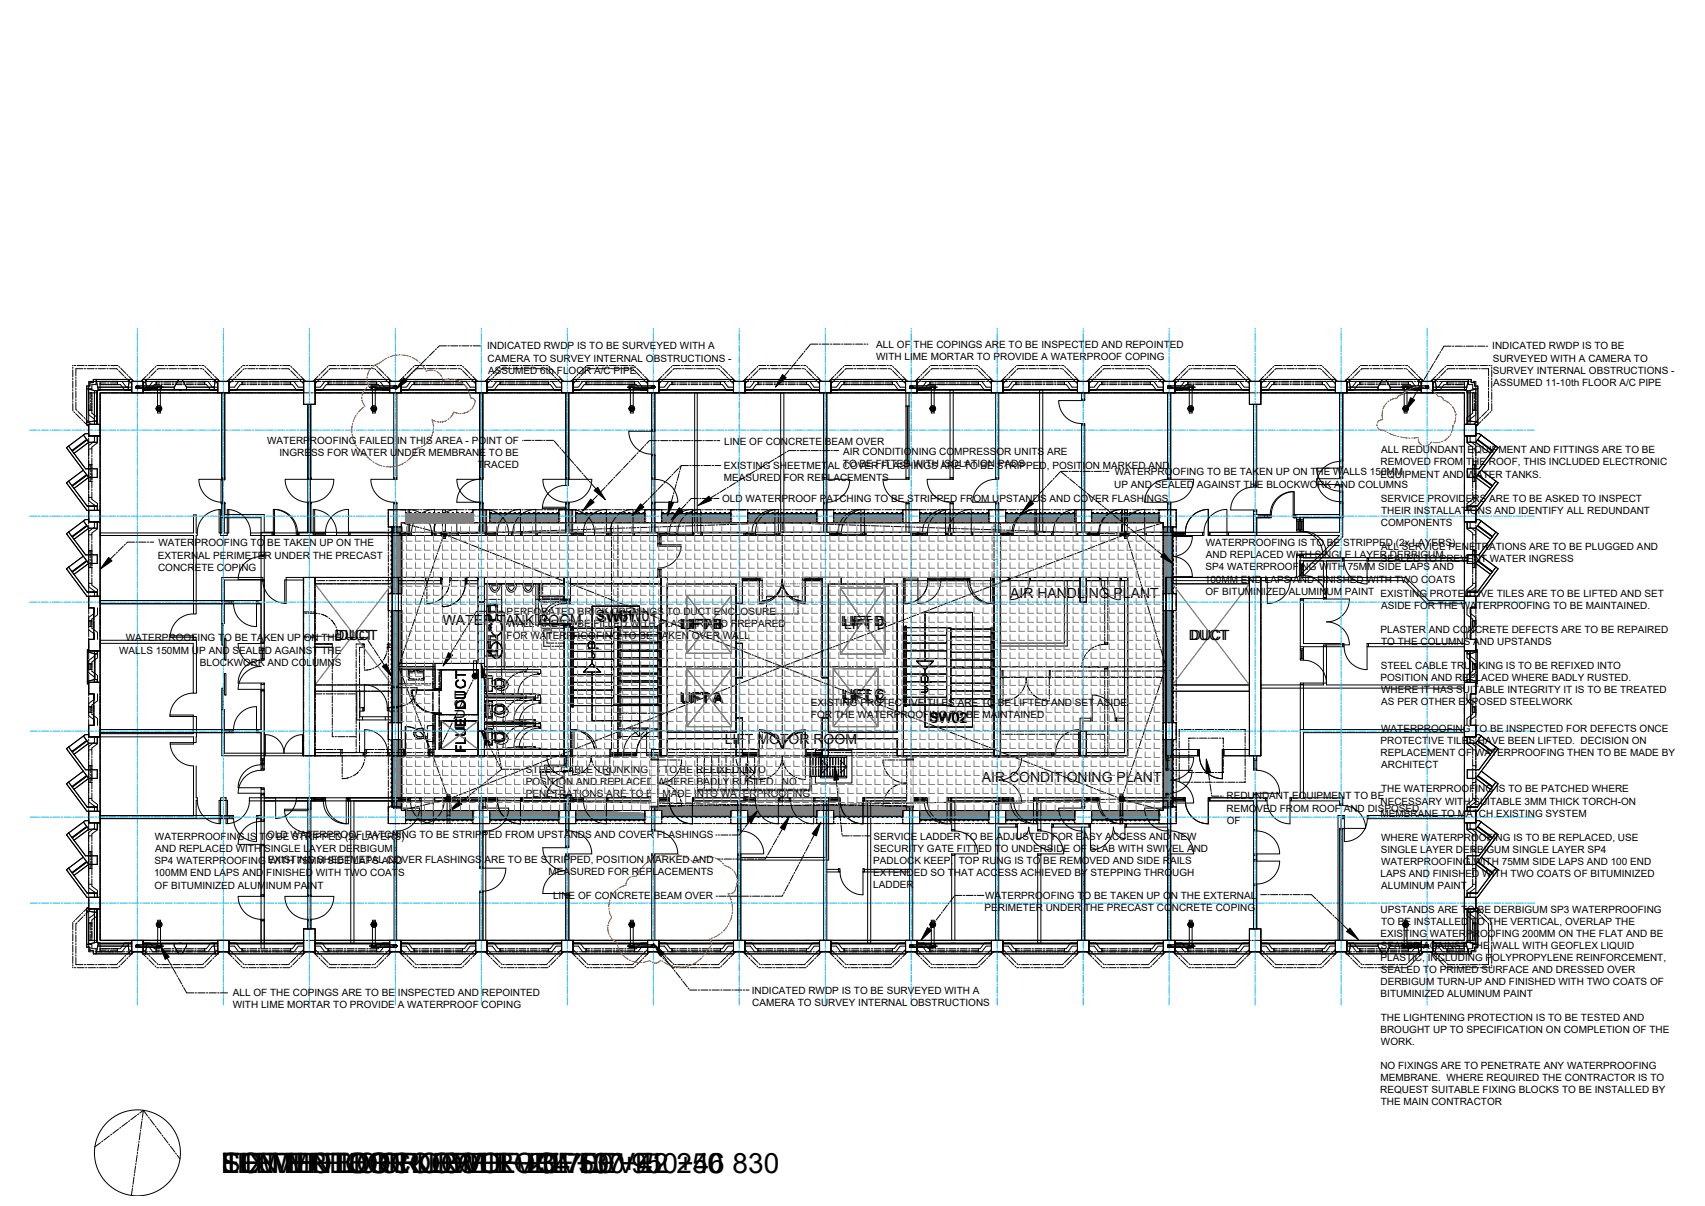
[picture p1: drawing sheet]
<svg xmlns="http://www.w3.org/2000/svg" width="840mm" height="594mm" viewBox="0 0 840 594" stroke-linecap="round" stroke-linejoin="round" font-family="sans-serif">
<defs><g id="words">
<g font-size="13.8">
<text x="109" y="578">ELEVENTH FLOOR LEVEL +37 950</text>
<text x="109" y="578">LIFT MOTOR ROOM ROOF LEVEL +46 830</text>
<text x="109" y="578">SIXTH FLOOR LEVEL +20 700</text>
<text x="110" y="578">TOWER BLOCK ROOF LEVEL +42 250</text>
<text x="110" y="578">TENTH FLOOR LEVEL +34 500</text>
</g>
<g font-size="6.9">
<text x="498" y="295">AIR HANDLING PLANT</text>
<text x="294" y="305">SW01</text>
<text x="305" y="306">SW01</text>
<text x="218" y="308">WATER TANK ROOM</text>
<text x="294" y="306">SW01</text>
<text x="335" y="310">LIFT B</text>
<text x="335" y="310">LIFT B</text>
<text x="336" y="310">LIFT B</text>
<text x="414" y="308">LIFT D</text>
<text x="415" y="308">LIFT D</text>
<text x="416" y="310">LIFT D</text>
<text x="165" y="315">DUCT</text>
<text x="167" y="315">DUCT</text>
<text x="586" y="315">DUCT</text>
<text x="587" y="315">DUCT</text>
<text x="335" y="346">LIFT A</text>
<text x="336" y="347">LIFT A</text>
<text x="336" y="346">LIFT A</text>
<text x="415" y="345">LIFT C</text>
<text x="415" y="346">LIFT C</text>
<text x="416" y="345">LIFT C</text>
<text x="230" y="350" transform="rotate(-90 230 350)">DUCT</text>
<text x="229" y="359" transform="rotate(-90 229 359)">DUCT</text>
<text x="458" y="356">SW02</text>
<text x="458" y="356">SW02</text>
<text x="230" y="371" transform="rotate(-90 230 371)">FLUE</text>
<text x="357" y="367">LIFT MOTOR ROOM</text>
<text x="484" y="385">AIR CONDITIONING PLANT</text>
</g>
<g font-size="4.9">
<text x="240" y="172">INDICATED RWDP IS TO BE SURVEYED WITH A</text>
<text x="432" y="171">ALL OF THE COPINGS ARE TO BE INSPECTED AND REPOINTED</text>
<text x="735" y="172">INDICATED RWDP IS TO BE</text>
<text x="240" y="178">CAMERA TO SURVEY INTERNAL OBSTRUCTIONS -</text>
<text x="432" y="177">WITH LIME MORTAR TO PROVIDE A WATERPROOF COPING</text>
<text x="735" y="178">SURVEYED WITH A CAMERA TO</text>
<text x="240" y="184">ASSUMED 6th FLOOR A/C PIPE</text>
<text x="735" y="184">SURVEY INTERNAL OBSTRUCTIONS -</text>
<text x="736" y="190">ASSUMED 11-10th FLOOR A/C PIPE</text>
<text x="132" y="219">WATERPROOFING FAILED IN THIS AREA - POINT OF</text>
<text x="357" y="219">LINE OF CONCRETE BEAM OVER</text>
<text x="138" y="225">INGRESS FOR WATER UNDER MEMBRANE TO BE</text>
<text x="415" y="224">AIR CONDITIONING COMPRESSOR UNITS ARE</text>
<text x="680" y="223">ALL REDUNDANT EQUIPMENT AND FITTINGS ARE TO BE</text>
<text x="235" y="231">TRACED</text>
<text x="357" y="231">EXISTING SHEETMETAL COVER FLASHINGS ARE TO BE STRIPPED, POSITION MARKED AND</text>
<text x="415" y="230">TO BE FITTED WITH ISOLATION PADS</text>
<text x="680" y="229">REMOVED FROM THE ROOF, THIS INCLUDED ELECTRONIC</text>
<text x="357" y="237">MEASURED FOR REPLACEMENTS</text>
<text x="549" y="234">WATERPROOFING TO BE TAKEN UP ON THE WALLS 150MM</text>
<text x="680" y="235">EQUIPMENT AND WATER TANKS.</text>
<text x="549" y="240">UP AND SEALED AGAINST THE BLOCKWORK AND COLUMNS</text>
<text x="356" y="247">OLD WATERPROOF PATCHING TO BE STRIPPED FROM UPSTANDS AND COVER FLASHINGS</text>
<text x="680" y="247">SERVICE PROVIDERS ARE TO BE ASKED TO INSPECT</text>
<text x="680" y="253">THEIR INSTALLATIONS AND IDENTIFY ALL REDUNDANT</text>
<text x="680" y="259">COMPONENTS</text>
<text x="78" y="269">WATERPROOFING TO BE TAKEN UP ON THE</text>
<text x="594" y="269">WATERPROOFING IS TO BE STRIPPED (2x LAYERS)</text>
<text x="78" y="275">EXTERNAL PERIMETER UNDER THE PRECAST</text>
<text x="594" y="275">AND REPLACED WITH SINGLE LAYER DERBIGUM</text>
<text x="680" y="271">ALL SERVICE PENETRATIONS ARE TO BE PLUGGED AND</text>
<text x="78" y="281">CONCRETE COPING</text>
<text x="594" y="281">SP4 WATERPROOFING WITH 75MM SIDE LAPS AND</text>
<text x="680" y="277">SEALED TO PREVENT WATER INGRESS</text>
<text x="594" y="287">100MM END LAPS AND FINISHED WITH TWO COATS</text>
<text x="594" y="293">OF BITUMINIZED ALUMINUM PAINT EXISTING PROTECTIVE TILES ARE TO BE LIFTED AND SET</text>
<text x="680" y="300">ASIDE FOR THE WATERPROOFING TO BE MAINTAINED.</text>
<text x="250" y="303">PERFORATED BRICK OPENINGS TO DUCT ENCLOSURE</text>
<text x="250" y="309">WALL ARE TO BE FILLED WITH PLASTER AND PREPARED</text>
<text x="680" y="312">PLASTER AND CONCRETE DEFECTS ARE TO BE REPAIRED</text>
<text x="62" y="316">WATERPROOFING TO BE TAKEN UP ON THE</text>
<text x="250" y="315">FOR WATERPROOFING TO BE TAKEN OVER WALL</text>
<text x="680" y="318">TO THE COLUMNS AND UPSTANDS</text>
<text x="59" y="322">WALLS 150MM UP AND SEALED AGAINST THE</text>
<text x="98" y="328">BLOCKWORK AND COLUMNS</text>
<text x="680" y="329">STEEL CABLE TRUNKING IS TO BE REFIXED INTO</text>
<text x="680" y="335">POSITION AND REPLACED WHERE BADLY RUSTED.</text>
<text x="680" y="341">WHERE IT HAS SUITABLE INTEGRITY IT IS TO BE TREATED</text>
<text x="400" y="348">EXISTING PROTECTIVE TILES ARE TO BE LIFTED AND SET ASIDE</text>
<text x="680" y="347">AS PER OTHER EXPOSED STEELWORK</text>
<text x="399" y="354">FOR THE WATERPROOFING TO BE MAINTAINED</text>
<text x="680" y="361">WATERPROOFING TO BE INSPECTED FOR DEFECTS ONCE</text>
<text x="680" y="367">PROTECTIVE TILES HAVE BEEN LIFTED. DECISION ON</text>
<text x="680" y="373">REPLACEMENT OF WATERPROOFING THEN TO BE MADE BY</text>
<text x="259" y="381">STEEL CABLE TRUNKING IS TO BE REFIXED INTO</text>
<text x="680" y="379">ARCHITECT</text>
<text x="259" y="387">POSITION AND REPLACED WHERE BADLY RUSTED. NO</text>
<text x="259" y="393">PENETRATIONS ARE TO BE MADE INTO WATERPROOFING</text>
<text x="604" y="394">REDUNDANT EQUIPMENT TO BE</text>
<text x="680" y="390">THE WATERPROOFING IS TO BE PATCHED WHERE</text>
<text x="604" y="400">REMOVED FROM ROOF AND DISPOSED</text>
<text x="680" y="396">NECESSARY WITH SUITABLE 3MM THICK TORCH-ON</text>
<text x="604" y="406">OF</text>
<text x="680" y="402">MEMBRANE TO MATCH EXISTING SYSTEM</text>
<text x="76" y="414">WATERPROOFING IS TO BE STRIPPED (2x LAYERS)</text>
<text x="132" y="413">OLD WATERPROOF PATCHING TO BE STRIPPED FROM UPSTANDS AND COVER FLASHINGS</text>
<text x="430" y="414">SERVICE LADDER TO BE ADJUSTED FOR EASY ACCESS AND NEW</text>
<text x="76" y="420">AND REPLACED WITH SINGLE LAYER DERBIGUM</text>
<text x="430" y="419">SECURITY GATE FITTED TO UNDERSIDE OF SLAB WITH SWIVEL AND</text>
<text x="680" y="414">WHERE WATERPROOFING IS TO BE REPLACED, USE</text>
<text x="76" y="426">SP4 WATERPROOFING WITH 75MM SIDE LAPS AND</text>
<text x="132" y="425">EXISTING SHEETMETAL COVER FLASHINGS ARE TO BE STRIPPED, POSITION MARKED AND</text>
<text x="430" y="425">PADLOCK KEEP. TOP RUNG IS TO BE REMOVED AND SIDE RAILS</text>
<text x="680" y="420">SINGLE LAYER DERBIGUM SINGLE LAYER SP4</text>
<text x="680" y="426">WATERPROOFING WITH 75MM SIDE LAPS AND 100 END</text>
<text x="76" y="432">100MM END LAPS AND FINISHED WITH TWO COATS</text>
<text x="270" y="431">MEASURED FOR REPLACEMENTS</text>
<text x="430" y="431">EXTENDED SO THAT ACCESS ACHIEVED BY STEPPING THROUGH</text>
<text x="680" y="432">LAPS AND FINISHED WITH TWO COATS OF BITUMINIZED</text>
<text x="76" y="438">OF BITUMINIZED ALUMINUM PAINT</text>
<text x="430" y="437">LADDER</text>
<text x="680" y="438">ALUMINUM PAINT</text>
<text x="272" y="443">LINE OF CONCRETE BEAM OVER</text>
<text x="485" y="443">WATERPROOFING TO BE TAKEN UP ON THE EXTERNAL</text>
<text x="485" y="449">PERIMETER UNDER THE PRECAST CONCRETE COPING</text>
<text x="680" y="450">UPSTANDS ARE TO BE DERBIGUM SP3 WATERPROOFING</text>
<text x="680" y="456">TO BE INSTALLED TO THE VERTICAL, OVERLAP THE</text>
<text x="680" y="462">EXISTING WATERPROOFING 200MM ON THE FLAT AND BE</text>
<text x="680" y="467">SEALED AGAINST THE WALL WITH GEOFLEX LIQUID</text>
<text x="680" y="473">PLASTIC, INCLUDING POLYPROPYLENE REINFORCEMENT,</text>
<text x="680" y="479">SEALED TO PRIMED SURFACE AND DRESSED OVER</text>
<text x="680" y="485">DERBIGUM TURN-UP AND FINISHED WITH TWO COATS OF</text>
<text x="115" y="491">ALL OF THE COPINGS ARE TO BE INSPECTED AND REPOINTED</text>
<text x="370" y="490">INDICATED RWDP IS TO BE SURVEYED WITH A</text>
<text x="680" y="491">BITUMINIZED ALUMINUM PAINT</text>
<text x="115" y="497">WITH LIME MORTAR TO PROVIDE A WATERPROOF COPING</text>
<text x="371" y="496">CAMERA TO SURVEY INTERNAL OBSTRUCTIONS</text>
<text x="680" y="503">THE LIGHTENING PROTECTION IS TO BE TESTED AND</text>
<text x="680" y="509">BROUGHT UP TO SPECIFICATION ON COMPLETION OF THE</text>
<text x="680" y="515">WORK.</text>
<text x="680" y="527">NO FIXINGS ARE TO PENETRATE ANY WATERPROOFING</text>
<text x="680" y="533">MEMBRANE. WHERE REQUIRED THE CONTRACTOR IS TO</text>
<text x="680" y="539">REQUEST SUITABLE FIXING BLOCKS TO BE INSTALLED BY</text>
<text x="680" y="544">THE MAIN CONTRACTOR</text>
</g>
</g></defs>
<g fill="none" stroke="#808080" stroke-width=".49">
<path d="M193 260h.1M194 260h.1M195 260h.1M196 260h.1M197 260h.1M198 260h.1M198 258h1M200 257h.1M200 255h.1M200 254h.1M200 254v1M200 253h.1"/>
<path d="M200 256h.1M200 257l3 1M200 259v3h3M200 255v2M201 255h.1M201 257h.1M201 254h.1M201 253h.1M201 256h.1M201 255v2M201 254v1M201 256v1"/>
<path d="M201 255v1M202 254h.1M202 256h.1M202 257h.1M202 255h.1M202 254v1M202 253h.1M202 255v2M202 256v1M202 255v1M203 256h.1M203 256v1"/>
<path d="M203 254h.1M203 257h.1M203 255h.1M203 255v1M203 254v1M203 253h.1M204 255h.1M204 257h.1M204 253h.1M204 256h.1M204 254h.1M204 255v2"/>
<path d="M204 254v1M204 256v1M204 255v1M205 255h.1M205 257h.1M205 254h.1M205 257v1h2M205 254v1M205 253h.1M205 256h.1M205 259v3h2M205 255v2"/>
<path d="M205 256v1M205 255v1M206 255h.1M206 254h.1M206 257h.1M206 254v1M206 253h.1M206 256h.1M207 255h.1M207 257h.1M207 254h.1M207 253h.1"/>
<path d="M207 256h.1M207 255v2M207 254v1M207 256v1M207 255v1M208 254h.1M208 256h.1M208 255h.1M208 257h.1M208 254v1M208 253h.1M208 255v2"/>
<path d="M209 256h.1M209 256v1M209 254h.1M209 257h.1M209 255v1M209 255h.1M209 254v1M209 253h.1M209 257v1h3M209 259v3h3M210 255h.1M210 257h.1"/>
<path d="M210 254h.1M210 253h.1M210 256h.1M210 254v1M210 255v2M210 256v1M210 255v1M211 255h.1M211 257h.1M211 254h.1M211 253h.1M211 256h.1"/>
<path d="M211 254v1M211 255v2M211 256v1M211 255v1M212 255h.1M212 257h.1M212 254h.1M212 253h.1M212 256h.1M212 254v1M212 256v1M212 255v1"/>
<path d="M213 255h.1M213 257h.1M213 254h.1M213 256h.1M213 253h.1M213 254v1M213 256v1M213 255v1M214 255h.1M214 257h.1M214 254h.1M214 257l2 1"/>
<path d="M214 259v3h2M214 256h.1M214 254v1M214 253h.1M214 255v2M215 253h.1M215 256h.1M215 256v1M215 254h.1M215 255h.1M215 257h.1M215 255v1"/>
<path d="M215 254v1M216 255h.1M216 257h.1M216 254h.1M216 253h.1M216 256h.1M216 255v2M216 254v1M216 256v1M216 255v1M217 255h.1M217 257h.1"/>
<path d="M217 254h.1M217 254v1M217 253h.1M217 256h.1M217 255v2M217 256v1M217 255v1M218 255h.1M218 257h.1M218 254h.1M218 254v1M218 253h.1"/>
<path d="M218 256h.1M218 256v1M218 255v1M218 257v1h3M218 259v3h3M218 255v2M219 255h.1M219 257h.1M219 254h.1M219 254v1M219 256h.1M219 253h.1"/>
<path d="M219 256v1M219 255v1M220 257h.1M220 255h.1M220 254h.1M220 254v1M220 253h.1M220 256h.1M220 255v2M221 253h.1M221 256h.1M221 254h.1"/>
<path d="M221 256v1M221 255h.1M221 257h.1M221 255v1M221 254v1M222 255h.1M222 257h.1M222 254h.1M222 256h.1M222 253h.1M222 255v2M222 254v1"/>
<path d="M222 256v1M222 255v1M222 257l3 1M222 259v3h3M223 255h.1M223 257h.1M223 254h.1M223 254v1M223 256h.1M223 253h.1M223 255v2M224 255h.1"/>
<path d="M224 257h.1M224 254h.1M224 254v1M224 256h.1M224 253h.1M224 256v1M224 255v1M224 255v2M225 255h.1M225 257h.1M225 254h.1M225 253h.1"/>
<path d="M225 256h.1M225 255v2M225 254v1M225 256v1M225 255v1M226 254h.1M226 256h.1M226 257h.1M226 255h.1M226 254v1M226 253h.1M226 255v2"/>
<path d="M227 256h.1M227 256v1M227 254h.1M227 257h.1M227 255h.1M227 255v1M227 254v1M227 257v1h3M227 253h.1M227 259v3h3M228 255h.1M228 257h.1"/>
<path d="M228 253h.1M228 256h.1M228 254h.1M228 255v2M228 254v1M228 256v1M228 255v1M229 255h.1M229 257h.1M229 254h.1M229 254v1M229 253h.1"/>
<path d="M229 256h.1M229 255v2M229 256v1M229 255v1M230 255h.1M230 254h.1M230 257h.1M230 254v1M230 256h.1M230 253h.1M230 256v1M230 255v1"/>
<path d="M231 255h.1M231 257h.1M231 254h.1M231 253h.1M231 256h.1M231 255v2M231 254v1M231 256v1M231 255v1M231 259v3h3M231 257v1h3M232 254h.1"/>
<path d="M232 256h.1M232 255h.1M232 257h.1M232 254v1M232 253h.1M232 255v2M233 256h.1M233 256v1M233 254h.1M233 257h.1M233 255v1M233 255h.1"/>
<path d="M233 254v1M233 253h.1M236 257l3 1M236 259v3h3M240 257l3 1M240 259v3h3M241 255h.1M241 257h.1M241 256h.1M241 253h.1M241 254h.1M241 256v1"/>
<path d="M241 255v1M242 255h.1M242 257h.1M242 254h.1M242 254v1M242 253h.1M242 256h.1M242 256v1M242 255v1M242 255v2M243 255h.1M243 257h.1"/>
<path d="M243 254h.1M243 254v1M243 256h.1M243 253h.1M243 256v1M243 255v1M244 254h.1M244 256h.1M244 256v1M244 255h.1M244 257h.1M244 255v1"/>
<path d="M244 254v1M244 253h.1M244 255v2M245 253h.1M245 256h.1M245 254h.1M245 256v1M245 257l2 1M245 259v3h2M245 255h.1M245 257h.1M245 255v1"/>
<path d="M245 254v1M246 255h.1M246 257h.1M246 254h.1M246 256h.1M246 253h.1M246 255v2M246 254v1M246 256v1M246 255v1M247 255h.1M247 257h.1"/>
<path d="M247 254h.1M247 254v1M247 256h.1M247 253h.1M247 255v2M248 255h.1M248 257h.1M248 254h.1M248 254v1M248 253h.1M248 256h.1M248 256v1"/>
<path d="M248 255v1M248 255v2M249 255h.1M249 257h.1M249 254h.1M249 253h.1M249 256h.1M249 255v2M249 257v1h3M249 254v1M249 259v3h3M249 256v1"/>
<path d="M249 255v1M250 254h.1M250 256h.1M250 257h.1M250 255h.1M250 254v1M250 253h.1M250 255v2M251 256h.1M251 256v1M251 254h.1M251 257h.1"/>
<path d="M251 255h.1M251 255v1M251 254v1M251 253h.1M252 255h.1M252 257h.1M252 254h.1M252 254v1M252 253h.1M252 256h.1M252 255v2M252 256v1"/>
<path d="M252 255v1M253 255h.1M253 257h.1M253 254h.1M253 254v1M253 253h.1M253 256h.1M253 255v2M253 256v1M253 255v1M253 257l3 1M253 259v3h3"/>
<path d="M254 255h.1M254 254h.1M254 257h.1M254 254v1M254 256h.1M254 253h.1M254 256v1M254 255v1M255 255h.1M255 257h.1M255 254h.1M255 253h.1"/>
<path d="M255 256h.1M255 255v2M255 254v1M255 256v1M255 255v1M256 254h.1M256 256h.1M256 257h.1M256 255h.1M256 254v1M256 253h.1M256 255v2"/>
<path d="M257 256h.1M257 256v1M257 254h.1M257 257h.1M257 255v1M257 255h.1M257 254v1M257 253h.1M258 255h.1M258 257h.1M258 254h.1M258 253h.1"/>
<path d="M258 256h.1M258 254v1M258 255v2M258 257l3 1M258 259v3h3M258 256v1M258 255v1M259 255h.1M259 257h.1M259 254h.1M259 253h.1M259 256h.1"/>
<path d="M259 254v1M259 255v2M259 256v1M259 255v1M260 255h.1M260 257h.1M260 254h.1M260 256h.1M260 254v1M260 253h.1M260 256v1M260 255v1"/>
<path d="M261 255h.1M261 257h.1M261 254h.1M261 256h.1M261 253h.1M261 254v1M261 256v1M261 255v1M262 255h.1M262 257h.1M262 254h.1M262 256h.1"/>
<path d="M262 254v1M262 253h.1M262 255v2M262 257v1h3M262 259v3h3M263 253h.1M263 256h.1M263 256v1M263 254h.1M263 255h.1M263 257h.1M263 255v1"/>
<path d="M263 254v1M264 255h.1M264 257h.1M264 254h.1M264 253h.1M264 256h.1M264 255v2M264 254v1M264 256v1M264 255v1M265 255h.1M265 257h.1"/>
<path d="M265 254h.1M265 254v1M265 253h.1M265 256h.1M265 255v2M266 255h.1M266 257h.1M266 254h.1M266 254v1M266 253h.1M266 256h.1M266 256v1"/>
<path d="M266 255v1M266 255v2M267 255h.1M267 257h.1M267 254h.1M267 254v1M267 256h.1M267 253h.1M267 256v1M267 257l3 1M267 259v3h3M267 255v1"/>
<path d="M268 254h.1M268 256h.1M268 256v1M268 255h.1M268 257h.1M268 255v1M268 254v1M268 253h.1M268 255v2M269 253h.1M269 256h.1M269 254h.1"/>
<path d="M269 256v1M269 255h.1M269 257h.1M269 255v1M269 254v1M270 255h.1M270 257h.1M270 254h.1M270 256h.1M270 253h.1M270 255v2M270 254v1"/>
<path d="M270 256v1M270 255v1M271 255h.1M271 257h.1M271 254h.1M271 254v1M271 256h.1M271 253h.1M271 257v1h3M271 259v3h3M271 255v2M272 255h.1"/>
<path d="M272 257h.1M272 254h.1M272 254v1M272 253h.1M272 256h.1M272 256v1M272 255v1M272 255v2M273 255h.1M273 257h.1M273 254h.1M273 253h.1"/>
<path d="M273 256h.1M273 255v2M273 254v1M273 256v1M273 255v1M274 254h.1M274 256h.1M274 257h.1M274 255h.1M274 254v1M274 253h.1M274 255v2"/>
<path d="M275 256h.1M275 256v1M275 254h.1M275 257h.1M275 255v1M275 255h.1M275 254v1M275 253h.1M276 257l2 1M276 259v3h2M280 257l3 1M280 259v3h3"/>
<path d="M284 255h.1M284 257h.1M284 256h.1M284 254h.1M284 253h.1M284 256v1M284 255v1M284 254v1M285 255h.1M285 257h.1M285 254h.1M285 257v1h2"/>
<path d="M285 259v3h2M285 256h.1M285 253h.1M285 254v1M285 256v1M285 255v1M286 255h.1M286 257h.1M286 254h.1M286 256h.1M286 254v1M286 253h.1"/>
<path d="M286 255v2M287 253h.1M287 256h.1M287 256v1M287 254h.1M287 255h.1M287 257h.1M287 255v1M287 254v1M288 255h.1M288 257h.1M288 254h.1"/>
<path d="M288 253h.1M288 256h.1M288 255v2M288 254v1M288 256v1M288 255v1M289 255h.1M289 257h.1M289 254h.1M289 254v1M289 253h.1M289 256h.1"/>
<path d="M289 257v1h3M289 259v3h3M289 255v2M290 255h.1M290 257h.1M290 254h.1M290 254v1M290 253h.1M290 256h.1M290 256v1M290 255v1M290 255v2"/>
<path d="M291 255h.1M291 257h.1M291 254h.1M291 253h.1M291 256h.1M291 255v2M291 254v1M291 256v1M291 255v1M292 254h.1M292 256h.1M292 256v1"/>
<path d="M292 255h.1M292 257h.1M292 255v1M292 254v1M292 253h.1M292 255v2M293 253h.1M293 256h.1M293 254h.1M293 256v1M293 255h.1M293 257h.1"/>
<path d="M293 255v1M293 254v1M293 257l3 1M293 259v3h3M294 255h.1M294 257h.1M294 254h.1M294 256h.1M294 253h.1M294 255v2M294 254v1M294 256v1"/>
<path d="M294 255v1M295 255h.1M295 257h.1M295 254h.1M295 254v1M295 253h.1M295 256h.1M295 255v2M296 255h.1M296 257h.1M296 254h.1M296 254v1"/>
<path d="M296 253h.1M296 256h.1M296 256v1M296 255v1M297 257h.1M297 254h.1M297 255h.1M297 253h.1M297 256h.1M297 255v2M297 254v1M297 256v1"/>
<path d="M297 255v1M298 254h.1M298 256h.1M298 257h.1M298 255h.1M298 254v1M298 257v1h3M298 253h.1M298 259v3h3M298 255v2M299 256h.1M299 256v1"/>
<path d="M299 254h.1M299 257h.1M299 255v1M299 255h.1M299 254v1M299 253h.1M300 255h.1M300 257h.1M300 254h.1M300 254v1M300 253h.1M300 256h.1"/>
<path d="M300 255v2M300 256v1M300 255v1M301 255h.1M301 257h.1M301 254h.1M301 254v1M301 253h.1M301 256h.1M301 255v2M301 256v1M301 255v1"/>
<path d="M302 255h.1M302 254h.1M302 257h.1M302 254v1M302 256h.1M302 253h.1M302 256v1M302 255v1M302 259v3h3M302 257v1h3M303 257h.1M303 254h.1"/>
<path d="M303 255h.1M303 253h.1M303 256h.1M303 255v2M303 254v1M303 256v1M303 255v1M304 254h.1M304 256h.1M304 257h.1M304 255h.1M304 254v1"/>
<path d="M304 253h.1M304 255v2M305 253h.1M305 256h.1M305 256v1M305 254h.1M305 257h.1M305 255v1M305 255h.1M305 254v1M306 255h.1M306 257h.1"/>
<path d="M306 254h.1M306 253h.1M306 256h.1M306 254v1M306 255v2M306 256v1M306 255v1M307 255h.1M307 257h.1M307 254h.1M307 256h.1M307 254v1"/>
<path d="M307 253h.1M307 257l3 1M307 259v3h3M307 255v2M307 256v1M307 255v1M308 255h.1M308 257h.1M308 254h.1M308 256h.1M308 254v1M308 253h.1"/>
<path d="M308 256v1M308 255v1M309 255h.1M309 257h.1M309 254h.1M309 256h.1M309 253h.1M309 254v1M309 256v1M309 255v1M310 255h.1M310 257h.1"/>
<path d="M310 254h.1M310 256h.1M310 254v1M310 253h.1M310 255v2M311 253h.1M311 256h.1M311 256v1M311 254h.1M311 255h.1M311 257h.1M311 255v1"/>
<path d="M311 254v1M311 257v1h3M311 259v3h3M312 255h.1M312 257h.1M312 254h.1M312 253h.1M312 256h.1M312 254v1M312 256v1M312 255v1M313 255h.1"/>
<path d="M313 257h.1M313 254h.1M313 254v1M313 253h.1M313 256h.1M313 255v2M314 255h.1M314 257h.1M314 254h.1M314 254v1M314 253h.1M314 256h.1"/>
<path d="M314 256v1M314 255v1M314 255v2M315 255h.1M315 257h.1M315 254h.1M315 253h.1M315 256h.1M315 255v2M315 254v1M315 256v1M315 255v1"/>
<path d="M316 254h.1M316 256h.1M316 256v1M316 255h.1M316 257h.1M316 257l2 1M316 259v3h2M316 255v1M316 254v1M316 253h.1M316 255v2M317 253h.1"/>
<path d="M317 256h.1M317 254h.1M317 256v1M317 255h.1M317 257h.1M317 255v1M317 254v1M318 255h.1M318 257h.1M318 254h.1M318 256h.1M318 253h.1"/>
<path d="M320 257l3 1M320 259v3h3M325 257l2 1M325 259v3h2M326 255h.1M326 257h.1M326 253h.1M326 256h.1M326 254h.1M326 254v1M327 257h.1M327 254h.1"/>
<path d="M327 255h.1M327 253h.1M327 256h.1M327 255v2M327 254v1M327 256v1M327 255v1M328 254h.1M328 256h.1M328 257h.1M328 255h.1M328 254v1"/>
<path d="M328 253h.1M328 255v2M329 253h.1M329 256h.1M329 256v1M329 254h.1M329 257h.1M329 255v1M329 255h.1M329 254v1M329 257l3 1M329 259v3h3"/>
<path d="M330 255h.1M330 257h.1M330 254h.1M330 256h.1M330 254v1M330 253h.1M330 255v2M330 256v1M330 255v1M331 255h.1M331 257h.1M331 254h.1"/>
<path d="M331 256h.1M331 254v1M331 253h.1M331 255v2M332 255h.1M332 257h.1M332 254h.1M332 256h.1M332 254v1M332 253h.1M332 256v1M332 255v1"/>
<path d="M333 255h.1M333 257h.1M333 254h.1M333 256h.1M333 253h.1M333 254v1M333 256v1M333 255v1M333 259v3h3M333 257v1h3M334 254h.1M334 256h.1"/>
<path d="M334 256v1M334 255h.1M334 257h.1M334 255v1M334 254v1M334 253h.1M334 255v2M335 253h.1M335 256h.1M335 256v1M335 254h.1M335 255h.1"/>
<path d="M335 257h.1M335 255v1M335 254v1M336 255h.1M336 257h.1M336 254h.1M336 253h.1M336 256h.1M336 254v1M336 256v1M336 255v1M337 255h.1"/>
<path d="M337 257h.1M337 254h.1M337 254v1M337 253h.1M337 256h.1M337 255v2M338 255h.1M338 257h.1M338 254h.1M338 254v1M338 253h.1M338 256h.1"/>
<path d="M338 256v1M338 257l3 1M338 259v3h3M338 255v1M338 255v2M339 255h.1M339 257h.1M339 254h.1M339 253h.1M339 256h.1M339 255v2M339 254v1"/>
<path d="M339 256v1M339 255v1M340 254h.1M340 256h.1M340 256v1M340 255h.1M340 257h.1M340 255v1M340 254v1M340 253h.1M340 255v2M341 253h.1"/>
<path d="M341 256h.1M341 254h.1M341 256v1M341 255h.1M341 257h.1M341 255v1M341 254v1M342 255h.1M342 254h.1M342 257h.1M342 254v1M342 253h.1"/>
<path d="M342 256h.1M342 255v2M342 256v1M342 255v1M342 257v1h3M342 259v3h3M343 255h.1M343 257h.1M343 254h.1M343 254v1M343 253h.1M343 256h.1"/>
<path d="M343 255v2M344 255h.1M344 257h.1M344 254h.1M344 254v1M344 253h.1M344 256h.1M344 256v1M344 255v1M345 257h.1M345 254h.1M345 255h.1"/>
<path d="M345 253h.1M345 256h.1M345 255v2M345 254v1M345 256v1M345 255v1M346 254h.1M346 256h.1M346 257h.1M346 255h.1M346 254v1M346 253h.1"/>
<path d="M346 255v2M347 256h.1M347 256v1M347 254h.1M347 257h.1M347 255v1M347 255h.1M347 259v3h3M347 257v1h3M347 254v1M347 253h.1M348 255h.1"/>
<path d="M348 257h.1M348 254h.1M348 254v1M348 253h.1M348 256h.1M348 255v2M348 256v1M348 255v1M349 255h.1M349 257h.1M349 254h.1M349 254v1"/>
<path d="M349 253h.1M349 256h.1M349 256v1M349 255v1M350 255h.1M350 257h.1M350 254h.1M350 254v1M350 256h.1M350 253h.1M350 256v1M350 255v1"/>
<path d="M351 257h.1M351 254h.1M351 255h.1M351 253h.1M351 256h.1M351 255v2M351 254v1M351 256v1M351 257l3 1M351 259v3h3M351 255v1M352 254h.1"/>
<path d="M352 256h.1M352 257h.1M352 255h.1M352 254v1M352 253h.1M352 255v2M353 253h.1M353 256h.1M353 256v1M353 254h.1M353 257h.1M353 255v1"/>
<path d="M353 255h.1M353 254v1M354 255h.1M354 257h.1M354 254h.1M354 256h.1M354 254v1M354 253h.1M354 255v2M354 256v1M354 255v1M355 255h.1"/>
<path d="M355 257h.1M355 254h.1M355 256h.1M355 254v1M355 253h.1M355 255v2M356 255h.1M356 257h.1M356 254h.1M356 257v1h2M356 259v3h2M356 256h.1"/>
<path d="M356 254v1M356 253h.1M356 256v1M356 255v1M357 255h.1M357 257h.1M357 254h.1M357 256h.1M357 254v1M357 253h.1M357 255v2M357 256v1"/>
<path d="M357 255v1M358 254h.1M358 256h.1M358 256v1M358 255h.1M358 257h.1M358 255v1M358 254v1M358 253h.1M358 255v2M359 253h.1M359 256h.1"/>
<path d="M359 256v1M359 254h.1M359 255h.1M359 257h.1M359 255v1M359 254v1M360 255h.1M360 257h.1M360 254h.1M360 253h.1M360 256h.1M360 254v1"/>
<path d="M360 257l3 1M360 259v3h3M364 257l3 1M364 259v3h3M368 255h.1M368 257h.1M368 253h.1M368 256h.1M368 254h.1M369 257h.1M369 254h.1M369 255h.1"/>
<path d="M369 253h.1M369 256h.1M369 257v1h3M369 255v2M369 259v3h3M369 254v1M369 256v1M369 255v1M370 254h.1M370 256h.1M370 257h.1M370 255h.1"/>
<path d="M370 254v1M370 253h.1M370 255v2M371 255h.1M371 257h.1M371 253h.1M371 256h.1M371 254h.1M371 255v2M371 254v1M371 256v1M371 255v1"/>
<path d="M372 255h.1M372 257h.1M372 254h.1M372 254v1M372 253h.1M372 256h.1M372 255v2M372 256v1M372 255v1M373 255h.1M373 257h.1M373 254h.1"/>
<path d="M373 254v1M373 253h.1M373 256h.1M373 257l3 1M373 259v3h3M373 256v1M373 255v1M374 255h.1M374 257h.1M374 254h.1M374 254v1M374 256h.1"/>
<path d="M374 253h.1M374 256v1M374 255v1M375 257h.1M375 254h.1M375 255h.1M375 253h.1M375 256h.1M375 255v2M375 254v1M375 256v1M375 255v1"/>
<path d="M376 254h.1M376 256h.1M376 257h.1M376 255h.1M376 254v1M376 253h.1M377 253h.1M377 256h.1M377 256v1M377 254h.1M377 257h.1M377 255v1"/>
<path d="M377 255h.1M377 254v1M378 255h.1M378 257h.1M378 254h.1M378 256h.1M378 254v1M378 253h.1M378 255v2M378 257l3 1M378 259v3h3M378 256v1"/>
<path d="M378 255v1M379 255h.1M379 254h.1M379 257h.1M379 256h.1M379 254v1M379 253h.1M379 255v2M380 255h.1M380 257h.1M380 254h.1M380 256h.1"/>
<path d="M380 254v1M380 253h.1M380 256v1M380 255v1M381 255h.1M381 257h.1M381 254h.1M381 256h.1M381 254v1M381 253h.1M381 255v2M381 256v1"/>
<path d="M381 255v1M382 254h.1M382 256h.1M382 256v1M382 255h.1M382 257h.1M382 255v1M382 254v1M382 253h.1M382 257v1h3M382 259v3h3M382 255v2"/>
<path d="M383 253h.1M383 256h.1M383 256v1M383 254h.1M383 255h.1M383 257h.1M383 255v1M383 254v1M384 255h.1M384 257h.1M384 254h.1M384 253h.1"/>
<path d="M384 256h.1M384 254v1M384 256v1M384 255v1M385 255h.1M385 257h.1M385 254h.1M385 254v1M385 253h.1M385 256h.1M385 255v2M386 255h.1"/>
<path d="M386 257h.1M386 254h.1M386 254v1M386 253h.1M386 256h.1M386 256v1M386 255v1M387 257h.1M387 255h.1M387 254h.1M387 257l2 1M387 259v3h2"/>
<path d="M387 253h.1M387 256h.1M387 255v2M387 254v1M387 256v1M387 255v1M388 254h.1M388 256h.1M388 256v1M388 255h.1M388 257h.1M388 255v1"/>
<path d="M388 254v1M388 253h.1M388 255v2M389 253h.1M389 256h.1M389 254h.1M389 256v1M389 255v1M389 255h.1M389 257h.1M389 254v1M390 255h.1"/>
<path d="M390 254h.1M390 257h.1M390 254v1M390 253h.1M390 256h.1M390 255v2M390 256v1M390 255v1M391 255h.1M391 257h.1M391 254h.1M391 254v1"/>
<path d="M391 253h.1M391 256h.1M391 257v1h3M391 259v3h3M391 255v2M392 255h.1M392 257h.1M392 254h.1M392 254v1M392 253h.1M392 256h.1M392 256v1"/>
<path d="M392 255v1M393 257h.1M393 254h.1M393 255h.1M393 253h.1M393 256h.1M393 255v2M393 254v1M393 256v1M393 255v1M394 254h.1M394 256h.1"/>
<path d="M394 257h.1M394 255h.1M394 254v1M394 253h.1M394 255v2M395 255h.1M395 257h.1M395 253h.1M395 256h.1M395 254h.1M395 255v2M395 254v1"/>
<path d="M395 256v1M395 255v1M396 259v3h2M396 255h.1M396 257h.1M396 254h.1M396 254v1M396 257v1h2M396 253h.1M396 256h.1M396 255v2M396 256v1"/>
<path d="M396 255v1M397 255h.1M397 257h.1M397 254h.1M397 254v1M397 253h.1M397 256h.1M397 256v1M397 255v1M398 255h.1M398 257h.1M398 254h.1"/>
<path d="M398 254v1M398 256h.1M398 253h.1M398 256v1M398 255v1M399 257h.1M399 254h.1M399 255h.1M399 253h.1M399 256h.1M399 255v2M399 254v1"/>
<path d="M399 256v1M399 255v1M400 254h.1M400 256h.1M400 257h.1M400 255h.1M400 254v1M400 253h.1M400 257l3 1M400 259v3h3M401 253h.1M401 256h.1"/>
<path d="M401 256v1M401 254h.1M401 257h.1M401 255v1M401 255h.1M401 254v1M402 255h.1M402 257h.1M402 254h.1M402 256h.1M402 254v1M402 253h.1"/>
<path d="M402 255v2M404 257l3 1M404 259v3h3M409 257l3 1M409 259v3h3M411 255h.1M411 257h.1M411 253h.1M411 256h.1M411 254h.1M411 255v2M411 254v1"/>
<path d="M411 256v1M411 255v1M412 254h.1M412 256h.1M412 256v1M412 255h.1M412 257h.1M412 255v1M412 254v1M412 253h.1M412 255v2M413 253h.1"/>
<path d="M413 256h.1M413 254h.1M413 256v1M413 255v1M413 255h.1M413 257h.1M413 254v1M413 257v1h3M413 259v3h3M414 255h.1M414 254h.1M414 257h.1"/>
<path d="M414 254v1M414 253h.1M414 256h.1M414 255v2M414 256v1M414 255v1M415 255h.1M415 257h.1M415 254h.1M415 254v1M415 253h.1M415 256h.1"/>
<path d="M415 255v2M416 255h.1M416 257h.1M416 254h.1M416 254v1M416 253h.1M416 256h.1M416 256v1M416 255v1M417 257h.1M417 254h.1M417 255h.1"/>
<path d="M417 253h.1M417 256h.1M417 255v2M417 254v1M417 256v1M417 255v1M418 254h.1M418 256h.1M418 257h.1M418 255h.1M418 259v3h2M418 254v1"/>
<path d="M418 257v1h2M418 253h.1M418 255v2M419 255h.1M419 257h.1M419 253h.1M419 256h.1M419 254h.1M419 255v2M419 254v1M419 256v1M419 255v1"/>
<path d="M420 255h.1M420 257h.1M420 254h.1M420 254v1M420 253h.1M420 256h.1M420 255v2M420 256v1M420 255v1M421 255h.1M421 257h.1M421 254h.1"/>
<path d="M421 254v1M421 253h.1M421 256h.1M421 255v2M422 255h.1M422 257h.1M422 254h.1M422 254v1M422 256h.1M422 253h.1M422 256v1M422 255v1"/>
<path d="M422 257l3 1M422 259v3h3M423 257h.1M423 254h.1M423 255h.1M423 256h.1M423 253h.1M423 255v2M423 254v1M423 256v1M423 255v1M424 256h.1"/>
<path d="M424 256v1M424 254h.1M424 257h.1M424 255h.1M424 255v1M424 254v1M424 253h.1M425 253h.1M425 256h.1M425 256v1M425 254h.1M425 257h.1"/>
<path d="M425 255v1M425 255h.1M425 254v1M426 255h.1M426 257h.1M426 254h.1M426 256h.1M426 254v1M426 253h.1M426 255v2M426 256v1M426 255v1"/>
<path d="M427 255h.1M427 254h.1M427 257h.1M427 257v1h2M427 259v3h2M427 256h.1M427 254v1M427 253h.1M427 255v2M428 255h.1M428 257h.1M428 254h.1"/>
<path d="M428 256h.1M428 254v1M428 253h.1M428 256v1M428 255v1M429 255h.1M429 257h.1M429 254h.1M429 254v1M429 253h.1M429 256h.1M429 255v2"/>
<path d="M429 256v1M429 255v1M430 254h.1M430 256h.1M430 256v1M430 255h.1M430 257h.1M430 255v1M430 254v1M430 253h.1M430 255v2M431 253h.1"/>
<path d="M431 256h.1M431 256v1M431 254h.1M431 255h.1M431 257h.1M431 255v1M431 254v1M431 257l3 1M431 259v3h3M432 255h.1M432 257h.1M432 254h.1"/>
<path d="M432 254v1M432 253h.1M432 256h.1M432 255v2M432 256v1M432 255v1M433 255h.1M433 257h.1M433 254h.1M433 254v1M433 253h.1M433 256h.1"/>
<path d="M433 255v2M434 255h.1M434 257h.1M434 254h.1M434 254v1M434 256h.1M434 253h.1M434 256v1M434 255v1M435 257h.1M435 255h.1M435 254h.1"/>
<path d="M435 253h.1M435 256h.1M435 255v2M435 254v1M435 257v1h3M435 259v3h3M436 254h.1M436 256h.1M436 256v1M436 255h.1M436 257h.1M436 255v1"/>
<path d="M436 254v1M436 253h.1M436 255v2M437 253h.1M437 256h.1M437 254h.1M437 256v1M437 255v1M437 255h.1M437 257h.1M437 254v1M438 255h.1"/>
<path d="M438 254h.1M438 257h.1M438 254v1M438 253h.1M438 256h.1M438 255v2M438 256v1M438 255v1M439 255h.1M439 257h.1M439 254h.1M439 254v1"/>
<path d="M439 253h.1M439 256h.1M439 256v1M439 255v1M439 255v2M440 255h.1M440 257h.1M440 254h.1M440 254v1M440 253h.1M440 256h.1M440 256v1"/>
<path d="M440 255v1M440 257l3 1M440 259v3h3M441 257h.1M441 254h.1M441 255h.1M441 253h.1M441 256h.1M441 255v2M441 254v1M441 256v1M441 255v1"/>
<path d="M442 254h.1M442 256h.1M442 257h.1M442 255h.1M442 254v1M442 253h.1M442 255v2M443 255h.1M443 257h.1M443 253h.1M443 256h.1M443 254h.1"/>
<path d="M443 255v2M443 254v1M443 256v1M443 255v1M444 255h.1M444 257h.1M444 254h.1M444 254v1M444 253h.1M444 256h.1M444 255v2M444 257l3 1"/>
<path d="M444 259v3h3M444 256v1M444 255v1M445 255h.1M445 257h.1M445 254h.1M445 254v1M445 253h.1M445 256h.1M449 257l3 1M449 259v3h3M453 255h.1"/>
<path d="M453 257h.1M453 256h.1M453 253h.1M453 254h.1M453 256v1M453 257l3 1M453 259v3h3M453 255v1M453 254v1M454 254h.1M454 256h.1M454 256v1"/>
<path d="M454 255h.1M454 257h.1M454 255v1M454 254v1M454 253h.1M454 255v2M455 253h.1M455 256h.1M455 256v1M455 254h.1M455 255h.1M455 257h.1"/>
<path d="M455 255v1M455 254v1M456 255h.1M456 257h.1M456 254h.1M456 254v1M456 253h.1M456 256h.1M456 255v2M456 256v1M456 255v1M457 255h.1"/>
<path d="M457 257h.1M457 254h.1M457 254v1M457 253h.1M457 256h.1M457 255v2M458 255h.1M458 257h.1M458 254h.1M458 257v1h2M458 254v1M458 259v3h2"/>
<path d="M458 256h.1M458 253h.1M458 256v1M458 255v1M459 257h.1M459 255h.1M459 254h.1M459 253h.1M459 256h.1M459 255v2M459 254v1M460 254h.1"/>
<path d="M460 256h.1M460 256v1M460 255h.1M460 257h.1M460 255v1M460 254v1M460 253h.1M460 255v2M461 255h.1M461 257h.1M461 254h.1M461 253h.1"/>
<path d="M461 256h.1M461 255v2M461 254v1M461 256v1M461 255v1M462 255h.1M462 254h.1M462 257h.1M462 254v1M462 253h.1M462 256h.1M462 255v2"/>
<path d="M462 256v1M462 255v1M462 259v3h3M462 257v1h3M463 255h.1M463 257h.1M463 254h.1M463 254v1M463 253h.1M463 256h.1M463 256v1M463 255v1"/>
<path d="M463 255v2M464 255h.1M464 257h.1M464 254h.1M464 254v1M464 253h.1M464 256h.1M464 256v1M464 255v1M465 257h.1M465 254h.1M465 255h.1"/>
<path d="M465 253h.1M465 256h.1M465 255v2M465 254v1M465 256v1M465 255v1M466 254h.1M466 256h.1M466 257h.1M466 255h.1M466 254v1M466 253h.1"/>
<path d="M467 257l2 1M467 259v3h2M467 255h.1M467 257h.1M467 253h.1M467 256h.1M467 254h.1M467 255v2M467 254v1M467 256v1M467 255v1M468 255h.1"/>
<path d="M468 257h.1M468 254h.1M468 254v1M468 253h.1M468 256h.1M468 255v2M468 256v1M468 255v1M469 255h.1M469 254h.1M469 257h.1M469 254v1"/>
<path d="M469 253h.1M469 256h.1M469 255v2M470 255h.1M470 257h.1M470 254h.1M470 254v1M470 256h.1M470 253h.1M470 256v1M470 255v1M471 257h.1"/>
<path d="M471 254h.1M471 255h.1M471 254v1M471 256h.1M471 253h.1M471 255v2M471 259v3h3M471 257v1h3M471 256v1M471 255v1M472 256h.1M472 256v1"/>
<path d="M472 254h.1M472 257h.1M472 255h.1M472 255v1M472 254v1M472 253h.1M473 253h.1M473 256h.1M473 256v1M473 254h.1M473 257h.1M473 255v1"/>
<path d="M473 255h.1M473 254v1M474 255h.1M474 257h.1M474 254h.1M474 256h.1M474 254v1M474 253h.1M474 255v2M474 256v1M474 255v1M475 255h.1"/>
<path d="M475 254h.1M475 257h.1M475 256h.1M475 254v1M475 253h.1M475 257v1h3M475 259v3h3M475 255v2M476 255h.1M476 257h.1M476 254h.1M476 254v1"/>
<path d="M476 256h.1M476 253h.1M476 256v1M476 255v1M477 255h.1M477 257h.1M477 254h.1M477 254v1M477 253h.1M477 256h.1M477 255v2M477 256v1"/>
<path d="M477 255v1M478 254h.1M478 256h.1M478 256v1M478 255h.1M478 257h.1M478 255v1M478 254v1M478 253h.1M478 255v2M479 253h.1M479 256h.1"/>
<path d="M479 256v1M479 254h.1M479 255h.1M479 257h.1M479 255v1M479 254v1M480 255h.1M480 257h.1M480 254h.1M480 254v1M480 253h.1M480 256h.1"/>
<path d="M480 257v1h3M480 259v3h3M480 255v2M480 256v1M480 255v1M481 255h.1M481 257h.1M481 254h.1M481 254v1M481 253h.1M481 256h.1M481 255v2"/>
<path d="M482 255h.1M482 257h.1M482 254h.1M482 254v1M482 256h.1M482 253h.1M482 256v1M482 255v1M483 257h.1M483 255h.1M483 254h.1M483 253h.1"/>
<path d="M483 256h.1M483 255v2M483 254v1M484 254h.1M484 256h.1M484 256v1M484 255h.1M484 257h.1M484 255v1M484 254v1M484 253h.1M484 257v1h3"/>
<path d="M484 255v2M484 259v3h3M485 255h.1M485 257h.1M485 254h.1M485 253h.1M485 256h.1M485 255v2M485 254v1M485 256v1M485 255v1M486 255h.1"/>
<path d="M486 254h.1M486 257h.1M486 254v1M486 253h.1M486 256h.1M486 255v2M486 256v1M486 255v1M487 255h.1M487 257h.1M487 254h.1M487 254v1"/>
<path d="M487 253h.1M487 256h.1M487 256v1M487 255v1M489 257l3 1M489 259v3h3M493 257l3 1M493 259v3h3M495 255h.1M495 257h.1M495 256h.1M495 254h.1"/>
<path d="M495 253h.1M496 256h.1M496 256v1M496 254h.1M496 257h.1M496 255h.1M496 255v1M496 254v1M496 253h.1M497 253h.1M497 256h.1M497 256v1"/>
<path d="M497 254h.1M497 257h.1M497 255v1M497 255h.1M497 254v1M498 255h.1M498 257h.1M498 254h.1M498 257v1h2M498 256h.1M498 254v1M498 259v3h2"/>
<path d="M498 253h.1M498 255v2M498 256v1M498 255v1M499 255h.1M499 254h.1M499 257h.1M499 254v1M499 253h.1M499 256h.1M499 255v2M500 255h.1"/>
<path d="M500 257h.1M500 254h.1M500 256h.1M500 253h.1M500 254v1M500 256v1M500 255v1M501 255h.1M501 257h.1M501 254h.1M501 254v1M501 253h.1"/>
<path d="M501 256h.1M501 255v2M501 256v1M501 255v1M502 254h.1M502 256h.1M502 256v1M502 255h.1M502 257h.1M502 255v1M502 254v1M502 253h.1"/>
<path d="M502 257l3 1M502 259v3h3M502 255v2M503 253h.1M503 256h.1M503 256v1M503 254h.1M503 255h.1M503 257h.1M503 255v1M503 254v1M504 255h.1"/>
<path d="M504 257h.1M504 254h.1M504 254v1M504 253h.1M504 256h.1M504 255v2M504 256v1M504 255v1M505 255h.1M505 257h.1M505 254h.1M505 254v1"/>
<path d="M505 253h.1M505 256h.1M505 255v2M506 255h.1M506 257h.1M506 254h.1M506 254v1M506 256h.1M506 253h.1M506 256v1M506 255v1M506 257v1h3"/>
<path d="M506 259v3h3M507 257h.1M507 255h.1M507 254h.1M507 253h.1M507 256h.1M507 255v2M507 254v1M508 254h.1M508 256h.1M508 256v1M508 255h.1"/>
<path d="M508 257h.1M508 255v1M508 254v1M508 253h.1M508 255v2M509 255h.1M509 257h.1M509 254h.1M509 253h.1M509 256h.1M509 255v2M509 254v1"/>
<path d="M509 256v1M509 255v1M510 255h.1M510 254h.1M510 257h.1M510 254v1M510 253h.1M510 256h.1M510 255v2M510 256v1M510 255v1M511 255h.1"/>
<path d="M511 257h.1M511 254h.1M511 254v1M511 253h.1M511 256h.1M511 256v1M511 255v1M511 257v1h3M511 259v3h3M511 255v2M512 255h.1M512 257h.1"/>
<path d="M512 254h.1M512 254v1M512 253h.1M512 256h.1M512 256v1M512 255v1M513 257h.1M513 254h.1M513 255h.1M513 253h.1M513 256h.1M513 254v1"/>
<path d="M513 256v1M513 255v1M514 256h.1M514 256v1M514 254h.1M514 255h.1M514 257h.1M514 255v1M514 254v1M514 253h.1M515 255h.1M515 257h.1"/>
<path d="M515 253h.1M515 256h.1M515 254h.1M515 255v2M515 254v1M515 256v1M515 255v1M515 257l3 1M515 259v3h3M516 255h.1M516 257h.1M516 254h.1"/>
<path d="M516 254v1M516 253h.1M516 256h.1M516 255v2M516 256v1M516 255v1M517 255h.1M517 257h.1M517 254h.1M517 254v1M517 256h.1M517 253h.1"/>
<path d="M517 255v2M518 255h.1M518 257h.1M518 254h.1M518 254v1M518 256h.1M518 253h.1M518 256v1M518 255v1M519 257h.1M519 254h.1M519 255h.1"/>
<path d="M519 254v1M519 256h.1M519 253h.1M519 255v2M519 256v1M519 255v1M520 256h.1M520 256v1M520 254h.1M520 257h.1M520 255h.1M520 255v1"/>
<path d="M520 254v1M520 257v1h3M520 259v3h3M520 253h.1M521 253h.1M521 256h.1M521 256v1M521 254h.1M521 257h.1M521 255v1M521 255h.1M521 254v1"/>
<path d="M522 255h.1M522 257h.1M522 254h.1M522 256h.1M522 254v1M522 253h.1M522 255v2M522 256v1M522 255v1M523 255h.1M523 254h.1M523 257h.1"/>
<path d="M523 254v1M523 253h.1M523 256h.1M523 255v2M524 255h.1M524 257h.1M524 254h.1M524 256h.1M524 253h.1M524 254v1M524 256v1M524 255v1"/>
<path d="M524 257l3 1M524 259v3h3M525 255h.1M525 257h.1M525 254h.1M525 254v1M525 253h.1M525 256h.1M525 255v2M526 254h.1M526 256h.1M526 256v1"/>
<path d="M526 255h.1M526 257h.1M526 255v1M526 254v1M526 253h.1M526 255v2M527 253h.1M527 256h.1M527 256v1M527 254h.1M527 255h.1M527 257h.1"/>
<path d="M527 255v1M527 254v1M528 255h.1M528 257h.1M528 254h.1M528 254v1M528 253h.1M528 256h.1M528 255v2M528 256v1M528 255v1M529 255h.1"/>
<path d="M529 257h.1M529 254h.1M529 254v1M529 257v1h2M529 253h.1M529 256h.1M529 259v3h2M529 256v1M529 255v1M533 257l3 1M533 259v3h3M538 257l2 1"/>
<path d="M538 259v3h2M538 255h.1M538 257h.1M538 253h.1M538 256h.1M538 254h.1M538 254v1M539 255h.1M539 257h.1M539 253h.1M539 256h.1M539 254h.1"/>
<path d="M539 255v2M539 254v1M539 256v1M539 255v1M540 255h.1M540 257h.1M540 254h.1M540 254v1M540 253h.1M540 256h.1M540 255v2M540 256v1"/>
<path d="M540 255v1M541 255h.1M541 257h.1M541 254h.1M541 254v1M541 256h.1M541 253h.1M541 255v2M542 255h.1M542 257h.1M542 254h.1M542 254v1"/>
<path d="M542 256h.1M542 253h.1M542 256v1M542 255v1M542 257v1h3M542 259v3h3M543 254h.1M543 256h.1M543 257h.1M543 255h.1M543 254v1M543 253h.1"/>
<path d="M543 255v2M543 256v1M543 255v1M544 256h.1M544 256v1M544 254h.1M544 257h.1M544 255h.1M544 255v1M544 254v1M544 253h.1M545 253h.1"/>
<path d="M545 256h.1M545 256v1M545 254h.1M545 257h.1M545 255h.1M545 255v1M545 254v1M546 255h.1M546 257h.1M546 254h.1M546 254v1M546 253h.1"/>
<path d="M546 256h.1M546 255v2M546 256v1M546 257l3 1M546 259v3h3M546 255v1M547 255h.1M547 254h.1M547 257h.1M547 254v1M547 253h.1M547 256h.1"/>
<path d="M547 255v2M548 255h.1M548 257h.1M548 254h.1M548 256h.1M548 253h.1M548 254v1M548 256v1M548 255v1M549 255h.1M549 257h.1M549 254h.1"/>
<path d="M549 254v1M549 253h.1M549 256h.1M549 255v2M550 254h.1M550 256h.1M550 256v1M550 255h.1M550 257h.1M550 255v1M550 254v1M550 253h.1"/>
<path d="M550 255v2M551 255h.1M551 257h.1M551 254h.1M551 253h.1M551 256h.1M551 255v2M551 257v1h3M551 259v3h3M551 254v1M551 256v1M551 255v1"/>
<path d="M552 255h.1M552 257h.1M552 254h.1M552 254v1M552 253h.1M552 256h.1M552 255v2M552 256v1M552 255v1M553 255h.1M553 257h.1M553 254h.1"/>
<path d="M553 254v1M553 253h.1M553 256h.1M553 256v1M553 255v1M553 255v2M554 255h.1M554 257h.1M554 254h.1M554 254v1M554 256h.1M554 253h.1"/>
<path d="M554 256v1M554 255v1M555 257h.1M555 255h.1M555 254h.1M555 253h.1M555 256h.1M555 255v2M555 257l3 1M555 259v3h3M555 254v1M556 254h.1"/>
<path d="M556 256h.1M556 256v1M556 255h.1M556 257h.1M556 255v1M556 254v1M556 253h.1M557 255h.1M557 257h.1M557 254h.1M557 253h.1M557 256h.1"/>
<path d="M557 255v2M557 254v1M557 256v1M557 255v1M558 255h.1M558 254h.1M558 257h.1M558 254v1M558 253h.1M558 256h.1M558 255v2M558 256v1"/>
<path d="M558 255v1M559 255h.1M559 257h.1M559 254h.1M559 254v1M559 253h.1M559 256h.1M559 256v1M559 255v1M559 255v2M560 255h.1M560 257h.1"/>
<path d="M560 254h.1M560 254v1M560 253h.1M560 256h.1M560 257l3 1M560 259v3h3M560 256v1M560 255v1M561 257h.1M561 255h.1M561 254h.1M561 254v1"/>
<path d="M561 253h.1M561 256h.1M561 256v1M561 255v1M562 256h.1M562 256v1M562 254h.1M562 255h.1M562 257h.1M562 255v1M562 254v1M562 253h.1"/>
<path d="M563 255h.1M563 257h.1M563 253h.1M563 256h.1M563 254h.1M563 255v2M563 254v1M563 256v1M563 255v1M564 255h.1M564 257h.1M564 254h.1"/>
<path d="M564 254v1M564 256h.1M564 253h.1M564 255v2M564 259v3h3M564 257v1h3M564 256v1M564 255v1M565 255h.1M565 257h.1M565 254h.1M565 254v1"/>
<path d="M565 256h.1M565 253h.1M565 255v2M566 255h.1M566 257h.1M566 254h.1M566 256h.1M566 253h.1M566 255v2M566 254v1M566 256v1M566 255v1"/>
<path d="M567 254h.1M567 256h.1M567 257h.1M567 255h.1M567 254v1M567 253h.1M567 255v2M567 256v1M567 255v1M568 256h.1M568 256v1M568 254h.1"/>
<path d="M568 257h.1M568 255h.1M568 255v1M568 254v1M568 253h.1M569 253h.1M569 256h.1M569 256v1M569 257l2 1M569 259v3h2M569 254h.1M569 257h.1"/>
<path d="M569 255h.1M569 255v1M569 254v1M570 255h.1M570 257h.1M570 254h.1M570 254v1M570 253h.1M570 256h.1M570 255v2M570 256v1M570 255v1"/>
<path d="M571 255h.1M571 254h.1M571 257h.1M571 254v1M571 253h.1M571 256h.1M573 260h.1M574 260h.1M575 260h.1M576 260h.1M577 260h.1M578 260h.1"/>
<path d="M193 278h.1M193 275h.1M193 272h.1M193 269h.1M193 266h.1M193 263h.1M193 261h.1M193 277h.1M193 274h.1M193 271h.1M193 268h.1M193 265h.1"/>
<path d="M193 280h.1M193 268v1M193 271v1M193 279h.1M193 276h.1M193 273h.1M193 270h.1M193 262h.1M193 267h.1M193 264h.1M193 267v1M193 270v1"/>
<path d="M193 269v1M194 278h.1M194 275h.1M194 272h.1M194 269h.1M194 267h.1M194 264h.1M194 261h.1M194 266h.1M194 277h.1M194 274h.1M194 271h.1"/>
<path d="M194 268h.1M194 265h.1M194 262h.1M194 279h.1M194 263h.1M194 268v1M194 279v2M194 280h.1M194 271v1M194 270h.1M194 273h.1M194 276h.1"/>
<path d="M194 267v1M194 278v1M194 266v1M194 269v1M194 270v1M194 279v1M195 275h.1M195 272h.1M195 269h.1M195 267h.1M195 264h.1M195 261h.1"/>
<path d="M195 278h.1M195 279h.1M195 277h.1M195 274h.1M195 268h.1M195 265h.1M195 262h.1M195 276h.1M195 271h.1M195 271v1M195 266h.1M195 263h.1"/>
<path d="M195 268v1M195 279v2M195 280h.1M195 273h.1M195 270h.1M195 266v1M195 267v1M195 270v1M195 278v1M195 269v1M196 262h.1M196 271h.1"/>
<path d="M196 268h.1M196 265h.1M196 270h.1M196 267h.1M196 264h.1M196 261h.1M196 279v1M196 275h.1M196 272h.1M196 269h.1M196 278h.1M196 279h.1"/>
<path d="M196 277h.1M196 274h.1M196 276h.1M196 266h.1M196 263h.1M196 280h.1M196 266v1M196 268v1M196 273h.1M196 271v1M196 267v1M196 278v1"/>
<path d="M196 270v1M196 279v2M196 269v2M197 265h.1M197 270h.1M197 268h.1M197 273h.1M197 276h.1M197 267h.1M197 264h.1M197 261h.1M197 278h.1"/>
<path d="M197 270v1M197 279h.1M197 262h.1M197 275h.1M197 271h.1M197 272h.1M197 269h.1M197 277h.1M197 274h.1M197 269v1M197 266h.1M197 263h.1"/>
<path d="M197 280h.1M197 271v1M197 268v1M197 267v1M197 278v1M197 266v1M197 279v1M198 277h.1M198 275h.1M198 269h.1M198 266h.1M198 263h.1"/>
<path d="M198 272h.1M198 274h.1M198 280h.1M198 271h.1M198 279h.1M198 262h.1M198 265h.1M198 270h.1M198 267h.1M198 273h.1M198 276h.1M198 264h.1"/>
<path d="M198 271v1M198 268h.1M198 261h.1M198 278h.1M198 267v1M198 269v2M198 278v1M198 262h1M198 267h1M198 271h1M198 275h1M198 280h1"/>
<path d="M200 264v3h3M200 268v3h3M200 273v2h3M200 277v3h3M205 264v3h2M205 268v3h2M205 273v2h2M205 277v3h2M209 264v3h3M209 268v3h3M209 273v2h3M209 277v3h3"/>
<path d="M214 264v3h2M214 268v3h2M214 273v2h2M214 277v3h2M218 264v3h3M218 268v3h3M218 273v2h3M218 277v3h3M222 264v3h3M222 268v3h3M222 273v2h3M222 277v3h3"/>
<path d="M227 264v3h3M227 268v3h3M227 273v2h3M227 277v3h3M231 264v3h3M231 268v3h3M231 273v2h3M231 277v3h3M236 264v3h3M236 268v3h3M236 273v2h3M236 277v3h3"/>
<path d="M240 264v3h3M240 268v3h3M240 273v2h3M240 277v3h3M245 264v3h2M245 268v3h2M245 273v2h2M245 277v3h2M249 264v3h3M249 268v3h3M249 273v2h3M249 277v3h3"/>
<path d="M253 264v3h3M253 268v3h3M253 273v2h3M253 277v3h3M258 264v3h3M258 268v3h3M258 273v2h3M258 277v3h3M262 264v3h3M262 268v3h3M262 273v2h3M262 277v3h3"/>
<path d="M267 264v3h3M267 268v3h3M267 273v2h3M267 277v3h3M271 264v3h3M271 268v3h3M271 273v2h3M271 277v3h3M276 264v3h2M276 268v3h2M276 273v2h2M276 277v3h2"/>
<path d="M280 264v3h3M280 268v3h3M280 273v2h3M280 277v3h3M285 264v3h2M285 268v3h2M285 273v2h2M285 277v3h2M289 264v3h3M289 268v3h3M289 273v2h3M289 277v3h3"/>
<path d="M293 264v3h3M293 268v3h3M293 273v2h3M293 277v3h3M298 264v3h3M298 268v3h3M298 273v2h3M298 277v3h3M302 264v3h3M302 268v3h3M302 273v2h3M302 277v3h3"/>
<path d="M307 264v3h3M307 268v3h3M307 273v2h3M307 277v3h3M311 264v3h3M311 268v3h3M311 273v2h3M311 277v3h3M316 264v3h2M316 268v3h2M316 273v2h2M316 277v3h2"/>
<path d="M320 264v3h3M320 268v3h3M320 273v2h3M320 277v3h3M325 264v3h2M325 268v3h2M325 273v2h2M325 277v3h2M329 264v3h3M329 268v3h3M329 273v2h3M329 277v3h3"/>
<path d="M333 264v3h3M333 268v3h3M333 273v2h3M333 277v3h3M338 264v3h3M338 268v3h3M338 273v2h3M338 277v3h3M342 264v3h3M342 268v3h3M342 273v2h3M342 277v3h3"/>
<path d="M347 264v3h3M347 268v3h3M347 273v2h3M347 277v3h3M351 264v3h3M351 268v3h3M351 273v2h3M351 277v3h3M356 264v3h2M356 268v3h2M356 273v2h2M356 277v3h2"/>
<path d="M360 264v3h3M360 268v3h3M360 273v2h3M360 277v3h3M364 264v3h3M364 268v3h3M364 273v2h3M364 277v3h3M369 264v3h3M369 268v3h3M369 273v2h3M369 277v3h3"/>
<path d="M373 264v3h3M373 268v3h3M373 273v2h3M373 277v3h3M378 264v3h3M378 268v3h3M378 273v2h3M378 277v3h3M382 264v3h3M382 268v3h3M382 273v2h3M382 277v3h3"/>
<path d="M387 264v3h2M387 268v3h2M387 273v2h2M387 277v3h2M391 264v3h3M391 268v3h3M391 273v2h3M391 277v3h3M396 264v3h2M396 268v3h2M396 273v2h2M396 277v3h2"/>
<path d="M400 264v3h3M400 268v3h3M400 273v2h3M400 277v3h3M404 264v3h3M404 268v3h3M404 273v2h3M404 277v3h3M409 264v3h3M409 268v3h3M409 273v2h3M409 277v3h3"/>
<path d="M413 264v3h3M413 268v3h3M413 273v2h3M413 277v3h3M418 264v3h2M418 268v3h2M418 273v2h2M418 277v3h2M422 264v3h3M422 268v3h3M422 273v2h3M422 277v3h3"/>
<path d="M427 264v3h2M427 268v3h2M427 273v2h2M427 277v3h2M431 264v3h3M431 268v3h3M431 273v2h3M431 277v3h3M435 264v3h3M435 268v3h3M435 273v2h3M435 277v3h3"/>
<path d="M440 264v3h3M440 268v3h3M440 273v2h3M440 277v3h3M444 264v3h3M444 268v3h3M444 273v2h3M444 277v3h3M449 264v3h3M449 268v3h3M449 273v2h3M449 277v3h3"/>
<path d="M453 264v3h3M453 268v3h3M453 273v2h3M453 277v3h3M458 264v3h2M458 268v3h2M458 273v2h2M458 277v3h2M462 264v3h3M462 268v3h3M462 273v2h3M462 277v3h3"/>
<path d="M467 264v3h2M467 268v3h2M467 273v2h2M467 277v3h2M471 264v3h3M471 268v3h3M471 273v2h3M471 277v3h3M475 264v3h3M475 268v3h3M475 273v2h3M475 277v3h3"/>
<path d="M480 264v3h3M480 268v3h3M480 273v2h3M480 277v3h3M484 264v3h3M484 268v3h3M484 273v2h3M484 277v3h3M489 264v3h3M489 268v3h3M489 273v2h3M489 277v3h3"/>
<path d="M493 264v3h3M493 268v3h3M493 273v2h3M493 277v3h3M498 264v3h2M498 268v3h2M498 273v2h2M498 277v3h2M502 264v3h3M502 268v3h3M502 273v2h3M502 277v3h3"/>
<path d="M506 264v3h3M506 268v3h3M506 273v2h3M506 277v3h3M511 264v3h3M511 268v3h3M511 273v2h3M511 277v3h3M515 264v3h3M515 268v3h3M515 273v2h3M515 277v3h3"/>
<path d="M520 264v3h3M520 268v3h3M520 273v2h3M520 277v3h3M524 264v3h3M524 268v3h3M524 273v2h3M524 277v3h3M529 264v3h2M529 268v3h2M529 273v2h2M529 277v3h2"/>
<path d="M533 264v3h3M533 268v3h3M533 273v2h3M533 277v3h3M538 264v3h2M538 268v3h2M538 273v2h2M538 277v3h2M542 264v3h3M542 268v3h3M542 273v2h3M542 277v3h3"/>
<path d="M546 264v3h3M546 268v3h3M546 273v2h3M546 277v3h3M551 264v3h3M551 268v3h3M551 273v2h3M551 277v3h3M555 264v3h3M555 268v3h3M555 273v2h3M555 277v3h3"/>
<path d="M560 264v3h3M560 268v3h3M560 273v2h3M560 277v3h3M564 264v3h3M564 268v3h3M564 273v2h3M564 277v3h3M569 264v3h2M569 268v3h2M569 273v2h2M569 277v3h2"/>
<path d="M573 278h.1M573 275h.1M573 272h.1M573 269h.1M573 266h.1M573 263h.1M573 261h.1M573 277h.1M573 274h.1M573 271h.1M573 268h.1M573 265h.1"/>
<path d="M573 280h.1M573 279h.1M573 262h.1M573 270h.1M573 267h.1M573 273h.1M573 276h.1M573 264h.1M573 271v1M573 267v1M573 269v2M573 278v1"/>
<path d="M573 268v1M573 279v2M574 276h.1M574 279h.1M574 262h.1M574 265h.1M574 275h.1M574 273h.1M574 270h.1M574 267h.1M574 268h.1M574 271h.1"/>
<path d="M574 264h.1M574 261h.1M574 278h.1M574 272h.1M574 269h.1M574 277h.1M574 274h.1M574 269v1M574 266h.1M574 263h.1M574 280h.1M574 268v1"/>
<path d="M574 271v1M574 267v1M574 278v1M574 279v1M574 266v1M574 270v1M575 277h.1M575 275h.1M575 272h.1M575 266h.1M575 263h.1M575 269h.1"/>
<path d="M575 274h.1M575 280h.1M575 268h.1M575 271h.1M575 270h.1M575 267h.1M575 273h.1M575 279h.1M575 276h.1M575 262h.1M575 271v1M575 265h.1"/>
<path d="M575 264h.1M575 261h.1M575 278h.1M575 270v1M575 267v1M575 278v1M575 268v1M575 279v2M575 269v1M575 266v1M575 279v1M576 278h.1"/>
<path d="M576 275h.1M576 272h.1M576 269h.1M576 266h.1M576 263h.1M576 261h.1M576 277h.1M576 280h.1M576 274h.1M576 271h.1M576 268h.1M576 268v1"/>
<path d="M576 270h.1M576 267h.1M576 273h.1M576 279h.1M576 276h.1M576 262h.1M576 271v1M576 265h.1M576 264h.1M576 267v1M576 278v1M576 270v1"/>
<path d="M576 279v1M576 266v1M576 279v2M576 269v1M577 278h.1M577 275h.1M577 272h.1M577 269h.1M577 264h.1M577 261h.1M577 266h.1M577 279h.1"/>
<path d="M577 277h.1M577 274h.1M577 271h.1M577 268h.1M577 265h.1M577 263h.1M577 280h.1M577 271v1M577 268v1M577 270h.1M577 267h.1M577 273h.1"/>
<path d="M577 276h.1M577 262h.1M577 267v1M577 278v1M577 269v1M577 266v1M577 270v1M577 279v1M578 275h.1M578 272h.1M578 269h.1M578 267h.1"/>
<path d="M578 264h.1M578 261h.1M578 278h.1M578 279h.1M578 277h.1M578 274h.1M578 268h.1M578 265h.1M578 262h.1M578 276h.1M578 271h.1M193 292h.1"/>
<path d="M193 289h.1M193 286h.1M193 283h.1M193 291h.1M193 288h.1M193 285h.1M193 282h.1M193 291v1M193 290h.1M193 287h.1M193 284h.1M193 281h.1"/>
<path d="M193 281v1M193 290v1M194 292h.1M194 289h.1M194 286h.1M194 283h.1M194 281h.1M194 291h.1M194 288h.1M194 285h.1M194 282h.1M194 282v1"/>
<path d="M194 291v1M194 290h.1M194 284h.1M194 287h.1M194 281v1M194 290v1M194 280v1M195 292h.1M195 289h.1M195 286h.1M195 284h.1M195 281h.1"/>
<path d="M195 288h.1M195 285h.1M195 282h.1M195 282v1M195 291v1M195 283h.1M195 291h.1M195 290h.1M195 287h.1M195 281v1M195 290v1M196 282h.1"/>
<path d="M196 288h.1M196 285h.1M196 290h.1M196 292h.1M196 289h.1M196 287h.1M196 286h.1M196 284h.1M196 281h.1M196 291h.1M196 283h.1M196 280v1"/>
<path d="M196 291v1M196 281v1M196 282v1M196 290v1M197 290h.1M197 285h.1M197 287h.1M197 284h.1M197 281h.1M197 282h.1M197 290v1M197 292h.1"/>
<path d="M197 288h.1M197 289h.1M197 286h.1M197 283h.1M197 291h.1M197 282v1M197 291v1M197 281v1M197 280v1M198 289h.1M198 286h.1M198 283h.1"/>
<path d="M198 291h.1M198 288h.1M198 284h.1M198 287h.1M198 282h.1M198 290h.1M198 281h.1M198 291v1M198 285h.1M198 290v1M198 292h.1M198 281v1"/>
<path d="M198 284h1M198 289h1M198 293h1M198 298h1M200 282v2h3M200 286v3h3M200 290v3h3M200 295v3h3M200 299v3h3M205 282v2h2M205 286v3h2M205 290v3h2"/>
<path d="M205 295v3h2M205 299v3h2M209 282v2h3M209 286v3h3M209 290v3h3M209 295v3h3M209 299v3h3M214 282v2h2M214 286v3h2M214 290v3h2M214 295v3h2M214 299v3h2"/>
<path d="M218 282v2h3M218 286v3h3M218 290v3h3M218 295v3h3M218 299v3h3M222 282v2h3M222 286v3h3M222 290v3h3M222 295v3h3M222 299v3h3M227 282v2h3M227 286v3h3"/>
<path d="M227 290v3h3M227 295v3h3M227 299v3h3M231 282v2h3M231 286v3h3M231 290v3h3M231 295v3h3M231 299v3h3M236 282v2h3M236 286v3h3M236 290v3h3M236 295v3h3"/>
<path d="M236 299v3h3M240 282v2h3M240 286v3h3M240 290v3h3M240 295v3h3M240 299v3h3M245 282v2h2M245 286v3h2M245 290v3h2M245 295v3h2M245 299v3h2M249 282v2h3"/>
<path d="M249 286v3h3M249 290v3h3M249 295v3h3M249 299v3h3M253 282v2h3M253 286v3h3M253 290v3h3M253 295v3h3M253 299v3h3M258 282v2h3M258 286v3h3M258 290v3h3"/>
<path d="M258 295v3h3M258 299v3h3M262 282v2h3M262 286v3h3M262 290v3h3M262 295v3h3M262 299v3h3M267 282v2h3M267 286v3h3M267 290v3h3M267 295v3h3M267 299v3h3"/>
<path d="M271 282v2h3M271 286v3h3M271 290v3h3M271 295v3h3M271 299v3h3M276 282v2h2M276 286v3h2M276 290v3h2M276 295v3h2M276 299v3h2M280 282v2h3M280 286v3h3"/>
<path d="M280 290v3h3M280 295v3h3M280 299v3h3M285 282v2h2M285 286v3h2M285 290v3h2M285 295v3h2M285 299v3h2M289 282v2h3M289 286v3h3M289 290v3h3M289 295v3h3"/>
<path d="M289 299v3h3M293 282v2h3M293 286v3h3M293 290v3h3M293 295v3h3M293 299v3h3M298 282v2h3M298 286v3h3M298 290v3h3M298 295v3h3M298 299v3h3M302 282v2h3"/>
<path d="M302 286v3h3M302 290v3h3M302 295v3h3M302 299v3h3M307 282v2h3M307 286v3h3M307 290v3h3M307 295v3h3M307 299v3h3M311 282v2h3M311 286v3h3M311 290v3h3"/>
<path d="M311 295v3h3M311 299v3h3M316 282v2h2M316 286v3h2M316 290v3h2M316 295v3h2M316 299v3h2M320 282v2h3M320 286v3h3M320 290v3h3M320 295v3h3M320 299v3h3"/>
<path d="M325 282v2h2M325 286v3h2M325 290v3h2M325 295v3h2M325 299v3h2M329 282v2h3M329 286v3h3M329 290v3h3M329 295v3h3M329 299v3h3M333 282v2h3M333 286v3h3"/>
<path d="M333 290v3h3M333 295v3h3M333 299v3h3M338 282v2h3M338 286v3h3M338 290v3h3M338 295v3h3M338 299v3h3M342 282v2h3M342 286v3h3M342 290v3h3M342 295v3h3"/>
<path d="M342 299v3h3M347 282v2h3M347 286v3h3M347 290v3h3M347 295v3h3M347 299v3h3M351 282v2h3M351 286v3h3M351 290v3h3M351 295v3h3M351 299v3h3M356 282v2h2"/>
<path d="M356 286v3h2M356 290v3h2M356 295v3h2M356 299v3h2M360 282v2h3M360 286v3h3M360 290v3h3M360 295v3h3M360 299v3h3M364 282v2h3M364 286v3h3M364 290v3h3"/>
<path d="M364 295v3h3M364 299v3h3M369 282v2h3M369 286v3h3M369 290v3h3M369 295v3h3M369 299v3h3M373 282v2h3M373 286v3h3M373 290v3h3M373 295v3h3M373 299v3h3"/>
<path d="M378 282v2h3M378 286v3h3M378 290v3h3M378 295v3h3M378 299v3h3M382 282v2h3M382 286v3h3M382 290v3h3M382 295v3h3M382 299v3h3M387 282v2h2M387 286v3h2"/>
<path d="M387 290v3h2M387 295v3h2M387 299v3h2M391 282v2h3M391 286v3h3M391 290v3h3M391 295v3h3M391 299v3h3M396 282v2h2M396 286v3h2M396 290v3h2M396 295v3h2"/>
<path d="M396 299v3h2M400 282v2h3M400 286v3h3M400 290v3h3M400 295v3h3M400 299v3h3M404 282v2h3M404 286v3h3M404 290v3h3M404 295v3h3M404 299v3h3M409 282v2h3"/>
<path d="M409 286v3h3M409 290v3h3M409 295v3h3M409 299v3h3M413 282v2h3M413 286v3h3M413 290v3h3M413 295v3h3M413 299v3h3M418 282v2h2M418 286v3h2M418 290v3h2"/>
<path d="M418 295v3h2M418 299v3h2M422 282v2h3M422 286v3h3M422 290v3h3M422 295v3h3M422 299v3h3M427 282v2h2M427 286v3h2M427 290v3h2M427 295v3h2M427 299v3h2"/>
<path d="M431 282v2h3M431 286v3h3M431 290v3h3M431 295v3h3M431 299v3h3M435 282v2h3M435 286v3h3M435 290v3h3M435 295v3h3M435 299v3h3M440 282v2h3M440 286v3h3"/>
<path d="M440 290v3h3M440 295v3h3M440 299v3h3M444 282v2h3M444 286v3h3M444 290v3h3M444 295v3h3M444 299v3h3M449 282v2h3M449 286v3h3M449 290v3h3M449 295v3h3"/>
<path d="M449 299v3h3M453 282v2h3M453 286v3h3M453 290v3h3M453 295v3h3M453 299v3h3M458 282v2h2M458 286v3h2M458 290v3h2M458 295v3h2M458 299v3h2M462 282v2h3"/>
<path d="M462 286v3h3M462 290v3h3M462 295v3h3M462 299v3h3M467 282v2h2M467 286v3h2M467 290v3h2M467 295v3h2M467 299v3h2M471 282v2h3M471 286v3h3M471 290v3h3"/>
<path d="M471 295v3h3M471 299v3h3M475 282v2h3M475 286v3h3M475 290v3h3M475 295v3h3M475 299v3h3M480 282v2h3M480 286v3h3M480 290v3h3M480 295v3h3M480 299v3h3"/>
<path d="M484 282v2h3M484 286v3h3M484 290v3h3M484 295v3h3M484 299v3h3M489 282v2h3M489 286v3h3M489 290v3h3M489 295v3h3M489 299v3h3M493 282v2h3M493 286v3h3"/>
<path d="M493 290v3h3M493 295v3h3M493 299v3h3M498 282v2h2M498 286v3h2M498 290v3h2M498 295v3h2M498 299v3h2M502 282v2h3M502 286v3h3M502 290v3h3M502 295v3h3"/>
<path d="M502 299v3h3M506 282v2h3M506 286v3h3M506 290v3h3M506 295v3h3M506 299v3h3M511 282v2h3M511 286v3h3M511 290v3h3M511 295v3h3M511 299v3h3M515 282v2h3"/>
<path d="M515 286v3h3M515 290v3h3M515 295v3h3M515 299v3h3M520 282v2h3M520 286v3h3M520 290v3h3M520 295v3h3M520 299v3h3M524 282v2h3M524 286v3h3M524 290v3h3"/>
<path d="M524 295v3h3M524 299v3h3M529 282v2h2M529 286v3h2M529 290v3h2M529 295v3h2M529 299v3h2M533 282v2h3M533 286v3h3M533 290v3h3M533 295v3h3M533 299v3h3"/>
<path d="M538 282v2h2M538 286v3h2M538 290v3h2M538 295v3h2M538 299v3h2M542 282v2h3M542 286v3h3M542 290v3h3M542 295v3h3M542 299v3h3M546 282v2h3M546 286v3h3"/>
<path d="M546 290v3h3M546 295v3h3M546 299v3h3M551 282v2h3M551 286v3h3M551 290v3h3M551 295v3h3M551 299v3h3M555 282v2h3M555 286v3h3M555 290v3h3M555 295v3h3"/>
<path d="M555 299v3h3M560 282v2h3M560 286v3h3M560 290v3h3M560 295v3h3M560 299v3h3M564 282v2h3M564 286v3h3M564 290v3h3M564 295v3h3M564 299v3h3M569 282v2h2"/>
<path d="M569 286v3h2M569 290v3h2M569 295v3h2M569 299v3h2M573 292h.1M573 289h.1M573 286h.1M573 283h.1M573 291h.1M573 288h.1M573 285h.1M573 282h.1"/>
<path d="M573 284h.1M573 287h.1M573 290h.1M573 281h.1M573 291v1M573 290v1M573 281v1M573 282v1M574 287h.1M574 282h.1M574 290h.1M574 285h.1"/>
<path d="M574 281h.1M574 292h.1M574 288h.1M574 289h.1M574 284h.1M574 290v1M574 286h.1M574 283h.1M574 291h.1M574 282v1M574 291v1M574 281v1"/>
<path d="M574 280v1M575 292h.1M575 289h.1M575 286h.1M575 283h.1M575 291h.1M575 288h.1M575 285h.1M575 284h.1M575 281h.1M575 287h.1M575 291v1"/>
<path d="M575 282h.1M575 290h.1M575 281v1M575 282v1M575 290v1M575 280v1M576 289h.1M576 286h.1M576 283h.1M576 292h.1M576 291h.1M576 288h.1"/>
<path d="M576 285h.1M576 282h.1M576 284h.1M576 281h.1M576 287h.1M576 291v1M576 290h.1M576 281v1M576 280v1M576 282v1M576 290v1M577 292h.1"/>
<path d="M577 289h.1M577 286h.1M577 283h.1M577 281h.1M577 291h.1M577 288h.1M577 285h.1M577 282h.1M577 282v1M577 291v1M577 284h.1M577 287h.1"/>
<path d="M577 290h.1M577 281v1M577 290v1M577 280v1M578 292h.1M578 289h.1M578 286h.1M578 284h.1M578 281h.1M578 288h.1M578 285h.1M578 282h.1"/>
<path d="M578 283h.1M578 291h.1M193 320h.1M193 317h.1M193 314h.1M193 312h.1M193 309h.1M193 306h.1M193 303h.1M193 311h.1M193 319h.1M193 316h.1"/>
<path d="M193 313h.1M193 308h.1M193 305h.1M193 302h.1M193 316v1M193 302v1M193 305v1M193 318h.1M193 310h.1M193 307h.1M193 304h.1M193 301h.1"/>
<path d="M193 315h.1M193 315v1M193 301v1M193 318v1M193 304v1M193 303v1M193 306v1M193 317v1M194 317h.1M194 315h.1M194 312h.1M194 309h.1"/>
<path d="M194 306h.1M194 303h.1M194 314h.1M194 319h.1M194 316h.1M194 313h.1M194 310h.1M194 308h.1M194 305h.1M194 302h.1M194 311h.1M194 305v1"/>
<path d="M194 316v1M194 302v1M194 313v1M194 320h.1M194 318h.1M194 304h.1M194 307h.1M194 301h.1M194 301v1M194 315v1M194 304v1M194 303v1"/>
<path d="M194 314v1M194 317v1M194 306v1M194 318v1M194 303v2M195 317h.1M195 315h.1M195 312h.1M195 309h.1M195 303h.1M195 306h.1M195 319h.1"/>
<path d="M195 316h.1M195 313h.1M195 310h.1M195 308h.1M195 305h.1M195 302h.1M195 302v1M195 313v2M195 314h.1M195 311h.1M195 305v1M195 316v1"/>
<path d="M195 320h.1M195 318h.1M195 307h.1M195 304h.1M195 301h.1M195 315v1M195 301v1M195 304v1M195 318v1M195 303v1M195 306v1M195 313v1"/>
<path d="M195 317v1M195 314v1M196 307h.1M196 310h.1M196 319h.1M196 313h.1M196 318h.1M196 315h.1M196 312h.1M196 309h.1M196 305h.1M196 316h.1"/>
<path d="M196 317h.1M196 303h.1M196 306h.1M196 308h.1M196 302h.1M196 314h.1M196 311h.1M196 314v1M196 320h.1M196 302v1M196 305v1M196 316v1"/>
<path d="M196 304h.1M196 301h.1M196 301v1M196 306v1M196 315v1M196 318v1M196 313v2M196 304v1M196 303v1M196 317v2M196 313v1M197 313h.1"/>
<path d="M197 310h.1M197 318h.1M197 316h.1M197 315h.1M197 309h.1M197 312h.1M197 307h.1M197 304h.1M197 301h.1M197 301v1M197 318v1M197 302h.1"/>
<path d="M197 306h.1M197 304v1M197 319h.1M197 317h.1M197 303h.1M197 308h.1M197 305h.1M197 306v1M197 317v1M197 314h.1M197 311h.1M197 303v1"/>
<path d="M197 302v1M197 313v1M197 320h.1M197 305v1M197 316v1M197 315v1M197 314v1M198 320h.1M198 317h.1M198 314h.1M198 311h.1M198 308h.1"/>
<path d="M198 306h.1M198 303h.1M198 305h.1M198 319h.1M198 302h.1M198 304h.1M198 301h.1M198 310h.1M198 307h.1M198 313h.1M198 318h.1M198 315h.1"/>
<path d="M198 312h.1M198 301v1M198 305v1M198 316h.1M198 309h.1M198 303v2M198 306v1M198 315v1M198 317v2M198 302h1M198 307h1M198 311h1"/>
<path d="M198 315h1M198 320h1M200 304v3h3M200 308v3h3M200 313v2h3M200 317v3h3M205 304v3h2M205 308v3h2M205 313v2h2M205 317v3h2M209 304v3h3M209 308v3h3"/>
<path d="M209 313v2h3M209 317v3h3M214 304v3h2M214 308v3h2M214 313v2h2M214 317v3h2M218 304v3h3M218 308v3h3M218 313v2h3M218 317v3h3M222 304v3h3M222 308v3h3"/>
<path d="M222 313v2h3M222 317v3h3M227 304v3h3M227 308v3h3M227 313v2h3M227 317v3h3M231 304v3h3M231 308v3h3M231 313v2h3M231 317v3h3M236 304v3h3M236 308v3h3"/>
<path d="M236 313v2h3M236 317v3h3M240 304v3h3M240 308v3h3M240 313v2h3M240 317v3h3M245 304v3h2M245 308v3h2M245 313v2h2M245 317v3h2M249 304v3h3M249 308v3h3"/>
<path d="M249 313v2h3M249 317v3h3M253 304v3h3M253 308v3h3M253 313v2h3M253 317v3h3M258 304v3h3M258 308v3h3M258 313v2h3M258 317v3h3M262 304v3h3M262 308v3h3"/>
<path d="M262 313v2h3M262 317v3h3M267 304v3h3M267 308v3h3M267 313v2h3M267 317v3h3M271 304v3h3M271 308v3h3M271 313v2h3M271 317v3h3M276 304v3h2M276 308v3h2"/>
<path d="M276 313v2h2M276 317v3h2M280 304v3h3M280 308v3h3M280 313v2h3M280 317v3h3M285 304v3h2M285 308v3h2M285 313v2h2M285 317v3h2M289 304v3h3M289 308v3h3"/>
<path d="M289 313v2h3M289 317v3h3M293 304v3h3M293 308v3h3M293 313v2h3M293 317v3h3M298 304v3h3M298 308v3h3M298 313v2h3M298 317v3h3M302 304v3h3M302 308v3h3"/>
<path d="M302 313v2h3M302 317v3h3M307 304v3h3M307 308v3h3M307 313v2h3M307 317v3h3M311 304v3h3M311 308v3h3M311 313v2h3M311 317v3h3M316 304v3h2M316 308v3h2"/>
<path d="M316 313v2h2M316 317v3h2M320 304v3h3M320 308v3h3M320 313v2h3M320 317v3h3M325 304v3h2M325 308v3h2M325 313v2h2M325 317v3h2M329 304v3h3M329 308v3h3"/>
<path d="M329 313v2h3M329 317v3h3M333 304v3h3M333 308v3h3M333 313v2h3M333 317v3h3M338 304v3h3M338 308v3h3M338 313v2h3M338 317v3h3M342 304v3h3M342 308v3h3"/>
<path d="M342 313v2h3M342 317v3h3M347 304v3h3M347 308v3h3M347 313v2h3M347 317v3h3M351 304v3h3M351 308v3h3M351 313v2h3M351 317v3h3M356 304v3h2M356 308v3h2"/>
<path d="M356 313v2h2M356 317v3h2M360 304v3h3M360 308v3h3M360 313v2h3M360 317v3h3M364 304v3h3M364 308v3h3M364 313v2h3M364 317v3h3M369 304v3h3M369 308v3h3"/>
<path d="M369 313v2h3M369 317v3h3M373 304v3h3M373 308v3h3M373 313v2h3M373 317v3h3M378 304v3h3M378 308v3h3M378 313v2h3M378 317v3h3M382 304v3h3M382 308v3h3"/>
<path d="M382 313v2h3M382 317v3h3M387 304v3h2M387 308v3h2M387 313v2h2M387 317v3h2M391 304v3h3M391 308v3h3M391 313v2h3M391 317v3h3M396 304v3h2M396 308v3h2"/>
<path d="M396 313v2h2M396 317v3h2M400 304v3h3M400 308v3h3M400 313v2h3M400 317v3h3M404 304v3h3M404 308v3h3M404 313v2h3M404 317v3h3M409 304v3h3M409 308v3h3"/>
<path d="M409 313v2h3M409 317v3h3M413 304v3h3M413 308v3h3M413 313v2h3M413 317v3h3M418 304v3h2M418 308v3h2M418 313v2h2M418 317v3h2M422 304v3h3M422 308v3h3"/>
<path d="M422 313v2h3M422 317v3h3M427 304v3h2M427 308v3h2M427 313v2h2M427 317v3h2M431 304v3h3M431 308v3h3M431 313v2h3M431 317v3h3M435 304v3h3M435 308v3h3"/>
<path d="M435 313v2h3M435 317v3h3M440 304v3h3M440 308v3h3M440 313v2h3M440 317v3h3M444 304v3h3M444 308v3h3M444 313v2h3M444 317v3h3M449 304v3h3M449 308v3h3"/>
<path d="M449 313v2h3M449 317v3h3M453 304v3h3M453 308v3h3M453 313v2h3M453 317v3h3M458 304v3h2M458 308v3h2M458 313v2h2M458 317v3h2M462 304v3h3M462 308v3h3"/>
<path d="M462 313v2h3M462 317v3h3M467 304v3h2M467 308v3h2M467 313v2h2M467 317v3h2M471 304v3h3M471 308v3h3M471 313v2h3M471 317v3h3M475 304v3h3M475 308v3h3"/>
<path d="M475 313v2h3M475 317v3h3M480 304v3h3M480 308v3h3M480 313v2h3M480 317v3h3M484 304v3h3M484 308v3h3M484 313v2h3M484 317v3h3M489 304v3h3M489 308v3h3"/>
<path d="M489 313v2h3M489 317v3h3M493 304v3h3M493 308v3h3M493 313v2h3M493 317v3h3M498 304v3h2M498 308v3h2M498 313v2h2M498 317v3h2M502 304v3h3M502 308v3h3"/>
<path d="M502 313v2h3M502 317v3h3M506 304v3h3M506 308v3h3M506 313v2h3M506 317v3h3M511 304v3h3M511 308v3h3M511 313v2h3M511 317v3h3M515 304v3h3M515 308v3h3"/>
<path d="M515 313v2h3M515 317v3h3M520 304v3h3M520 308v3h3M520 313v2h3M520 317v3h3M524 304v3h3M524 308v3h3M524 313v2h3M524 317v3h3M529 304v3h2M529 308v3h2"/>
<path d="M529 313v2h2M529 317v3h2M533 304v3h3M533 308v3h3M533 313v2h3M533 317v3h3M538 304v3h2M538 308v3h2M538 313v2h2M538 317v3h2M542 304v3h3M542 308v3h3"/>
<path d="M542 313v2h3M542 317v3h3M546 304v3h3M546 308v3h3M546 313v2h3M546 317v3h3M551 304v3h3M551 308v3h3M551 313v2h3M551 317v3h3M555 304v3h3M555 308v3h3"/>
<path d="M555 313v2h3M555 317v3h3M560 304v3h3M560 308v3h3M560 313v2h3M560 317v3h3M564 304v3h3M564 308v3h3M564 313v2h3M564 317v3h3M569 304v3h2M569 308v3h2"/>
<path d="M569 313v2h2M569 317v3h2M573 320h.1M573 317h.1M573 314h.1M573 312h.1M573 309h.1M573 306h.1M573 303h.1M573 311h.1M573 319h.1M573 316h.1"/>
<path d="M573 313h.1M573 308h.1M573 305h.1M573 302h.1M573 304h.1M573 301h.1M573 310h.1M573 307h.1M573 318h.1M573 315h.1M573 301v1M573 305v1"/>
<path d="M573 303v2M573 306v1M573 315v1M573 317v2M573 316v1M573 302v1M573 313v1M574 304h.1M574 302h.1M574 307h.1M574 313h.1M574 310h.1"/>
<path d="M574 318h.1M574 301h.1M574 315h.1M574 309h.1M574 304v1M574 316h.1M574 319h.1M574 312h.1M574 306h.1M574 317h.1M574 303h.1M574 305h.1"/>
<path d="M574 303v1M574 308h.1M574 317v1M574 314h.1M574 311h.1M574 302v1M574 305v1M574 313v1M574 316v1M574 320h.1M574 301v1M574 315v1"/>
<path d="M574 314v1M574 306v1M574 318v1M574 303v2M575 320h.1M575 314h.1M575 311h.1M575 308h.1M575 306h.1M575 303h.1M575 317h.1M575 305h.1"/>
<path d="M575 319h.1M575 316h.1M575 302h.1M575 318h.1M575 315h.1M575 304h.1M575 307h.1M575 301h.1M575 310h.1M575 301v1M575 305v1M575 313h.1"/>
<path d="M575 312h.1M575 309h.1M575 318v1M575 303v2M575 306v1M575 315v1M575 316v1M575 302v1M575 313v1M575 304v1M575 317v1M575 303v1"/>
<path d="M575 314v1M576 320h.1M576 317h.1M576 314h.1M576 311h.1M576 309h.1M576 306h.1M576 303h.1M576 319h.1M576 308h.1M576 305h.1M576 302h.1"/>
<path d="M576 316h.1M576 302v1M576 305v1M576 316v1M576 318h.1M576 315h.1M576 304h.1M576 307h.1M576 301h.1M576 310h.1M576 301v1M576 313h.1"/>
<path d="M576 312h.1M576 306v1M576 315v1M576 318v1M576 314v1M576 303v2M576 313v1M576 304v1M576 317v1M576 303v1M577 317h.1M577 312h.1"/>
<path d="M577 309h.1M577 306h.1M577 303h.1M577 314h.1M577 319h.1M577 316h.1M577 311h.1M577 308h.1M577 305h.1M577 302h.1M577 313h.1M577 302v1"/>
<path d="M577 313v1M577 320h.1M577 305v1M577 316v1M577 318h.1M577 315h.1M577 304h.1M577 307h.1M577 301h.1M577 310h.1M577 301v1M577 315v1"/>
<path d="M577 304v1M577 317v1M577 303v1M577 314v1M577 306v1M577 318v1M577 303v2M578 317h.1M578 315h.1M578 312h.1M578 309h.1M578 303h.1"/>
<path d="M578 306h.1M578 319h.1M578 316h.1M578 313h.1M578 310h.1M578 308h.1M578 305h.1M578 302h.1M193 340h.1M193 337h.1M193 334h.1M193 331h.1"/>
<path d="M193 326h.1M193 323h.1M193 328h.1M193 339h.1M193 336h.1M193 333h.1M193 330h.1M193 325h.1M193 322h.1M193 325v1M193 339v1M193 338h.1"/>
<path d="M193 335h.1M193 327h.1M193 324h.1M193 321h.1M193 332h.1M193 329h.1M193 329v1M193 338v1M193 337v1M194 340h.1M194 337h.1M194 334h.1"/>
<path d="M194 331h.1M194 326h.1M194 323h.1M194 329h.1M194 339h.1M194 336h.1M194 333h.1M194 330h.1M194 325h.1M194 322h.1M194 327h.1M194 327v2"/>
<path d="M194 328h.1M194 339v1M194 325v1M194 338h.1M194 332h.1M194 321h.1M194 324h.1M194 335h.1M194 326v1M194 329v1M194 338v1M194 337v1"/>
<path d="M194 327v1M194 328v1M195 337h.1M195 334h.1M195 332h.1M195 329h.1M195 323h.1M195 326h.1M195 336h.1M195 333h.1M195 330h.1M195 327h.1"/>
<path d="M195 325h.1M195 322h.1M195 324h.1M195 339v1M195 331h.1M195 339h.1M195 327v2M195 340h.1M195 328h.1M195 325v1M195 338h.1M195 335h.1"/>
<path d="M195 321h.1M195 329v1M195 337v1M195 326v1M195 338v1M196 330h.1M196 336h.1M196 333h.1M196 338h.1M196 337h.1M196 335h.1M196 327v1"/>
<path d="M196 334h.1M196 332h.1M196 329h.1M196 323h.1M196 326h.1M196 327h.1M196 325h.1M196 322h.1M196 324h.1M196 339h.1M196 331h.1M196 340h.1"/>
<path d="M196 328h.1M196 328v1M196 325v1M196 321h.1M196 339v1M196 326v1M196 329v1M196 337v1M196 327v2M196 337v2M197 338h.1M197 335h.1"/>
<path d="M197 333h.1M197 321h.1M197 324h.1M197 332h.1M197 329h.1M197 326h.1M197 327h.1M197 330h.1M197 338v1M197 323h.1M197 336h.1M197 337h.1"/>
<path d="M197 334h.1M197 325h.1M197 322h.1M197 337v1M197 331h.1M197 339h.1M197 340h.1M197 328h.1M197 339v1M197 325v1M197 329v1M197 326v1"/>
<path d="M197 327v1M197 328v1M198 337h.1M198 334h.1M198 331h.1M198 328h.1M198 325h.1M198 323h.1M198 339h.1M198 322h.1M198 336h.1M198 327h.1"/>
<path d="M198 335h.1M198 330h.1M198 338h.1M198 332h.1M198 321h.1M198 324h.1M198 329h.1M198 339v1M198 333h.1M198 326h.1M198 329v1M198 326v1"/>
<path d="M198 337v2M198 340h.1M198 324h1M198 329h1M198 333h1M198 338h1M200 321v3h3M200 326v3h3M200 330v3h3M200 335v3h3M200 339v3h3M205 321v3h2"/>
<path d="M205 326v3h2M205 330v3h2M205 335v3h2M205 339v3h2M209 321v3h3M209 326v3h3M209 330v3h3M209 335v3h3M209 339v3h3M214 321v3h2M214 326v1M218 321v3h3"/>
<path d="M218 326v1M222 321v3h3M222 326v1M227 321v3h3M227 326v1M231 321v3h3M231 326v1M236 321v3h3M236 326v1M239 329h.1M239 333h.1M239 338h.1"/>
<path d="M240 321v3h3M240 326v3h3M240 330v3h3M240 335v3h3M240 339v3h3M245 321v3h2M245 326v3h2M245 330v3h2M245 335v3h2M245 339v3h2M249 321v3h3M249 326v3h3"/>
<path d="M249 330v3h3M249 335v3h3M249 339v3h3M253 321v3h3M253 326v3h3M253 330v3h3M253 335v3h3M253 339v3h3M258 321v3h3M258 326v3h3M258 330v3h3M258 335v3h3"/>
<path d="M258 339v3h3M262 321v3h3M262 326v3h3M262 330v3h3M262 335v3h3M262 339v3h3M267 321v3h3M267 326v3h3M267 330v3h3M267 335v3h3M267 339v3h3M271 321v3h3"/>
<path d="M271 326v3h3M271 330v3h3M271 335v3h3M271 339v3h3M276 321v3h2M276 326v3h2M276 330v3h2M276 335v3h2M276 339v3h2M280 321v3h3M280 326v3h3M280 330v3h3"/>
<path d="M280 335v3h3M280 339v3h3M285 321v3h2M285 326v3h2M285 330v3h2M285 335v3h2M285 339v3h2M289 321v3h3M289 326v3h3M289 330v3h3M289 335v3h3M289 339v3h3"/>
<path d="M293 321v3h3M293 326v3h3M293 330v3h3M293 335v3h3M293 339v3h3M298 321v3h3M298 326v3h3M298 330v3h3M298 335v3h3M298 339v3h3M302 321v3h3M302 326v3h3"/>
<path d="M302 330v3h3M302 335v3h3M302 339v3h3M307 321v3h3M307 326v3h3M307 330v3h3M307 335v3h3M307 339v3h3M311 321v3h3M311 326v3h3M311 330v3h3M311 335v3h3"/>
<path d="M311 339v3h3M316 321v3h2M316 326v3h2M316 330v3h2M316 335v3h2M316 339v3h2M320 321v3h3M320 326v3h3M320 330v3h3M320 335v3h3M320 339v3h3M325 321v3h2"/>
<path d="M325 326v3h2M325 330v3h2M325 335v3h2M325 339v3h2M329 321v3h3M329 326v3h3M329 330v3h3M329 335v3h3M329 339v3h3M333 321v3h3M333 326v3h3M333 330v3h3"/>
<path d="M333 335v3h3M333 339v3h3M338 321v3h3M338 326v3h3M338 330v3h3M338 335v3h3M338 339v3h3M342 321v3h3M342 326v3h3M342 330v3h3M342 335v3h3M342 339v3h3"/>
<path d="M347 321v3h3M347 326v3h3M347 330v3h3M347 335v3h3M347 339v3h3M351 321v3h3M351 326v3h3M351 330v3h3M351 335v3h3M351 339v3h3M356 321v3h2M356 326v3h2"/>
<path d="M356 330v3h2M356 335v3h2M356 339v3h2M360 321v3h3M360 326v3h3M360 330v3h3M360 335v3h3M360 339v3h3M364 321v3h3M364 326v3h3M364 330v3h3M364 335v3h3"/>
<path d="M364 339v3h3M369 321v3h3M369 326v3h3M369 330v3h3M369 335v3h3M369 339v3h3M373 321v3h3M373 326v3h3M373 330v3h3M373 335v3h3M373 339v3h3M378 321v3h3"/>
<path d="M378 326v3h3M378 330v3h3M378 335v3h3M378 339v3h3M382 321v3h3M382 326v3h3M382 330v3h3M382 335v3h3M382 339v3h3M387 321v3h2M387 326v3h2M387 330v3h2"/>
<path d="M387 335v3h2M387 339v3h2M391 321v3h3M391 326v3h3M391 330v3h3M391 335v3h3M391 339v3h3M396 321v3h2M396 326v3h2M396 330v3h2M396 335v3h2M396 339v3h2"/>
<path d="M400 321v3h3M400 326v3h3M400 330v3h3M400 335v3h3M400 339v3h3M404 321v3h3M404 326v3h3M404 330v3h3M404 335v3h3M404 339v3h3M409 321v3h3M409 326v3h3"/>
<path d="M409 330v3h3M409 335v3h3M409 339v3h3M413 321v3h3M413 326v3h3M413 330v3h3M413 335v3h3M413 339v3h3M418 321v3h2M418 326v3h2M418 330v3h2M418 335v3h2"/>
<path d="M418 339v3h2M422 321v3h3M422 326v3h3M422 330v3h3M422 335v3h3M422 339v3h3M427 321v3h2M427 326v3h2M427 330v3h2M427 335v3h2M427 339v3h2M431 321v3h3"/>
<path d="M431 326v3h3M431 330v3h3M431 335v3h3M431 339v3h3M435 321v3h3M435 326v3h3M435 330v3h3M435 335v3h3M435 339v3h3M440 321v3h3M440 326v3h3M440 330v3h3"/>
<path d="M440 335v3h3M440 339v3h3M444 321v3h3M444 326v3h3M444 330v3h3M444 335v3h3M444 339v3h3M449 321v3h3M449 326v3h3M449 330v3h3M449 335v3h3M449 339v3h3"/>
<path d="M453 321v3h3M453 326v3h3M453 330v3h3M453 335v3h3M453 339v3h3M458 321v3h2M458 326v3h2M458 330v3h2M458 335v3h2M458 339v3h2M462 321v3h3M462 326v3h3"/>
<path d="M462 330v3h3M462 335v3h3M462 339v3h3M467 321v3h2M467 326v3h2M467 330v3h2M467 335v3h2M467 339v3h2M471 321v3h3M471 326v3h3M471 330v3h3M471 335v3h3"/>
<path d="M471 339v3h3M475 321v3h3M475 326v3h3M475 330v3h3M475 335v3h3M475 339v3h3M480 321v3h3M480 326v3h3M480 330v3h3M480 335v3h3M480 339v3h3M484 321v3h3"/>
<path d="M484 326v3h3M484 330v3h3M484 335v3h3M484 339v3h3M489 321v3h3M489 326v3h3M489 330v3h3M489 335v3h3M489 339v3h3M493 321v3h3M493 326v3h3M493 330v3h3"/>
<path d="M493 335v3h3M493 339v3h3M498 321v3h2M498 326v3h2M498 330v3h2M498 335v3h2M498 339v3h2M502 321v3h3M502 326v3h3M502 330v3h3M502 335v3h3M502 339v3h3"/>
<path d="M506 321v3h3M506 326v3h3M506 330v3h3M506 335v3h3M506 339v3h3M511 321v3h3M511 326v3h3M511 330v3h3M511 335v3h3M511 339v3h3M515 321v3h3M515 326v3h3"/>
<path d="M515 330v3h3M515 335v3h3M515 339v3h3M520 321v3h3M520 326v3h3M520 330v3h3M520 335v3h3M520 339v3h3M524 321v3h3M524 326v3h3M524 330v3h3M524 335v3h3"/>
<path d="M524 339v3h3M529 321v3h2M529 326v3h2M529 330v3h2M529 335v3h2M529 339v3h2M533 321v3h3M533 326v3h3M533 330v3h3M533 335v3h3M533 339v3h3M538 321v3h2"/>
<path d="M538 326v3h2M538 330v3h2M538 335v3h2M538 339v3h2M542 321v3h3M542 326v3h3M542 330v3h3M542 335v3h3M542 339v3h3M546 321v3h3M546 326v3h3M546 330v3h3"/>
<path d="M546 335v3h3M546 339v3h3M551 321v3h3M551 326v3h3M551 330v3h3M551 335v3h3M551 339v3h3M555 321v3h3M555 326v3h3M555 330v3h3M555 335v3h3M555 339v3h3"/>
<path d="M560 321v3h3M560 326v3h3M560 330v3h3M560 335v3h3M560 339v3h3M564 321v3h3M564 326v3h3M564 330v3h3M564 335v3h3M564 339v3h3M569 321v3h2M569 326v3h2"/>
<path d="M569 330v3h2M569 335v3h2M569 339v3h2M573 340h.1M573 337h.1M573 334h.1M573 331h.1M573 326h.1M573 323h.1M573 328h.1M573 339h.1M573 336h.1"/>
<path d="M573 333h.1M573 330h.1M573 325h.1M573 322h.1M573 325v1M573 327h.1M573 335h.1M573 338h.1M573 332h.1M573 321h.1M573 324h.1M573 329h.1"/>
<path d="M573 339v1M573 329v1M573 326v1M573 337v2M573 327v2M574 324h.1M574 327h.1M574 330h.1M574 338h.1M574 335h.1M574 333h.1M574 323h.1"/>
<path d="M574 321h.1M574 336h.1M574 337h.1M574 332h.1M574 329h.1M574 326h.1M574 338v1M574 334h.1M574 322h.1M574 331h.1M574 325h.1M574 339h.1"/>
<path d="M574 340h.1M574 328h.1M574 325v1M574 339v1M574 326v1M574 329v1M574 327v1M574 328v1M574 337v1M575 340h.1M575 334h.1M575 331h.1"/>
<path d="M575 328h.1M575 325h.1M575 323h.1M575 337h.1M575 339h.1M575 322h.1M575 336h.1M575 333h.1M575 321h.1M575 324h.1M575 332h.1M575 329h.1"/>
<path d="M575 327h.1M575 335h.1M575 339v1M575 330h.1M575 338h.1M575 326h.1M575 329v1M575 337v1M575 326v1M575 327v2M575 325v1M575 338v1"/>
<path d="M575 327v1M575 328v1M576 337h.1M576 334h.1M576 331h.1M576 328h.1M576 326h.1M576 323h.1M576 340h.1M576 339h.1M576 336h.1M576 333h.1"/>
<path d="M576 330h.1M576 325h.1M576 322h.1M576 325v1M576 321h.1M576 324h.1M576 332h.1M576 329h.1M576 327h.1M576 335h.1M576 339v1M576 338h.1"/>
<path d="M576 326v1M576 329v1M576 337v1M576 327v1M576 328v1M576 327v2M576 338v1M577 340h.1M577 337h.1M577 334h.1M577 331h.1M577 329h.1"/>
<path d="M577 326h.1M577 323h.1M577 328h.1M577 339h.1M577 336h.1M577 333h.1M577 330h.1M577 325h.1M577 322h.1M577 339v1M577 325v1M577 321h.1"/>
<path d="M577 324h.1M577 332h.1M577 327h.1M577 335h.1M577 338h.1M577 326v1M577 329v1M577 338v1M577 337v1M577 327v1M577 328v1M578 337h.1"/>
<path d="M578 334h.1M578 332h.1M578 329h.1M578 323h.1M578 320h.1M578 326h.1M578 336h.1M578 333h.1M578 330h.1M578 327h.1M578 325h.1M578 322h.1"/>
<path d="M578 324h.1M578 331h.1M578 339h.1M193 354h.1M193 351h.1M193 345h.1M193 343h.1M193 348h.1M193 356h.1M193 353h.1M193 350h.1M193 347h.1"/>
<path d="M193 342h.1M193 350v1M193 353v1M193 355h.1M193 352h.1M193 349h.1M193 344h.1M193 341h.1M193 346h.1M193 349v1M193 352v1M193 351v1"/>
<path d="M194 354h.1M194 351h.1M194 346h.1M194 343h.1M194 348h.1M194 356h.1M194 353h.1M194 350h.1M194 347h.1M194 344h.1M194 342h.1M194 353v1"/>
<path d="M194 345h.1M194 350v1M194 341h.1M194 355h.1M194 352h.1M194 349h.1M194 349v1M194 341v1M194 352v1M194 348v1M194 351v1M194 340v1"/>
<path d="M194 351v2M195 354h.1M195 351h.1M195 349h.1M195 346h.1M195 343h.1M195 348h.1M195 356h.1M195 353h.1M195 350h.1M195 347h.1M195 344h.1"/>
<path d="M195 341h.1M195 341v1M195 350v1M195 342h.1M195 353v1M195 345h.1M195 355h.1M195 352h.1M195 349v1M195 352v1M195 351v1M195 348v1"/>
<path d="M195 340v1M196 355h.1M196 354h.1M196 353h.1M196 351h.1M196 349h.1M196 346h.1M196 343h.1M196 348h.1M196 356h.1M196 350h.1M196 347h.1"/>
<path d="M196 344h.1M196 341h.1M196 341v1M196 342h.1M196 345h.1M196 348v1M196 350v1M196 353v1M196 352h.1M196 340v1M196 349v1M196 352v1"/>
<path d="M196 351v1M196 348v2M197 341h.1M197 344h.1M197 347h.1M197 355h.1M197 352h.1M197 349h.1M197 349v1M197 350h.1M197 346h.1M197 343h.1"/>
<path d="M197 352v1M197 354h.1M197 351h.1M197 348h.1M197 356h.1M197 353h.1M197 342h.1M197 348v1M197 351v1M197 345h.1M197 350v1M197 353v1"/>
<path d="M197 340v1M197 341v1M198 354h.1M198 351h.1M198 348h.1M198 345h.1M198 342h.1M198 353h.1M198 350h.1M198 352h.1M198 349h.1M198 355h.1"/>
<path d="M198 341h.1M198 344h.1M198 346h.1M198 343h.1M198 353v1M198 347h.1M198 340v1M198 349v1M198 351v2M198 356h.1M198 342h1M198 347h1"/>
<path d="M198 351h1M198 355h1M198 360h1M200 344v3h3M200 348v3h3M200 353v2h3M200 357v3h3M205 344v3h2M205 348v3h2M205 353v2h2M205 357v3h2M209 344v3h3"/>
<path d="M209 348v3h3M209 353v2h3M209 357v3h3M239 342h.1M239 347h.1M239 351h.1M239 355h.1M239 360h.1M240 344v3h3M240 348v3h3M240 353v2h3M240 357v3h3"/>
<path d="M245 344v3h2M245 348v3h2M245 353v2h2M245 357v3h2M249 344v3h3M249 348v3h3M249 353v2h3M249 357v3h3M253 344v3h3M253 348v3h3M253 353v2h3M253 357v3h3"/>
<path d="M258 344v3h3M258 348v3h3M258 353v2h3M258 357v3h3M262 344v3h3M262 348v3h3M262 353v2h3M262 357v3h3M267 344v3h3M267 348v3h3M267 353v2h3M267 357v3h3"/>
<path d="M271 344v3h3M271 348v3h3M271 353v2h3M271 357v3h3M276 344v3h2M276 348v3h2M276 353v2h2M276 357v3h2M280 344v3h3M280 348v3h3M280 353v2h3M280 357v3h3"/>
<path d="M285 344v3h2M285 348v3h2M285 353v2h2M285 357v3h2M289 344v3h3M289 348v3h3M289 353v2h3M289 357v3h3M293 344v3h3M293 348v3h3M293 353v2h3M293 357v3h3"/>
<path d="M298 344v3h3M298 348v3h3M298 353v2h3M298 357v3h3M302 344v3h3M302 348v3h3M302 353v2h3M302 357v3h3M307 344v3h3M307 348v3h3M307 353v2h3M307 357v3h3"/>
<path d="M311 344v3h3M311 348v3h3M311 353v2h3M311 357v3h3M316 344v3h2M316 348v3h2M316 353v2h2M316 357v3h2M320 344v3h3M320 348v3h3M320 353v2h3M320 357v3h3"/>
<path d="M325 344v3h2M325 348v3h2M325 353v2h2M325 357v3h2M329 344v3h3M329 348v3h3M329 353v2h3M329 357v3h3M333 344v3h3M333 348v3h3M333 353v2h3M333 357v3h3"/>
<path d="M338 344v3h3M338 348v3h3M338 353v2h3M338 357v3h3M342 344v3h3M342 348v3h3M342 353v2h3M342 357v3h3M347 344v3h3M347 348v3h3M347 353v2h3M347 357v3h3"/>
<path d="M351 344v3h3M351 348v3h3M351 353v2h3M351 357v3h3M356 344v3h2M356 348v3h2M356 353v2h2M356 357v3h2M360 344v3h3M360 348v3h3M360 353v2h3M360 357v3h3"/>
<path d="M364 344v3h3M364 348v3h3M364 353v2h3M364 357v3h3M369 344v3h3M369 348v3h3M369 353v2h3M369 357v3h3M373 344v3h3M373 348v3h3M373 353v2h3M373 357v3h3"/>
<path d="M378 344v3h3M378 348v3h3M378 353v2h3M378 357v3h3M382 344v3h3M382 348v3h3M382 353v2h3M382 357v3h3M387 344v3h2M387 348v3h2M387 353v2h2M387 357v3h2"/>
<path d="M391 344v3h3M391 348v3h3M391 353v2h3M391 357v3h3M396 344v3h2M396 348v3h2M396 353v2h2M396 357v3h2M400 344v3h3M400 348v3h3M400 353v2h3M400 357v3h3"/>
<path d="M404 344v3h3M404 348v3h3M404 353v2h3M404 357v3h3M409 344v3h3M409 348v3h3M409 353v2h3M409 357v3h3M413 344v3h3M413 348v3h3M413 353v2h3M413 357v3h3"/>
<path d="M418 344v3h2M418 348v3h2M418 353v2h2M418 357v3h2M422 344v3h3M422 348v3h3M422 353v2h3M422 357v3h3M427 344v3h2M427 348v3h2M427 353v2h2M427 357v3h2"/>
<path d="M431 344v3h3M431 348v3h3M431 353v2h3M431 357v3h3M435 344v3h3M435 348v3h3M435 353v2h3M435 357v3h3M440 344v3h3M440 348v3h3M440 353v2h3M440 357v3h3"/>
<path d="M444 344v3h3M444 348v3h3M444 353v2h3M444 357v3h3M449 344v3h3M449 348v3h3M449 353v2h3M449 357v3h3M453 344v3h3M453 348v3h3M453 353v2h3M453 357v3h3"/>
<path d="M458 344v3h2M458 348v3h2M458 353v2h2M458 357v3h2M462 344v3h3M462 348v3h3M462 353v2h3M462 357v3h3M467 344v3h2M467 348v3h2M467 353v2h2M467 357v3h2"/>
<path d="M471 344v3h3M471 348v3h3M471 353v2h3M471 357v3h3M475 344v3h3M475 348v3h3M475 353v2h3M475 357v3h3M480 344v3h3M480 348v3h3M480 353v2h3M480 357v3h3"/>
<path d="M484 344v3h3M484 348v3h3M484 353v2h3M484 357v3h3M489 344v3h3M489 348v3h3M489 353v2h3M489 357v3h3M493 344v3h3M493 348v3h3M493 353v2h3M493 357v3h3"/>
<path d="M498 344v3h2M498 348v3h2M498 353v2h2M498 357v3h2M502 344v3h3M502 348v3h3M502 353v2h3M502 357v3h3M506 344v3h3M506 348v3h3M506 353v2h3M506 357v3h3"/>
<path d="M511 344v3h3M511 348v3h3M511 353v2h3M511 357v3h3M515 344v3h3M515 348v3h3M515 353v2h3M515 357v3h3M520 344v3h3M520 348v3h3M520 353v2h3M520 357v3h3"/>
<path d="M524 344v3h3M524 348v3h3M524 353v2h3M524 357v3h3M529 344v3h2M529 348v3h2M529 353v2h2M529 357v3h2M533 344v3h3M533 348v3h3M533 353v2h3M533 357v3h3"/>
<path d="M538 344v3h2M538 348v3h2M538 353v2h2M538 357v3h2M542 344v3h3M542 348v3h3M542 353v2h3M542 357v3h3M546 344v3h3M546 348v3h3M546 353v2h3M546 357v3h3"/>
<path d="M551 344v3h3M551 348v3h3M551 353v2h3M551 357v3h3M555 344v3h3M555 348v3h3M555 353v2h3M555 357v3h3M560 344v3h3M560 348v3h3M560 353v2h3M560 357v3h3"/>
<path d="M564 344v3h3M564 348v3h3M564 353v2h3M564 357v3h3M569 344v3h2M569 348v3h2M569 353v2h2M569 357v3h2M573 354h.1M573 351h.1M573 345h.1M573 343h.1"/>
<path d="M573 348h.1M573 356h.1M573 353h.1M573 350h.1M573 347h.1M573 342h.1M573 352h.1M573 349h.1M573 355h.1M573 341h.1M573 344h.1M573 346h.1"/>
<path d="M573 353v1M573 340v1M573 349v1M573 351v2M573 350v1M574 347h.1M574 352h.1M574 350h.1M574 355h.1M574 349h.1M574 346h.1M574 343h.1"/>
<path d="M574 341h.1M574 352v1M574 344h.1M574 354h.1M574 351h.1M574 353h.1M574 351v1M574 348h.1M574 356h.1M574 342h.1M574 348v1M574 345h.1"/>
<path d="M574 350v1M574 353v1M574 340v1M574 349v1M574 341v1M574 351v2M575 354h.1M575 351h.1M575 348h.1M575 345h.1M575 342h.1M575 353h.1"/>
<path d="M575 350h.1M575 341h.1M575 344h.1M575 346h.1M575 355h.1M575 352h.1M575 349h.1M575 353v1M575 347h.1M575 343h.1M575 340v1M575 349v1"/>
<path d="M575 356h.1M575 351v2M575 350v1M575 352v1M575 341v1M575 348v1M575 351v1M576 354h.1M576 351h.1M576 348h.1M576 345h.1M576 343h.1"/>
<path d="M576 342h.1M576 356h.1M576 353h.1M576 350h.1M576 347h.1M576 350v1M576 353v1M576 341h.1M576 344h.1M576 346h.1M576 355h.1M576 352h.1"/>
<path d="M576 349h.1M576 340v1M576 349v1M576 341v1M576 351v2M576 352v1M576 348v1M576 351v1M577 354h.1M577 351h.1M577 348h.1M577 345h.1"/>
<path d="M577 343h.1M577 356h.1M577 353h.1M577 350h.1M577 347h.1M577 344h.1M577 342h.1M577 350v1M577 353v1M577 341h.1M577 346h.1M577 355h.1"/>
<path d="M577 352h.1M577 349h.1M577 349v1M577 341v1M577 352v1M577 348v1M577 351v1M577 340v1M577 351v2M578 354h.1M578 351h.1M578 349h.1"/>
<path d="M578 346h.1M578 343h.1M578 340h.1M578 348h.1M578 356h.1M578 353h.1M578 350h.1M578 347h.1M578 344h.1M578 341h.1M578 342h.1M193 379h.1"/>
<path d="M193 374h.1M193 371h.1M193 368h.1M193 365h.1M193 376h.1M193 378h.1M193 373h.1M193 370h.1M193 367h.1M193 364h.1M193 364v1M193 373v1"/>
<path d="M193 375h.1M193 372h.1M193 369h.1M193 366h.1M193 377h.1M193 377v1M193 380h.1M193 365v1M194 379h.1M194 374h.1M194 371h.1M194 368h.1"/>
<path d="M194 365h.1M194 377h.1M194 378h.1M194 373h.1M194 370h.1M194 367h.1M194 375h.1M194 373v1M194 375v2M194 376h.1M194 364h.1M194 364v1"/>
<path d="M194 366h.1M194 369h.1M194 372h.1M194 380h.1M194 374v1M194 377v1M194 372v1M194 365v1M194 375v1M194 376v1M195 380h.1M195 377h.1"/>
<path d="M195 371h.1M195 368h.1M195 365h.1M195 374h.1M195 378h.1M195 375h.1M195 373h.1M195 370h.1M195 367h.1M195 372h.1M195 379h.1M195 373v1"/>
<path d="M195 375v2M195 376h.1M195 364h.1M195 364v1M195 369h.1M195 366h.1M195 377v1M195 374v1M195 372v1M195 365v1M196 378h.1M196 366h.1"/>
<path d="M196 380h.1M196 372v1M196 375v1M196 377h.1M196 371h.1M196 368h.1M196 365h.1M196 374h.1M196 375h.1M196 373h.1M196 370h.1M196 367h.1"/>
<path d="M196 372h.1M196 379h.1M196 376h.1M196 364h.1M196 376v1M196 364v1M196 373v1M196 369h.1M196 374v1M196 377v1M196 372v2M196 375v2"/>
<path d="M196 365v1M197 366h.1M197 369h.1M197 372h.1M197 380h.1M197 377h.1M197 374h.1M197 375h.1M197 367h.1M197 378h.1M197 371h.1M197 372v1"/>
<path d="M197 368h.1M197 365h.1M197 373h.1M197 370h.1M197 365v1M197 379h.1M197 376h.1M197 364h.1M197 364v1M197 373v1M197 377v1M197 374v1"/>
<path d="M197 375v1M197 376v1M198 379h.1M198 376h.1M198 373h.1M198 371h.1M198 368h.1M198 365h.1M198 370h.1M198 367h.1M198 375h.1M198 378h.1"/>
<path d="M198 366h.1M198 369h.1M198 372h.1M198 377h.1M198 380h.1M198 374h.1M198 377v1M198 365v1M198 374v1M198 364h1M198 369h1M198 373h1"/>
<path d="M198 378h1M200 361v3h3M200 366v3h3M200 370v3h3M200 375v3h3M200 379v3h3M205 361v3h2M205 366v3h2M205 370v3h2M205 375v3h2M205 379v3h2M209 361v3h3"/>
<path d="M209 366v3h3M209 370v3h3M209 375v3h3M209 379v3h3M214 372v1h2M214 375v3h2M214 379v3h2M218 372v1h3M218 375v3h3M218 379v3h3M222 372v1h3M222 375v3h3"/>
<path d="M222 379v3h3M227 372v1h3M227 375v3h3M227 379v3h3M231 372v1h3M231 375v3h3M231 379v3h3M236 372v1h3M236 375v3h3M236 379v3h3M239 364h.1M239 369h.1"/>
<path d="M240 361v3h3M240 366v3h3M240 370v3h3M240 375v3h3M240 379v3h3M245 361v3h2M245 366v3h2M245 370v3h2M245 375v3h2M245 379v3h2M249 361v3h3M249 366v3h3"/>
<path d="M249 370v3h3M249 375v3h3M249 379v3h3M253 361v3h3M253 366v3h3M253 370v3h3M253 375v3h3M253 379v3h3M258 361v3h3M258 366v3h3M258 370v3h3M258 375v3h3"/>
<path d="M258 379v3h3M262 361v3h3M262 366v3h3M262 370v3h3M262 375v3h3M262 379v3h3M267 361v3h3M267 366v3h3M267 370v3h3M267 375v3h3M267 379v3h3M271 361v3h3"/>
<path d="M271 366v3h3M271 370v3h3M271 375v3h3M271 379v3h3M276 361v3h2M276 366v3h2M276 370v3h2M276 375v3h2M276 379v3h2M280 361v3h3M280 366v3h3M280 370v3h3"/>
<path d="M280 375v3h3M280 379v3h3M285 361v3h2M285 366v3h2M285 370v3h2M285 375v3h2M285 379v3h2M289 361v3h3M289 366v3h3M289 370v3h3M289 375v3h3M289 379v3h3"/>
<path d="M293 361v3h3M293 366v3h3M293 370v3h3M293 375v3h3M293 379v3h3M298 361v3h3M298 366v3h3M298 370v3h3M298 375v3h3M298 379v3h3M302 361v3h3M302 366v3h3"/>
<path d="M302 370v3h3M302 375v3h3M302 379v3h3M307 361v3h3M307 366v3h3M307 370v3h3M307 375v3h3M307 379v3h3M311 361v3h3M311 366v3h3M311 370v3h3M311 375v3h3"/>
<path d="M311 379v3h3M316 361v3h2M316 366v3h2M316 370v3h2M316 375v3h2M316 379v3h2M320 361v3h3M320 366v3h3M320 370v3h3M320 375v3h3M320 379v3h3M325 361v3h2"/>
<path d="M325 366v3h2M325 370v3h2M325 375v3h2M325 379v3h2M329 361v3h3M329 366v3h3M329 370v3h3M329 375v3h3M329 379v3h3M333 361v3h3M333 366v3h3M333 370v3h3"/>
<path d="M333 375v3h3M333 379v3h3M338 361v3h3M338 366v3h3M338 370v3h3M338 375v3h3M338 379v3h3M342 361v3h3M342 366v3h3M342 370v3h3M342 375v3h3M342 379v3h3"/>
<path d="M347 361v3h3M347 366v3h3M347 370v3h3M347 375v3h3M347 379v3h3M351 361v3h3M351 366v3h3M351 370v3h3M351 375v3h3M351 379v3h3M356 361v3h2M356 366v3h2"/>
<path d="M356 370v3h2M356 375v3h2M356 379v3h2M360 361v3h3M360 366v3h3M360 370v3h3M360 375v3h3M360 379v3h3M364 361v3h3M364 366v3h3M364 370v3h3M364 375v3h3"/>
<path d="M364 379v3h3M369 361v3h3M369 366v3h3M369 370v3h3M369 375v3h3M369 379v3h3M373 361v3h3M373 366v3h3M373 370v3h3M373 375v3h3M373 379v3h3M378 361v3h3"/>
<path d="M378 366v3h3M378 370v3h3M378 375v3h3M378 379v3h3M382 361v3h3M382 366v3h3M382 370v3h3M382 375v3h3M382 379v3h3M387 361v3h2M387 366v3h2M387 370v3h2"/>
<path d="M387 375v3h2M387 379v3h2M391 361v3h3M391 366v3h3M391 370v3h3M391 375v3h3M391 379v3h3M396 361v3h2M396 366v3h2M396 370v3h2M396 375v3h2M396 379v3h2"/>
<path d="M400 361v3h3M400 366v3h3M400 370v3h2M400 375v3h2M400 379v3h2M404 361v3h3M404 366v3h3M409 361v3h3M409 366v3h3M413 361v3h3M413 366v3h3M418 361v3h2"/>
<path d="M418 366v3h2M420 373h1M420 378h1M422 361v3h3M422 366v3h3M422 370v3h3M422 375v3h3M422 379v3h3M427 361v3h2M427 366v3h2M427 370v3h2M427 375v3h2"/>
<path d="M427 379v3h2M431 361v3h3M431 366v3h3M431 370v3h3M431 375v3h3M431 379v3h3M435 361v3h3M435 366v3h3M435 370v3h3M435 375v3h3M435 379v3h3M440 361v3h3"/>
<path d="M440 366v3h3M440 370v3h3M440 375v3h3M440 379v3h3M444 361v3h3M444 366v3h3M444 370v3h3M444 375v3h3M444 379v3h3M449 361v3h3M449 366v3h3M449 370v3h3"/>
<path d="M449 375v3h3M449 379v3h3M453 361v3h3M453 366v3h3M453 370v3h3M453 375v3h3M453 379v3h3M458 361v3h2M458 366v3h2M458 370v3h2M458 375v3h2M458 379v3h2"/>
<path d="M462 361v3h3M462 366v3h3M462 370v3h3M462 375v3h3M462 379v3h3M467 361v3h2M467 366v3h2M467 370v3h2M467 375v3h2M467 379v3h2M471 361v3h3M471 366v3h3"/>
<path d="M471 370v3h3M471 375v3h3M471 379v3h3M475 361v3h3M475 366v3h3M475 370v3h3M475 375v3h3M475 379v3h3M480 361v3h3M480 366v3h3M480 370v3h3M480 375v3h3"/>
<path d="M480 379v3h3M484 361v3h3M484 366v3h3M484 370v3h3M484 375v3h3M484 379v3h3M489 361v3h3M489 366v3h3M489 370v3h3M489 375v3h3M489 379v3h3M493 361v3h3"/>
<path d="M493 366v3h3M493 370v3h3M493 375v3h3M493 379v3h3M498 361v3h2M498 366v3h2M498 370v3h2M498 375v3h2M498 379v3h2M502 361v3h3M502 366v3h3M502 370v3h3"/>
<path d="M502 375v3h3M502 379v3h3M506 361v3h3M506 366v3h3M506 370v3h3M506 375v3h3M506 379v3h3M511 361v3h3M511 366v3h3M511 370v3h3M511 375v3h3M511 379v3h3"/>
<path d="M515 361v3h3M515 366v3h3M515 370v3h3M515 375v3h3M515 379v3h3M520 361v3h3M520 366v3h3M520 370v3h3M520 375v3h3M520 379v3h3M524 361v3h3M524 366v3h3"/>
<path d="M524 370v3h3M524 375v3h3M524 379v3h3M529 361v3h2M529 366v3h2M529 370v3h2M529 375v3h2M529 379v3h2M533 361v3h3M533 366v3h3M533 370v3h3M533 375v3h3"/>
<path d="M533 379v3h3M538 361v3h2M538 366v3h2M538 370v3h2M538 375v3h2M538 379v3h2M542 361v3h3M542 366v3h3M542 370v3h3M542 375v3h3M542 379v3h3M546 361v3h3"/>
<path d="M546 366v3h3M546 370v3h3M546 375v3h3M546 379v3h3M551 361v3h3M551 366v3h3M551 370v3h3M551 375v3h3M551 379v3h3M555 361v3h3M555 366v3h3M555 370v3h3"/>
<path d="M555 375v3h3M555 379v3h3M560 361v3h3M560 366v3h3M560 370v3h3M560 375v3h3M560 379v3h3M564 361v3h3M564 366v3h3M564 370v3h3M564 375v3h3M564 379v3h3"/>
<path d="M569 361v3h2M569 366v3h2M569 370v3h2M569 375v3h2M569 379v3h2M573 379h.1M573 374h.1M573 371h.1M573 368h.1M573 365h.1M573 376h.1M573 378h.1"/>
<path d="M573 373h.1M573 370h.1M573 367h.1M573 364h.1M573 373v1M573 375h.1M573 366h.1M573 369h.1M573 372h.1M573 377h.1M573 380h.1M573 377v1"/>
<path d="M573 365v1M573 374v1M573 375v2M573 364v1M574 372h.1M574 367h.1M574 375h.1M574 378h.1M574 371h.1M574 369h.1M574 366h.1M574 380h.1"/>
<path d="M574 377h.1M574 374h.1M574 368h.1M574 365h.1M574 370h.1M574 379h.1M574 373h.1M574 365v1M574 376h.1M574 373v1M574 364h.1M574 364v1"/>
<path d="M574 374v1M574 377v1M574 375v1M574 372v1M574 376v1M575 379h.1M575 376h.1M575 373h.1M575 371h.1M575 368h.1M575 365h.1M575 370h.1"/>
<path d="M575 367h.1M575 366h.1M575 369h.1M575 372h.1M575 375h.1M575 377h.1M575 378h.1M575 380h.1M575 374h.1M575 377v1M575 374v1M575 375v2"/>
<path d="M575 373v1M575 364h.1M575 364v1M575 372v1M575 365v1M575 375v1M575 376v1M576 379h.1M576 376h.1M576 374h.1M576 371h.1M576 368h.1"/>
<path d="M576 365h.1M576 378h.1M576 373h.1M576 370h.1M576 367h.1M576 364h.1M576 364v1M576 373v1M576 366h.1M576 369h.1M576 372h.1M576 375h.1"/>
<path d="M576 377h.1M576 380h.1M576 374v1M576 377v1M576 372v1M576 375v1M576 376v1M576 375v2M576 365v1M577 379h.1M577 377h.1M577 374h.1"/>
<path d="M577 371h.1M577 368h.1M577 365h.1M577 376h.1M577 378h.1M577 373h.1M577 370h.1M577 367h.1M577 364h.1M577 364v1M577 373v1M577 366h.1"/>
<path d="M577 369h.1M577 372h.1M577 375h.1M577 380h.1M577 374v1M577 377v1M577 372v1M577 365v1M577 375v1M577 376v1M578 380h.1M578 377h.1"/>
<path d="M578 371h.1M578 368h.1M578 365h.1M578 374h.1M578 378h.1M578 375h.1M578 373h.1M578 370h.1M578 367h.1M578 372h.1M578 379h.1M193 393h.1"/>
<path d="M193 391h.1M193 388h.1M193 385h.1M193 382h.1M193 396h.1M193 390h.1M193 387h.1M193 384h.1M193 381h.1M193 395h.1M193 384v1M193 395v1"/>
<path d="M193 387v1M193 397h.1M193 392h.1M193 386h.1M193 383h.1M193 389h.1M193 394h.1M193 383v1M193 386v1M193 385v1M194 394h.1M194 391h.1"/>
<path d="M194 388h.1M194 385h.1M194 382h.1M194 396h.1M194 395h.1M194 392h.1M194 390h.1M194 387h.1M194 384h.1M194 381h.1M194 384v1M194 393h.1"/>
<path d="M194 387v1M194 395v1M194 386h.1M194 383h.1M194 389h.1M194 397h.1M194 383v1M194 386v1M194 396v1M194 388v1M194 385v1M195 397h.1"/>
<path d="M195 394h.1M195 391h.1M195 388h.1M195 385h.1M195 382h.1M195 396h.1M195 395h.1M195 392h.1M195 389h.1M195 384h.1M195 381h.1M195 387v1"/>
<path d="M195 390h.1M195 387h.1M195 384v1M195 393h.1M195 395v1M195 386h.1M195 383h.1M195 383v1M195 385v1M195 386v1M195 396v1M195 388v1"/>
<path d="M196 381h.1M196 386h.1M196 384h.1M196 388h.1M196 385h.1M196 383h.1M196 397h.1M196 394h.1M196 391h.1M196 382h.1M196 396h.1M196 395h.1"/>
<path d="M196 392h.1M196 389h.1M196 387h.1M196 390h.1M196 393h.1M196 396v1M196 384v1M196 387v1M196 383v1M196 385v1M196 388v1M196 395v1"/>
<path d="M196 385v2M197 381h.1M197 389h.1M197 386h.1M197 383h.1M197 392h.1M197 395h.1M197 397h.1M197 391h.1M197 383v1M197 386v1M197 394h.1"/>
<path d="M197 388h.1M197 384h.1M197 385h.1M197 382h.1M197 396h.1M197 385v1M197 390h.1M197 387h.1M197 396v1M197 393h.1M197 387v1M197 395v1"/>
<path d="M197 384v1M197 388v1M198 396h.1M198 393h.1M198 390h.1M198 385h.1M198 382h.1M198 387h.1M198 384h.1M198 397h.1M198 386h.1M198 383h.1"/>
<path d="M198 389h.1M198 392h.1M198 394h.1M198 384v1M198 387v1M198 381h.1M198 395h.1M198 391h.1M198 383v1M198 388h.1M198 388v1M198 385v2"/>
<path d="M198 382h1M198 386h1M198 391h1M198 395h1M200 399h.1M200 400h.1M200 384v2h3M200 388v3h3M200 393v2h3M200 397v2M200 399v2M201 399h.1"/>
<path d="M201 400h.1M201 399v2M201 399v1M202 400h.1M202 399h.1M202 399v2M202 399v1M203 400h.1M203 399v1M203 399h.1M204 400h.1M204 399h.1"/>
<path d="M204 399v2M204 399v1M205 400h.1M205 384v2h2M205 388v3h2M205 393v2h2M205 397v2M205 399h.1M205 399v2M205 399v1M206 400h.1M206 399h.1"/>
<path d="M207 399h.1M207 400h.1M207 399v2M207 399v1M208 400h.1M208 399h.1M208 399v2M209 400h.1M209 399v1M209 399h.1M209 384v2h3M209 388v3h3"/>
<path d="M209 393v2h3M209 397v2M210 400h.1M210 399h.1M210 399v2M210 399v1M211 400h.1M211 399h.1M211 399v2M211 399v1M212 400h.1M212 399v1"/>
<path d="M212 399h.1M213 399h.1M213 400h.1M213 399v1M214 400h.1M214 399h.1M214 384v2h2M214 388v3h2M214 393v2h2M214 397v2M214 399v2M215 400h.1"/>
<path d="M215 399h.1M215 399v1M216 400h.1M216 399h.1M216 399v2M216 399v1M217 400h.1M217 399h.1M217 399v2M217 399v1M218 399h.1M218 400h.1"/>
<path d="M218 399v1M218 384v2h3M218 388v3h3M218 393v2h3M218 397v2M218 399v2M219 399h.1M219 400h.1M219 399v1M220 399h.1M220 400h.1M220 399v2"/>
<path d="M221 400h.1M221 399v1M221 399h.1M222 400h.1M222 399v2M222 399h.1M222 399v1M222 384v2h3M222 388v3h3M222 393v2h3M222 397v2M223 400h.1"/>
<path d="M223 399h.1M223 399v2M224 400h.1M224 399v1M224 399h.1M224 399v2M225 399h.1M225 400h.1M225 399v2M225 399v1M226 400h.1M226 399h.1"/>
<path d="M226 399v2M227 400h.1M227 399v1M227 399h.1M227 384v2h3M227 388v3h3M227 393v2h3M227 397v2M228 400h.1M228 399h.1M228 399v2M228 399v1"/>
<path d="M229 400h.1M229 399h.1M229 399v2M229 399v1M230 400h.1M230 399v1M230 399h.1M231 399h.1M231 400h.1M231 399v2M231 399v1M231 384v2h3"/>
<path d="M231 388v3h3M231 393v2h3M231 397v2M232 400h.1M232 399h.1M232 399v2M233 400h.1M233 399v1M233 399h.1M236 384v2h3M236 388v3h3M236 393v2h3"/>
<path d="M236 397v2M240 384v2h3M240 388v3h3M240 393v2h3M240 397v2M241 400h.1M241 399v1M241 399h.1M242 399h.1M242 400h.1M242 399v1M242 399v2"/>
<path d="M243 399h.1M243 400h.1M243 399v1M244 400h.1M244 399v1M244 399h.1M244 399v2M245 400h.1M245 384v2h2M245 388v3h2M245 393v2h2M245 397v3"/>
<path d="M245 399h.1M246 400h.1M246 399h.1M246 399v2M246 399v1M247 400h.1M247 399h.1M247 399v2M248 400h.1M248 399v1M248 399h.1M248 399v2"/>
<path d="M249 399h.1M249 400h.1M249 399v2M249 384v2h3M249 388v3h3M249 393v2h3M249 397v2M249 399v1M250 400h.1M250 399h.1M250 399v2M251 400h.1"/>
<path d="M251 399v1M251 399h.1M252 400h.1M252 399h.1M252 399v2M252 399v1M253 400h.1M253 399h.1M253 399v2M253 384v2h3M253 388v3h3M253 393v2h3"/>
<path d="M253 397v3M254 400h.1M254 399v1M254 399h.1M255 399h.1M255 400h.1M255 399v2M255 399v1M256 400h.1M256 399h.1M256 399v2M257 400h.1"/>
<path d="M257 399v1M257 399h.1M258 400h.1M258 399h.1M258 399v2M258 384v2h3M258 388v3h3M258 393v2h3M258 397v3M258 399v1M259 400h.1M259 399h.1"/>
<path d="M259 399v2M259 399v1M260 399h.1M260 400h.1M260 399v1M261 399h.1M261 400h.1M261 399v1M262 400h.1M262 399h.1M262 399v2M262 384v2h3"/>
<path d="M262 388v3h3M262 393v2h3M262 397v2M263 400h.1M263 399h.1M263 399v1M264 400h.1M264 399h.1M264 399v2M264 399v1M265 400h.1M265 399h.1"/>
<path d="M265 399v2M266 399h.1M266 400h.1M266 399v1M266 399v2M267 399h.1M267 400h.1M267 384v2h3M267 388v3h3M267 393v2h3M267 397v3M267 399v1"/>
<path d="M268 400h.1M268 399v1M268 399h.1M268 399v2M269 400h.1M269 399v1M269 399h.1M270 400h.1M270 399h.1M270 399v2M270 399v1M271 400h.1"/>
<path d="M271 399h.1M271 384v2h3M271 388v3h3M271 393v2h3M271 397v2M271 399v2M272 400h.1M272 399v1M272 399h.1M272 399v2M273 399h.1M273 400h.1"/>
<path d="M273 399v2M273 399v1M274 400h.1M274 399h.1M274 399v2M275 400h.1M275 399v1M275 399h.1M276 384v2h2M276 388v3h2M276 393v2h2M276 397v2"/>
<path d="M280 384v2h3M280 388v3h3M280 393v2h3M280 397v2M284 400h.1M284 399v1M284 399h.1M285 399h.1M285 384v2h2M285 388v3h2M285 393v2h2M285 397v2"/>
<path d="M285 400h.1M285 399v1M286 400h.1M286 399h.1M286 399v2M287 400h.1M287 399h.1M287 399v1M288 400h.1M288 400v1M288 399h.1M289 400h.1"/>
<path d="M289 399h.1M289 384v2h3M289 388v3h3M289 393v2h3M289 397v2M289 400v1M290 400h.1M290 400v1M291 400h.1M291 400v1M292 400h.1M292 400v1"/>
<path d="M293 400h.1M293 384v2h3M293 388v3h3M293 393v2h3M293 397v2M294 400v1M294 400h.1M295 400h.1M295 400v1M296 400h.1M297 400h.1M297 400v1"/>
<path d="M298 400h.1M298 384v2h3M298 388v3h3M298 393v2h3M298 397v2M299 400h.1M302 384v2h3M302 388v3h3M302 393v2h3M302 397v2M307 384v2h3M307 388v3h3"/>
<path d="M307 393v2h3M307 397v2M311 384v2h3M311 388v3h3M311 393v2h3M311 397v2M316 384v2h2M316 388v3h2M316 393v2h2M316 397v2M320 384v2h3M320 388v3h3"/>
<path d="M320 393v2h3M320 397v2M322 399h.1M322 398h.1M322 398v1M322 397h.1M322 397v1M323 397h.1M323 398h.1M323 399h.1M323 398v1M323 397v1"/>
<path d="M324 399h.1M324 398h.1M324 398v1M324 397h.1M324 397v1M325 384v2h2M325 388v3h2M325 393v2h2M325 397v2M325 399h.1M325 398h.1M325 397h.1"/>
<path d="M325 398v1M325 397v1M326 399h.1M326 398h.1M326 398v1M326 397h.1M326 397v1M326 400h.1M327 398h.1M327 399h.1M327 397h.1M327 400h.1"/>
<path d="M327 397v1M327 399v2M327 398v1M327 399v1M328 400h.1M328 398h.1M328 399h.1M328 398v1M328 397h.1M328 397v1M328 399v2M329 397h.1"/>
<path d="M329 400h.1M329 397v1M329 398h.1M329 399v1M329 399h.1M329 398v1M329 384v2h3M329 388v3h3M329 393v2h3M329 397v2M330 399h.1M330 398h.1"/>
<path d="M330 397h.1M330 398v1M330 400h.1M330 397v1M330 399v2M330 399v1M331 399h.1M331 398h.1M331 397h.1M331 398v1M331 400h.1M331 397v1"/>
<path d="M331 399v2M332 399h.1M332 398h.1M332 398v1M332 397h.1M332 400h.1M332 397v1M332 399v1M333 399h.1M333 398h.1M333 398v1M333 397h.1"/>
<path d="M333 400h.1M333 397v1M333 399v1M333 384v2h3M333 388v3h3M333 393v2h3M333 397v2M334 398h.1M334 397h.1M334 400h.1M334 399h.1M334 399v1"/>
<path d="M334 398v1M334 397v1M334 399v2M335 397h.1M335 400h.1M335 397v1M335 398h.1M335 399h.1M335 399v1M335 398v1M336 399h.1M336 398h.1"/>
<path d="M336 397h.1M336 400h.1M336 397v1M336 398v1M336 399v1M337 399h.1M337 398h.1M337 398v1M337 397h.1M337 400h.1M337 397v1M337 399v2"/>
<path d="M338 399h.1M338 398h.1M338 398v1M338 397h.1M338 400h.1M338 397v1M338 384v2h3M338 388v3h3M338 393v2h3M338 397v3M338 399v2M339 399h.1"/>
<path d="M339 398h.1M339 397h.1M339 400h.1M339 397v1M339 399v2M339 398v1M339 399v1M340 398h.1M340 400h.1M340 397h.1M340 399h.1M340 399v1"/>
<path d="M340 398v1M340 397v1M340 399v2M341 400h.1M341 397h.1M341 397v1M341 398h.1M341 399h.1M341 399v1M341 398v1M342 399h.1M342 398h.1"/>
<path d="M342 398v1M342 397h.1M342 400h.1M342 397v1M342 399v2M342 399v1M342 384v2h3M342 388v3h3M342 393v2h3M342 397v2M343 399h.1M343 398h.1"/>
<path d="M343 398v1M343 397h.1M343 400h.1M343 397v1M343 399v2M344 399h.1M344 398h.1M344 398v1M344 397h.1M344 400h.1M344 397v1M344 399v1"/>
<path d="M345 398h.1M345 399h.1M345 397h.1M345 400h.1M345 397v1M345 399v2M345 398v1M345 399v1M346 398h.1M346 400h.1M346 399h.1M346 398v1"/>
<path d="M346 397h.1M346 397v1M346 399v2M347 397h.1M347 400h.1M347 398h.1M347 399v1M347 399h.1M347 384v2h3M347 388v3h3M347 393v2h3M347 397v2"/>
<path d="M347 398v1M347 397v1M348 399h.1M348 398h.1M348 398v1M348 397h.1M348 400h.1M348 397v1M348 399v2M348 399v1M349 399h.1M349 398h.1"/>
<path d="M349 398v1M349 397h.1M349 400h.1M349 397v1M349 399v1M350 399h.1M350 398h.1M350 398v1M350 397h.1M350 400h.1M350 397v1M350 399v1"/>
<path d="M351 398h.1M351 399h.1M351 397h.1M351 400h.1M351 397v1M351 399v2M351 398v1M351 384v2h3M351 388v3h3M351 393v2h3M351 397v3M352 400h.1"/>
<path d="M352 398h.1M352 399h.1M352 398v1M352 397h.1M352 397v1M352 399v2M353 397h.1M353 400h.1M353 397v1M353 398h.1M353 399v1M353 399h.1"/>
<path d="M353 398v1M354 399h.1M354 398h.1M354 397h.1M354 398v1M354 400h.1M354 397v1M354 399v2M354 399v1M355 399h.1M355 398h.1M355 397h.1"/>
<path d="M355 398v1M355 400h.1M355 397v1M355 399v2M356 399h.1M356 398h.1M356 384v2h2M356 388v3h2M356 393v2h2M356 397v2M356 397h.1M356 400h.1"/>
<path d="M356 399v1M356 398v1M356 397v1M357 399h.1M357 398h.1M357 397h.1M357 398v1M357 400h.1M357 397v1M357 399v2M357 399v1M358 398h.1"/>
<path d="M358 397h.1M358 400h.1M358 399h.1M358 399v1M358 398v1M358 397v1M358 399v2M359 397h.1M359 400h.1M359 397v1M359 398h.1M359 399h.1"/>
<path d="M359 399v1M359 398v1M360 399h.1M360 398h.1M360 397h.1M360 400h.1M360 397v1M360 398v1M360 384v2h3M360 388v3h3M360 393v2h3M360 397v2"/>
<path d="M361 399h.1M361 398h.1M361 398v1M361 397h.1M361 397v1M362 399h.1M362 398h.1M362 398v1M362 397h.1M362 397v1M363 398h.1M363 399h.1"/>
<path d="M363 397h.1M363 397v1M363 398v1M364 398h.1M364 397h.1M364 399h.1M364 398v1M364 397v1M364 384v2h3M364 388v3h3M364 393v2h3M364 397v2"/>
<path d="M365 397h.1M365 397v1M365 398h.1M365 399h.1M365 398v1M366 399h.1M366 398h.1M366 398v1M366 397h.1M366 397v1M367 399h.1M367 398h.1"/>
<path d="M367 398v1M367 397h.1M367 397v1M368 399h.1M368 398h.1M368 398v1M368 397h.1M368 397v1M368 400h.1M369 398h.1M369 399h.1M369 397h.1"/>
<path d="M369 400h.1M369 384v2h3M369 388v3h3M369 393v2h3M369 397v4M369 398v1M369 397v1M369 399v1M370 398h.1M370 400h.1M370 399h.1M370 398v1"/>
<path d="M370 397h.1M370 397v1M370 399v2M371 399h.1M371 397h.1M371 400h.1M371 397v1M371 398h.1M371 399v2M371 398v1M371 399v1M372 399h.1"/>
<path d="M372 398h.1M372 398v1M372 397h.1M372 400h.1M372 397v1M372 399v2M372 399v1M373 399h.1M373 398h.1M373 398v1M373 397h.1M373 400h.1"/>
<path d="M373 397v1M373 384v2h3M373 388v3h3M373 393v2h3M373 397v3M374 399h.1M374 398h.1M374 398v1M374 397h.1M374 400h.1M374 397v1M374 399v1"/>
<path d="M375 398h.1M375 399h.1M375 397h.1M375 400h.1M375 397v1M375 399v2M375 398v1M375 399v1M376 400h.1M376 398h.1M376 399h.1M376 398v1"/>
<path d="M376 397h.1M376 397v1M377 397h.1M377 400h.1M377 397v1M377 398h.1M377 399v1M377 399h.1M377 398v1M378 399h.1M378 398h.1M378 397h.1"/>
<path d="M378 398v1M378 400h.1M378 397v1M378 399v2M378 384v2h3M378 388v3h3M378 393v2h3M378 397v2M378 399v1M379 399h.1M379 398h.1M379 398v1"/>
<path d="M379 397h.1M379 400h.1M379 397v1M379 399v2M380 399h.1M380 398h.1M380 398v1M380 397h.1M380 400h.1M380 397v1M380 399v1M381 399h.1"/>
<path d="M381 398h.1M381 397h.1M381 398v1M381 400h.1M381 397v1M381 399v2M381 399v1M382 398h.1M382 397h.1M382 400h.1M382 399h.1M382 399v1"/>
<path d="M382 398v1M382 397v1M382 384v2h3M382 388v3h3M382 393v2h3M382 397v4M383 397h.1M383 400h.1M383 397v1M383 398h.1M383 399h.1M383 399v1"/>
<path d="M383 398v1M384 399h.1M384 398h.1M384 397h.1M384 400h.1M384 397v1M384 398v1M384 399v1M385 399h.1M385 398h.1M385 398v1M385 397h.1"/>
<path d="M385 400h.1M385 397v1M385 399v2M386 399h.1M386 398h.1M386 398v1M386 397h.1M386 400h.1M386 397v1M386 399v1M387 398h.1M387 399h.1"/>
<path d="M387 384v2h2M387 388v3h2M387 393v2h2M387 397v2M387 397h.1M387 400h.1M387 397v1M387 399v2M387 398v1M387 399v1M388 398h.1M388 400h.1"/>
<path d="M388 397h.1M388 399h.1M388 399v1M388 398v1M388 397v1M388 399v2M389 397h.1M389 400h.1M389 397v1M389 398h.1M389 399v1M389 399h.1"/>
<path d="M389 398v1M390 399h.1M390 398h.1M390 398v1M390 397h.1M390 400h.1M390 397v1M390 399v2M390 399v1M391 399h.1M391 398h.1M391 398v1"/>
<path d="M391 397h.1M391 400h.1M391 397v1M391 384v2h3M391 388v3h3M391 393v2h3M391 397v2M391 399v2M392 399h.1M392 398h.1M392 398v1M392 397h.1"/>
<path d="M392 400h.1M392 397v1M392 399v1M393 398h.1M393 399h.1M393 397h.1M393 400h.1M393 397v1M393 399v2M393 398v1M393 399v1M394 398h.1"/>
<path d="M394 400h.1M394 399h.1M394 398v1M394 397h.1M394 397v1M394 399v2M395 399h.1M395 397h.1M395 400h.1M395 397v1M395 398h.1M395 399v2"/>
<path d="M395 398v1M395 399v1M396 384v2h2M396 388v3h2M396 393v2h2M396 397v4M396 399h.1M396 398h.1M396 397h.1M396 400h.1M396 397v1M396 399v2"/>
<path d="M396 398v1M396 399v1M397 399h.1M397 398h.1M397 398v1M397 397h.1M397 400h.1M397 397v1M397 399v1M398 399h.1M398 398h.1M398 398v1"/>
<path d="M398 397h.1M398 400h.1M398 397v1M398 399v1M399 398h.1M399 399h.1M399 397h.1M399 400h.1M399 397v1M399 399v2M399 398v1M399 399v1"/>
<path d="M400 400h.1M400 398h.1M400 399h.1M400 398v1M400 397h.1M400 397v1M400 384v2h3M400 388v3h3M400 393v2h3M400 397v2M401 397h.1M401 400h.1"/>
<path d="M401 397v1M401 398h.1M401 399v1M401 399h.1M401 398v1M402 399h.1M402 398h.1M402 397h.1M402 398v1M402 400h.1M402 397v1M402 399v2"/>
<path d="M403 399h.1M403 398h.1M403 398v1M403 397h.1M403 397v1M404 399h.1M404 398h.1M404 398v1M404 397h.1M404 397v1M404 386h3M404 388v3h3"/>
<path d="M404 393v2h3M404 397v2M405 398h.1M405 399h.1M405 397h.1M405 398v1M405 397v1M406 398h.1M406 397h.1M406 399h.1M406 398v1M406 397v1"/>
<path d="M407 397h.1M407 397v1M407 398h.1M407 399h.1M407 398v1M408 399h.1M408 398h.1M408 398v1M408 397h.1M408 397v1M409 399h.1M409 398h.1"/>
<path d="M409 398v1M409 397h.1M409 397v1M409 386h3M409 388v3h3M409 393v2h3M409 397v2M410 399h.1M410 398h.1M410 398v1M410 397h.1M410 397v1"/>
<path d="M411 398h.1M411 399h.1M411 397h.1M411 400h.1M411 397v1M411 399v2M411 398v1M411 399v1M412 398h.1M412 400h.1M412 397h.1M412 399h.1"/>
<path d="M412 399v1M412 398v1M412 397v1M412 399v2M413 397h.1M413 400h.1M413 397v1M413 398h.1M413 399v1M413 399h.1M413 398v1M413 386h3"/>
<path d="M413 388v3h3M413 393v2h3M413 397v2M414 399h.1M414 398h.1M414 398v1M414 397h.1M414 400h.1M414 397v1M414 399v2M414 399v1M415 399h.1"/>
<path d="M415 398h.1M415 398v1M415 397h.1M415 400h.1M415 397v1M415 399v2M416 399h.1M416 398h.1M416 398v1M416 397h.1M416 400h.1M416 397v1"/>
<path d="M416 399v1M417 398h.1M417 399h.1M417 397h.1M417 400h.1M417 397v1M417 399v2M417 398v1M417 399v1M418 398h.1M418 400h.1M418 399h.1"/>
<path d="M418 386h2M418 388v3h2M418 393v2h2M418 397v2M418 397h.1M418 398v1M418 397v1M418 399v2M419 399h.1M419 397h.1M419 400h.1M419 397v1"/>
<path d="M419 398h.1M419 399v2M419 398v1M419 399v1M420 399h.1M420 398h.1M420 398v1M420 397h.1M420 400h.1M420 397v1M420 399v2M420 382h1"/>
<path d="M420 399v1M421 399h.1M421 398h.1M421 398v1M421 397h.1M421 400h.1M421 397v1M421 399v2M422 399h.1M422 398h.1M422 398v1M422 397h.1"/>
<path d="M422 400h.1M422 397v1M422 399v1M422 384v2h3M422 388v3h3M422 393v2h3M422 397v3M423 398h.1M423 399h.1M423 397h.1M423 400h.1M423 397v1"/>
<path d="M423 399v2M423 398v1M423 399v1M424 398h.1M424 397h.1M424 400h.1M424 399h.1M424 399v1M424 398v1M424 397v1M425 397h.1M425 400h.1"/>
<path d="M425 397v1M425 398h.1M425 399v1M425 399h.1M425 398v1M426 399h.1M426 398h.1M426 397h.1M426 398v1M426 400h.1M426 397v1M426 399v2"/>
<path d="M426 399v1M427 399h.1M427 398h.1M427 384v2h2M427 388v3h2M427 393v2h2M427 397v2M427 397h.1M427 400h.1M427 398v1M427 397v1M427 399v2"/>
<path d="M428 399h.1M428 398h.1M428 398v1M428 397h.1M428 400h.1M428 397v1M428 399v1M429 399h.1M429 398h.1M429 397h.1M429 398v1M429 400h.1"/>
<path d="M429 397v1M429 399v2M429 399v1M430 398h.1M430 397h.1M430 400h.1M430 399h.1M430 399v1M430 398v1M430 397v1M430 399v2M431 397h.1"/>
<path d="M431 400h.1M431 397v1M431 398h.1M431 399h.1M431 399v1M431 398v1M431 384v2h3M431 388v3h3M431 393v2h3M431 397v3M432 399h.1M432 398h.1"/>
<path d="M432 398v1M432 397h.1M432 400h.1M432 397v1M432 399v2M432 399v1M433 399h.1M433 398h.1M433 398v1M433 397h.1M433 400h.1M433 397v1"/>
<path d="M433 399v2M434 399h.1M434 398h.1M434 398v1M434 397h.1M434 400h.1M434 397v1M434 399v1M435 398h.1M435 399h.1M435 397h.1M435 400h.1"/>
<path d="M435 397v1M435 399v2M435 398v1M435 384v2h3M435 388v3h3M435 393v2h3M435 397v2M436 398h.1M436 400h.1M436 397h.1M436 399h.1M436 399v1"/>
<path d="M436 398v1M436 397v1M436 399v2M437 397h.1M437 400h.1M437 397v1M437 398h.1M437 399v1M437 399h.1M437 398v1M438 399h.1M438 398h.1"/>
<path d="M438 398v1M438 397h.1M438 400h.1M438 397v1M438 399v2M438 399v1M439 399h.1M439 398h.1M439 398v1M439 397h.1M439 400h.1M439 397v1"/>
<path d="M439 399v1M439 399v2M440 399h.1M440 398h.1M440 398v1M440 397h.1M440 400h.1M440 384v2h3M440 388v3h3M440 393v2h3M440 397v3M440 397v1"/>
<path d="M441 398h.1M441 399h.1M441 397h.1M441 400h.1M441 397v1M441 399v2M441 398v1M441 399v1M442 398h.1M442 400h.1M442 399h.1M442 398v1"/>
<path d="M442 397h.1M442 397v1M442 399v2M443 399h.1M443 397h.1M443 400h.1M443 397v1M443 398h.1M443 399v2M443 398v1M443 399v1M444 399h.1"/>
<path d="M444 398h.1M444 398v1M444 397h.1M444 400h.1M444 397v1M444 399v2M444 384v2h3M444 388v3h3M444 393v2h3M444 397v3M445 399h.1M445 398h.1"/>
<path d="M445 398v1M445 397h.1M445 400h.1M445 397v1M446 398h.1M446 398v1M446 399h.1M446 397h.1M446 397v1M447 398h.1M447 399h.1M447 398v1"/>
<path d="M447 397h.1M447 397v1M448 398h.1M448 397h.1M448 399h.1M448 398v1M448 397v1M449 384v2h3M449 388v3h3M449 393v2h3M449 397v2M453 400h.1"/>
<path d="M453 384v2h3M453 388v3h3M453 393v2h3M453 397v3M453 399h.1M454 400h.1M454 399h.1M454 399v1M454 399v2M455 400h.1M455 399h.1M455 399v1"/>
<path d="M456 400h.1M456 399h.1M456 399v2M456 399v1M457 400h.1M457 399h.1M457 399v2M458 399h.1M458 384v2h2M458 388v3h2M458 393v2h2M458 397v2"/>
<path d="M458 400h.1M458 399v1M459 399h.1M459 400h.1M459 399v2M460 400h.1M460 399v1M460 399h.1M460 399v2M461 400h.1M461 399v2M461 399h.1"/>
<path d="M461 399v1M462 400h.1M462 399h.1M462 399v2M462 399v1M462 384v2h3M462 388v3h3M462 393v2h3M462 397v2M463 400h.1M463 399v1M463 399h.1"/>
<path d="M463 399v2M464 399h.1M464 400h.1M464 399v1M465 399h.1M465 400h.1M465 399v2M465 399v1M466 400h.1M466 399h.1M467 384v2h2M467 388v3h2"/>
<path d="M467 393v2h2M467 397v4M467 400h.1M467 399h.1M467 399v1M468 400h.1M468 399h.1M468 399v2M468 399v1M469 400h.1M469 399h.1M469 399v2"/>
<path d="M470 399h.1M470 400h.1M470 399v1M471 399h.1M471 400h.1M471 399v2M471 384v2h3M471 388v3h3M471 393v2h3M471 397v2M471 399v1M472 400h.1"/>
<path d="M472 399v1M472 399h.1M473 400h.1M473 399v1M473 399h.1M474 400h.1M474 399h.1M474 399v2M474 399v1M475 400h.1M475 399h.1M475 384v2h3"/>
<path d="M475 388v3h3M475 393v2h3M475 397v4M476 399h.1M476 400h.1M476 399v1M477 400h.1M477 399h.1M477 399v2M477 399v1M478 400h.1M478 399h.1"/>
<path d="M478 399v1M478 399v2M479 400h.1M479 399h.1M479 399v1M480 400h.1M480 399h.1M480 384v2h3M480 388v3h3M480 393v2h3M480 397v2M480 399v2"/>
<path d="M480 399v1M481 400h.1M481 399h.1M481 399v2M482 399h.1M482 400h.1M482 399v1M483 399h.1M483 400h.1M483 399v2M484 400h.1M484 399v1"/>
<path d="M484 399h.1M484 384v2h3M484 388v3h3M484 393v2h3M484 397v4M485 400h.1M485 399v2M485 399h.1M485 399v1M486 400h.1M486 399h.1M486 399v2"/>
<path d="M486 399v1M487 400h.1M487 399v1M487 399h.1M489 384v2h3M489 388v3h3M489 393v2h3M489 397v2M493 384v2h3M493 388v3h3M493 393v2h3M493 397v2"/>
<path d="M495 400h.1M496 400h.1M496 399v1M496 399h.1M497 400h.1M497 399v1M497 399h.1M498 384v2h2M498 388v3h2M498 393v2h2M498 397v2M498 400h.1"/>
<path d="M498 399h.1M498 399v2M498 399v1M499 400h.1M499 399h.1M499 399v2M500 399h.1M500 400h.1M500 399v1M501 400h.1M501 399h.1M501 399v2"/>
<path d="M501 399v1M502 400h.1M502 399h.1M502 399v1M502 384v2h3M502 388v3h3M502 393v2h3M502 397v2M502 399v2M503 400h.1M503 399h.1M503 399v1"/>
<path d="M504 400h.1M504 399h.1M504 399v2M504 399v1M505 400h.1M505 399h.1M505 399v2M506 399h.1M506 400h.1M506 399v1M506 384v2h3M506 388v3h3"/>
<path d="M506 393v2h3M506 397v2M507 399h.1M507 400h.1M507 399v2M508 400h.1M508 399v1M508 399h.1M508 399v2M509 400h.1M509 399v2M509 399h.1"/>
<path d="M509 399v1M510 400h.1M510 399h.1M510 399v2M510 399v1M511 400h.1M511 399v1M511 399h.1M511 384v2h3M511 388v3h3M511 393v2h3M511 397v2"/>
<path d="M511 399v2M512 399h.1M512 400h.1M512 399v1M513 399h.1M513 400h.1M513 399v1M514 400h.1M514 399v1M514 399h.1M515 400h.1M515 399v2"/>
<path d="M515 399h.1M515 399v1M515 384v2h3M515 388v3h3M515 393v2h3M515 397v2M516 400h.1M516 399h.1M516 399v2M516 399v1M517 400h.1M517 399h.1"/>
<path d="M517 399v2M518 399h.1M518 400h.1M518 399v1M519 399h.1M519 400h.1M519 399v2M519 399v1M520 400h.1M520 399v1M520 399h.1M520 384v2h3"/>
<path d="M520 388v3h3M520 393v2h3M520 397v2M521 400h.1M521 399v1M521 399h.1M522 400h.1M522 399h.1M522 399v2M522 399v1M523 400h.1M523 399h.1"/>
<path d="M523 399v2M524 399h.1M524 400h.1M524 399v1M524 384v2h3M524 388v3h3M524 393v2h3M524 397v3M525 400h.1M525 399h.1M525 399v2M526 400h.1"/>
<path d="M526 399h.1M526 399v1M526 399v2M527 400h.1M527 399h.1M527 399v1M528 400h.1M528 399h.1M528 399v2M528 399v1M529 384v2h2M529 388v3h2"/>
<path d="M529 393v2h2M529 397v2M529 400h.1M529 399h.1M529 399v1M533 384v2h3M533 388v3h3M533 393v2h3M533 397v2M538 384v2h2M538 388v3h2M538 393v2h2"/>
<path d="M538 397v2M538 400h.1M538 399h.1M539 400h.1M539 399v2M539 399h.1M539 399v1M540 400h.1M540 399h.1M540 399v2M540 399v1M541 400h.1"/>
<path d="M541 399h.1M541 399v2M542 399h.1M542 400h.1M542 399v1M542 384v2h3M542 388v3h3M542 393v2h3M542 397v2M543 400h.1M543 399h.1M543 399v2"/>
<path d="M543 399v1M544 400h.1M544 399v1M544 399h.1M545 400h.1M545 399h.1M545 399v1M546 400h.1M546 399h.1M546 399v2M546 384v2h3M546 388v3h3"/>
<path d="M546 393v2h3M546 397v3M547 400h.1M547 399h.1M547 399v2M548 399h.1M548 400h.1M548 399v1M549 400h.1M549 399h.1M549 399v2M550 400h.1"/>
<path d="M550 399h.1M550 399v1M550 399v2M551 400h.1M551 399h.1M551 399v2M551 384v2h3M551 388v3h3M551 393v2h3M551 397v2M551 399v1M552 400h.1"/>
<path d="M552 399h.1M552 399v2M552 399v1M553 400h.1M553 399h.1M553 399v1M553 399v2M554 399h.1M554 400h.1M554 399v1M555 399h.1M555 400h.1"/>
<path d="M555 384v2h3M555 388v3h3M555 393v2h3M555 397v4M556 400h.1M556 399v1M556 399h.1M557 400h.1M557 399v2M557 399h.1M557 399v1M558 400h.1"/>
<path d="M558 399h.1M558 399v2M558 399v1M559 400h.1M559 399v1M559 399h.1M559 399v2M560 399h.1M560 400h.1M560 384v2h3M560 388v3h3M560 393v2h3"/>
<path d="M560 397v3M560 399v1M561 399h.1M561 400h.1M561 399v1M562 400h.1M562 399v1M562 399h.1M563 400h.1M563 399v2M563 399h.1M563 399v1"/>
<path d="M564 400h.1M564 399h.1M564 399v2M564 384v2h3M564 388v3h3M564 393v2h3M564 397v2M564 399v1M565 400h.1M565 399h.1M565 399v2M566 399h.1"/>
<path d="M566 400h.1M566 399v2M566 399v1M567 400h.1M567 399h.1M567 399v2M567 399v1M568 400h.1M568 399v1M568 399h.1M569 400h.1M569 384v2h2"/>
<path d="M569 388v3h2M569 393v2h2M569 397v3M569 399h.1M569 399v1M570 400h.1M570 399h.1M570 399v2M570 399v1M571 400h.1M571 399h.1M573 393h.1"/>
<path d="M573 391h.1M573 388h.1M573 385h.1M573 382h.1M573 396h.1M573 390h.1M573 387h.1M573 384h.1M573 381h.1M573 395h.1M573 395v1M573 397h.1"/>
<path d="M573 386h.1M573 383h.1M573 389h.1M573 392h.1M573 394h.1M573 384v1M573 387v1M573 383v1M573 388v1M573 385v2M574 395h.1M574 392h.1"/>
<path d="M574 381h.1M574 397h.1M574 394h.1M574 391h.1M574 388h.1M574 386h.1M574 383h.1M574 383v1M574 384h.1M574 389h.1M574 385h.1M574 386v1"/>
<path d="M574 382h.1M574 396h.1M574 390h.1M574 387h.1M574 396v1M574 393h.1M574 384v1M574 387v1M574 395v1M574 388v1M574 385v1M575 396h.1"/>
<path d="M575 393h.1M575 390h.1M575 388h.1M575 382h.1M575 385h.1M575 387h.1M575 384h.1M575 381h.1M575 389h.1M575 392h.1M575 394h.1M575 397h.1"/>
<path d="M575 383h.1M575 384v1M575 387v1M575 386h.1M575 395h.1M575 391h.1M575 383v1M575 385v1M575 388v1M575 395v1M575 386v1M575 396v1"/>
<path d="M576 396h.1M576 393h.1M576 391h.1M576 385h.1M576 382h.1M576 390h.1M576 388h.1M576 395h.1M576 387h.1M576 381h.1M576 384h.1M576 384v1"/>
<path d="M576 389h.1M576 392h.1M576 394h.1M576 397h.1M576 383h.1M576 387v1M576 386h.1M576 383v1M576 385v1M576 388v1M576 395v1M576 386v1"/>
<path d="M576 396v1M577 396h.1M577 394h.1M577 391h.1M577 388h.1M577 385h.1M577 382h.1M577 393h.1M577 395h.1M577 392h.1M577 390h.1M577 387h.1"/>
<path d="M577 384h.1M577 381h.1M577 387v1M577 384v1M577 395v1M577 389h.1M577 397h.1M577 383h.1M577 386h.1M577 383v1M577 386v1M577 396v1"/>
<path d="M577 388v1M577 385v1M578 397h.1M578 394h.1M578 391h.1M578 388h.1M578 385h.1M578 382h.1M578 396h.1M578 395h.1M578 392h.1M578 389h.1"/>
<path d="M578 384h.1M578 381h.1M578 390h.1M578 387h.1M200 403h.1M200 401h.1M200 402h.1M200 404h.1M201 402h.1M201 404h.1M201 401h.1M201 403h.1"/>
<path d="M201 400v1M202 402h.1M202 401h.1M202 403h.1M202 404h.1M202 400v1M203 403h.1M203 400v1M203 402h.1M203 401h.1M203 404h.1M204 402h.1"/>
<path d="M204 401h.1M204 403h.1M204 404h.1M204 400v1M205 402h.1M205 401h.1M205 403h.1M205 404h.1M205 400v1M206 402h.1M206 404h.1M206 401h.1"/>
<path d="M206 403h.1M207 402h.1M207 401h.1M207 403h.1M207 404h.1M207 400v1M208 402h.1M208 401h.1M208 403h.1M208 404h.1M209 403h.1M209 400v1"/>
<path d="M209 402h.1M209 401h.1M209 404h.1M210 402h.1M210 401h.1M210 403h.1M210 404h.1M210 400v1M211 402h.1M211 401h.1M211 403h.1M211 404h.1"/>
<path d="M211 400v1M212 402h.1M212 404h.1M212 401h.1M212 403h.1M212 400v1M213 402h.1M213 401h.1M213 403h.1M213 404h.1M213 400v1M214 402h.1"/>
<path d="M214 401h.1M214 403h.1M214 404h.1M215 403h.1M215 400v1M215 402h.1M215 401h.1M215 404h.1M216 402h.1M216 401h.1M216 403h.1M216 404h.1"/>
<path d="M216 400v1M217 402h.1M217 401h.1M217 403h.1M217 404h.1M217 400v1M218 402h.1M218 404h.1M218 401h.1M218 403h.1M218 400v1M219 402h.1"/>
<path d="M219 404h.1M219 401h.1M219 403h.1M219 400v1M220 403h.1M220 402h.1M220 401h.1M220 404h.1M221 403h.1M221 400v1M221 402h.1M221 404h.1"/>
<path d="M221 401h.1M222 402h.1M222 401h.1M222 403h.1M222 404h.1M222 400v1M223 402h.1M223 401h.1M223 403h.1M223 404h.1M224 402h.1M224 404h.1"/>
<path d="M224 401h.1M224 403h.1M224 400v1M225 402h.1M225 404h.1M225 401h.1M225 403h.1M225 400v1M226 402h.1M226 401h.1M226 403h.1M226 404h.1"/>
<path d="M227 403h.1M227 400v1M227 402h.1M227 401h.1M227 404h.1M228 402h.1M228 401h.1M228 403h.1M228 404h.1M228 400v1M229 402h.1M229 401h.1"/>
<path d="M229 403h.1M229 404h.1M229 400v1M230 402h.1M230 404h.1M230 401h.1M230 403h.1M230 400v1M231 402h.1M231 401h.1M231 403h.1M231 404h.1"/>
<path d="M231 400v1M232 402h.1M232 401h.1M232 403h.1M232 404h.1M233 403h.1M233 400v1M233 402h.1M233 401h.1M233 404h.1M241 402h.1M241 401h.1"/>
<path d="M241 403h.1M241 400v1M241 404h.1M242 402h.1M242 404h.1M242 401h.1M242 403h.1M242 400v1M243 402h.1M243 404h.1M243 401h.1M243 403h.1"/>
<path d="M243 400v1M244 403h.1M244 400v1M244 402h.1M244 404h.1M244 401h.1M245 403h.1M245 400v1M245 402h.1M245 404h.1M245 401h.1M246 402h.1"/>
<path d="M246 401h.1M246 403h.1M246 404h.1M246 400v1M247 402h.1M247 401h.1M247 403h.1M247 404h.1M248 402h.1M248 404h.1M248 401h.1M248 403h.1"/>
<path d="M248 400v1M249 402h.1M249 404h.1M249 401h.1M249 403h.1M249 400v1M250 402h.1M250 401h.1M250 403h.1M250 404h.1M251 403h.1M251 400v1"/>
<path d="M251 402h.1M251 401h.1M251 404h.1M252 402h.1M252 401h.1M252 403h.1M252 404h.1M252 400v1M253 402h.1M253 401h.1M253 403h.1M253 404h.1"/>
<path d="M253 400v1M254 402h.1M254 404h.1M254 401h.1M254 403h.1M254 400v1M255 402h.1M255 401h.1M255 403h.1M255 404h.1M255 400v1M256 402h.1"/>
<path d="M256 401h.1M256 403h.1M256 404h.1M257 403h.1M257 400v1M257 402h.1M257 401h.1M257 404h.1M258 402h.1M258 401h.1M258 403h.1M258 404h.1"/>
<path d="M258 400v1M259 402h.1M259 401h.1M259 403h.1M259 404h.1M259 400v1M260 402h.1M260 404h.1M260 401h.1M260 403h.1M260 400v1M261 402h.1"/>
<path d="M261 401h.1M261 403h.1M261 404h.1M261 400v1M262 402h.1M262 401h.1M262 403h.1M262 404h.1M263 403h.1M263 400v1M263 402h.1M263 401h.1"/>
<path d="M263 404h.1M264 402h.1M264 401h.1M264 403h.1M264 404h.1M264 400v1M265 402h.1M265 401h.1M265 403h.1M265 404h.1M266 402h.1M266 404h.1"/>
<path d="M266 401h.1M266 403h.1M266 400v1M267 402h.1M267 404h.1M267 401h.1M267 403h.1M267 400v1M268 403h.1M268 400v1M268 402h.1M268 404h.1"/>
<path d="M268 401h.1M269 403h.1M269 400v1M269 402h.1M269 404h.1M269 401h.1M270 402h.1M270 401h.1M270 403h.1M270 404h.1M270 400v1M271 402h.1"/>
<path d="M271 401h.1M271 403h.1M271 404h.1M272 402h.1M272 404h.1M272 401h.1M272 403h.1M272 400v1M273 402h.1M273 404h.1M273 401h.1M273 403h.1"/>
<path d="M273 400v1M274 402h.1M274 401h.1M274 403h.1M274 404h.1M275 403h.1M275 400v1M275 402h.1M275 401h.1M275 404h.1M284 402h.1M284 401h.1"/>
<path d="M284 403h.1M284 400v1M284 404h.1M285 402h.1M285 401h.1M285 403h.1M285 404h.1M285 400v1M286 402h.1M286 401h.1M286 403h.1M286 404h.1"/>
<path d="M287 403h.1M287 400v1M287 402h.1M287 401h.1M287 404h.1M288 402h.1M288 401h.1M288 403h.1M288 404h.1M289 402h.1M289 404h.1M289 401h.1"/>
<path d="M289 403h.1M290 402h.1M290 404h.1M290 401h.1M290 403h.1M291 402h.1M291 404h.1M291 401h.1M291 403h.1M292 403h.1M292 402h.1M292 404h.1"/>
<path d="M292 401h.1M293 403h.1M293 400v1M293 402h.1M293 404h.1M293 401h.1M294 402h.1M294 401h.1M294 403h.1M294 404h.1M295 402h.1M295 401h.1"/>
<path d="M295 403h.1M295 404h.1M296 402h.1M296 404h.1M296 401h.1M296 403h.1M296 400v1M297 401h.1M297 403h.1M297 402h.1M297 404h.1M298 402h.1"/>
<path d="M298 401h.1M298 403h.1M298 404h.1M298 400v1M299 403h.1M299 400v1M299 402h.1M299 401h.1M299 404h.1M300 402h.1M300 401h.1M300 400h.1"/>
<path d="M300 403h.1M300 400v1M300 404h.1M301 402h.1M301 401h.1M301 400h.1M301 403h.1M301 404h.1M301 400v1M302 402h.1M302 404h.1M302 401h.1"/>
<path d="M302 403h.1M302 400h.1M302 400v1M303 401h.1M303 403h.1M303 402h.1M303 404h.1M303 400h.1M303 400v1M304 402h.1M304 401h.1M304 403h.1"/>
<path d="M304 404h.1M304 400h.1M304 400v1M305 400h.1M305 403h.1M305 400v1M305 402h.1M305 401h.1M305 404h.1M306 402h.1M306 401h.1M306 403h.1"/>
<path d="M306 400h.1M306 400v1M306 404h.1M307 402h.1M307 401h.1M307 403h.1M307 400h.1M307 404h.1M307 400v1M308 402h.1M308 404h.1M308 401h.1"/>
<path d="M308 403h.1M308 400h.1M308 400v1M309 402h.1M309 401h.1M309 403h.1M309 404h.1M309 400h.1M309 400v1M310 402h.1M310 401h.1M310 403h.1"/>
<path d="M310 404h.1M310 400h.1M310 400v1M311 403h.1M311 400h.1M311 400v1M311 402h.1M311 401h.1M311 404h.1M312 402h.1M312 401h.1M312 403h.1"/>
<path d="M312 400h.1M312 404h.1M312 400v1M313 402h.1M313 404h.1M313 401h.1M313 403h.1M313 400h.1M314 402h.1M314 404h.1M314 401h.1M314 403h.1"/>
<path d="M315 402h.1M315 404h.1M315 401h.1M315 403h.1M316 403h.1M316 402h.1M316 401h.1M316 404h.1M317 403h.1M317 402h.1M317 401h.1M317 404h.1"/>
<path d="M318 402h.1M318 401h.1M318 403h.1M326 402h.1M326 401h.1M327 401h.1M327 402h.1M327 400v1M328 401h.1M328 402h.1M329 400v1M329 401h.1"/>
<path d="M329 402h.1M330 402h.1M330 401h.1M330 400v1M331 402h.1M331 401h.1M332 402h.1M332 401h.1M332 400v1M333 401h.1M333 402h.1M333 400v1"/>
<path d="M334 400v1M334 401h.1M334 402h.1M335 400v1M335 401h.1M335 402h.1M336 402h.1M336 401h.1M336 400v1M337 402h.1M337 401h.1M338 402h.1"/>
<path d="M338 401h.1M338 400v1M339 402h.1M339 401h.1M339 400v1M340 400v1M340 402h.1M340 401h.1M341 400v1M341 402h.1M341 401h.1M342 402h.1"/>
<path d="M342 401h.1M342 400v1M343 402h.1M343 401h.1M344 402h.1M344 401h.1M344 400v1M345 401h.1M345 402h.1M345 400v1M346 401h.1M346 402h.1"/>
<path d="M347 400v1M347 401h.1M347 402h.1M348 402h.1M348 401h.1M348 400v1M349 402h.1M349 401h.1M349 400v1M350 402h.1M350 401h.1M350 400v1"/>
<path d="M351 401h.1M351 402h.1M351 400v1M352 401h.1M352 402h.1M353 400v1M353 401h.1M353 402h.1M354 402h.1M354 401h.1M354 400v1M355 402h.1"/>
<path d="M355 401h.1M356 402h.1M356 401h.1M356 400v1M357 401h.1M357 402h.1M357 400v1M358 400v1M358 401h.1M358 402h.1M359 400v1M359 401h.1"/>
<path d="M359 402h.1M360 402h.1M360 401h.1M368 402h.1M368 401h.1M369 401h.1M369 402h.1M369 400v1M370 401h.1M370 402h.1M371 402h.1M371 401h.1"/>
<path d="M371 400v1M372 402h.1M372 401h.1M372 400v1M373 402h.1M373 401h.1M373 400v1M374 402h.1M374 401h.1M374 400v1M375 401h.1M375 402h.1"/>
<path d="M375 400v1M376 401h.1M376 402h.1M377 400v1M377 401h.1M377 402h.1M378 402h.1M378 401h.1M378 400v1M379 402h.1M379 401h.1M380 402h.1"/>
<path d="M380 401h.1M380 400v1M381 401h.1M381 402h.1M381 400v1M382 400v1M382 401h.1M382 402h.1M383 400v1M383 401h.1M383 402h.1M384 402h.1"/>
<path d="M384 401h.1M384 400v1M385 402h.1M385 401h.1M386 402h.1M386 401h.1M386 400v1M387 401h.1M387 402h.1M387 400v1M388 400v1M388 402h.1"/>
<path d="M388 401h.1M389 400v1M389 402h.1M389 401h.1M390 402h.1M390 401h.1M390 400v1M391 402h.1M391 401h.1M392 402h.1M392 401h.1M392 400v1"/>
<path d="M393 401h.1M393 402h.1M393 400v1M394 401h.1M394 402h.1M395 402h.1M395 401h.1M395 400v1M396 402h.1M396 401h.1M396 400v1M397 402h.1"/>
<path d="M397 401h.1M397 400v1M398 402h.1M398 401h.1M398 400v1M399 401h.1M399 402h.1M399 400v1M400 401h.1M400 402h.1M401 400v1M401 401h.1"/>
<path d="M401 402h.1M402 402h.1M402 401h.1M411 402h.1M411 401h.1M411 400v1M412 400v1M412 402h.1M412 401h.1M413 400v1M413 402h.1M413 401h.1"/>
<path d="M414 402h.1M414 401h.1M414 400v1M415 402h.1M415 401h.1M416 402h.1M416 401h.1M416 400v1M417 401h.1M417 402h.1M417 400v1M418 401h.1"/>
<path d="M418 402h.1M419 402h.1M419 401h.1M419 400v1M420 402h.1M420 401h.1M420 400v1M421 402h.1M421 401h.1M422 402h.1M422 401h.1M422 400v1"/>
<path d="M423 401h.1M423 402h.1M423 400v1M424 400v1M424 401h.1M424 402h.1M425 400v1M425 401h.1M425 402h.1M426 402h.1M426 401h.1M426 400v1"/>
<path d="M427 402h.1M427 401h.1M428 402h.1M428 401h.1M428 400v1M429 401h.1M429 402h.1M429 400v1M430 400v1M430 401h.1M430 402h.1M431 400v1"/>
<path d="M431 401h.1M431 402h.1M432 402h.1M432 401h.1M432 400v1M433 402h.1M433 401h.1M434 402h.1M434 401h.1M434 400v1M435 401h.1M435 402h.1"/>
<path d="M436 400v1M436 402h.1M436 401h.1M437 400v1M437 402h.1M437 401h.1M438 402h.1M438 401h.1M438 400v1M439 402h.1M439 401h.1M439 400v1"/>
<path d="M440 402h.1M440 401h.1M440 400v1M441 401h.1M441 402h.1M441 400v1M442 401h.1M442 402h.1M443 402h.1M443 401h.1M443 400v1M444 402h.1"/>
<path d="M444 401h.1M444 400v1M445 402h.1M445 401h.1M453 402h.1M453 401h.1M453 403h.1M453 400v1M453 404h.1M454 403h.1M454 400v1M454 402h.1"/>
<path d="M454 401h.1M454 404h.1M455 403h.1M455 400v1M455 402h.1M455 404h.1M455 401h.1M456 402h.1M456 401h.1M456 403h.1M456 404h.1M456 400v1"/>
<path d="M457 402h.1M457 404h.1M457 401h.1M457 403h.1M458 402h.1M458 404h.1M458 401h.1M458 403h.1M458 400v1M459 403h.1M459 402h.1M459 401h.1"/>
<path d="M459 404h.1M460 403h.1M460 400v1M460 402h.1M460 404h.1M460 401h.1M461 402h.1M461 401h.1M461 403h.1M461 404h.1M461 400v1M462 402h.1"/>
<path d="M462 401h.1M462 403h.1M462 404h.1M462 400v1M463 402h.1M463 401h.1M463 403h.1M463 400v1M463 404h.1M464 402h.1M464 404h.1M464 401h.1"/>
<path d="M464 403h.1M464 400v1M465 401h.1M465 403h.1M465 402h.1M465 404h.1M465 400v1M466 401h.1M466 403h.1M466 402h.1M466 404h.1M467 402h.1"/>
<path d="M467 401h.1M467 403h.1M467 404h.1M467 400v1M468 402h.1M468 401h.1M468 403h.1M468 404h.1M468 400v1M469 402h.1M469 404h.1M469 401h.1"/>
<path d="M469 403h.1M470 402h.1M470 404h.1M470 401h.1M470 403h.1M470 400v1M471 401h.1M471 403h.1M471 402h.1M471 404h.1M471 400v1M472 403h.1"/>
<path d="M472 400v1M472 402h.1M472 401h.1M472 404h.1M473 403h.1M473 400v1M473 402h.1M473 401h.1M473 404h.1M474 402h.1M474 401h.1M474 403h.1"/>
<path d="M474 404h.1M474 400v1M475 402h.1M475 404h.1M475 401h.1M475 403h.1M476 402h.1M476 404h.1M476 401h.1M476 403h.1M476 400v1M477 402h.1"/>
<path d="M477 401h.1M477 403h.1M477 404h.1M477 400v1M478 403h.1M478 400v1M478 402h.1M478 401h.1M478 404h.1M479 403h.1M479 400v1M479 402h.1"/>
<path d="M479 404h.1M479 401h.1M480 402h.1M480 401h.1M480 403h.1M480 404h.1M480 400v1M481 402h.1M481 404h.1M481 401h.1M481 403h.1M482 402h.1"/>
<path d="M482 404h.1M482 401h.1M482 403h.1M482 400v1M483 403h.1M483 402h.1M483 401h.1M483 404h.1M484 403h.1M484 400v1M484 402h.1M484 404h.1"/>
<path d="M484 401h.1M485 402h.1M485 401h.1M485 403h.1M485 404h.1M485 400v1M486 402h.1M486 401h.1M486 403h.1M486 404h.1M486 400v1M487 402h.1"/>
<path d="M487 401h.1M487 403h.1M487 400v1M487 404h.1M495 402h.1M495 401h.1M495 403h.1M496 403h.1M496 400v1M496 402h.1M496 401h.1M496 404h.1"/>
<path d="M497 403h.1M497 400v1M497 402h.1M497 401h.1M497 404h.1M498 402h.1M498 401h.1M498 403h.1M498 404h.1M498 400v1M499 402h.1M499 404h.1"/>
<path d="M499 401h.1M499 403h.1M500 402h.1M500 404h.1M500 401h.1M500 403h.1M500 400v1M501 402h.1M501 401h.1M501 403h.1M501 404h.1M501 400v1"/>
<path d="M502 403h.1M502 400v1M502 402h.1M502 401h.1M502 404h.1M503 403h.1M503 400v1M503 402h.1M503 404h.1M503 401h.1M504 402h.1M504 401h.1"/>
<path d="M504 403h.1M504 404h.1M504 400v1M505 402h.1M505 404h.1M505 401h.1M505 403h.1M506 402h.1M506 404h.1M506 401h.1M506 403h.1M506 400v1"/>
<path d="M507 403h.1M507 402h.1M507 401h.1M507 404h.1M508 403h.1M508 400v1M508 402h.1M508 404h.1M508 401h.1M509 402h.1M509 401h.1M509 403h.1"/>
<path d="M509 404h.1M509 400v1M510 402h.1M510 401h.1M510 403h.1M510 404h.1M510 400v1M511 402h.1M511 401h.1M511 403h.1M511 400v1M511 404h.1"/>
<path d="M512 402h.1M512 404h.1M512 401h.1M512 403h.1M512 400v1M513 401h.1M513 403h.1M513 402h.1M513 404h.1M513 400v1M514 403h.1M514 400v1"/>
<path d="M514 402h.1M514 404h.1M514 401h.1M515 402h.1M515 401h.1M515 403h.1M515 404h.1M515 400v1M516 402h.1M516 401h.1M516 403h.1M516 404h.1"/>
<path d="M516 400v1M517 402h.1M517 404h.1M517 401h.1M517 403h.1M518 402h.1M518 404h.1M518 401h.1M518 403h.1M518 400v1M519 401h.1M519 403h.1"/>
<path d="M519 402h.1M519 404h.1M519 400v1M520 403h.1M520 400v1M520 402h.1M520 401h.1M520 404h.1M521 403h.1M521 400v1M521 402h.1M521 401h.1"/>
<path d="M521 404h.1M522 402h.1M522 401h.1M522 403h.1M522 404h.1M522 400v1M523 402h.1M523 404h.1M523 401h.1M523 403h.1M524 402h.1M524 404h.1"/>
<path d="M524 401h.1M524 403h.1M524 400v1M525 402h.1M525 401h.1M525 403h.1M525 404h.1M526 403h.1M526 400v1M526 402h.1M526 401h.1M526 404h.1"/>
<path d="M527 403h.1M527 400v1M527 402h.1M527 404h.1M527 401h.1M528 402h.1M528 401h.1M528 403h.1M528 404h.1M528 400v1M529 402h.1M529 404h.1"/>
<path d="M529 401h.1M529 403h.1M529 400v1M538 402h.1M538 401h.1M538 403h.1M538 404h.1M539 402h.1M539 401h.1M539 403h.1M539 404h.1M539 400v1"/>
<path d="M540 402h.1M540 401h.1M540 403h.1M540 404h.1M540 400v1M541 402h.1M541 404h.1M541 401h.1M541 403h.1M542 402h.1M542 404h.1M542 401h.1"/>
<path d="M542 403h.1M542 400v1M543 402h.1M543 401h.1M543 403h.1M543 404h.1M543 400v1M544 403h.1M544 400v1M544 402h.1M544 401h.1M544 404h.1"/>
<path d="M545 403h.1M545 400v1M545 402h.1M545 404h.1M545 401h.1M546 402h.1M546 401h.1M546 403h.1M546 404h.1M546 400v1M547 402h.1M547 404h.1"/>
<path d="M547 401h.1M547 403h.1M548 402h.1M548 404h.1M548 401h.1M548 403h.1M548 400v1M549 402h.1M549 401h.1M549 403h.1M549 404h.1M550 403h.1"/>
<path d="M550 400v1M550 402h.1M550 401h.1M550 404h.1M551 402h.1M551 401h.1M551 403h.1M551 404h.1M551 400v1M552 402h.1M552 401h.1M552 403h.1"/>
<path d="M552 404h.1M552 400v1M553 402h.1M553 404h.1M553 401h.1M553 403h.1M553 400v1M554 402h.1M554 404h.1M554 401h.1M554 403h.1M554 400v1"/>
<path d="M555 403h.1M555 402h.1M555 401h.1M555 404h.1M556 403h.1M556 400v1M556 402h.1M556 404h.1M556 401h.1M557 402h.1M557 401h.1M557 403h.1"/>
<path d="M557 404h.1M557 400v1M558 402h.1M558 401h.1M558 403h.1M558 404h.1M558 400v1M559 402h.1M559 404h.1M559 401h.1M559 403h.1M559 400v1"/>
<path d="M560 402h.1M560 404h.1M560 401h.1M560 403h.1M560 400v1M561 403h.1M561 402h.1M561 401h.1M561 404h.1M561 400v1M562 403h.1M562 400v1"/>
<path d="M562 402h.1M562 404h.1M562 401h.1M563 402h.1M563 401h.1M563 403h.1M563 404h.1M563 400v1M564 402h.1M564 401h.1M564 403h.1M564 404h.1"/>
<path d="M564 400v1M565 402h.1M565 404h.1M565 401h.1M565 403h.1M566 402h.1M566 404h.1M566 401h.1M566 403h.1M566 400v1M567 402h.1M567 401h.1"/>
<path d="M567 403h.1M567 404h.1M567 400v1M568 403h.1M568 400v1M568 402h.1M568 401h.1M568 404h.1M569 403h.1M569 400v1M569 402h.1M569 404h.1"/>
<path d="M569 401h.1M570 402h.1M570 401h.1M570 403h.1M570 404h.1M570 400v1M571 402h.1M571 404h.1M571 401h.1M571 403h.1"/>
</g>
<g fill="none" stroke="#000" stroke-width=".49">
<path d="M43 191l5 2M47 192v15M47 187l1 5M48 193v16M48 191h15M48 192h17M48 192v1M63 191v1M64 187l-1 4M64 187h-18v1h-2v2h-1v18M64 187h1v7h-16v15h-6v-1M70 187h38l-1 7h-36z"/>
<path d="M71 192h36M72 187v4M72 191h14M72 191v1M86 191v1M88 187l-2 4M90 187l2 4M92 191h14M92 191v1M106 191v1M106 187v4M113 192h37"/>
<path d="M113 187h37v7h-37zM155 192h37M155 187h37v7h-37zM198 192h36M198 187h36v7h-36zM240 192h37M240 187h37v7h-37zM282 192h37M282 187h37v7h-37zM325 187h36v7h-36zM325 192h36M367 187h37v7h-37z"/>
<path d="M367 192h37M409 187h37v7h-37zM409 192h37M452 187h36v7h-36zM452 192h36M494 187h37v7h-37zM494 192h37M536 187h37v7h-37zM536 192h37M579 187h37v7h-37zM579 192h37M621 187h37v7h-37z"/>
<path d="M621 192h37M663 187h38l-1 7h-36zM664 192h36M665 187v4M665 191h14M665 191v1M679 191v1M681 187l-2 4M683 187l2 4M685 191h14M685 191v1M699 191v1"/>
<path d="M699 187v4M706 192h16M707 187h-1v7h15v15h7v-1M707 187l1 4M707 187h18v1h1v2h2v18M708 191h15M708 191v1M722 192l1 1M723 193v16M723 187l-1 5M724 192v15M728 191l-5 2"/>
<path d="M34 220l-1 1 11 14M34 220l8 11h6v4h-4M41 214l-7 6M41 214h1h2v1h5v36h-6l-10-13 1-1M41 214l3 4M43 217l-8 5M43 217l-7 5M44 218l-8 5M47 207l-4 1M47 207h1M48 215v3h-4M321 212h-11a11 11 0 0 0 11 12"/>
<path d="M321 212h2h-2zM446 200h2v28h-2zM447 200v28M723 215v3h4M723 207h1M724 207l4 1M727 218l7 5M728 217l7 5M730 214l-3 4M730 214h-1h-2v1h-6v36h7l10-13-1-1M730 214l7 6M737 220l1 1-11 14"/>
<path d="M737 220l-8 11h-6v4h4M34 237l9 12h5v2M41 232l-7 5M43 234l-8 5M43 234l-7 5M44 235l-8 6M109 236h-11a11 11 0 0 0 11 11M109 235h2v1h-2zM152 236h-12a11 11 0 0 0 12 11M152 235h1v1h-1zM194 236h-11a11 11 0 0 0 11 11M194 235h2v1h-2z"/>
<path d="M236 236h-11a11 11 0 0 0 11 11M236 235h2v1h-2zM279 236h-12a11 11 0 0 0 12 11M279 235h1v1h-1zM321 224h2h-2zM406 235h1v1h-1zM406 235h1M407 236h12a11 11 0 0 1-12 11M446 236h-11a11 11 0 0 0 11 11M446 235h2M446 235h2v1h-2zM468 235h2v1h-2z"/>
<path d="M468 236h-11a11 11 0 0 0 11 11M575 236a11 11 0 0 0-11 11h11M575 235h2v1h-2zM618 240a11 11 0 0 0-12 11h12M618 239h1v1h-1zM660 236h-11a11 11 0 0 0 11 11M660 235h2v1h-2zM727 235l7 6M728 234l7 5M730 232l7 5M737 237l-9 12h-5v2M41 257l-7 5"/>
<path d="M41 257l3 3M41 257l1-1h2v1h5v37h-6l-10-14 1-1M43 259l-8 5M43 259l-7 6M48 257v3h-4M109 247h2v1h-2zM152 247h1v1h-1zM194 247h2v1h-2zM236 247h2v1h-2zM279 247h1v1h-1zM406 247h1v1h-1zM406 248h1"/>
<path d="M446 248h2M446 247h2v1h-2zM468 247h2v1h-2zM575 247h2v1h-2zM618 251h1v1h-1zM621 253v2v-2h5M621 254h5M621 255h5M626 253v2zM626 253a11 11 0 0 1 12-11v11M638 253v2zM641 257v4"/>
<path d="M642 257v4M642 257h-1v-1h1v5M660 247h2v1h-2zM723 257v3h4M728 259l7 6M728 259l7 5M730 257l-3 3M730 257l-1-1h-2v1h-6v37h7l10-14-1-1M730 257l8 6M34 262l-1 1 11 15M34 279l9 13h5v2M34 262l8 11h6v5h-4"/>
<path d="M41 274l-7 5M43 276l-8 6M43 276l-7 6M44 278l-8 5M44 260l-8 6M129 274a11 11 0 0 0-12 11h12M129 273h1v1h-1zM134 262h1v2h-1zM135 262v-11a11 11 0 0 1 11 11M146 262h1v2h-1zM155 262v2v-2h5M155 263h5"/>
<path d="M155 264h5M160 262v2zM160 262a11 11 0 0 1 12-11v11M172 262v2zM198 262v2h-1v-2h5M198 263h4M198 264h4M202 262h1v2h-1zM203 262a11 11 0 0 1 11-11v11M214 262h1v2h-1zM240 262v2h-1v-2h5M240 263h4"/>
<path d="M240 264h4M244 262h1v2h-1zM245 262a11 11 0 0 1 11-11v11M256 262h1v2h-1zM283 262v2h-1v-2h5M283 263h4M283 264h4M287 262v2zM287 262a11 11 0 0 1 12-11v11M299 262v2zM325 262v2h-1v-2h5M325 263h4"/>
<path d="M325 264h4M329 262h1v2h-1zM330 262a11 11 0 0 1 11-11v11M330 264h11M330 263h11M341 262h1v2h-1zM367 262v2v-2h4M367 263h4M367 264h4M371 262h1v2h-1zM372 264h11M372 263h11"/>
<path d="M372 262a11 11 0 0 1 11-11v11M383 262h1v2h-1zM409 262h1v2h-1zM409 262h5h-4v2h-1zM410 263h4M410 264h4M414 262h1v2h-1zM415 264h11M415 263h11M415 262a11 11 0 0 1 11-11v11M426 262h1v2h-1zM450 262v2h-1v-2h5"/>
<path d="M450 263h4M450 264h4M454 262v2zM454 262a11 11 0 0 1 12-11v11M466 262v2zM494 262v2h-1v-2h5M494 263h4M494 264h4M498 262h1v2h-1zM499 262a11 11 0 0 1 11-11v11M510 262h1v2h-1zM536 262v2v-2h5"/>
<path d="M536 263h5M536 264h5M541 262v2zM541 262a11 11 0 0 1 12-11v11M553 262v2zM578 264h9a10 10 0 0 1-9 10 10 10 0 0 1 9 10h-9M579 262v2h-1v-2h5M579 263h4M579 264h4M583 262h1v2h-1zM584 262a11 11 0 0 1 11-11v11M595 262h1v2h-1z"/>
<path d="M641 261h1v1h-1zM641 273h1v1h-1zM641 279v4M642 279v4M642 279h-1v-1h1v5M642 262a11 11 0 0 1 11 11h-11M662 275v1zM662 276a11 11 0 0 0 11 12v-12M673 275h1v1h-1zM727 260l7 6M727 278l7 5M728 276l7 6"/>
<path d="M730 274l7 5M737 279l-9 13h-5v2M737 262l-8 11h-6v5h4M738 263l-11 15M110 297v-1h-1v1h5M110 296h4M110 297h4M114 296h1v1h-1zM115 297a11 11 0 0 0 11 12v-12M126 296h1v1h-1zM129 285h1v1h-1zM217 284h1v4h-1z"/>
<path d="M218 288v11a11 11 0 0 0 11-11M229 284h1v4h-1zM278 296a11 11 0 0 0-11 11h11M278 295h3v1h-3zM366 286h8M366 284h8v13a11 11 0 0 0 11-12 11 11 0 0 0 12 12v-13h8M366 285h8M397 286h8M397 285h8M445 284v2h43v11a11 11 0 0 1-11-13h-13a11 11 0 0 1-12 13v-13zM445 285h7M464 285h13"/>
<path d="M490 285h-2v1v-2h2v2h-2M497 285h1v1h-1zM498 286v9a9 9 0 0 0 9-9M507 285h1v1h-1zM542 285v1zM542 286a9 9 0 0 0 10 9v-9M552 285v1zM641 283h1v1h-1zM641 295h1v1h-1zM642 284a11 11 0 0 1 11 11h-11M43 320h1v1h5v15h-5v1h-1zM278 307h3v1h-3z"/>
<path d="M662 317v2zM662 319a11 11 0 0 0 11 11v-11M673 317h1v2h-1zM43 321l5 1v-1h-1v15h1v-1l-5 1M47 322v13M129 325a11 11 0 0 0-12 11h12M129 320h1h-1v4M129 324h1v1h-1zM129 336h1v1h-1zM129 320v4M130 320v4M214 340h-11a11 11 0 0 0 11 11"/>
<path d="M214 339h4v1h-4zM641 324h1v1h-1zM641 336h1v1h-1zM641 320v4M642 320v4M642 325a11 11 0 0 1 11 11h-11M642 320h-1h1v4M721 321h6v-1h1v17h-1v-1h-6zM724 322v13M728 321l-5 1v-1h1v15h-1v-1l5 1M110 359v2h-1v-2h5M114 359h1v2h-1z"/>
<path d="M115 359a11 11 0 0 1 11-11v11M126 359h1v2h-1zM214 351h4v1h-4zM263 358h1zM263 358a10 10 0 0 0-10 10h10M263 355h1zM263 344l1 1zM263 345a10 10 0 0 0-10 10h10M263 344h.1M263 355h.1M263 358h.1M537 354h1v1h-1z"/>
<path d="M538 354v-12a11 11 0 0 1 11 12M549 354h1v1h-1zM34 368l-1 1 11 14M34 368l8 11h6v4h-4M41 380l-7 5M41 363l1-1h2v1h5v37h-6l-10-14 1-1M41 363l-7 5M41 363l3 3M43 365l-8 5M43 365l-7 5M44 366l-8 6M48 363v3h-4"/>
<path d="M110 360h4M110 361h4M129 379a11 11 0 0 0-12 12h12M129 374h1h-1v5M129 379h1h-1zM129 374v5M130 374v5M179 371h1v1h-1zM180 371v-12a11 11 0 0 1 11 12M191 371h1v1h-1zM199 369h1v3h-1zM200 369v-11a11 11 0 0 1 11 11"/>
<path d="M211 369h1v3h-1zM263 368h1zM263 368h.1M281 371h45M281 372h2M281 372h2v-13a12 12 0 0 1 11 13h13a11 11 0 0 1 12-13v13h7M294 371h13M319 372h7M366 371h8M366 372h8M405 371h-8v1h8M405 372h-8v-12a11 11 0 0 0-12 12 11 11 0 0 0-11-12v12h-8"/>
<path d="M506 371h1v1h-1zM507 371h11M518 371h1v1h-1zM574 379h2h-2zM574 375v4M575 375v4M576 375h-2v-1h2v5M576 379h11a11 11 0 0 1-11 12M590 369h1v3h-1zM591 372a11 11 0 0 0 11 12v-12M602 369h1v3h-1zM723 363v3h4"/>
<path d="M727 366l7 6M728 365l7 5M730 363l-3 3M730 363l-1-1h-2v1h-6v37h7l10-14-1-1M730 363l7 5M730 380l7 5M737 368l1 1-11 14M737 368l-8 11h-6v4h4M34 385l9 13h5v2M43 382l-8 5M43 382l-7 6M44 383l-8 6"/>
<path d="M129 391h1h-1zM154 395v-2v2h5M154 394h5M154 393h5M159 393v2zM159 395a11 11 0 0 0 12 11v-11M171 393v2zM197 395v-2v2h4M197 394h4M197 393h4M201 393h1v2h-1zM202 395a11 11 0 0 0 11 11v-11"/>
<path d="M213 393h1v2h-1zM240 395v-2h-1v2h5M240 394h4M240 393h4M244 393h1v2h-1zM245 395a11 11 0 0 0 11 11v-11M256 393h1v2h-1zM283 395v-2h-1v2h5M283 394h4M283 393h4M287 393v2zM287 395a11 11 0 0 0 12 11v-11"/>
<path d="M299 393v2zM325 395v-2h-1v2h5M325 394h4M325 393h4M329 393h1v2h-1zM330 395a11 11 0 0 0 11 11v-11M341 393h1v2h-1zM389 393h1v2h-1zM390 395a11 11 0 0 0 11 11v-11M401 393h1v2h-1zM409 395v-2h-1v2h5M409 394h4"/>
<path d="M409 393h4M413 393h1v2h-1zM414 395a11 11 0 0 0 11 11v-11M425 393h1v2h-1zM450 395v-2v2h5M450 394h5M450 393h5M455 393v2zM455 395a11 11 0 0 0 12 11v-11M467 393v2zM493 395v-2h-1v2h5M493 394h4"/>
<path d="M493 393h4M497 393h1v2h-1zM498 395a11 11 0 0 0 11 11v-11M509 393h1v2h-1zM536 395v-2h-1v2h5M536 394h4M536 393h4M540 393h1v2h-1zM541 395a11 11 0 0 0 11 11v-11M552 393h1v2h-1zM574 391h2h-2zM579 395v-2h-1v2h5"/>
<path d="M579 394h4M579 393h4M583 393h1v2h-1zM584 395a11 11 0 0 0 11 11v-11M595 393h1v2h-1zM623 393h1v2h-1zM624 395a11 11 0 0 0 12 11v-11M636 393v2zM660 396h2v1h-2zM662 397a11 11 0 0 1 11 11h-11M727 383l7 6M728 382l7 6"/>
<path d="M728 382l7 5M737 385l-9 13h-5v2M34 410l-1 1 11 15M34 410l8 12h6v4h-4M41 405l1-1h2v1h5v37h-6l-10-14h1M41 405l-7 5M41 405l3 3M43 407l-8 6M43 407l-7 6M44 408l-8 6M48 405v3h-4M110 403v-1h-1v1h5"/>
<path d="M110 402h4M110 403h4M114 402h1v1h-1zM115 403a11 11 0 0 0 11 12v-12M126 402h1v1h-1zM129 405a11 11 0 0 0-12 11h12M129 404h1v1h-1zM129 416h1v1h-1zM279 409h1h-1zM280 409a11 11 0 0 1 12 12h-12M321 409h2h-2zM323 409a11 11 0 0 1 11 12h-11"/>
<path d="M363 409h2h-2zM365 409a11 11 0 0 1 11 12h-11M469 409h1h-1zM470 409a11 11 0 0 1 12 12h-12M511 409h2h-2zM513 409a11 11 0 0 1 11 12h-11M575 409h2h-2zM577 409a11 11 0 0 1 11 12h-11M618 409h1h-1zM619 409a11 11 0 0 1 11 12h-11M660 408h2v1h-2zM723 405v3h4"/>
<path d="M727 408l7 6M728 407l7 6M730 405l-3 3M730 405l-1-1h-2v1h-6v37h7l10-14h-1M730 405l7 5M737 410l1 1-11 15M737 410l-8 12h-6v4h4M34 428l9 12h5v2M41 422l-7 6M43 424l-8 6M43 425l-7 5M44 426l-8 5"/>
<path d="M236 439h2v1h-2zM236 427h2v1h-2zM238 428h11a11 11 0 0 1-11 11M279 421h1h-1zM321 421h2h-2zM363 421h2h-2zM469 421h1h-1zM511 421h2h-2zM575 421h2h-2zM618 421h1h-1zM727 426l7 5M728 425l7 5"/>
<path d="M728 424l7 6M730 422l7 6M737 428l-9 12h-5v2M43 449h4M43 449v18h1v1h2v2h18M43 449v-2l6 1v15h16v7h-1M47 449h1M47 449v15M48 448v16M723 448v16M723 449h1M724 449v15"/>
<path d="M728 449h-4M728 449v-2l-7 1v15h-15v7h1M728 449v18h-2v1h-1v2h-18M48 464v1M48 464l-5 1M48 466h15M48 465h17M48 465l-1 5M63 466l1 4M63 465v1M71 465h36M72 465v5"/>
<path d="M86 465v1l2 4M90 470h-20l1-7h36l1 7h-2M90 470h16M92 465v1l-2 4M106 465v5M113 465h37M113 463h37v7h-37zM155 465h37M155 463h37v7h-37zM198 465h36M198 463h36v7h-36zM240 465h37"/>
<path d="M240 463h37v7h-37zM282 465h37M282 463h37v7h-37zM325 463h36v7h-36zM325 465h36M367 463h37v7h-37zM367 465h37M409 463h37v7h-37zM409 465h37M452 463h36v7h-36zM452 465h36M494 463h37v7h-37z"/>
<path d="M494 465h37M536 463h37v7h-37zM536 465h37M579 463h37v7h-37zM579 465h37M621 463h37v7h-37zM621 465h37M664 465h36M665 465v1M665 466v4M665 466h14M679 466l2 4"/>
<path d="M679 465v1M683 470h16M683 470h-20l1-7h36l1 7h-2M685 465v1M685 466l-2 4M685 466h14M699 465v1M699 466v4M706 465h16M708 466h15M708 466l-1 4M708 465v1"/>
<path d="M722 465l1 5M723 464l-1 1M723 464l5 1"/>
</g>
<g fill="none" stroke="#000" stroke-width=".51">
<path d="M191 259l4 1M191 252v1M191 254v3M191 258v1M195 251h-4v1M195 260h1M195 251h1M197 251h3v1M198 257v3h-1M199 257h.1M200 252v1M200 254v3"/>
<path d="M233 257h3M233 255v1M235 251h-2v4M235 251h1M236 257h1M237 251h3M238 257h3M241 251h.1M241 252v4M241 256v1M275 257h3M275 255v1"/>
<path d="M277 251h-2v4M278 251h.1M279 257h.1M279 251h4M280 257h4M283 251h1M284 252v4M284 256v1M318 257h2M318 255v1M319 251h-1v4M320 251h1"/>
<path d="M321 257h1M321 251h4M322 257h4M326 251h.1M326 252v4M326 256v1M360 257h3M360 255v1M362 251h-2v4M363 251h.1M363 257h1M364 251h3"/>
<path d="M365 257h3M368 251h.1M368 252v4M368 256v1M402 255v1M402 257h3M404 251h-2v4M405 251h1M406 257h.1M406 251h4M407 257h4M410 251h1"/>
<path d="M411 252v4M411 256v1M445 257h2M445 255v1M447 251h-2v4M447 251h1M448 257h1M449 251h3M449 257h4M453 251h.1M453 252v4M453 256v1"/>
<path d="M487 257h3M487 255v1M489 251h-2v4M490 251h.1M490 257h1M491 251h3M492 257h3M495 251h.1M495 252v4M495 256v1M529 257h3M529 255v1"/>
<path d="M531 251h-2v4M532 251h1M533 257h.1M533 251h4M534 257h4M537 251h1M538 252v4M538 256v1M571 252v1M571 254v3M571 257h1M573 257v3h1"/>
<path d="M575 251h-4v1M575 260h1M575 251h1M577 251h2v1M579 252v1M579 254v3M579 258v1M579 259l-3 1M191 297h.1M191 298v3h1M193 292h-2v4M194 292h.1"/>
<path d="M195 292h3v1M198 294v1M198 295v4M198 300h.1M329 288h34v73h-34zM408 288h34v73h-34zM573 297h.1M573 298v3h1M575 292h-2v4M575 292h1M577 292h2v1M579 294v1"/>
<path d="M579 295v4M579 300h.1M193 301h.1M194 301h4M574 301h1M576 301h3M193 356h-2v4M194 356h.1M195 356h3v1M198 358h.1M198 359v3M575 356h-2v4"/>
<path d="M575 356h1M577 356h2v1M579 358h.1M579 359v3M191 360v1M191 362v2h1M193 364h.1M194 364h4M198 363v1M573 360v1M573 362v2h1M574 364h1"/>
<path d="M576 364h3M579 363v1M192 397h-1v3M193 397h1M194 397h4M198 398v1M198 399h2v2M235 399h-2v4M235 399h1M237 399h3M241 399v1M277 399h-2v4"/>
<path d="M278 399h.1M279 399h4M283 399l1 1M319 399h-1v4M320 399h1M321 399h4M326 399v1M362 399h-2v4M363 399h.1M364 399h3M368 399v1M404 399h-2v4"/>
<path d="M405 399h1M406 399h4M410 399l1 1M447 399h-2v4M447 399h1M449 399h3M453 399v1M489 399h-2v4M490 399h.1M491 399h3M495 399v1M531 399h-2v4"/>
<path d="M532 399h1M533 399h4M537 399l1 1M571 400v3M571 399h1M574 397h-1v2M575 397h1M576 397h3v1M579 399h.1M191 401v1M191 402v4M191 406h.1"/>
<path d="M192 406h1M193 406h4M198 406h.1M200 402h.1M200 403v3h-1M233 403v1M233 405v1h3M236 406h1M238 406h3M241 400v4M241 404v1M275 403v1"/>
<path d="M275 405v1h3M279 406h.1M280 406h4M284 400v4M284 404v1M318 403v1M318 405v1h2M321 406h1M322 406h4M326 400v4M326 404v1M360 403v1"/>
<path d="M360 405v1h3M363 406h1M365 406h3M368 400v4M368 404v1M402 403v1M402 405v1h3M406 406h.1M407 406h4M411 400v4M411 404v1M445 403v1"/>
<path d="M445 405v1h2M448 406h1M449 406h4M453 400v4M453 404v1M487 405v1h3M487 403v1M490 406h1M492 406h3M495 400v4M495 404v1M529 405v1h3"/>
<path d="M529 403v1M533 406h.1M534 406h4M538 400v4M538 404v1M571 404h.1M571 405v1h3M575 406h.1M576 406h3M579 400v4M579 404v1M579 406h.1"/>
</g>
<path d="M338 293h22v29h-22zM338 293l22 29M360 293l-22 29M414 290h22v32h-22zM414 290l22 32M436 290l-22 32M338 329h22v29h-22zM338 329l22 29M360 329l-22 29M411 329l22 29M411 329h22v29h-22zM433 329l-22 29" fill="none" stroke="#808080" stroke-width=".49"/>
<g fill="none" stroke="#000" stroke-width=".49">
<path d="M304 299h11v64l-2-3M304 317h1M304 313h1M305 310v4M305 314v1M305 316v3M305 320v1M306 313h18M306 317h18M306 310v4M306 314v1M306 316v3"/>
<path d="M306 320v1M324 309h1v55h-1zM324 309h-18h-2v61M325 309h1M325 317h1M325 313h1M304 340h1M304 336h1M304 332h1M304 329h1M304 321h1M305 321v4h-1"/>
<path d="M305 325v1M305 327v3M305 331v1M305 332v4M305 336v1M305 338v3M306 336h18M306 329h18M306 321h18M306 340h18M306 332h18M306 321v4h18"/>
<path d="M306 325v1M306 327v3M306 331v1M306 332v4M306 336v1M306 338v3M325 340h1M325 336h1M325 332h1M325 329h1M325 325h1M325 321h1"/>
<path d="M304 348h20M304 344h1M304 359h1M304 355h1M304 351h1M305 342v1M305 343v4M305 348h.1M305 349v3M305 353v1M305 354v4M305 359h.1"/>
<path d="M306 344h18M306 359h2M306 351h2M306 355h3M306 342v1M306 343v4M306 348h.1M306 349v3M306 353v1M306 354v4M306 359h.1M308 359h1"/>
<path d="M308 351h1M310 359h3M310 351h3M310 355h1M311 355h4M312 359v1M314 359h.1M314 351h.1M314 359h-3M315 359h.1M315 359h4M315 351h4"/>
<path d="M316 355h.1M316 359h3M317 355h3M319 359l-1 1M319 359h1M319 351h1M321 359h3M321 351h3M321 355h1M322 355h2M325 348h1M325 344h1"/>
<path d="M325 359h1M325 355h1M325 351h1M304 363h1M305 360v4h1v-4M306 363h3M310 363h1M311 363h4M316 363h.1M317 363h3M318 360l-3 3M321 363h1"/>
<path d="M322 363h2M325 363h1M344 372v4M344 376v1M344 378v3M347 372v4M347 376v1M347 378v3M351 372v4M351 376v1M351 378v3M354 372v4"/>
<path d="M354 376v1M354 378v3M358 372v4M358 376v1M358 378v3M361 372v4M361 376v1M361 378v3M365 372v4M365 376v1M365 378v3M368 376v4"/>
<path d="M368 376h.1M368 377h1M368 372v4M368 376v1M368 378v3M369 378l3 2M372 372v4M372 376v1M372 378v3M399 373h4M399 378h4M399 373v4"/>
<path d="M399 377v1M399 379v3M400 373v4M400 377v1M400 379v3M401 373v4M401 377v1M401 379v3M402 373v4M402 377v1M402 379v3M403 373h1"/>
<path d="M403 378h1M403 377v1M403 379v3M403 373v4M404 373h-1v4M405 373h3M405 378h3M405 377v1M405 379v3M405 373v4M405 376v3M405 380v1"/>
<path d="M405 375h.1M406 375l2 3M406 373v4M406 377v1M406 379v3M407 373v1M407 375v1M407 376v4M408 373h.1M408 374v1M408 375v4M408 373h-3v4"/>
<path d="M408 378l-2 2M409 373h.1M409 373v1M409 373v2M344 382v1M344 383v4M344 388h.1M344 389h3M344 381h3M344 390h3M347 382v1M347 383v4"/>
<path d="M347 388h.1M348 389h.1M348 381h.1M348 390h.1M349 389h4M349 381h4M349 390h4M351 382v1M351 383v4M351 388h.1M353 389h1M353 381h1"/>
<path d="M353 390h1M354 382v1M354 383v4M354 388h.1M355 389h3M355 381h3M355 390h3M358 382v1M358 383v4M358 388h.1M359 389h.1M359 381h.1"/>
<path d="M359 390h.1M360 389h4M360 381h4M360 390h4M361 382v1M361 383v4M361 388h.1M364 389h1M364 381h1M364 390h1M365 382v1M365 383v4"/>
<path d="M365 388h.1M366 389h3M366 381h3M366 390h3M368 382v3v-1M368 380v1M368 382v1M368 383v4M368 388h.1M369 384h-1M370 389h1M370 381h1"/>
<path d="M370 390h1M371 381h1l-3 2M371 389h1M371 390h1M372 382v1M372 383v4M372 388h.1M399 382h4M403 382h1M405 381h.1M407 382h-2"/>
</g>
<g fill="none" stroke="#000" stroke-width=".49">
<path d="M44 188h3M44 188v4M44 192v1M44 194v3M44 198h.1M44 199v4M48 188h1M49 188h4M49 198h.1M49 199v4M53 194h-4v3M53 188h1"/>
<path d="M54 194h.1M55 188h3M55 194h3M59 188h1M59 194h1M60 188h4M60 194h4M65 188h.1M65 194h.1M66 188h3M66 194h3M70 188h1"/>
<path d="M70 194h1M71 188h4M72 194h3M76 188h.1M76 194h.1M77 188h3M77 194h4M81 188h1M81 194h1M83 188h3M83 194h3M87 188h.1"/>
<path d="M87 194h.1M88 188h4M88 194h4M92 188h1M92 194h1M94 188h3M94 194h3M98 188h.1M98 194h1M99 188h4M99 194h4M103 188h1"/>
<path d="M103 194h1M105 188h3M105 194h3M109 188h1M109 194h1M110 188h4M110 194h4M114 188h1M115 194h.1M116 188h3M116 194h3M120 188h1"/>
<path d="M120 194h1M121 188h4M121 194h4M126 188h.1M126 194h.1M127 188h3M127 194h3M131 188h1M131 194h1M132 188h4M133 194h3M137 188h.1"/>
<path d="M137 194h.1M138 188h3M138 194h4M142 188h1M142 194h1M144 188h3M144 194h3M148 188h.1M148 194h.1M149 188h4M149 194h4M153 188h1"/>
<path d="M153 194h1M155 188h3M155 194h3M159 188h.1M159 194h1M160 188h4M160 194h4M164 188h1M164 194h1M166 188h3M166 194h3M170 188h1"/>
<path d="M170 194h1M171 188h4M171 194h4M175 188h1M176 194h.1M177 188h3M177 194h3M181 188h1M181 194h1M182 188h4M182 194h4M187 188h.1"/>
<path d="M187 194h.1M188 188h3M188 194h3M192 188h1M192 194h1M193 188h4M194 194h3M198 188h.1M198 194h.1M199 188h3M199 194h4M203 188h1"/>
<path d="M203 194h1M205 188h3M205 194h3M209 188h.1M209 194h.1M210 188h4M210 194h4M214 188h1M214 194h1M216 188h3M216 194h3M220 188h.1"/>
<path d="M220 194h1M221 188h4M221 194h4M225 188h1M225 194h1M227 188h3M227 194h3M231 188h1M231 194h1M232 188h4M232 194h4M236 188h1"/>
<path d="M237 194h.1M238 188h3M238 194h3M242 188h1M242 194h1M243 188h4M243 194h4M248 188h.1M248 194h.1M249 188h3M249 194h3M253 188h1"/>
<path d="M253 194h1M254 188h4M255 194h3M259 188h.1M259 194h.1M260 188h3M260 194h4M264 188h1M264 194h1M266 188h3M266 194h3M270 188h.1"/>
<path d="M270 194h.1M271 188h4M271 194h4M275 188h1M275 194h1M277 188h3M277 194h3M281 188h.1M281 194h1M282 188h4M282 194h4M286 188h1"/>
<path d="M286 194h1M288 188h3M288 194h3M292 188h1M292 194h1M293 188h4M293 194h4M297 188h1M298 194h.1M299 188h3M299 194h3M303 188h1"/>
<path d="M303 194h1M304 188h4M304 194h4M309 188h.1M309 194h.1M310 188h3M310 194h3M314 188h1M314 194h1M315 188h4M316 194h3M320 188h.1"/>
<path d="M320 194h.1M321 188h3M321 194h4M325 188h1M325 194h1M327 188h3M327 194h3M331 188h.1M331 194h.1M332 188h4M332 194h4M336 188h1"/>
<path d="M336 194h1M338 188h3M338 194h3M342 188h.1M342 194h1M343 188h4M343 194h4M347 188h1M347 194h1M349 188h3M349 194h3M353 188h1"/>
<path d="M353 194h1M354 188h4M354 194h4M358 188h1M359 194h.1M360 188h3M360 194h3M364 188h1M364 194h1M365 188h4M365 194h4M370 188h.1"/>
<path d="M370 194h.1M371 188h3M371 194h3M375 188h1M375 194h1M376 188h4M377 194h3M381 188h.1M381 194h.1M382 188h3M382 194h4M386 188h1"/>
<path d="M386 194h1M388 188h3M388 194h3M392 188h.1M392 194h.1M393 188h4M393 194h4M397 188h1M397 194h1M399 188h3M399 194h3M403 188h.1"/>
<path d="M403 194h1M404 188h4M404 194h4M408 188h1M408 194h1M410 188h3M410 194h3M414 188h1M414 194h1M415 188h4M415 194h4M419 188h1"/>
<path d="M420 194h.1M421 188h3M421 194h3M425 188h1M425 194h1M426 188h4M426 194h4M431 188h.1M431 194h.1M432 188h3M432 194h3M436 188h1"/>
<path d="M436 194h1M437 188h4M438 194h3M442 188h.1M442 194h.1M443 188h3M443 194h4M447 188h1M447 194h1M449 188h3M449 194h3M453 188h.1"/>
<path d="M453 194h.1M454 188h4M454 194h4M458 188h1M458 194h1M460 188h3M460 194h3M464 188h.1M464 194h1M465 188h4M465 194h4M469 188h1"/>
<path d="M469 194h1M471 188h3M471 194h3M475 188h1M475 194h1M476 188h4M476 194h4M480 188h1M481 194h.1M482 188h3M482 194h3M486 188h1"/>
<path d="M486 194h1M487 188h4M487 194h4M492 188h.1M492 194h.1M493 188h3M493 194h3M497 188h1M497 194h1M498 188h4M499 194h3M503 188h.1"/>
<path d="M503 194h.1M504 188h3M504 194h4M508 188h1M508 194h1M510 188h3M510 194h3M514 188h.1M514 194h.1M515 188h4M515 194h4M519 188h1"/>
<path d="M519 194h1M521 188h3M521 194h3M525 188h.1M525 194h1M526 188h4M526 194h4M530 188h1M530 194h1M532 188h3M532 194h3M536 188h1"/>
<path d="M536 194h1M537 188h4M537 194h4M541 188h1M542 194h.1M543 188h3M543 194h3M547 188h1M547 194h1M548 188h4M548 194h4M553 188h.1"/>
<path d="M553 194h.1M554 188h3M554 194h3M558 188h1M558 194h1M559 188h4M560 194h3M564 188h.1M564 194h.1M565 188h3M565 194h4M569 188h1"/>
<path d="M569 194h1M571 188h3M571 194h3M575 188h.1M575 194h.1M576 188h4M576 194h4M580 188h1M580 194h1M582 188h3M582 194h3M586 188h.1"/>
<path d="M586 194h1M587 188h4M587 194h4M591 188h1M591 194h1M593 188h3M593 194h3M597 188h1M597 194h1M598 188h4M598 194h4M602 188h1"/>
<path d="M603 194h.1M604 188h3M604 194h3M608 188h1M608 194h1M609 188h4M609 194h4M614 188h.1M614 194h.1M615 188h3M615 194h3M619 188h1"/>
<path d="M619 194h1M620 188h4M621 194h3M625 188h.1M625 194h.1M626 188h3M626 194h4M630 188h1M630 194h1M632 188h3M632 194h3M636 188h.1"/>
<path d="M636 194h.1M637 188h4M637 194h4M641 188h1M641 194h1M643 188h3M643 194h3M647 188h.1M647 194h1M648 188h4M648 194h4M652 188h1"/>
<path d="M652 194h1M654 188h3M654 194h3M658 188h1M658 194h1M659 188h4M659 194h4M663 188h1M664 194h.1M665 188h3M665 194h3M669 188h1"/>
<path d="M669 194h1M670 188h4M670 194h4M675 188h.1M675 194h.1M676 188h3M676 194h3M680 188h1M680 194h1M681 188h4M682 194h3M686 188h.1"/>
<path d="M686 194h.1M687 188h3M687 194h4M691 188h1M691 194h1M693 188h3M693 194h3M697 188h.1M697 194h.1M698 188h4M698 194h4M702 188h1"/>
<path d="M702 194h1M704 188h3M704 194h3M708 188h.1M708 194h1M709 188h4M709 194h4M713 188h1M713 194h1M715 188h3M715 194h3M719 188h1"/>
<path d="M719 194h1M720 188h4M720 194h1v3M721 198h.1M721 199v4M724 188h1M726 188h1v3M727 192v1M727 193v4M727 198h.1M727 199v3M44 203v1"/>
<path d="M44 205v3M44 209v1M44 210v4M44 214v1M44 216v3M44 220v1M49 203v1M49 205v3M49 209h.1M49 210v4M49 214v1M49 216v3"/>
<path d="M49 220v1M721 203v1M721 205v3M721 209h.1M721 210v4M721 214v1M721 216v3M721 220v1M727 203v1M727 205v3M727 209h.1M727 210v4"/>
<path d="M727 214v1M727 216v3M727 220h.1M44 221v4M44 226h.1M44 227v3M44 231v1M44 232v4M44 237h.1M44 238v3M49 221v4M49 225v1"/>
<path d="M49 227v3M49 231v1M49 232v4M49 237h.1M49 238v3M721 221v4M721 225v1M721 227v3M721 231v1M721 232v4M721 237h.1M721 238v3"/>
<path d="M727 221v4M727 225v1M727 227v3M727 231v1M727 232v4M727 236v1M727 238v3M44 242v1M44 244v3M44 248h.1M44 249v4M44 253v1"/>
<path d="M44 255v3M44 259h.1M49 242v1M49 243v4M49 248h.1M49 249v3M49 253v1M49 255v3M49 259h.1M721 242v1M721 243v4M721 248h.1"/>
<path d="M721 249v3M721 253v1M721 255v3M721 259h.1M727 242v1M727 243v4M727 248h.1M727 249v3M727 253v1M727 254v4M727 259h.1M727 260v3"/>
<path d="M44 260v4M44 264v1M44 266v3M44 270v1M44 271v4M44 275v1M44 277v3M49 260v4M49 264v1M49 266v3M49 270h.1M49 271v4"/>
<path d="M49 275v1M49 277v3M721 260v4M721 264v1M721 266v3M721 270h.1M721 271v4M721 275v1M721 277v3M727 264v1M727 266v3M727 270h.1"/>
<path d="M727 271v4M727 275v1M727 277v3M44 281v1M44 282v4M44 287h.1M44 288v3M44 292v1M44 293v4M44 298h.1M44 299v3M49 281v1"/>
<path d="M49 282v4M49 286v1M49 288v3M49 292v1M49 293v4M49 298h.1M49 299v3M721 281v1M721 282v4M721 286v1M721 288v3M721 292v1"/>
<path d="M721 293v4M721 298h.1M721 299v3M727 281h.1M727 282v4M727 286v1M727 288v3M727 292v1M727 293v4M727 297v1M727 299v3M44 303v1"/>
<path d="M44 305v3M44 309h.1M44 310v4M44 314v1M44 316v3M44 320h.1M49 303v1M49 304v4M49 309h.1M49 310v3M49 314v1M49 316v3"/>
<path d="M49 320h.1M721 303v1M721 304v4M721 309h.1M721 310v3M721 314v1M721 316v3M721 320h.1M727 303v1M727 304v4M727 309h.1M727 310v3"/>
<path d="M727 314v1M727 315v4M727 320h.1M44 321v4M44 325v1M44 327v3M44 331v1M44 332v4M44 336v1M44 338v3M49 321v4M49 325v1"/>
<path d="M49 327v3M49 331h.1M49 332v4M49 336v1M49 338v3M721 321v4M721 325v1M721 327v3M721 331h.1M721 332v4M721 336v1M721 338v3"/>
<path d="M727 321v3M727 325v1M727 327v3M727 331h.1M727 332v4M727 336v1M727 338v3M44 342v1M44 343v4M44 348h.1M44 349v3M44 353v1"/>
<path d="M44 354v4M44 359h.1M44 360v3M49 342v1M49 343v4M49 347v1M49 349v3M49 353v1M49 354v4M49 359h.1M49 360v3M721 342v1"/>
<path d="M721 343v4M721 347v1M721 349v3M721 353v1M721 354v4M721 359h.1M721 360v3M727 342h.1M727 343v4M727 347v1M727 349v3M727 353v1"/>
<path d="M727 354v4M727 358v1M727 360v3M44 364v1M44 366v3M44 370h.1M44 371v4M44 375v1M44 377v3M49 364v1M49 365v4M49 370h.1"/>
<path d="M49 371v3M49 375v1M49 377v3M721 364v1M721 365v4M721 370h.1M721 371v3M721 375v1M721 377v3M727 364v1M727 365v4M727 370h.1"/>
<path d="M727 371v3M727 375v1M727 376v4M44 381h.1M44 382v4M44 386v1M44 388v3M44 392v1M44 393v4M44 397v1M44 399v3M49 381h.1"/>
<path d="M49 382v4M49 386v1M49 388v3M49 392h.1M49 393v4M49 397v1M49 399v3M721 381h.1M721 382v4M721 386v1M721 388v3M721 392h.1"/>
<path d="M721 393v4M721 397v1M721 399v3M727 381h.1M727 382v4M727 386v1M727 388v3M727 392h.1M727 393v4M727 397v1M727 399v3M44 403v1"/>
<path d="M44 404v4M44 409h.1M44 410v3M44 414v1M44 415v4M44 420h.1M49 403v1M49 404v4M49 408v1M49 410v3M49 414v1M49 415v4"/>
<path d="M49 420h.1M721 403v1M721 404v4M721 408v1M721 410v3M721 414v1M721 415v4M721 420h.1M727 403h.1M727 404v4M727 408v1M727 410v3"/>
<path d="M727 414v1M727 415v4M727 419v1M44 421v3M44 425v1M44 427v3M44 431h.1M44 432v4M44 436v1M44 438v3M49 421v3M49 425v1"/>
<path d="M49 426v4M49 431h.1M49 432v3M49 436v1M49 438v3M721 421v3M721 425v1M721 426v4M721 431h.1M721 432v3M721 436v1M721 438v3"/>
<path d="M727 421v3M727 425v1M727 426v4M727 431h.1M727 432v3M727 436v1M727 437v4M44 442h.1M44 443v4M44 447v1M44 449v3M44 453v1"/>
<path d="M44 454v4M44 458v1M44 460v3M49 460v3h1M49 442h.1M49 443v4M49 447v1M49 449v3M49 453h.1M49 454v4M49 458v1M721 460v3h-3"/>
<path d="M721 442h.1M721 443v4M721 447v1M721 449v3M721 453h.1M721 454v4M721 458v1M727 442h.1M727 443v4M727 447v1M727 449v3M727 453h.1"/>
<path d="M727 454v4M727 458v1M727 460v3M44 465v4h1M44 464v1M46 469h.1M47 469h4M51 463h1M51 469h1M52 463h4M53 469h3M57 463h.1"/>
<path d="M57 469h.1M58 463h4M58 469h4M62 463h1M62 469h1M64 463h3M64 469h3M68 463h.1M68 469h.1M69 463h4M69 469h4M73 463h1"/>
<path d="M73 469h1M75 463h3M75 469h3M79 463h1M79 469h1M80 463h4M80 469h4M84 463h1M84 469h1M86 463h3M86 469h3M90 463h1"/>
<path d="M90 469h1M91 463h4M91 469h4M95 463h1M96 469h.1M97 463h3M97 469h3M101 463h1M101 469h1M102 463h4M102 469h4M107 463h.1"/>
<path d="M107 469h.1M108 463h3M108 469h4M112 463h1M112 469h1M113 463h4M114 469h3M118 463h.1M118 469h.1M119 463h4M119 469h4M123 463h1"/>
<path d="M123 469h1M125 463h3M125 469h3M129 463h.1M129 469h.1M130 463h4M130 469h4M134 463h1M134 469h1M136 463h3M136 469h3M140 463h1"/>
<path d="M140 469h1M141 463h4M141 469h4M145 463h1M145 469h1M147 463h3M147 469h3M151 463h1M151 469h1M152 463h4M152 469h4M156 463h1"/>
<path d="M157 469h.1M158 463h3M158 469h3M162 463h1M162 469h1M163 463h4M163 469h4M168 463h.1M168 469h.1M169 463h3M169 469h4M173 463h1"/>
<path d="M173 469h1M174 463h4M175 469h3M179 463h.1M179 469h.1M180 463h4M180 469h4M184 463h1M184 469h1M186 463h3M186 469h3M190 463h.1"/>
<path d="M190 469h1M191 463h4M191 469h4M195 463h1M195 469h1M197 463h3M197 469h3M201 463h1M201 469h1M202 463h4M202 469h4M206 463h1"/>
<path d="M206 469h1M208 463h3M208 469h3M212 463h1M212 469h1M213 463h4M213 469h4M217 463h1M218 469h.1M219 463h3M219 469h3M223 463h1"/>
<path d="M223 469h1M224 463h4M224 469h4M229 463h.1M229 469h.1M230 463h3M230 469h4M234 463h1M234 469h1M235 463h4M236 469h3M240 463h.1"/>
<path d="M240 469h.1M241 463h4M241 469h4M245 463h1M245 469h1M247 463h3M247 469h3M251 463h.1M251 469h1M252 463h4M252 469h4M256 463h1"/>
<path d="M256 469h1M258 463h3M258 469h3M262 463h1M262 469h1M263 463h4M263 469h4M267 463h1M267 469h1M269 463h3M269 469h3M273 463h1"/>
<path d="M273 469h1M274 463h4M274 469h4M278 463h1M279 469h.1M280 463h3M280 469h3M284 463h1M284 469h1M285 463h4M285 469h4M290 463h.1"/>
<path d="M290 469h.1M291 463h3M291 469h4M295 463h1M295 469h1M296 463h4M297 469h3M301 463h.1M301 469h.1M302 463h4M302 469h4M306 463h1"/>
<path d="M306 469h1M308 463h3M308 469h3M312 463h.1M312 469h1M313 463h4M313 469h4M317 463h1M317 469h1M319 463h3M319 469h3M323 463h1"/>
<path d="M323 469h1M324 463h4M324 469h4M328 463h1M328 469h1M330 463h3M330 469h3M334 463h1M334 469h1M335 463h4M335 469h4M339 463h1"/>
<path d="M340 469h.1M341 463h3M341 469h3M345 463h1M345 469h1M346 463h4M346 469h4M351 463h.1M351 469h.1M352 463h3M352 469h4M356 463h1"/>
<path d="M356 469h1M357 463h4M358 469h3M362 463h.1M362 469h.1M363 463h4M363 469h4M367 463h1M367 469h1M369 463h3M369 469h3M373 463h.1"/>
<path d="M373 469h1M374 463h4M374 469h4M378 463h1M378 469h1M380 463h3M380 469h3M384 463h1M384 469h1M385 463h4M385 469h4M389 463h1"/>
<path d="M389 469h1M391 463h3M391 469h3M395 463h1M395 469h1M396 463h4M396 469h4M400 463h1M401 469h.1M402 463h3M402 469h3M406 463h1"/>
<path d="M406 469h1M407 463h4M407 469h4M412 463h.1M412 469h.1M413 463h3M413 469h4M417 463h1M417 469h1M418 463h4M419 469h3M423 463h.1"/>
<path d="M423 469h.1M424 463h4M424 469h4M428 463h1M428 469h1M430 463h3M430 469h3M434 463h.1M434 469h1M435 463h4M435 469h4M439 463h1"/>
<path d="M439 469h1M441 463h3M441 469h3M445 463h1M445 469h1M446 463h4M446 469h4M450 463h1M450 469h1M452 463h3M452 469h3M456 463h1"/>
<path d="M456 469h1M457 463h4M457 469h4M461 463h1M462 469h.1M463 463h3M463 469h3M467 463h1M467 469h1M468 463h4M468 469h4M473 463h.1"/>
<path d="M473 469h.1M474 463h3M474 469h4M478 463h1M478 469h1M479 463h4M480 469h3M484 463h.1M484 469h.1M485 463h4M485 469h4M489 463h1"/>
<path d="M489 469h1M491 463h3M491 469h3M495 463h.1M495 469h1M496 463h4M496 469h4M500 463h1M500 469h1M502 463h3M502 469h3M506 463h1"/>
<path d="M506 469h1M507 463h4M507 469h4M511 463h1M511 469h1M513 463h3M513 469h3M517 463h1M517 469h1M518 463h4M518 469h4M522 463h1"/>
<path d="M523 469h.1M524 463h3M524 469h3M528 463h1M528 469h1M529 463h4M529 469h4M534 463h.1M534 469h.1M535 463h3M535 469h4M539 463h1"/>
<path d="M539 469h1M540 463h4M541 469h3M545 463h.1M545 469h.1M546 463h4M546 469h4M550 463h1M550 469h1M552 463h3M552 469h3M556 463h.1"/>
<path d="M556 469h1M557 463h4M557 469h4M561 463h1M561 469h1M563 463h3M563 469h3M567 463h1M567 469h1M568 463h4M568 469h4M572 463h1"/>
<path d="M572 469h1M574 463h3M574 469h3M578 463h1M578 469h1M579 463h4M579 469h4M583 463h1M584 469h.1M585 463h3M585 469h3M589 463h1"/>
<path d="M589 469h1M590 463h4M590 469h4M595 463h.1M595 469h.1M596 463h3M596 469h4M600 463h1M600 469h1M601 463h4M602 469h3M606 463h.1"/>
<path d="M606 469h.1M607 463h4M607 469h4M611 463h1M611 469h1M613 463h3M613 469h3M617 463h.1M617 469h1M618 463h4M618 469h4M622 463h1"/>
<path d="M622 469h1M624 463h3M624 469h3M628 463h1M628 469h1M629 463h4M629 469h4M633 463h1M633 469h1M635 463h3M635 469h3M639 463h1"/>
<path d="M639 469h1M640 463h4M640 469h4M644 463h1M645 469h.1M646 463h3M646 469h3M650 463h1M650 469h1M651 463h4M651 469h4M656 463h.1"/>
<path d="M656 469h.1M657 463h3M657 469h4M661 463h1M661 469h1M662 463h4M663 469h3M667 463h.1M667 469h.1M668 463h4M668 469h4M672 463h1"/>
<path d="M672 469h1M674 463h3M674 469h3M678 463h.1M678 469h1M679 463h4M679 469h4M683 463h1M683 469h1M685 463h3M685 469h3M689 463h1"/>
<path d="M689 469h1M690 463h4M690 469h4M694 463h1M694 469h1M696 463h3M696 469h3M700 463h1M700 469h1M701 463h4M701 469h4M705 463h1"/>
<path d="M706 469h.1M707 463h3M707 469h3M711 463h1M711 469h1M712 463h4M712 469h4M717 463h.1M717 469h.1M718 469h4M722 469h1M724 469h3"/>
<path d="M727 464h.1M727 465v4"/>
<circle cx="68" cy="191" r=".7"/>
<circle cx="195" cy="191" r=".7"/>
<circle cx="322" cy="191" r=".7"/>
<circle cx="449" cy="191" r=".7"/>
<circle cx="576" cy="191" r=".7"/>
<circle cx="703" cy="191" r=".7"/>
<circle cx="68" cy="466" r=".7"/>
<circle cx="195" cy="466" r=".7"/>
<circle cx="322" cy="466" r=".7"/>
<circle cx="449" cy="466" r=".7"/>
<circle cx="576" cy="466" r=".7"/>
<circle cx="703" cy="466" r=".7"/>
</g>
<g fill="none" stroke="#00bfff" stroke-width=".49">
<path d="M68 162h.1M68 163v1M68 164v4M68 168v1M68 170v3M68 174v1M68 175v4M68 180h.1M110 162h.1M110 163v1M110 164v4M110 168v1"/>
<path d="M110 170v3M110 174v1M110 175v4M110 180h.1M152 162h.1M152 163v1M152 164v4M152 168v1M152 170v3M152 174v1M152 175v4M152 180h.1"/>
<path d="M195 162h.1M195 163v1M195 164v4M195 168v1M195 170v3M195 174v1M195 175v4M195 180h.1M237 162h.1M237 163v1M237 164v4M237 168v1"/>
<path d="M237 170v3M237 174v1M237 175v4M237 180h.1M279 162h.1M279 163v1M279 164v4M279 168v1M279 170v3M279 174v1M279 175v4M279 180h.1"/>
<path d="M322 162h.1M322 163v1M322 164v4M322 168v1M322 170v3M322 174v1M322 175v4M322 180h.1M364 162h.1M364 163v1M364 164v4M364 168v1"/>
<path d="M364 170v3M364 174v1M364 175v4M364 180h.1M407 162h.1M407 163v1M407 164v4M407 168v1M407 170v3M407 174v1M407 175v4M407 180h.1"/>
<path d="M449 162h.1M449 163v1M449 164v4M449 168v1M449 170v3M449 174v1M449 175v4M449 180h.1M491 162h.1M491 163v1M491 164v4M491 168v1"/>
<path d="M491 170v3M491 174v1M491 175v4M491 180h.1M534 162h.1M534 163v1M534 164v4M534 168v1M534 170v3M534 174v1M534 175v4M534 180h.1"/>
<path d="M576 162h.1M576 163v1M576 164v4M576 168v1M576 170v3M576 174v1M576 175v4M576 180h.1M618 162h.1M618 163v1M618 164v4M618 168v1"/>
<path d="M618 170v3M618 174v1M618 175v4M618 180h.1M661 162h.1M661 163v1M661 164v4M661 168v1M661 170v3M661 174v1M661 175v4M661 180h.1"/>
<path d="M703 162v3M703 166v1M703 167v4M703 172h.1M703 173v3M703 177v1M703 178v4M68 181v3M68 185v1M68 186v4M68 191h.1M68 192v4"/>
<path d="M68 196v1M68 198v3M110 181v3M110 185v1M110 186v4M110 191h.1M110 192v4M110 196v1M110 198v3M152 181v3M152 185v1M152 186v4"/>
<path d="M152 191h.1M152 192v4M152 196v1M152 198v3M195 181v3M195 185v1M195 186v4M195 191h.1M195 192v4M195 196v1M195 198v3M237 181v3"/>
<path d="M237 185v1M237 186v4M237 191h.1M237 192v4M237 196v1M237 198v3M279 181v3M279 185v1M279 186v4M279 191h.1M279 192v4M279 196v1"/>
<path d="M279 198v3M322 181v3M322 185v1M322 186v4M322 191h.1M322 192v4M322 196v1M322 198v3M364 181v3M364 185v1M364 186v4M364 191h.1"/>
<path d="M364 192v4M364 196v1M364 198v3M407 181v3M407 185v1M407 186v4M407 191h.1M407 192v4M407 196v1M407 198v3M449 181v3M449 185v1"/>
<path d="M449 186v4M449 191h.1M449 192v4M449 196v1M449 198v3M491 181v3M491 185v1M491 186v4M491 191h.1M491 192v4M491 196v1M491 198v3"/>
<path d="M534 181v3M534 185v1M534 186v4M534 191h.1M534 192v4M534 196v1M534 198v3M576 181v3M576 185v1M576 186v4M576 191h.1M576 192v4"/>
<path d="M576 196v1M576 198v3M618 181v3M618 185v1M618 186v4M618 191h.1M618 192v4M618 196v1M618 198v3M661 181v3M661 185v1M661 186v4"/>
<path d="M661 191h.1M661 192v4M661 196v1M661 198v3M703 183h.1M703 184v3M703 188v1M703 189v4M703 194h.1M703 195v4M703 199v1M15 212h3"/>
<path d="M19 212h1M20 212h4M24 212h1M26 212h3M30 212h1M31 212h4M36 212h.1M37 212h3M41 212h1M42 212h4M47 212h.1M48 212h4"/>
<path d="M52 212h1M54 212h3M58 212h.1M59 212h4M63 212h1M65 212h3M68 202h.1M68 203v4M68 207v1M68 209v3M68 213v1M68 214v4"/>
<path d="M68 218v1M68 220v3M69 212h1M70 212h4M74 212h1M76 212h3M80 212h1M81 212h4M85 212h1M87 212h3M91 212h1M92 212h4"/>
<path d="M97 212h.1M98 212h3M102 212h1M103 212h4M108 212h.1M109 212h4M110 202h.1M110 203v4M110 207v1M110 209v3M110 213v1M110 214v4"/>
<path d="M110 218v1M110 220v3M113 212h1M115 212h3M119 212h.1M120 212h4M124 212h1M126 212h3M130 212h1M131 212h4M135 212h1M137 212h3"/>
<path d="M141 212h1M142 212h4M146 212h1M148 212h3M152 212h1M152 202h.1M152 203v4M152 207v1M152 209v3M152 213v1M152 214v4M152 218v1"/>
<path d="M152 220v3M153 212h4M158 212h.1M159 212h3M163 212h1M164 212h4M169 212h.1M170 212h4M174 212h1M176 212h3M180 212h.1M181 212h4"/>
<path d="M185 212h1M187 212h3M191 212h1M192 212h4M195 202h.1M195 203v4M195 207v1M195 209v3M195 213v1M195 214v4M195 218v1M195 220v3"/>
<path d="M196 212h1M198 212h3M202 212h1M203 212h4M207 212h1M209 212h3M213 212h1M214 212h4M219 212h.1M220 212h3M224 212h1M225 212h4"/>
<path d="M230 212h.1M231 212h4M235 212h1M237 212h3M237 202h.1M237 203v4M237 207v1M237 209v3M237 213v1M237 214v4M237 218v1M237 220v3"/>
<path d="M241 212h.1M242 212h4M246 212h1M248 212h3M252 212h1M253 212h4M257 212h1M259 212h3M263 212h1M264 212h4M268 212h1M270 212h3"/>
<path d="M274 212h1M275 212h4M279 202h.1M279 203v4M279 207v1M279 209v3M279 213v1M279 214v4M279 218v1M279 220v3M280 212h.1M281 212h3"/>
<path d="M285 212h1M286 212h4M291 212h.1M292 212h4M296 212h1M298 212h3M302 212h.1M303 212h4M307 212h1M309 212h3M313 212h1M314 212h4"/>
<path d="M318 212h1M320 212h3M322 202h.1M322 203v4M322 207v1M322 209v3M322 213v1M322 214v4M322 218v1M322 220v3M324 212h1M325 212h4"/>
<path d="M329 212h1M331 212h3M335 212h1M336 212h4M341 212h.1M342 212h3M346 212h1M347 212h4M352 212h.1M353 212h4M357 212h1M359 212h3"/>
<path d="M363 212h.1M364 212h4M364 202h.1M364 203v4M364 207v1M364 209v3M364 213v1M364 214v4M364 218v1M364 220v3M368 212h1M370 212h3"/>
<path d="M374 212h1M375 212h4M379 212h1M381 212h3M385 212h1M386 212h4M390 212h1M392 212h3M396 212h1M397 212h4M402 212h.1M403 212h3"/>
<path d="M407 202h.1M407 203v4M407 207v1M407 209v3M407 213v1M407 214v4M407 218v1M407 220v3M407 212h1M408 212h4M413 212h.1M414 212h4"/>
<path d="M418 212h1M420 212h3M424 212h.1M425 212h4M429 212h1M431 212h3M435 212h1M436 212h4M440 212h1M442 212h3M446 212h1M447 212h4"/>
<path d="M449 202h.1M449 203v4M449 207v1M449 209v3M449 213v1M449 214v4M449 218v1M449 220v3M451 212h1M453 212h3M457 212h1M458 212h4"/>
<path d="M463 212h.1M464 212h3M468 212h1M469 212h4M474 212h.1M475 212h4M479 212h1M481 212h3M485 212h.1M486 212h4M490 212h1M491 202h.1"/>
<path d="M491 203v4M491 207v1M491 209v3M491 213v1M491 214v4M491 218v1M491 220v3M492 212h3M496 212h1M497 212h4M501 212h1M503 212h3"/>
<path d="M507 212h1M508 212h4M512 212h1M514 212h3M518 212h1M519 212h4M524 212h.1M525 212h3M529 212h1M530 212h4M534 202h.1M534 203v4"/>
<path d="M534 207v1M534 209v3M534 213v1M534 214v4M534 218v1M534 220v3M535 212h.1M536 212h4M540 212h1M542 212h3M546 212h.1M547 212h4"/>
<path d="M551 212h1M553 212h3M557 212h1M558 212h4M562 212h1M564 212h3M568 212h1M569 212h4M573 212h1M575 212h3M576 202h.1M576 203v4"/>
<path d="M576 207v1M576 209v3M576 213v1M576 214v4M576 218v1M576 220v3M579 212h1M580 212h4M585 212h.1M586 212h3M590 212h1M591 212h4"/>
<path d="M596 212h.1M597 212h4M601 212h1M603 212h3M607 212h.1M608 212h4M612 212h1M614 212h3M618 212h1M618 202h.1M618 203v4M618 207v1"/>
<path d="M618 209v3M618 213v1M618 214v4M618 218v1M618 220v3M619 212h4M623 212h1M625 212h3M629 212h1M630 212h4M634 212h1M636 212h3"/>
<path d="M640 212h1M641 212h4M646 212h.1M647 212h3M651 212h1M652 212h4M657 212h.1M658 212h4M661 202h.1M661 203v4M661 207v1M661 209v3"/>
<path d="M661 213v1M661 214v4M661 218v1M661 220v3M662 212h1M664 212h3M668 212h.1M669 212h4M673 212h1M675 212h3M679 212h1M680 212h4"/>
<path d="M684 212h1M686 212h3M690 212h1M691 212h4M695 212h1M697 212h3M701 212h1M702 212h4M703 201v3M703 205h.1M703 206v4M703 210v1"/>
<path d="M703 212v3M703 216v1M703 217v4M707 212h.1M708 212h3M712 212h1M713 212h4M718 212h.1M719 212h4M723 212h1M725 212h3M729 212h.1"/>
<path d="M730 212h4M734 212h1M736 212h3M740 212h1M741 212h4M745 212h1M747 212h3M751 212h1M752 212h4M68 224v1M68 225v4M68 229v1"/>
<path d="M68 231v3M68 235v1M68 236v4M110 224v1M110 225v4M110 229v1M110 231v3M110 235v1M110 236v4M152 224v1M152 225v4M152 229v1"/>
<path d="M152 231v3M152 235v1M152 236v4M195 224v1M195 225v4M195 229v1M195 231v3M195 235v1M195 236v4M237 224v1M237 225v4M237 229v1"/>
<path d="M237 231v3M237 235v1M237 236v4M279 224v1M279 225v4M279 229v1M279 231v3M279 235v1M279 236v4M322 224v1M322 225v4M322 229v1"/>
<path d="M322 231v3M322 235v1M322 236v4M364 224v1M364 225v4M364 229v1M364 231v3M364 235v1M364 236v4M407 224v1M407 225v4M407 229v1"/>
<path d="M407 231v3M407 235v1M407 236v4M449 224v1M449 225v4M449 229v1M449 231v3M449 235v1M449 236v4M491 224v1M491 225v4M491 229v1"/>
<path d="M491 231v3M491 235v1M491 236v4M534 224v1M534 225v4M534 229v1M534 231v3M534 235v1M534 236v4M576 224v1M576 225v4M576 229v1"/>
<path d="M576 231v3M576 235v1M576 236v4M618 224v1M618 225v4M618 229v1M618 231v3M618 235v1M618 236v4M661 224v1M661 225v4M661 229v1"/>
<path d="M661 231v3M661 235v1M661 236v4M703 221v1M703 223v3M703 227v1M703 228v4M703 233h.1M703 234v3M703 238v1M703 239v4M15 254h3"/>
<path d="M19 254h1M20 254h4M24 254h1M26 254h3M30 254h1M31 254h4M36 254h.1M37 254h3M41 254h1M42 254h4M47 254h.1M48 254h4"/>
<path d="M52 254h1M54 254h3M58 254h.1M59 254h4M63 254h1M65 254h3M68 241h.1M68 242v3M68 246v1M68 247v4M68 252h.1M68 253v4"/>
<path d="M68 257v1M68 259v3M69 254h1M70 254h4M74 254h1M76 254h3M80 254h1M81 254h4M85 254h1M87 254h3M91 254h1M92 254h4"/>
<path d="M97 254h.1M98 254h3M102 254h1M103 254h4M108 254h.1M109 254h4M110 241h.1M110 242v3M110 246v1M110 247v4M110 252h.1M110 253v4"/>
<path d="M110 257v1M110 259v3M113 254h1M115 254h3M119 254h.1M120 254h4M124 254h1M126 254h3M130 254h1M131 254h4M135 254h1M137 254h3"/>
<path d="M141 254h1M142 254h4M146 254h1M148 254h3M152 254h1M152 241h.1M152 242v3M152 246v1M152 247v4M152 252h.1M152 253v4M152 257v1"/>
<path d="M152 259v3M153 254h4M158 254h.1M159 254h3M163 254h1M164 254h4M169 254h.1M170 254h4M174 254h1M176 254h3M180 254h.1M181 254h4"/>
<path d="M185 254h1M187 254h3M191 254h1M192 254h4M195 241h.1M195 242v3M195 246v1M195 247v4M195 252h.1M195 253v4M195 257v1M195 259v3"/>
<path d="M196 254h1M198 254h3M202 254h1M203 254h4M207 254h1M209 254h3M213 254h1M214 254h4M219 254h.1M220 254h3M224 254h1M225 254h4"/>
<path d="M230 254h.1M231 254h4M235 254h1M237 254h3M237 241h.1M237 242v3M237 246v1M237 247v4M237 252h.1M237 253v4M237 257v1M237 259v3"/>
<path d="M241 254h.1M242 254h4M246 254h1M248 254h3M252 254h1M253 254h4M257 254h1M259 254h3M263 254h1M264 254h4M268 254h1M270 254h3"/>
<path d="M274 254h1M275 254h4M279 241h.1M279 242v3M279 246v1M279 247v4M279 252h.1M279 253v4M279 257v1M279 259v3M280 254h.1M281 254h3"/>
<path d="M285 254h1M286 254h4M291 254h.1M292 254h4M296 254h1M298 254h3M302 254h.1M303 254h4M307 254h1M309 254h3M313 254h1M314 254h4"/>
<path d="M318 254h1M320 254h3M322 241h.1M322 242v3M322 246v1M322 247v4M322 252h.1M322 253v4M322 257v1M322 259v3M324 254h1M325 254h4"/>
<path d="M329 254h1M331 254h3M335 254h1M336 254h4M341 254h.1M342 254h3M346 254h1M347 254h4M352 254h.1M353 254h4M357 254h1M359 254h3"/>
<path d="M363 254h.1M364 254h4M364 241h.1M364 242v3M364 246v1M364 247v4M364 252h.1M364 253v4M364 257v1M364 259v3M368 254h1M370 254h3"/>
<path d="M374 254h1M375 254h4M379 254h1M381 254h3M385 254h1M386 254h4M390 254h1M392 254h3M396 254h1M397 254h4M402 254h.1M403 254h3"/>
<path d="M407 241h.1M407 242v3M407 246v1M407 247v4M407 252h.1M407 253v4M407 257v1M407 259v3M407 254h1M408 254h4M413 254h.1M414 254h4"/>
<path d="M418 254h1M420 254h3M424 254h.1M425 254h4M429 254h1M431 254h3M435 254h1M436 254h4M440 254h1M442 254h3M446 254h1M447 254h4"/>
<path d="M449 241h.1M449 242v3M449 246v1M449 247v4M449 252h.1M449 253v4M449 257v1M449 259v3M451 254h1M453 254h3M457 254h1M458 254h4"/>
<path d="M463 254h.1M464 254h3M468 254h1M469 254h4M474 254h.1M475 254h4M479 254h1M481 254h3M485 254h.1M486 254h4M490 254h1M491 241h.1"/>
<path d="M491 242v3M491 246v1M491 247v4M491 252h.1M491 253v4M491 257v1M491 259v3M492 254h3M496 254h1M497 254h4M501 254h1M503 254h3"/>
<path d="M507 254h1M508 254h4M512 254h1M514 254h3M518 254h1M519 254h4M524 254h.1M525 254h3M529 254h1M530 254h4M534 241h.1M534 242v3"/>
<path d="M534 246v1M534 247v4M534 252h.1M534 253v4M534 257v1M534 259v3M535 254h.1M536 254h4M540 254h1M542 254h3M546 254h.1M547 254h4"/>
<path d="M551 254h1M553 254h3M557 254h1M558 254h4M562 254h1M564 254h3M568 254h1M569 254h4M573 254h1M575 254h3M576 241h.1M576 242v3"/>
<path d="M576 246v1M576 247v4M576 252h.1M576 253v4M576 257v1M576 259v3M579 254h1M580 254h4M585 254h.1M586 254h3M590 254h1M591 254h4"/>
<path d="M596 254h.1M597 254h4M601 254h1M603 254h3M607 254h.1M608 254h4M612 254h1M614 254h3M618 254h1M618 241h.1M618 242v3M618 246v1"/>
<path d="M618 247v4M618 252h.1M618 253v4M618 257v1M618 259v3M619 254h4M623 254h1M625 254h3M629 254h1M630 254h4M634 254h1M636 254h3"/>
<path d="M640 254h1M641 254h4M646 254h.1M647 254h3M651 254h1M652 254h4M657 254h.1M658 254h4M661 241h.1M661 242v3M661 246v1M661 247v4"/>
<path d="M661 252h.1M661 253v4M661 257v1M661 259v3M662 254h1M664 254h3M668 254h.1M669 254h4M673 254h1M675 254h3M679 254h1M680 254h4"/>
<path d="M684 254h1M686 254h3M690 254h1M691 254h4M695 254h1M697 254h3M701 254h1M702 254h4M703 244h.1M703 245v3M703 249v1M703 251v3"/>
<path d="M703 255h.1M703 256v4M707 254h.1M708 254h3M712 254h1M713 254h4M718 254h.1M719 254h4M723 254h1M725 254h3M729 254h.1M730 254h4"/>
<path d="M734 254h1M736 254h3M740 254h1M741 254h4M745 254h1M747 254h3M751 254h1M752 254h4M68 263h.1M68 264v4M68 268v1M68 270v3"/>
<path d="M68 274v1M68 275v4M68 279v1M110 263h.1M110 264v4M110 268v1M110 270v3M110 274v1M110 275v4M110 279v1M152 263h.1M152 264v4"/>
<path d="M152 268v1M152 270v3M152 274v1M152 275v4M152 279v1M195 263h.1M195 264v4M195 268v1M195 270v3M195 274v1M195 275v4M195 279v1"/>
<path d="M237 263h.1M237 264v4M237 268v1M237 270v3M237 274v1M237 275v4M237 279v1M279 263h.1M279 264v4M279 268v1M279 270v3M279 274v1"/>
<path d="M279 275v4M279 279v1M322 263h.1M322 264v4M322 268v1M322 270v3M322 274v1M322 275v4M322 279v1M364 263h.1M364 264v4M364 268v1"/>
<path d="M364 270v3M364 274v1M364 275v4M364 279v1M407 263h.1M407 264v4M407 268v1M407 270v3M407 274v1M407 275v4M407 279v1M449 263h.1"/>
<path d="M449 264v4M449 268v1M449 270v3M449 274v1M449 275v4M449 279v1M491 263h.1M491 264v4M491 268v1M491 270v3M491 274v1M491 275v4"/>
<path d="M491 279v1M534 263h.1M534 264v4M534 268v1M534 270v3M534 274v1M534 275v4M534 279v1M576 263h.1M576 264v4M576 268v1M576 270v3"/>
<path d="M576 274v1M576 275v4M576 279v1M618 263h.1M618 264v4M618 268v1M618 270v3M618 274v1M618 275v4M618 279v1M661 263h.1M661 264v4"/>
<path d="M661 268v1M661 270v3M661 274v1M661 275v4M661 279v1M703 260v1M703 262v3M703 266h.1M703 267v4M703 271v1M703 273v3M703 277v1"/>
<path d="M703 278v4M15 297h3M19 297h1M20 297h4M24 297h1M26 297h3M30 297h1M31 297h4M36 297h.1M37 297h3M41 297h1M42 297h4"/>
<path d="M47 297h.1M48 297h4M52 297h1M54 297h3M58 297h.1M59 297h4M63 297h1M65 297h3M68 281v3M68 285v1M68 286v4M68 290v1"/>
<path d="M68 292v3M68 296v1M68 297v4M69 297h1M70 297h4M74 297h1M76 297h3M80 297h1M81 297h4M85 297h1M87 297h3M91 297h1"/>
<path d="M92 297h4M97 297h.1M98 297h3M102 297h1M103 297h4M108 297h.1M109 297h4M110 281v3M110 285v1M110 286v4M110 290v1M110 292v3"/>
<path d="M110 296v1M110 297v4M113 297h1M115 297h3M119 297h.1M120 297h4M124 297h1M126 297h3M130 297h1M131 297h4M135 297h1M137 297h3"/>
<path d="M141 297h1M142 297h4M146 297h1M148 297h3M152 297h1M152 281v3M152 285v1M152 286v4M152 290v1M152 292v3M152 296v1M152 297v4"/>
<path d="M153 297h4M158 297h.1M159 297h3M163 297h1M164 297h4M169 297h.1M170 297h4M174 297h1M176 297h3M180 297h.1M181 297h4M185 297h1"/>
<path d="M187 297h3M191 297h1M192 297h4M195 281v3M195 285v1M195 286v4M195 290v1M195 292v3M195 296v1M195 297v4M196 297h1M198 297h3"/>
<path d="M202 297h1M203 297h4M207 297h1M209 297h3M213 297h1M214 297h4M219 297h.1M220 297h3M224 297h1M225 297h4M230 297h.1M231 297h4"/>
<path d="M235 297h1M237 297h3M237 281v3M237 285v1M237 286v4M237 290v1M237 292v3M237 296v1M237 297v4M241 297h.1M242 297h4M246 297h1"/>
<path d="M248 297h3M252 297h1M253 297h4M257 297h1M259 297h3M263 297h1M264 297h4M268 297h1M270 297h3M274 297h1M275 297h4M279 281v3"/>
<path d="M279 285v1M279 286v4M279 290v1M279 292v3M279 296v1M279 297v4M280 297h.1M281 297h3M285 297h1M286 297h4M291 297h.1M292 297h4"/>
<path d="M296 297h1M298 297h3M302 297h.1M303 297h4M307 297h1M309 297h3M313 297h1M314 297h4M318 297h1M320 297h3M322 281v3M322 285v1"/>
<path d="M322 286v4M322 290v1M322 292v3M322 296v1M322 297v4M324 297h1M325 297h4M329 297h1M331 297h3M335 297h1M336 297h4M341 297h.1"/>
<path d="M342 297h3M346 297h1M347 297h4M352 297h.1M353 297h4M357 297h1M359 297h3M363 297h.1M364 281v3M364 285v1M364 286v4M364 290v1"/>
<path d="M364 292v3M364 296v1h4M364 297v4M368 297h1M370 297h3M374 297h1M375 297h4M379 297h1M381 297h3M385 297h1M386 297h4M390 297h1"/>
<path d="M392 297h3M396 297h1M397 297h4M402 297h.1M403 297h3M407 281v3M407 285v1M407 286v4M407 290v1M407 292v3M407 296v1M407 297v4"/>
<path d="M407 297h1M408 297h4M413 297h.1M414 297h4M418 297h1M420 297h3M424 297h.1M425 297h4M429 297h1M431 297h3M435 297h1M436 297h4"/>
<path d="M440 297h1M442 297h3M446 297h1M447 297h4M449 281v3M449 285v1M449 286v4M449 290v1M449 292v3M449 296v1M449 297v4M451 297h1"/>
<path d="M453 297h3M457 297h1M458 297h4M463 297h.1M464 297h3M468 297h1M469 297h4M474 297h.1M475 297h4M479 297h1M481 297h3M485 297h.1"/>
<path d="M486 297h4M490 297h1M491 281v3M491 285v1M491 286v4M491 290v1M491 292v3M491 296v1M491 297v4M492 297h3M496 297h1M497 297h4"/>
<path d="M501 297h1M503 297h3M507 297h1M508 297h4M512 297h1M514 297h3M518 297h1M519 297h4M524 297h.1M525 297h3M529 297h1M530 297h4"/>
<path d="M534 281v3M534 285v1M534 286v4M534 290v1M534 292v3M534 296v1M534 297v4M535 297h.1M536 297h4M540 297h1M542 297h3M546 297h.1"/>
<path d="M547 297h4M551 297h1M553 297h3M557 297h1M558 297h4M562 297h1M564 297h3M568 297h1M569 297h4M573 297h1M575 297h3M576 281v3"/>
<path d="M576 285v1M576 286v4M576 290v1M576 292v3M576 296v1M576 297v4M579 297h1M580 297h4M585 297h.1M586 297h3M590 297h1M591 297h4"/>
<path d="M596 297h.1M597 297h4M601 297h1M603 297h3M607 297h.1M608 297h4M612 297h1M614 297h3M618 297h1M618 281v3M618 285v1M618 286v4"/>
<path d="M618 290v1M618 292v3M618 296v1M618 297v4M619 297h4M623 297h1M625 297h3M629 297h1M630 297h4M634 297h1M636 297h3M640 297h1"/>
<path d="M641 297h4M646 297h.1M647 297h3M651 297h1M652 297h4M657 297h.1M658 297h4M661 281v3M661 285v1M661 286v4M661 290v1M661 292v3"/>
<path d="M661 296v1M661 297v4M662 297h1M664 297h3M668 297h.1M669 297h4M673 297h1M675 297h3M679 297h1M680 297h4M684 297h1M686 297h3"/>
<path d="M690 297h1M691 297h4M695 297h1M697 297h3M701 297h1M702 297h4M703 282v1M703 284v3M703 288v1M703 289v4M703 294h.1M703 295v3"/>
<path d="M703 299v1M707 297h.1M708 297h3M712 297h1M713 297h4M718 297h.1M719 297h4M723 297h1M725 297h3M729 297h.1M730 297h4M734 297h1"/>
<path d="M736 297h3M740 297h1M741 297h4M745 297h1M747 297h3M751 297h1M752 297h4M68 302h.1M68 303v3M68 307v1M68 308v4M68 313h.1"/>
<path d="M68 314v4M68 318v1M68 320v3M110 302h.1M110 303v3M110 307v1M110 308v4M110 313h.1M110 314v4M110 318v1M110 320v3M152 302h.1"/>
<path d="M152 303v3M152 307v1M152 308v4M152 313h.1M152 314v4M152 318v1M152 320v3M195 302h.1M195 303v3M195 307v1M195 308v4M195 313h.1"/>
<path d="M195 314v4M195 318v1M195 320v3M237 302h.1M237 303v3M237 307v1M237 308v4M237 313h.1M237 314v4M237 318v1M237 320v3M279 302h.1"/>
<path d="M279 303v3M279 307v1M279 308v4M279 313h.1M279 314v4M279 318v1M279 320v3M322 302h.1M322 303v3M322 307v1M322 308v4M322 313h.1"/>
<path d="M322 314v4M322 318v1M322 320v3M364 302h.1M364 303v3M364 307v1M364 308v4M364 313h.1M364 314v4M364 318v1M364 320v3M407 302h.1"/>
<path d="M407 303v3M407 307v1M407 308v4M407 313h.1M407 314v4M407 318v1M407 320v3M449 302h.1M449 303v3M449 307v1M449 308v4M449 313h.1"/>
<path d="M449 314v4M449 318v1M449 320v3M491 302h.1M491 303v3M491 307v1M491 308v4M491 313h.1M491 314v4M491 318v1M491 320v3M534 302h.1"/>
<path d="M534 303v3M534 307v1M534 308v4M534 313h.1M534 314v4M534 318v1M534 320v3M576 302h.1M576 303v3M576 307v1M576 308v4M576 313h.1"/>
<path d="M576 314v4M576 318v1M576 320v3M618 302h.1M618 303v3M618 307v1M618 308v4M618 313h.1M618 314v4M618 318v1M618 320v3M661 302h.1"/>
<path d="M661 303v3M661 307v1M661 308v4M661 313h.1M661 314v4M661 318v1M661 320v3M703 300v4M703 305h.1M703 306v3M703 310v1M703 312v3"/>
<path d="M703 316h.1M703 317v4M68 324h.1M68 325v4M68 329v1M68 331v3M68 335v1M68 336v4M110 324h.1M110 325v4M110 329v1M110 331v3"/>
<path d="M110 335v1M110 336v4M152 324h.1M152 325v4M152 329v1M152 331v3M152 335v1M152 336v4M195 324h.1M195 325v4M195 329v1M195 331v3"/>
<path d="M195 335v1M195 336v4M237 324h.1M237 325v4M237 329v1M237 331v3M237 335v1M237 336v4M279 324h.1M279 325v4M279 329v1M279 331v3"/>
<path d="M279 335v1M279 336v4M322 324h.1M322 325v4M322 329v1M322 331v3M322 335v1M322 336v4M364 324h.1M364 325v4M364 329v1M364 331v3"/>
<path d="M364 335v1M364 336v4M407 324h.1M407 325v4M407 329v1M407 331v3M407 335v1M407 336v4M449 324h.1M449 325v4M449 329v1M449 331v3"/>
<path d="M449 335v1M449 336v4M491 324h.1M491 325v4M491 329v1M491 331v3M491 335v1M491 336v4M534 324h.1M534 325v4M534 329v1M534 331v3"/>
<path d="M534 335v1M534 336v4M576 324h.1M576 325v4M576 329v1M576 331v3M576 335v1M576 336v4M618 324h.1M618 325v4M618 329v1M618 331v3"/>
<path d="M618 335v1M618 336v4M661 324h.1M661 325v4M661 329v1M661 331v3M661 335v1M661 336v4M703 321v1M703 323v3M703 327h.1M703 328v4"/>
<path d="M703 332v1M703 334v3M703 338v1M703 339v4M68 340v1M68 342v3M68 346v1M68 347v4M68 351v1M68 353v3M68 357v1M68 358v4"/>
<path d="M110 340v1M110 342v3M110 346v1M110 347v4M110 351v1M110 353v3M110 357v1M110 358v4M152 340v1M152 342v3M152 346v1M152 347v4"/>
<path d="M152 351v1M152 353v3M152 357v1M152 358v4M195 340v1M195 342v3M195 346v1M195 347v4M195 351v1M195 353v3M195 357v1M195 358v4"/>
<path d="M237 340v1M237 342v3M237 346v1M237 347v4M237 351v1M237 353v3M237 357v1M237 358v4M279 340v1M279 342v3M279 346v1M279 347v4"/>
<path d="M279 351v1M279 353v3M279 357v1M279 358v4M322 340v1M322 342v3M322 346v1M322 347v4M322 351v1M322 353v3M322 357v1M322 358v4"/>
<path d="M364 340v1M364 342v3M364 346v1M364 347v4M364 351v1M364 353v3M364 357v1M364 358v4M407 340v1M407 342v3M407 346v1M407 347v4"/>
<path d="M407 351v1M407 353v3M407 357v1M407 358v4M449 340v1M449 342v3M449 346v1M449 347v4M449 351v1M449 353v3M449 357v1M449 358v4"/>
<path d="M491 340v1M491 342v3M491 346v1M491 347v4M491 351v1M491 353v3M491 357v1M491 358v4M534 340v1M534 342v3M534 346v1M534 347v4"/>
<path d="M534 351v1M534 353v3M534 357v1M534 358v4M576 340v1M576 342v3M576 346v1M576 347v4M576 351v1M576 353v3M576 357v1M576 358v4"/>
<path d="M618 340v1M618 342v3M618 346v1M618 347v4M618 351v1M618 353v3M618 357v1M618 358v4M661 340v1M661 342v3M661 346v1M661 347v4"/>
<path d="M661 351v1M661 353v3M661 357v1M661 358v4M703 343v1M703 345v3M703 349v1M703 350v4M703 355h.1M703 356v3M15 360h3M19 360h1"/>
<path d="M20 360h4M25 360h.1M26 360h4M30 360h1M32 360h3M36 360h.1M37 360h4M41 360h1M43 360h3M47 360h1M48 360h4M52 360h1"/>
<path d="M54 360h3M58 360h1M59 360h4M63 360h1M65 360h3M68 363h.1M68 364v3M68 368v1M68 369v4M68 374h.1M68 375v4M68 379v1"/>
<path d="M69 360h1M70 360h4M75 360h.1M76 360h3M80 360h1M81 360h4M86 360h.1M87 360h4M91 360h1M93 360h3M97 360h.1M98 360h4"/>
<path d="M102 360h1M104 360h3M108 360h1M109 360h4M110 363h.1M110 364v3M110 368v1M110 369v4M110 374h.1M110 375v4M110 379v1M113 360h1"/>
<path d="M115 360h3M119 360h1M120 360h4M125 360h.1M126 360h3M130 360h1M131 360h4M136 360h.1M137 360h3M141 360h1M142 360h4M147 360h.1"/>
<path d="M148 360h4M152 360h1M152 363h.1M152 364v3M152 368v1M152 369v4M152 374h.1M152 375v4M152 379v1M154 360h3M158 360h.1M159 360h4"/>
<path d="M163 360h1M165 360h3M169 360h1M170 360h4M174 360h1M176 360h3M180 360h1M181 360h4M186 360h.1M187 360h3M191 360h1M192 360h4"/>
<path d="M195 363h.1M195 364v3M195 368v1M195 369v4M195 374h.1M195 375v4M195 379v1M197 360h.1M198 360h3M202 360h1M203 360h4M208 360h.1"/>
<path d="M209 360h4M213 360h1M215 360h3M219 360h.1M220 360h4M224 360h1M226 360h3M230 360h1M231 360h4M235 360h1M237 360h3M237 363h.1"/>
<path d="M237 364v3M237 368v1M237 369v4M237 374h.1M237 375v4M237 379v1M241 360h1M242 360h4M247 360h.1M248 360h3M252 360h1M253 360h4"/>
<path d="M258 360h.1M259 360h3M263 360h1M264 360h4M269 360h.1M270 360h4M274 360h1M276 360h3M279 363h.1M279 364v3M279 368v1M279 369v4"/>
<path d="M279 374h.1M279 375v4M279 379v1M280 360h.1M281 360h4M285 360h1M287 360h3M291 360h1M292 360h4M296 360h1M298 360h3M302 360h1"/>
<path d="M303 360h4M308 360h.1M309 360h3M313 360h1M314 360h4M319 360h.1M320 360h3M322 363h.1M322 364v3M322 368v1M322 369v4M322 374h.1"/>
<path d="M322 375v4M322 379v1M324 360h1M326 360h3M330 360h.1M331 360h4M335 360h1M337 360h3M341 360h.1M342 360h4M346 360h1M348 360h3"/>
<path d="M352 360h1M353 360h4M357 360h1M359 360h3M363 360h1M364 363h.1M364 364v3M364 368v1M364 369v4M364 374h.1M364 375v4M364 379v1"/>
<path d="M364 360h4M369 360h.1M370 360h3M374 360h1M375 360h4M380 360h.1M381 360h3M385 360h1M387 360h3M391 360h.1M392 360h4M396 360h1"/>
<path d="M398 360h3M402 360h.1M403 360h4M407 363h.1M407 364v3M407 368v1M407 369v4M407 374h.1M407 375v4M407 379v1M407 360h1M409 360h3"/>
<path d="M413 360h1M414 360h4M418 360h1M420 360h3M424 360h1M425 360h4M430 360h.1M431 360h3M435 360h1M436 360h4M441 360h.1M442 360h3"/>
<path d="M446 360h1M448 360h3M449 363h.1M449 364v3M449 368v1M449 369v4M449 374h.1M449 375v4M449 379v1M452 360h.1M453 360h4M457 360h1"/>
<path d="M459 360h3M463 360h.1M464 360h4M468 360h1M470 360h3M474 360h1M475 360h4M479 360h1M481 360h3M485 360h1M486 360h4M491 360h.1"/>
<path d="M491 363h.1M491 364v3M491 368v1M491 369v4M491 374h.1M491 375v4M491 379v1M492 360h3M496 360h1M497 360h4M502 360h.1M503 360h3"/>
<path d="M507 360h1M509 360h3M513 360h.1M514 360h4M518 360h1M520 360h3M524 360h.1M525 360h4M529 360h1M531 360h3M534 363h.1M534 364v3"/>
<path d="M534 368v1M534 369v4M534 374h.1M534 375v4M534 379v1M535 360h1M536 360h4M540 360h1M542 360h3M546 360h1M547 360h4M552 360h.1"/>
<path d="M553 360h3M557 360h1M558 360h4M563 360h.1M564 360h3M568 360h1M570 360h3M574 360h.1M575 360h4M576 363h.1M576 364v3M576 368v1"/>
<path d="M576 369v4M576 374h.1M576 375v4M576 379v1M579 360h1M581 360h3M585 360h.1M586 360h4M590 360h1M592 360h3M596 360h1M597 360h4"/>
<path d="M601 360h1M603 360h3M607 360h1M608 360h4M613 360h.1M614 360h3M618 360h1M618 363h.1M618 364v3M618 368v1M618 369v4M618 374h.1"/>
<path d="M618 375v4M618 379v1M619 360h4M624 360h.1M625 360h3M629 360h1M631 360h3M635 360h.1M636 360h4M640 360h1M642 360h3M646 360h.1"/>
<path d="M647 360h4M651 360h1M653 360h3M657 360h1M658 360h4M661 363h.1M661 364v3M661 368v1M661 369v4M661 374h.1M661 375v4M661 379v1"/>
<path d="M662 360h1M664 360h3M668 360h1M669 360h4M674 360h.1M675 360h3M679 360h1M680 360h4M685 360h.1M686 360h3M690 360h1M692 360h3"/>
<path d="M696 360h.1M697 360h4M701 360h1M703 360h3M703 360v1M703 361v4M703 366h.1M703 367v3M703 371v1M703 373v3M703 377h.1M703 378v4"/>
<path d="M707 360h.1M708 360h4M712 360h1M714 360h3M718 360h1M719 360h4M723 360h1M725 360h3M729 360h1M730 360h4M735 360h.1M736 360h3"/>
<path d="M740 360h1M741 360h4M746 360h.1M747 360h3M751 360h1M753 360h3M68 381v3M68 385h.1M68 386v4M68 390v1M68 392v3M68 396v1"/>
<path d="M68 397v4M110 381v3M110 385h.1M110 386v4M110 390v1M110 392v3M110 396v1M110 397v4M152 381v3M152 385h.1M152 386v4M152 390v1"/>
<path d="M152 392v3M152 396v1M152 397v4M195 381v3M195 385h.1M195 386v4M195 390v1M195 392v3M195 396v1M195 397v4M237 381v3M237 385h.1"/>
<path d="M237 386v4M237 390v1M237 392v3M237 396v1M237 397v4M279 381v3M279 385h.1M279 386v4M279 390v1M279 392v3M279 396v1M279 397v4"/>
<path d="M322 381v3M322 385h.1M322 386v4M322 390v1M322 392v3M322 396v1M322 397v4M364 381v3M364 385h.1M364 386v4M364 390v1M364 392v3"/>
<path d="M364 396v1M364 397v4M407 381v3M407 385h.1M407 386v4M407 390v1M407 392v3M407 396v1M407 397v4M449 381v3M449 385h.1M449 386v4"/>
<path d="M449 390v1M449 392v3M449 396v1M449 397v4M491 381v3M491 385h.1M491 386v4M491 390v1M491 392v3M491 396v1M491 397v4M534 381v3"/>
<path d="M534 385h.1M534 386v4M534 390v1M534 392v3M534 396v1M534 397v4M576 381v3M576 385h.1M576 386v4M576 390v1M576 392v3M576 396v1"/>
<path d="M576 397v4M618 381v3M618 385h.1M618 386v4M618 390v1M618 392v3M618 396v1M618 397v4M661 381v3M661 385h.1M661 386v4M661 390v1"/>
<path d="M661 392v3M661 396v1M661 397v4M703 382v1M703 384v3M703 388h.1M703 389v4M703 393v1M703 395v3M703 399v1M15 403h3M19 403h1"/>
<path d="M20 403h4M25 403h.1M26 403h4M30 403h1M32 403h3M36 403h.1M37 403h4M41 403h1M43 403h3M47 403h1M48 403h4M52 403h1"/>
<path d="M54 403h3M58 403h1M59 403h4M63 403h1M65 403h3M68 401v1M68 403v3M68 407v1M68 408v4M68 412v1M68 414v3M68 418v1"/>
<path d="M68 419v4M69 403h1M70 403h4M75 403h.1M76 403h3M80 403h1M81 403h4M86 403h.1M87 403h4M91 403h1M93 403h3M97 403h.1"/>
<path d="M98 403h4M102 403h1M104 403h3M108 403h1M109 403h4M110 401v1M110 403v3M110 407v1M110 408v4M110 412v1M110 414v3M110 418v1"/>
<path d="M110 419v4M113 403h1M115 403h3M119 403h1M120 403h4M125 403h.1M126 403h3M130 403h1M131 403h4M136 403h.1M137 403h3M141 403h1"/>
<path d="M142 403h4M147 403h.1M148 403h4M152 403h1M152 401v1M152 403v3M152 407v1M152 408v4M152 412v1M152 414v3M152 418v1M152 419v4"/>
<path d="M154 403h3M158 403h.1M159 403h4M163 403h1M165 403h3M169 403h1M170 403h4M174 403h1M176 403h3M180 403h1M181 403h4M186 403h.1"/>
<path d="M187 403h3M191 403h1M192 403h4M195 401v1M195 403v3M195 407v1M195 408v4M195 412v1M195 414v3M195 418v1M195 419v4M197 403h.1"/>
<path d="M198 403h3M202 403h1M203 403h4M208 403h.1M209 403h4M213 403h1M215 403h3M219 403h.1M220 403h4M224 403h1M226 403h3M230 403h1"/>
<path d="M231 403h4M235 403h1M237 403h3M237 401v1M237 403v3M237 407v1M237 408v4M237 412v1M237 414v3M237 418v1M237 419v4M241 403h1"/>
<path d="M242 403h4M247 403h.1M248 403h3M252 403h1M253 403h4M258 403h.1M259 403h3M263 403h1M264 403h4M269 403h.1M270 403h4M274 403h1"/>
<path d="M276 403h3M279 401v1M279 403v3M279 407v1M279 408v4M279 412v1M279 414v3M279 418v1M279 419v4M280 403h.1M281 403h4M285 403h1"/>
<path d="M287 403h3M291 403h1M292 403h4M296 403h1M298 403h3M302 403h1M303 403h4M308 403h.1M309 403h3M313 403h1M314 403h4M319 403h.1"/>
<path d="M320 403h3M322 401v1M322 403v3M322 407v1M322 408v4M322 412v1M322 414v3M322 418v1M322 419v4M324 403h1M326 403h3M330 403h.1"/>
<path d="M331 403h4M335 403h1M337 403h3M341 403h.1M342 403h4M346 403h1M348 403h3M352 403h1M353 403h4M357 403h1M359 403h3M363 403h1"/>
<path d="M364 401v1M364 403v3M364 407v1M364 408v4M364 412v1M364 414v3M364 418v1M364 419v4M364 403h4M369 403h.1M370 403h3M374 403h1"/>
<path d="M375 403h4M380 403h.1M381 403h3M385 403h1M387 403h3M391 403h.1M392 403h4M396 403h1M398 403h3M402 403h.1M403 403h4M407 401v1"/>
<path d="M407 403v3M407 407v1M407 408v4M407 412v1M407 414v3M407 418v1M407 419v4M407 403h1M409 403h3M413 403h1M414 403h4M418 403h1"/>
<path d="M420 403h3M424 403h1M425 403h4M430 403h.1M431 403h3M435 403h1M436 403h4M441 403h.1M442 403h3M446 403h1M448 403h3M449 401v1"/>
<path d="M449 403v3M449 407v1M449 408v4M449 412v1M449 414v3M449 418v1M449 419v4M452 403h.1M453 403h4M457 403h1M459 403h3M463 403h.1"/>
<path d="M464 403h4M468 403h1M470 403h3M474 403h1M475 403h4M479 403h1M481 403h3M485 403h1M486 403h4M491 403h.1M491 401v1M491 403v3"/>
<path d="M491 407v1M491 408v4M491 412v1M491 414v3M491 418v1M491 419v4M492 403h3M496 403h1M497 403h4M502 403h.1M503 403h3M507 403h1"/>
<path d="M509 403h3M513 403h.1M514 403h4M518 403h1M520 403h3M524 403h.1M525 403h4M529 403h1M531 403h3M534 401v1M534 403v3M534 407v1"/>
<path d="M534 408v4M534 412v1M534 414v3M534 418v1M534 419v4M535 403h1M536 403h4M540 403h1M542 403h3M546 403h1M547 403h4M552 403h.1"/>
<path d="M553 403h3M557 403h1M558 403h4M563 403h.1M564 403h3M568 403h1M570 403h3M574 403h.1M575 403h4M576 401v1M576 403v3M576 407v1"/>
<path d="M576 408v4M576 412v1M576 414v3M576 418v1M576 419v4M579 403h1M581 403h3M585 403h.1M586 403h4M590 403h1M592 403h3M596 403h1"/>
<path d="M597 403h4M601 403h1M603 403h3M607 403h1M608 403h4M613 403h.1M614 403h3M618 403h1M618 401v1M618 403v3M618 407v1M618 408v4"/>
<path d="M618 412v1M618 414v3M618 418v1M618 419v4M619 403h4M624 403h.1M625 403h3M629 403h1M631 403h3M635 403h.1M636 403h4M640 403h1"/>
<path d="M642 403h3M646 403h.1M647 403h4M651 403h1M653 403h3M657 403h1M658 403h4M661 401v1M661 403v3M661 407v1M661 408v4M661 412v1"/>
<path d="M661 414v3M661 418v1M661 419v4M662 403h1M664 403h3M668 403h1M669 403h4M674 403h.1M675 403h3M679 403h1M680 403h4M685 403h.1"/>
<path d="M686 403h3M690 403h1M692 403h3M696 403h.1M697 403h4M701 403h1M703 403h3M703 400v4M703 404v1M703 406v3M703 410v1M703 411v4"/>
<path d="M703 416h.1M703 417v3M707 403h.1M708 403h4M712 403h1M714 403h3M718 403h1M719 403h4M723 403h1M725 403h3M729 403h1M730 403h4"/>
<path d="M735 403h.1M736 403h3M740 403h1M741 403h4M746 403h.1M747 403h3M751 403h1M753 403h3M68 424h.1M68 425v3M68 429v1M68 430v4"/>
<path d="M68 435h.1M68 436v4M110 424h.1M110 425v3M110 429v1M110 430v4M110 435h.1M110 436v4M152 424h.1M152 425v3M152 429v1M152 430v4"/>
<path d="M152 435h.1M152 436v4M195 424h.1M195 425v3M195 429v1M195 430v4M195 435h.1M195 436v4M237 424h.1M237 425v3M237 429v1M237 430v4"/>
<path d="M237 435h.1M237 436v4M279 424h.1M279 425v3M279 429v1M279 430v4M279 435h.1M279 436v4M322 424h.1M322 425v3M322 429v1M322 430v4"/>
<path d="M322 435h.1M322 436v4M364 424h.1M364 425v3M364 429v1M364 430v4M364 435h.1M364 436v4M407 424h.1M407 425v3M407 429v1M407 430v4"/>
<path d="M407 435h.1M407 436v4M449 424h.1M449 425v3M449 429v1M449 430v4M449 435h.1M449 436v4M491 424h.1M491 425v3M491 429v1M491 430v4"/>
<path d="M491 435h.1M491 436v4M534 424h.1M534 425v3M534 429v1M534 430v4M534 435h.1M534 436v4M576 424h.1M576 425v3M576 429v1M576 430v4"/>
<path d="M576 435h.1M576 436v4M618 424h.1M618 425v3M618 429v1M618 430v4M618 435h.1M618 436v4M661 424h.1M661 425v3M661 429v1M661 430v4"/>
<path d="M661 435h.1M661 436v4M703 421v1M703 422v4M703 427h.1M703 428v3M703 432v1M703 434v3M703 438h.1M703 439v4M15 445h3M19 445h1"/>
<path d="M20 445h4M25 445h.1M26 445h4M30 445h1M32 445h3M36 445h.1M37 445h4M41 445h1M43 445h3M47 445h1M48 445h4M52 445h1"/>
<path d="M54 445h3M58 445h1M59 445h4M63 445h1M65 445h3M68 440v1M68 442v3M68 446h.1M68 447v4M68 451v1M68 453v3M68 457v1"/>
<path d="M68 458v4M69 445h1M70 445h4M75 445h.1M76 445h3M80 445h1M81 445h4M86 445h.1M87 445h4M91 445h1M93 445h3M97 445h.1"/>
<path d="M98 445h4M102 445h1M104 445h3M108 445h1M109 445h4M110 440v1M110 442v3M110 446h.1M110 447v4M110 451v1M110 453v3M110 457v1"/>
<path d="M110 458v4M113 445h1M115 445h3M119 445h1M120 445h4M125 445h.1M126 445h3M130 445h1M131 445h4M136 445h.1M137 445h3M141 445h1"/>
<path d="M142 445h4M147 445h.1M148 445h4M152 445h1M152 440v1M152 442v3M152 446h.1M152 447v4M152 451v1M152 453v3M152 457v1M152 458v4"/>
<path d="M154 445h3M158 445h.1M159 445h4M163 445h1M165 445h3M169 445h1M170 445h4M174 445h1M176 445h3M180 445h1M181 445h4M186 445h.1"/>
<path d="M187 445h3M191 445h1M192 445h4M195 440v1M195 442v3M195 446h.1M195 447v4M195 451v1M195 453v3M195 457v1M195 458v4M197 445h.1"/>
<path d="M198 445h3M202 445h1M203 445h4M208 445h.1M209 445h4M213 445h1M215 445h3M219 445h.1M220 445h4M224 445h1M226 445h3M230 445h1"/>
<path d="M231 445h4M235 445h1M237 445h3M237 440v1M237 442v3M237 446h.1M237 447v4M237 451v1M237 453v3M237 457v1M237 458v4M241 445h1"/>
<path d="M242 445h4M247 445h.1M248 445h3M252 445h1M253 445h4M258 445h.1M259 445h3M263 445h1M264 445h4M269 445h.1M270 445h4M274 445h1"/>
<path d="M276 445h3M279 440v1M279 442v3M279 446h.1M279 447v4M279 451v1M279 453v3M279 457v1M279 458v4M280 445h.1M281 445h4M285 445h1"/>
<path d="M287 445h3M291 445h1M292 445h4M296 445h1M298 445h3M302 445h1M303 445h4M308 445h.1M309 445h3M313 445h1M314 445h4M319 445h.1"/>
<path d="M320 445h3M322 440v1M322 442v3M322 446h.1M322 447v4M322 451v1M322 453v3M322 457v1M322 458v4M324 445h1M326 445h3M330 445h.1"/>
<path d="M331 445h4M335 445h1M337 445h3M341 445h.1M342 445h4M346 445h1M348 445h3M352 445h1M353 445h4M357 445h1M359 445h3M363 445h1"/>
<path d="M364 440v1M364 442v3M364 446h.1M364 447v4M364 451v1M364 453v3M364 457v1M364 458v4M364 445h4M369 445h.1M370 445h3M374 445h1"/>
<path d="M375 445h4M380 445h.1M381 445h3M385 445h1M387 445h3M391 445h.1M392 445h4M396 445h1M398 445h3M402 445h.1M403 445h4M407 440v1"/>
<path d="M407 442v3M407 446h.1M407 447v4M407 451v1M407 453v3M407 457v1M407 458v4M407 445h1M409 445h3M413 445h1M414 445h4M418 445h1"/>
<path d="M420 445h3M424 445h1M425 445h4M430 445h.1M431 445h3M435 445h1M436 445h4M441 445h.1M442 445h3M446 445h1M448 445h3M449 440v1"/>
<path d="M449 442v3M449 446h.1M449 447v4M449 451v1M449 453v3M449 457v1M449 458v4M452 445h.1M453 445h4M457 445h1M459 445h3M463 445h.1"/>
<path d="M464 445h4M468 445h1M470 445h3M474 445h1M475 445h4M479 445h1M481 445h3M485 445h1M486 445h4M491 445h.1M491 440v1M491 442v3"/>
<path d="M491 446h.1M491 447v4M491 451v1M491 453v3M491 457v1M491 458v4M492 445h3M496 445h1M497 445h4M502 445h.1M503 445h3M507 445h1"/>
<path d="M509 445h3M513 445h.1M514 445h4M518 445h1M520 445h3M524 445h.1M525 445h4M529 445h1M531 445h3M534 440v1M534 442v3M534 446h.1"/>
<path d="M534 447v4M534 451v1M534 453v3M534 457v1M534 458v4M535 445h1M536 445h4M540 445h1M542 445h3M546 445h1M547 445h4M552 445h.1"/>
<path d="M553 445h3M557 445h1M558 445h4M563 445h.1M564 445h3M568 445h1M570 445h3M574 445h.1M575 445h4M576 440v1M576 442v3M576 446h.1"/>
<path d="M576 447v4M576 451v1M576 453v3M576 457v1M576 458v4M579 445h1M581 445h3M585 445h.1M586 445h4M590 445h1M592 445h3M596 445h1"/>
<path d="M597 445h4M601 445h1M603 445h3M607 445h1M608 445h4M613 445h.1M614 445h3M618 445h1M618 440v1M618 442v3M618 446h.1M618 447v4"/>
<path d="M618 451v1M618 453v3M618 457v1M618 458v4M619 445h4M624 445h.1M625 445h3M629 445h1M631 445h3M635 445h.1M636 445h4M640 445h1"/>
<path d="M642 445h3M646 445h.1M647 445h4M651 445h1M653 445h3M657 445h1M658 445h4M661 440v1M661 442v3M661 446h.1M661 447v4M661 451v1"/>
<path d="M661 453v3M661 457v1M661 458v4M662 445h1M664 445h3M668 445h1M669 445h4M674 445h.1M675 445h3M679 445h1M680 445h4M685 445h.1"/>
<path d="M686 445h3M690 445h1M692 445h3M696 445h.1M697 445h4M701 445h1M703 445h3M703 443v1M703 445v3M703 449h.1M703 450v4M703 454v1"/>
<path d="M703 456v3M703 460v1M707 445h.1M708 445h4M712 445h1M714 445h3M718 445h1M719 445h4M723 445h1M725 445h3M729 445h1M730 445h4"/>
<path d="M735 445h.1M736 445h3M740 445h1M741 445h4M746 445h.1M747 445h3M751 445h1M753 445h3M68 462v1M68 464v3M68 468v1M68 469v4"/>
<path d="M68 473v1M68 475v3M68 479v1M110 462v1M110 464v3M110 468v1M110 469v4M110 473v1M110 475v3M110 479v1M152 462v1M152 464v3"/>
<path d="M152 468v1M152 469v4M152 473v1M152 475v3M152 479v1M195 462v1M195 464v3M195 468v1M195 469v4M195 473v1M195 475v3M195 479v1"/>
<path d="M237 462v1M237 464v3M237 468v1M237 469v4M237 473v1M237 475v3M237 479v1M279 462v1M279 464v3M279 468v1M279 469v4M279 473v1"/>
<path d="M279 475v3M279 479v1M322 462v1M322 464v3M322 468v1M322 469v4M322 473v1M322 475v3M322 479v1M364 462v1M364 464v3M364 468v1"/>
<path d="M364 469v4M364 473v1M364 475v3M364 479v1M407 462v1M407 464v3M407 468v1M407 469v4M407 473v1M407 475v3M407 479v1M449 462v1"/>
<path d="M449 464v3M449 468v1M449 469v4M449 473v1M449 475v3M449 479v1M491 462v1M491 464v3M491 468v1M491 469v4M491 473v1M491 475v3"/>
<path d="M491 479v1M534 462v1M534 464v3M534 468v1M534 469v4M534 473v1M534 475v3M534 479v1M576 462v1M576 464v3M576 468v1M576 469v4"/>
<path d="M576 473v1M576 475v3M576 479v1M618 462v1M618 464v3M618 468v1M618 469v4M618 473v1M618 475v3M618 479v1M661 462v1M661 464v3"/>
<path d="M661 468v1M661 469v4M661 473v1M661 475v3M661 479v1M703 461v4M703 465v1M703 467v3M703 471v1M703 472v4M703 477h.1M703 478v3"/>
<path d="M68 480v4M68 485h.1M68 486v3M68 490v1M68 491v4M110 480v4M110 485h.1M110 486v3M110 490v1M110 491v4M152 480v4M152 485h.1"/>
<path d="M152 486v3M152 490v1M152 491v4M195 480v4M195 485h.1M195 486v3M195 490v1M195 491v4M237 480v4M237 485h.1M237 486v3M237 490v1"/>
<path d="M237 491v4M279 480v4M279 485h.1M279 486v3M279 490v1M279 491v4M322 480v4M322 485h.1M322 486v3M322 490v1M322 491v4M364 480v4"/>
<path d="M364 485h.1M364 486v3M364 490v1M364 491v4M407 480v4M407 485h.1M407 486v3M407 490v1M407 491v4M449 480v4M449 485h.1M449 486v3"/>
<path d="M449 490v1M449 491v4M491 480v4M491 485h.1M491 486v3M491 490v1M491 491v4M534 480v4M534 485h.1M534 486v3M534 490v1M534 491v4"/>
<path d="M576 480v4M576 485h.1M576 486v3M576 490v1M576 491v4M618 480v4M618 485h.1M618 486v3M618 490v1M618 491v4M661 480v4M661 485h.1"/>
<path d="M661 486v3M661 490v1M661 491v4M703 482v1M703 483v4M703 488h.1M703 489v3M703 493v1M703 495h.1"/>
</g>
<g fill="none" stroke="#000" stroke-width=".49">
<path d="M193 259v1M193 260v32v-1M198 260v32M200 252v1M200 257h33M202 253v-1l1 1M204 253v-1l1 1M207 253v-1l-1 1M209 253v-1l1 1M211 253v-1l1 1M213 253l1-1v1M217 253l-1-1v1"/>
<path d="M218 253v-1l1 1M220 253l1-1v1M223 253v-1l1 1M226 253l-1-1v1M227 253l1-1v1M230 253v-1l1 1M232 253v-1l1 1M233 253h-33M241 257h34M241 253l1-1v1M244 253v-1l1 1M246 253v-1l1 1"/>
<path d="M248 253l1-1v1M251 253v-1l1 1M253 253v-1l1 1M255 253l1-1v1M258 253l1-1v1M260 253v-1l1 1M263 253v-1v1M265 253v-1l1 1M267 253l1-1v1M270 253v-1l1 1M272 253v-1l1 1M274 253v-1l1 1"/>
<path d="M275 253h-34M284 253h34l-1-1v1M284 257h17v1M284 253v-1l1 1M286 253v-1l1 1M288 253l1-1v1M291 253l1-1v1M293 253v-1l1 1M295 253l1-1v1M298 253v-1l1 1M300 253l1-1v1M301 259v1"/>
<path d="M303 253v-1v1M304 259v3M305 253v-1l1 1M307 253v-1l1 1M310 253v-1l1 1M312 253v-1l1 1M314 253v-1l1 1M318 257h-14v1M326 257h34M327 253v-1l-1 1h34v-1l-1 1M328 253l1-1v1M331 253v-1l1 1"/>
<path d="M333 253l1-1v1M335 253l1-1v1M338 253v-1l1 1M340 253v-1l1 1M343 253v-1v1M345 253v-1l1 1M347 253v-1l1 1M350 253v-1l1 1M352 253l1-1v1M354 253l1-1v1M357 253v-1l1 1M368 257h34"/>
<path d="M371 253v-1l1 1M373 253v-1l1 1M375 253l1-1v1M378 253v-1l1 1M380 253v-1l1 1M383 253v-1v1M385 253l1-1v1M387 253v-1l1 1M390 253v-1l1 1M392 253v-1l1 1M394 253l1-1v1M397 253v-1l1 1"/>
<path d="M399 253v-1l1 1M401 253l1-1v1M402 253h-34l1-1v1M411 257h34M413 253v-1l1 1M416 253v-1v1M418 253l1-1v1M420 253v-1l1 1M423 253v-1l1 1M425 253v-1l1 1M427 253l1-1v1M430 253v-1l1 1"/>
<path d="M432 253v-1l1 1M434 253l1-1v1M437 253v-1l1 1M439 253v-1l1 1M441 253l1-1v1M444 253v-1l1 1M445 253h-34v-1l1 1M453 257h34M453 253v-1l1 1M456 253v-1v1M458 253v-1l1 1M460 253l1-1v1"/>
<path d="M463 253v-1l1 1M465 253v-1l1 1M467 253v-1l1 1M470 253v-1l1 1M472 253v-1l1 1M474 253l1-1v1M477 253v-1l1 1M479 253l1-1v1M481 253l1-1v1M484 253v-1l1 1M486 253v-1l1 1M487 253h-34"/>
<path d="M490 258v-1h3v1M490 259v1M493 259v1M495 253h34v-1l-1 1M495 257h34M496 253v-1v1M498 253v-1l1 1M500 253v-1l1 1M503 253v-1l1 1M505 253v-1l1 1M507 253l1-1v1M510 253v-1l1 1"/>
<path d="M512 253l1-1v1M514 253l1-1v1M517 253v-1l1 1M519 253v-1l1 1M521 253l1-1v1M524 253v-1l1 1M526 253v-1l1 1M538 257h33M539 253v-1l-1 1h33M540 253v-1l1 1M543 253v-1v1M546 253l-1-1v1"/>
<path d="M547 253v-1l1 1M549 253l1-1v1M552 253v-1l1 1M555 253l-1-1v1M556 253l1-1v1M559 253v-1l1 1M561 253v-1l1 1M564 253v-1l-1 1M566 253v-1l1 1M568 253v-1l1 1M571 252l-1 1M573 260v32"/>
<path d="M578 260v32v-1M578 259v1M193 262h.1M193 264v1M193 266v1M193 268v1M193 271v1M193 273v1M193 275v1M193 278v1M193 280v1M301 260v4"/>
<path d="M301 265h.1M301 266v3M301 270v1M301 271v4M301 276h.1M301 277v3M304 263v1M304 264v4M304 268v1M304 270v3M304 274v1M304 275v4"/>
<path d="M304 280h.1M490 260v4M490 265h.1M490 266v3M490 270v1M490 271v4M490 276h.1M490 277v3M493 260v4M493 265h.1M493 266v4M493 270v1"/>
<path d="M493 272v3M493 276h.1M493 277v4M578 275v1M578 266v1M578 280v1M578 278v1M578 273v1M578 271v1M578 268v1M578 264v1M578 262h.1"/>
<path d="M193 282v1M193 285h.1M193 287v1M193 289v1M301 281v1M301 283v3M301 287h.1M301 288v4M301 292v1M301 294v3M301 298h.1M301 299v4"/>
<path d="M304 281v3h3M304 290h.1M304 291v4M304 295v1M304 297v3M305 288h-1v1M306 288h3M307 284h1M309 284h3M310 288h.1M311 288h4M313 284h.1"/>
<path d="M314 284h4M315 288h1M317 288h3M318 284h1M320 284h3M321 288h.1M322 288h4M324 284h1M325 284h4v2M326 288v4M326 292v1M326 294v3"/>
<path d="M326 298h.1M326 299v4M329 287h.1M329 288v4M329 292v1M329 294v3M329 298h.1M329 299v4M490 281v1M490 283v3M490 287h.1M490 288v4"/>
<path d="M490 292v1M490 294v3M490 298h.1M490 299v4M493 281v1M493 283v3M493 287v1M493 288v4M493 292v1M493 294v3M493 298v1M493 299v4"/>
<path d="M578 285h.1M578 289v1M578 287v1M578 282v1M193 301v1M193 303v1M193 306v1M193 308v1M193 310v1M193 313v1M193 315v1M193 317v1"/>
<path d="M193 320v1M193 301v55M198 301v26h2M301 303v1M301 305v3M301 309v1M301 310v4M301 314v1M301 316v3M301 320v1M304 301v1M304 302v4"/>
<path d="M304 306v1M304 308v3M304 312v1M304 313v4M304 318h.1M304 319v3M326 303v1M326 305v3M326 309v1M326 310v4M326 314v1M326 316v3"/>
<path d="M326 320v1M329 303v1M329 305v3M329 309v1M329 310v4M329 314v1M329 316v3M329 320v1M490 303v1M490 305v3M490 309v1M490 310v4"/>
<path d="M490 314v1M490 316v3M490 320v1M493 304h.1M493 305v3M493 309v1M493 310v4M493 315h.1M493 316v3M573 301v30h-3M578 317v1M578 308v1"/>
<path d="M578 320v1M578 315v1M578 313v1M578 310v1M578 306v1M578 303v1M578 302v-1v55M193 322v1M193 324v1M193 327v1M193 329v1M193 331v1"/>
<path d="M193 334v1M193 336v1M193 339h.1M198 330v26M199 330h3M201 327h.1M202 327h3M203 330h1M204 330h4M206 327h1M207 327h4M209 330h.1"/>
<path d="M210 330h3M212 327h.1M213 327h3M213 330v3M213 334v1M213 336v3M213 340h.1M214 330h1M215 330h4M216 330h.1M216 331v1M216 332v4"/>
<path d="M216 337h.1M216 338v3M217 327h1M219 327h3M220 330h.1M221 330h3M223 327h.1M224 327h4M225 330h1M227 330h3M228 327h1M230 327h3"/>
<path d="M231 330h.1M232 330h4M234 327h.1M235 327h4v3M236 331v1M236 332v4M236 337h.1M236 338v3M239 331v1M239 332v4M239 337h.1M239 338v3"/>
<path d="M301 321v4M301 326h.1M301 327v3M301 331v1M301 332v4M301 337h.1M301 338v3M304 323v1M304 324v4M304 329h.1M304 330v3M304 334v1"/>
<path d="M304 336v3M304 340h.1M326 321v4M326 326h.1M326 327v3M326 331v1M326 332v4M326 337h.1M326 338v3M329 321v4M329 326h.1M329 327v3"/>
<path d="M329 331v1M329 332v4M329 337h.1M329 338v3M490 321v4M490 326h.1M490 327v3M490 331v1M490 332v4M490 337h.1M490 338v3M493 320v1"/>
<path d="M493 321v4M493 326h.1M493 327v4h2M493 334v1M493 336v3M493 340h.1M493 334h2M496 334h1M496 331h1M497 334h4M497 331h4M502 334h.1"/>
<path d="M502 331h.1M503 334h3M503 331h3M507 334h1M507 331h1M509 334h3M509 331h3M513 334h.1M513 331h.1M514 334h4M514 331h4M518 334h1"/>
<path d="M518 331h1M520 334h3M520 331h3M524 334h.1M524 331h.1M525 334h4M525 331h4M529 334h1M529 331h1M531 334h3M531 331h3M535 334h1"/>
<path d="M535 331h1M536 334h4M536 331h4M540 334h1M540 331h1M542 334h3M542 331h3M546 334h1M546 331h1M547 334h4M547 331h4M552 334h.1"/>
<path d="M552 331h.1M553 334h3M553 331h3M557 334h1M557 331h1M558 334h4M558 331h4M563 334h.1M563 331h.1M564 334h3M564 331h3M568 334h1"/>
<path d="M568 331h1M570 334h3v22M576 334h.1M576 331h.1M578 327v1M578 336v1M578 334v1M578 331v1M578 329v1M578 324v1M578 322v1M578 338v1"/>
<path d="M193 341v1M193 343v1M193 346h.1M193 348v1M193 350v1M193 353v1M193 355v1M213 341v4M213 345v1M213 347v3M213 351h.1M213 352v4"/>
<path d="M213 356v1M213 358v3M216 355h3M216 352h3M216 342v1M216 344v3M216 348h.1M216 349v9M216 359h.1M220 355h.1M220 352h.1M221 355h3"/>
<path d="M221 352h3M225 355h1M225 352h1M227 355h3M227 352h3M231 355h.1M231 352h.1M232 355h4M232 352h4M236 342v1M236 344v3M236 348h.1"/>
<path d="M236 349v4M236 353v1M236 355v3M236 359h.1M239 342v1M239 344v3M239 348h.1M239 349v4M239 353v1M239 355v3M239 359h.1M301 342v1"/>
<path d="M301 344v3M301 348h.1M301 349v4M301 353v1M301 355v3M301 359h.1M304 341v4M304 345v1M304 347v3M304 351h.1M304 352v4M304 356v1"/>
<path d="M304 358v3M326 342v1M326 344v3M326 348h.1M326 349v4M326 353v1M326 355v3M326 359h.1M329 342v1M329 344v3M329 348h.1M329 349v4"/>
<path d="M329 353v1M329 355v3M329 359h.1M490 342v1M490 344v3M490 348h.1M490 349v4M490 353v1M490 355v3M490 359h.1M493 341v4M493 345v1"/>
<path d="M493 347v3M493 351h.1M493 352v4M493 356v1M493 358v3M578 355v1M578 345v1M578 353h.1M578 350v1M578 348v1M578 343v1M578 341v1"/>
<path d="M193 364v1M193 367v1M193 369v1M193 371v1M193 374h.1M193 376v1M193 378v1M193 364v33M198 364v33M213 362v1M213 363v4M213 367v1"/>
<path d="M213 369v3M213 372h4M216 366v3h2M216 360v4M216 364v1M218 372h.1M219 369h.1M219 372h3M220 369h4M223 372h1M224 369h1M224 372h4"/>
<path d="M226 369h3M229 372h.1M230 369h1M230 372h4M231 369h4M234 372h1M235 369h1M236 360v4M236 364v1M236 366v3M236 372h3M237 369h3"/>
<path d="M239 360v4M239 364v1M239 366v3M240 372h.1M241 369h1M241 372h4M242 369h4M245 372h1M247 369h.1M247 372h3M248 369h3M251 372h1"/>
<path d="M252 369h1M252 372h4M253 369h4M256 372h1M258 369h.1M258 372h3M259 369h3M262 372h1M263 369h1M263 372h4M264 369h4M268 372h.1"/>
<path d="M269 369h.1M269 372h3M270 369h4M273 372h1M274 369h1M274 372h4v1M276 369h3M278 374v3M278 378h.1M278 379v4M280 369h.1M281 369h4"/>
<path d="M282 372h-1v27h-3v-3M283 372h1M284 372h4M285 369h1M287 369h3M288 372h1M290 372h3M291 369h1M292 369h4M294 372h1M295 372h4M296 369h1"/>
<path d="M300 372h.1M301 366v3h-3M301 360v4M301 364v1M304 369v3h-3M304 362v1M304 363v4M304 367v1M324 376v1M324 378v3M324 369h-3v30M326 366v3h-1"/>
<path d="M326 360v4M326 364v1M326 372h-2v4M327 372h1M329 372h3M329 369h.1M329 360v4M329 364v1M329 366v3M330 369h.1M331 369h3M333 372h.1"/>
<path d="M334 372h4M335 369h1M336 369h4M338 372h1M340 372h3M341 369h.1M342 369h4M344 372h.1M345 372h4M346 369h1M348 369h3M349 372h1"/>
<path d="M351 372h3M352 369h.1M353 369h4M355 372h1M356 372h4M357 369h1M359 369h3M360 372h1M362 372h3M363 369h1M364 369h4M366 372h1"/>
<path d="M367 372h4M368 369h1M370 369h3M372 372h.1M373 372h3M374 369h1M375 369h4M377 372h1M378 372h4M379 369h1M381 369h3M383 372h.1"/>
<path d="M384 372h3M385 369h1M386 369h4M388 372h1M390 372h3M391 369h.1M392 369h3M394 372h.1M395 372h4M396 369h1M397 369h4M399 372h1"/>
<path d="M401 372h3M402 369h.1M403 369h4M405 372h.1M406 372h4M407 369h1M409 369h3M410 372h1M412 372h3M413 369h.1M414 369h4M416 372h1"/>
<path d="M417 372h4M418 369h1M420 369h3M421 372h1M423 372h3M424 369h1M425 369h4M427 372h1M428 372h4M429 369h1M431 369h3M433 372h.1"/>
<path d="M434 372h3M435 369h1M436 369h4M438 372h1M439 372h4M440 369h1M442 369h3M444 372h.1M445 372h3M446 369h1M447 372v27M447 369h4"/>
<path d="M449 372h1v27M451 372h3M452 369h.1M453 369h3M455 372h.1M456 372h4M457 369h1M458 369h4M460 372h1M462 372h3M463 369h.1M464 369h4"/>
<path d="M466 372h.1M467 372h4M468 369h1M470 369h3M471 372h1M473 372h3M474 369h.1M475 369h4M477 372h1M478 372h4M479 369h1M481 369h3"/>
<path d="M482 372h1M484 372h3M485 369h1M488 372h1M490 366v3h-4M490 360v4M490 364v1M493 369v3h-4M493 362v1M493 363v4M493 367v1M573 364v33"/>
<path d="M578 371v1M578 378v1M578 376v1M578 374h.1M578 369v1M578 367v1M578 364v1M578 364v33M193 381h.1M193 383v1M193 385v1M193 387v1"/>
<path d="M193 390v1M193 392v1M193 394v1M193 397v1M200 399h33M241 399h34M278 383v1M278 385v3M278 389v1M278 390v4M278 394v1M284 399h34"/>
<path d="M324 382v1M324 383v4M324 388h.1M324 389v3M324 393v1M324 394v4M324 399h.1M453 399h34M495 399h34M538 399h33M578 390v1M578 381h.1"/>
<path d="M578 397v1M578 394v1M578 392v1M578 387v1M578 385v1M578 383v1M200 404h33M200 404h.1M202 404h1M204 404h1M206 404h1M209 404h1"/>
<path d="M211 404h1M213 404h1M216 404h1M218 404h1M220 404h1M223 404h1M225 404h1M227 404h1M230 404h1M232 404h1M241 404h34M241 404h1"/>
<path d="M244 404h1M246 404h1M248 404h1M251 404h1M253 404h1M255 404h1M258 404h1M260 404h1M263 404h.1M265 404h1M267 404h1M270 404h1"/>
<path d="M272 404h1M274 404h1M284 404h34h-1M284 404h1M286 404h1M288 404h1M291 404h1M293 404h1M295 404h1M298 404h1M300 404h1M303 404h.1"/>
<path d="M305 404h1M307 404h1M310 404h1M312 404h1M314 404h1M453 404h34M453 404h1M456 404h.1M458 404h1M460 404h1M463 404h1M465 404h1"/>
<path d="M467 404h1M470 404h1M472 404h1M474 404h1M477 404h1M479 404h1M481 404h1M484 404h1M486 404h1M495 404h34h-1M496 404h.1M498 404h1"/>
<path d="M500 404h1M503 404h1M505 404h1M507 404h1M510 404h1M512 404h1M514 404h1M517 404h1M519 404h1M521 404h1M524 404h1M526 404h1"/>
<path d="M539 404h-1h33M540 404h1M543 404h.1M545 404h1M547 404h1M549 404h1M552 404h1M554 404h1M556 404h1M559 404h1M561 404h1M563 404h1"/>
<path d="M566 404h1M568 404h1M570 404h1"/>
</g>
<g fill="none" stroke="#000" stroke-width=".49">
<path d="M193 260v1M198 257v4M198 257h3M198 257l3 1M200 253h3M202 259h.1M202 257h1M203 259l3 1M203 257h4M204 253h1M205 253h4M207 257h1"/>
<path d="M209 257h3M210 253h.1M211 253h3M213 257h1M214 257h4M215 253h1M216 253h4M219 257h.1M220 257h3M221 253h.1M222 253h3M224 257h1"/>
<path d="M225 257h4M226 253h1M227 253h4M230 257h.1M231 257h4M232 253h.1M235 257h1M237 257h3M241 257h.1M241 253h4M242 257h4M245 253h1"/>
<path d="M246 257h1M247 253h3M248 257h3M251 253h1M252 257h1M252 253h4M253 257h4M257 253h.1M257 257h1M258 253h3M259 257h3M262 253h1"/>
<path d="M263 257h1M263 253h4M264 257h4M268 253h.1M268 257h1M269 253h4M270 257h3M273 253h1M274 257h1M275 253h.1M275 257h4M280 257h.1"/>
<path d="M281 257h3M284 253h3M285 257h1M286 257h4M288 253h1M289 253h4M291 257h.1M292 257h4M293 253h1M295 253h3M296 257h1M298 257h3"/>
<path d="M299 253h1M300 253h4M302 257h.1M303 257h4M304 253h1M306 253h3M307 257h1M309 257h3M310 253h1M311 253h4M313 257h1M313 260h-3"/>
<path d="M314 260h1M314 257h4M316 253h.1M317 253h1M318 257h1M319 260h-4M320 257h3M320 260h.1M324 257h1M324 260h-3M325 257h4M326 260h-1"/>
<path d="M326 253h4M329 257h1M330 259h-4M330 253h1M331 259h.1M331 257h3M332 253h3M335 257h1M335 259h-3M336 253h.1M336 257h4M337 259h-1"/>
<path d="M337 253h4M341 257h.1M341 259h-3M341 253h1M342 259h.1M342 257h3M343 253h3M346 257h1M347 259h-4M347 253h1M347 257h4M348 259h-1"/>
<path d="M348 253h4M352 257h.1M352 259h-3M352 253h1M353 259h.1M353 257h4M354 253h3M357 257h1M358 258l-4 1M358 253h1M359 257h3M359 258h-1"/>
<path d="M359 253h1M363 257h.1M363 258h-3M364 257h4M365 258h-1M368 257h1M368 253h4M369 258h-4M369 258h1M370 257h3M373 253h.1M374 257h1"/>
<path d="M374 253h3M374 258h-3M375 257h4M376 258h-1M378 253h1M379 257h1M379 253h4M380 258h-4M380 258h1M381 257h3M382 258h6M384 253h.1"/>
<path d="M385 257h1M385 253h4M385 257v4M386 257h4M389 258h1M389 253h1M390 257h1M390 258h4M391 253h3M392 257h3M395 258h.1M395 253h.1"/>
<path d="M396 257h1M396 258h4M396 253h4M397 257h4M400 258h1M400 253h1M402 257h.1M402 258h3M402 253h.1M403 257h3M406 258h.1M407 257h1"/>
<path d="M407 258h4M408 257h4M411 253h3M411 258h1M413 257h.1M413 258l3 1M414 257h4M415 253h1M416 253h4M417 259h1M418 257h1M418 259h4"/>
<path d="M420 257h3M420 253h1M422 253h3M422 259h1M424 257h.1M424 259h3M425 257h4M426 253h1M427 253h4M428 259h1M429 257h1M429 259h4"/>
<path d="M431 257h3M432 253h.1M433 253h3M433 259h1M435 257h1M435 259h3M436 257h4M437 253h1M438 253h4M439 259h1M440 257h1M440 259h4"/>
<path d="M442 257h3M443 253h.1M444 253h1M445 259h.1M446 257h1M446 260h3M447 257h4M450 260h1M451 257h1M451 260h4M453 257h3M453 253h4"/>
<path d="M456 260h.1M457 260h4M457 257h1M457 253h1M458 257h4M459 253h3M463 257h.1M463 253h1M464 257h3M464 253h4M468 257h1M468 253h1"/>
<path d="M469 257h4M470 253h3M474 257h.1M474 253h1M475 257h4M475 253h4M479 257h1M479 253h1M481 257h3M481 253h3M485 257h.1M485 253h1"/>
<path d="M486 257h4M486 253h1M490 257h1M492 257h3M495 253h4M496 257h1M497 257h4M500 253h.1M501 253h3M501 257h1M503 257h3M505 253h1"/>
<path d="M507 253h3M507 257h1M508 257h4M511 253h.1M512 253h4M512 257h1M514 257h3M516 253h1M518 253h3M518 257h1M519 257h4M522 253h.1"/>
<path d="M523 253h4M524 257h.1M525 257h3M527 253h1M529 253h.1M529 257h1M530 257h4M535 257h.1M536 257h4M538 253h3M540 257h1M542 257h3"/>
<path d="M542 253h1M543 253h4M546 257h.1M547 257h4M548 253h.1M549 253h3M551 257h1M553 257h3M553 253h1M554 253h4M557 257h1M558 257h4"/>
<path d="M559 253h.1M560 253h3M562 257h1M564 257h3M564 253h1M566 253h3M568 259l-4 1M568 257h1M569 259h-1M569 257h4M570 259l3-2v4M570 253h.1"/>
<path d="M578 260v3M193 261v4M193 265v1M193 267v3M193 271v1M193 272v4M193 276v1M193 278v3M198 261v1M198 263v3M198 267v1M198 268v4"/>
<path d="M198 272v1M198 274v3M198 278v1M198 279v4M207 260h1M208 260l4 1M212 261l1 1M213 279l-1 3M214 278h.1M214 262l3 1M215 274l-1 3M216 272l-1 1"/>
<path d="M217 268l-1 4M217 267v1M218 263h.1M219 263h.1M220 264l-1-1-1 3M220 263h.1M221 264h.1M222 264l3 2M225 263h-4M225 263h1M226 266h1M227 266l3 2"/>
<path d="M230 263h-3M231 268h1M232 263h-1M232 268l4 2M236 263h-4M236 270h1M237 263h-1M237 271l4 1M241 262h-3M241 272h1M242 262h1M243 273l3 1"/>
<path d="M247 274h.1M247 262h-4M248 275l3 1M248 262h-1M252 276h.1M252 262h-3M253 277l3 1M253 262h1M257 278h1M258 262h-4M258 279l3 1M259 262h.1"/>
<path d="M263 262h-3M264 262h1M269 261l-4 1M270 261h.1M275 261h-4M275 261h1M280 261h-3M281 261h.1M286 261h-4M287 261h-1M291 261h-3M292 261h1"/>
<path d="M297 260l-4 1M298 260h-1M302 260h-3M303 260h1M308 260h-4M309 260h-1M385 262h.1M385 263v4M385 267v1M385 269v3M385 273h.1M385 274v4"/>
<path d="M385 278v1M385 280v3M461 260h1M463 260h3M467 260h.1M468 260h4M472 260h1M474 260l3 1M478 261h.1M479 261h4M483 261h1M485 261h3"/>
<path d="M489 261h1M490 261h4M494 261h1M496 261h3M500 261h1M501 261h4M506 262h.1M507 262h3M511 262h1M512 262h4M513 279l-3 1M515 279h-1"/>
<path d="M517 262h.1M518 262h4M518 277l-3 1M520 277h-1M522 262h1M524 262h3M524 275l-4 1M525 275h-1M528 262h.1M529 273l-3 1M529 262h4M530 273h.1"/>
<path d="M533 262h1M534 271l-3 1M535 262l3 1M535 271h.1M539 263h.1M539 269l-3 1M540 263h4M540 269h.1M544 263h1M544 267l-3 1M546 267h-1M546 263h3"/>
<path d="M550 265l-4 1M550 263h1M551 265h-1M551 264l4-1v2M555 265l1 1M556 267l1 3M557 271h.1M557 262l-2 1h-4M557 272l1 3M558 262h.1M559 276v1M559 277l1 4"/>
<path d="M562 261l-3 1M564 260l-1 1M573 262h.1M573 263v4M573 267v1M573 269v3M573 273h.1M573 274v4M573 278v1M573 280v3M578 264h.1M578 265v4"/>
<path d="M578 269v1M578 271v3M578 275v1M578 276v4M193 282v1M193 283v4M193 288h.1M193 289v3M198 283v1M198 285v3M198 289v1M198 290v4"/>
<path d="M198 295h.1M198 296v3M206 300l-1 3M207 299h-1M208 295l-1 3M208 293v1M210 289l-1 4M210 288v1M211 284l-1 3M212 283h.1M262 280h1M263 281l4 1"/>
<path d="M267 282h1M268 283l4 1M272 284h1M274 285l3 1M278 286h.1M279 287l3 1M283 288h.1M284 289l3 1M288 290h1M289 291l3 1M293 292h1M294 293l4 1"/>
<path d="M298 294l1 1M299 295l4 1M303 296l1 1M305 297l3 1M309 298v1M310 299l3 1M385 284v1M385 285v4M385 289v1M385 291v3M385 295v1M385 296v4"/>
<path d="M462 299l-4 1M463 299h-1M467 297l-3 1M468 297h-1M472 295l-3 1M473 295h.1M477 293l-3 1M478 293h.1M482 291l-3 1M484 291h-1M487 289l-3 1M489 289h-1"/>
<path d="M493 287l-4 1M494 287h-1M498 285l-3 1M499 285h-1M503 283l-3 1M504 283h.1M508 281l-3 1M509 281h.1M560 281v1M561 283l1 3M562 287h.1M562 288l1 3"/>
<path d="M563 292h1M564 293l1 4M565 297v1M565 298l1 4M573 284v1M573 285v4M573 289v1M573 291v3M573 295v1M573 296v4M578 280v1M578 282v3"/>
<path d="M578 286v1M578 287v4M578 291v1M193 301v1M193 303v3M193 307h.1M193 308v4M193 312v1M193 314v3M193 318v1M193 319v4M198 300v1"/>
<path d="M198 301v4M198 306h.1M198 307v4M198 311v1M198 313v3M198 317h.1M198 318v4M199 320h.1M201 316l-1 3M201 314v1M202 310l-1 4M203 309v1"/>
<path d="M204 305l-1 3M205 304h.1M314 300v1M315 301l3 1M319 302v1M320 303l3 1M324 304l1 1M325 305l4 1M329 306l1 1M330 307l4 1M334 308l1 1M336 309l3 1"/>
<path d="M340 310v1M341 311l3 1M345 312v1M346 313l3 1M350 314v1M351 315l3 1M355 316l1 1M356 317l4 1M360 319h1M361 319l4 1M385 300v1M385 302v3"/>
<path d="M385 306v1M385 307v4M385 312h.1M385 313v3M385 317v1M385 318v4M410 319l-3 1M411 318l-1 1M415 317l-3 1M416 316v1M420 315l-3 1M421 314v1"/>
<path d="M425 313l-3 1M427 312l-1 1M431 311l-4 1M432 310l-1 1M436 309l-4 1M437 308l-1 1M441 307l-3 1M442 307h.1M446 305l-3 1M447 305h.1M451 303l-3 1M453 303h-1"/>
<path d="M456 301l-3 1M458 301h-1M567 302v1M567 304l1 3M568 308h.1M569 309l1 3M570 313v1M570 314l1 4M571 318l1 1M572 320l1 3M573 300v1M573 302v3"/>
<path d="M573 306v1M573 307v4M573 312h.1M573 313v3M573 317v1M573 318v4M578 301v3M578 305v1M578 306v4M578 311h.1M578 312v3M578 316v1"/>
<path d="M578 317v4M193 323v1M193 325v3M193 329v1M193 330v4M193 334v1M193 336v3M197 328l1 4M197 326l-1 2M197 328h1M198 325h-1M198 322v1"/>
<path d="M198 324v3M198 328v1M198 329v4M198 333v1M198 335v3M198 339v1M198 332v1M198 334l2 3M199 328h3M199 321l-1 3M200 337v1M200 339l2 3"/>
<path d="M203 328h1M204 328h4M208 328h1M210 328h3M213 329h.1M213 330v3M213 334v1M213 336v3M213 340h.1M216 331v1M216 332v4M216 337h.1"/>
<path d="M216 338v3M217 327h-4v1M217 327h1M219 327h3M220 330h-4M221 330h.1M222 330h3M223 327h1M224 327h4M226 330h1M227 330h4M229 327h.1"/>
<path d="M230 327h3M231 340l-1 1M232 330h.1M232 336l-1 3M233 330h3v3M233 335v1M234 333l-1 1M234 327h1M235 327h4v3M236 334v1M236 335v4M236 340h.1"/>
<path d="M239 328h3M239 331v1M239 332v4M239 337h.1M239 338v3M242 328h1M244 328h3M248 328h1M249 328h4M253 328h1M255 328h3M259 328h1"/>
<path d="M260 328h4M265 328h.1M266 328h3M270 328h1M271 328h4M276 328h.1M277 328h4M281 328h1M283 328h3M287 328h.1M288 328h4M292 328h1"/>
<path d="M294 328h3M298 328h.1M299 328h4M303 328h1M305 328h3M309 328h1M310 328h4M314 328h1M316 328h3M320 328h1M321 328h4M326 328h.1"/>
<path d="M327 328h3M331 328h1M332 328h4M337 328h.1M338 328h4M342 328h1M344 328h3M348 328h.1M349 328h4M353 328h1M355 328h3M358 339l-3 1"/>
<path d="M359 328h.1M359 339h.1M360 328h4M363 337l-3 1M364 328h1M365 337h-1M365 321h1M366 328h3M367 321l3 1M369 335l-4 1M370 335h-1M370 328h1"/>
<path d="M371 323h.1M371 328h4M372 323l3 1M374 333l-4 1M375 333h-1M375 328h1M376 325h.1M377 328h3M377 325l3 1M379 331l-3 1M380 330l-1 1M381 327h.1"/>
<path d="M381 328h1M382 327l7 3M382 328h4M384 329l-3 1M385 328v1M385 323h.1M385 324v4M385 330v3M385 334h.1M385 335v4M385 339v1M387 328h.1"/>
<path d="M388 328h3M389 327l-3 1M389 330h1M390 326v1M391 330l3 2M392 328h1M393 328h4M394 325l-3 1M394 332h1M396 324l-1 1M396 332l3 2M398 328h.1"/>
<path d="M399 328h4M399 323l-3 1M400 334h.1M401 322l-1 1M401 334l3 2M403 328h1M405 328h3M405 321l-4 1M405 336h.1M406 320l-1 1M406 336l3 2M409 328h.1"/>
<path d="M410 338h1M410 328h4M411 338l3 2M414 328h1M415 340h1M416 328h3M420 328h.1M421 328h4M425 328h1M427 328h3M431 328h1M432 328h4"/>
<path d="M436 328h1M438 328h3M442 328h1M443 328h4M448 328h.1M449 328h3M453 328h1M454 328h4M459 328h.1M460 328h4M464 328h1M466 328h3"/>
<path d="M470 328h.1M471 328h4M475 328h1M477 328h3M481 328h.1M482 328h4M486 328h1M488 328h3M492 328h1M493 328h4M497 328h1M499 328h3"/>
<path d="M503 328h1M504 328h4M509 328h.1M510 328h3M514 328h1M515 328h4M520 328h.1M521 328h4M525 328h1M527 328h3M531 328h.1M532 328h4"/>
<path d="M536 328h1M538 328h3M542 328h1M543 328h4M547 328h1M549 328h3M553 328h1M554 328h4M558 328h1M560 328h3M564 328h1M565 328h4"/>
<path d="M570 328h.1M571 328h3M571 338l-1 3M572 336l-1 1M573 323h.1M573 324v4M573 328v1M573 330v3M573 334h.1M573 335v4M573 339v1M573 324h.1"/>
<path d="M573 332l-1 4M573 325l1 3v3M573 331v1M578 322h.1M578 323v3M578 327v1M578 329v3M578 333h.1M578 334v4M578 338v1M578 340v3M193 340v1"/>
<path d="M193 341v4M193 346h.1M193 347v3M193 351v1M193 352v4M198 340v4M198 344v1M198 346v3M198 350v1M198 351v4M198 356h.1M198 357v3"/>
<path d="M202 343h.1M202 344l2 3M204 348h.1M204 349l2 3M206 353v1M206 354l2 4M208 358v1M208 359l2 4M213 341v4M213 345v1M213 347v3M213 351h.1"/>
<path d="M213 352v4M213 356v1M213 358v3M216 342v1M216 344v3M216 348h.1M216 349v4M216 353v1M216 355v3M216 359h.1M221 360h.1M223 356l-2 3"/>
<path d="M223 355h.1M225 351l-1 3M226 350h.1M228 346l-2 3M228 345h.1M230 341l-1 3M236 341v4M236 345v1M236 347v3M236 351h.1M236 352v4M236 356v1"/>
<path d="M236 358v3M239 342v1M239 343v4M239 348h.1M239 349v4M239 353v1M239 355v3M239 359h.1M307 360l-4 1M308 359h-1M312 358l-3 1M313 357h-1"/>
<path d="M317 356l-3 1M318 355h.1M322 353l-3 2M323 353h.1M327 351l-3 2M329 351h-1M332 349l-3 2M334 349h-1M338 347l-4 2M339 347h-1M343 345l-3 2M344 345h-1"/>
<path d="M348 343l-3 2M349 343h.1M353 341l-3 1M354 341h.1M385 341v3M385 345v1M385 346v4M385 350v1M385 352v3M385 356v1M385 357v4M416 340l4 2"/>
<path d="M420 342h1M422 342l3 2M425 344h1M427 345l3 1M431 346h.1M432 347l3 1M436 348h.1M437 349l3 1M441 350h1M442 351l3 1M446 352h1M447 353l4 1"/>
<path d="M451 354h1M453 355l3 1M456 356h1M458 357l3 1M462 358h.1M463 359l3 1M564 359l-1 3M565 357l-1 1M566 353l-1 4M566 352v1M568 348l-1 4M568 347v1"/>
<path d="M570 343l-2 3M570 342h.1M573 341v3M573 345v1M573 346v4M573 350v1M573 352v3M573 356v1M573 357v4M578 344h.1M578 345v4M578 349v1"/>
<path d="M578 351v3M578 355v1M193 365v1M193 366v4M193 370v1M193 372v3M193 376v1M193 377v4M198 361v1M198 362v4M198 367h.1M198 368v4"/>
<path d="M198 372v1M198 374v3M198 378h.1M198 379v4M210 363v1M210 365l2 3M212 369h.1M212 370l2 6M213 369v3h3M213 362v1M213 363v4M213 367v1"/>
<path d="M215 376v1M215 378l1 3M216 360v4M216 364v1M216 366v3M216 369h3M217 372h1M218 366l-2 3M218 365h.1M219 372h3M220 369h.1M220 361l-1 3"/>
<path d="M221 369h3M223 372h.1M224 372h4M225 369h1M227 369h3M228 372h1M230 372h3M231 369h.1M234 372h.1M236 369h-4M236 362v1M236 363v4"/>
<path d="M236 367v1M239 371v1h-4M239 360v4M239 364v1M239 366v3M239 370v1M256 380h.1M260 378l-3 1M262 378h-1M265 376l-3 1M267 376h-1M271 374l-4 1"/>
<path d="M272 373l-1 1M276 372l-4 1M277 371l-1 1M281 370l-3 1M282 369v1M286 368l-3 1M287 367v1M291 366l-3 1M292 365v1M296 364l-3 1M298 363h-1M302 362l-4 1"/>
<path d="M303 361h-1M385 361v1M385 363v3M385 367v1M385 368v4M385 373h.1M385 374v3M385 378v1M385 379v4M402 370h18v16h-18zM404 372h13v11h-13zM467 360h.1"/>
<path d="M468 361l3 1M472 362h1M473 363l3 1M477 364h1M478 365l4 1M482 366h1M484 367l3 1M487 368h1M489 369l3 1M493 370h.1M494 371l3 1M498 372v1"/>
<path d="M499 373l3 1M503 374h1M504 375l3 1M508 376l1 1M509 377l4 1M513 378l1 1M515 379l3 1M557 380l-1 3M558 378l-1 1M559 374l-1 4M559 373v1M561 369l-1 4"/>
<path d="M561 368v1M562 364l-1 3M563 363h.1M573 361v1M573 363v3M573 367v1M573 368v4M573 373h.1M573 374v3M573 378v1M573 379v4M578 364v4"/>
<path d="M578 368v1M578 370v3M578 374v1M578 375v4M578 380h.1M193 382h.1M193 383v3M193 387v1M193 388v4M193 393h.1M193 394v3M198 399h2"/>
<path d="M198 383v1M198 385v3M198 389v1M198 390v4M198 394v1M198 396v3M201 399h1M201 398l-3 1M202 399h4M202 398h.1M207 397l-4 1M207 399h.1"/>
<path d="M208 397h-1M208 399h3M212 396l-4 1M212 399h1M213 396h.1M213 399h4M217 381v1M217 383l1 3M217 395h-3M218 399h.1M218 387h1M219 394h-1"/>
<path d="M219 388l1 3M219 399h4M220 392l1 1M223 399h1M224 392l-3 2v-1M224 394h-5M225 399h3M225 394h1M225 392h.1M226 394h4M229 399h.1M229 390l-3 2"/>
<path d="M230 399h4M231 390h-1M231 394h.1M232 394h4M234 399h1M235 388l-4 2M236 399h3M236 388h-1M236 394h1M238 394h3M240 386l-4 2M240 399h1"/>
<path d="M241 386h-1M241 399h4M242 394h.1M243 394h4M245 384l-3 1M245 399h1M246 384h-1M247 399h3M247 394h1M249 394h3M250 382l-3 1M251 399h1"/>
<path d="M251 382h.1M252 399h4M253 394h1M254 394h4M255 380l-3 1M256 399h1M258 399h3M258 394h1M260 394h3M262 399h1M263 399h4M264 394h1"/>
<path d="M265 395h4M268 399h.1M269 399h3M269 395h1M271 395h3M273 399h1M274 399h4M275 395h1M276 395h4M279 399h.1M280 399h4M281 395h.1"/>
<path d="M282 395h3M284 399h1M286 399h3M286 395h1M287 395h4M290 399h.1M291 399h4M292 395h.1M293 395h4M295 399h1M297 399h3M297 395h1"/>
<path d="M299 395h3M301 399h1M302 399h4M303 395h.1M304 395h4M306 399h1M308 399h3M308 395h1M310 395h3M312 399h1M313 399h4M314 395h1"/>
<path d="M315 395l4 1M317 399h1M319 396h1M321 396h3M322 397v2h-3M323 397h3M325 396h1M326 396h4M327 397h1M328 397h4M330 396h1M332 396h3"/>
<path d="M333 397h.1M334 397h3M336 396h1M337 396h4M338 397h1M340 397h3M342 396h.1M343 396h3M344 397h.1M345 397h4M347 396h1M348 396h4"/>
<path d="M349 397h1M351 397h3M353 396h.1M354 396h4M355 397h.1M356 397h4M358 396h1M360 396h3M360 397h1M362 397h3M364 396h.1M365 396h4"/>
<path d="M366 397h1M367 397h4M369 396l1 1M371 397h3M371 397h1M373 397h3M375 397h1M376 397h4M377 397h1M380 397h1M383 397h.1M384 397h3"/>
<path d="M385 397h-7M385 384h.1M385 385v4M385 389v1M385 391v3M385 395h.1M385 396v1h4h-1M389 397h4M390 397h.1M394 397h.1M394 397h-3M395 397h3"/>
<path d="M395 397h1M399 397h1M400 397h-4M401 397h3M401 396v1M405 397h.1M406 396h-4M406 397h4M406 396h1M410 397h1M411 396h-3M412 397h3"/>
<path d="M412 396h.1M416 397h.1M417 396h-4M417 397h4M417 396h1M421 397h1M422 396h-3M423 397h3M424 396h-1M427 397h1M428 396h-4M428 397h4"/>
<path d="M428 396h1M432 397h1M433 396h-3M434 397h3M434 396h1M438 397h1M439 396h-4M439 397h4M439 396h1M444 397h.1M444 396h-3M445 397h3v2h3"/>
<path d="M445 396h1M450 396h-4M451 396h.1M452 399h.1M453 399h4M455 395l-3 1M456 395h1M457 399h1M459 399h3M461 395h-4M462 395h.1M463 399h.1"/>
<path d="M464 399h4M467 395h-4M467 395h1M468 399h1M470 399h3M472 395h-3M473 395h.1M474 399h1M475 399h4M478 395h-4M478 395h1M479 399h1"/>
<path d="M481 399h3M483 395h-3M484 395h1M485 399h1M486 399h4M489 395h-4M489 395h1M491 399h.1M492 399h3M494 395h-3M495 395h1M496 399h1"/>
<path d="M497 399h4M500 395h-4M500 395h1M502 399h.1M503 399h3M505 395h-3M506 394h1M507 399h1M509 399h3M511 394h-4M512 394h.1M513 399h.1"/>
<path d="M514 399h4M516 394h-3M517 394h1M518 399h1M518 380l1 1M520 399h3M520 381l3 1M522 394h-4M523 394h.1M524 382v1M524 399h.1M525 383l3 1"/>
<path d="M525 399h4M528 394h-4M528 394h1M529 384v1M529 399h1M530 385l3 1M531 399h3M533 394h-3M534 394h.1M534 386l1 1M535 399h1M535 387l3 1"/>
<path d="M536 399h4M539 394h-4M539 388l1 1M540 394h-1M540 389l4 1M540 399h1M542 399h3M544 394h-3M544 390l1 1M545 394h1M546 391l3 1M546 399h1"/>
<path d="M547 399h4M549 392l1 1M550 394h-4M551 394h-1M552 399h.1M552 394h1M553 399h3M554 394l3 1M554 390l-2 4-1-1M554 389v1M555 385l-1 3M556 384h.1"/>
<path d="M557 399h1M558 395h.1M558 399h4M559 395l3 1M563 399h.1M563 397h1M564 399h3M564 397l4 1M568 399h1M568 398h1M570 399h3M570 398l3 1"/>
<path d="M573 384h.1M573 385v4M573 389v1M573 391v3M573 395h.1M573 396v3M578 381v3M578 385v1M578 386v4M578 391h.1M578 392v4M578 396v1"/>
<path d="M200 404h1M202 404h3M206 404h1M207 404h4M211 404h1M213 404h3M217 404h1M218 404h4M223 404h.1M224 404h3M228 404h1M229 404h4"/>
<path d="M241 404h1M243 404h.1M244 404h4M248 404h1M250 404h3M254 404h1M255 404h4M259 404h1M261 404h3M265 404h1M266 404h4M270 404h1"/>
<path d="M272 404h3M284 404h.1M285 404h1M286 404h4M291 404h.1M292 404h3M296 404h1M298 404h3M302 404h.1M303 404h4M307 404h1M309 404h3"/>
<path d="M313 404h.1M314 404h4M326 402h1M327 402h1M329 402h3M333 402h1M334 402h4M339 402h.1M340 402h3M344 402h1M345 402h4M350 402h.1"/>
<path d="M351 402h3M355 402h1M357 402h3M368 402h1M370 402h.1M371 402h4M375 402h1M377 402h3M381 402h1M382 402h4M386 402h1M388 402h3"/>
<path d="M392 402h1M393 402h4M398 402h.1M399 402h3M411 402h.1M412 402h1M414 402h3M418 402h.1M419 402h4M423 402h1M425 402h3M429 402h.1"/>
<path d="M430 402h4M434 402h1M436 402h3M440 402h1M441 402h4M453 404h1M455 404h.1M456 404h3M460 404h1M461 404h4M466 404h.1M467 404h3"/>
<path d="M471 404h1M473 404h3M477 404h.1M478 404h4M482 404h1M484 404h3M495 404h1M497 404h1M498 404h4M502 404h1M504 404h3M508 404h1"/>
<path d="M509 404h4M514 404h.1M515 404h3M519 404h1M520 404h4M525 404h.1M526 404h3M538 404h1M540 404h3M544 404h1M545 404h4M549 404h1"/>
<path d="M551 404h3M555 404h1M556 404h4M561 404h.1M562 404h3M566 404h1M567 404h4"/>
</g>
<g fill="none" stroke="#000" stroke-width=".49">
<path d="M36 181h.1M36 182v4M36 186v1M36 188v3M36 192v1M36 193v4M36 197v1M36 199v3M36 180h.1M37 180h.1M37 186h.1M37 187v4"/>
<path d="M37 191v1M37 193v3M37 197h.1M37 198v4M38 180h3M41 182h-4v3M42 182h.1M42 180h1M43 182h3M44 180h3M44 194v1M44 195v4"/>
<path d="M44 199v1M45 194h.1M45 194v4M45 199h.1M47 182h1M48 180h.1M48 182h4M49 180h4M49 189h1M49 188h-2v1h-2v2h-1v3M49 189v3h-1v2h-3M50 188h.1"/>
<path d="M50 189h4M51 188h4M53 182h.1M53 180h1M54 182h3M54 189h1M55 180h3M55 188h1M56 189h3l2 3h4M57 188h3l2 3h3M58 182h.1M58 188v1"/>
<path d="M58 183l3 2M59 181h.1M60 181l2 3M61 186h1M62 187l3 2M62 184l1 1M63 185l3 3M71 191h2l2-3h2v1h-1l-2 3h-3M72 185l-3 3M73 184l-1 1M73 187l-2 2M74 186h-1"/>
<path d="M76 181l-3 3M77 181h-1M77 183l-3 2M77 180h4M81 182h-3h-1M81 180h1M82 182h1M83 180h3M83 182h4M87 180h1M88 182h.1M88 180h4"/>
<path d="M89 182h3M93 180h.1M93 182h1M94 180h3M95 182h3M98 180h1M99 182h.1M99 180h1M100 182h.1M101 183l2 2M101 181h.1M102 189h-1v-1h1l3 3h2"/>
<path d="M102 189l2 3h3M102 181l2 3M104 186h.1M105 187l2 2M105 184v1M106 185l2 3M113 191h2l3-3h1v1h-1l-2 3h-3M114 185l-2 3M115 184v1M115 187l-2 2M116 186h.1M118 181l-2 3"/>
<path d="M119 181h.1M119 183l-2 2M120 180h1M120 182h.1M121 182h.1M121 180h1M122 182h4M123 180h3M126 182h1M127 180h1M128 182h3M128 180h4"/>
<path d="M132 182h.1M132 180h1M133 182h4M134 180h3M137 182h1M138 180h1M139 182h3h1M139 180h4M143 183l3 2M143 181h1M144 181l3 3M146 186h1"/>
<path d="M147 187l3 2M147 184l1 1M148 185l3 3M150 191h-3l-2-3h-2v1h1l2 3h4M152 199v36h1v-36M157 185l-3 3M158 184l-1 1M158 187l-3 2M159 186h-1M161 181l-3 3M162 181h-1M162 183l-3 2"/>
<path d="M162 188v1M162 180h3M163 188h-3l-2 3h-3M164 188h1M164 189h-3l-2 3h-4M165 189h1M166 188h3M166 182h-3h-1M166 180h1M166 189h4M167 182h.1M168 180h3"/>
<path d="M168 182h4M170 188h.1M170 189h1M171 188h4M172 180h.1M172 189h3M172 182h1M173 180h4M174 182h3M175 188h1M176 189h1M177 188h3"/>
<path d="M177 180h1M177 189h4M178 182h1M179 180h3M179 182h4M181 188h.1M182 189h.1M182 188h4v1M183 180h.1M183 189h3l3 3h3M183 182h1M184 180h1"/>
<path d="M185 182h.1M186 183l2 2M186 181h.1M186 188h1M187 181l2 3M187 188l2 3h3M189 186h.1M189 187l3 2M190 184v1M191 185l2 3M199 185l-2 3M200 184l-1 1"/>
<path d="M200 187l-2 2M201 186h.1M203 181l-3 3M203 189l-2 3h-3M203 189h4M204 181h-1M204 183l-2 2M204 188v1M204 180h4M206 188h-4l-2 3h-2M207 188h.1M207 189h1"/>
<path d="M208 188h3M208 182h-3h-1M209 180h.1M209 189h3M209 182h1M210 180h3M211 182h3M212 188h1M213 189h1M213 188h4M214 180h1M214 189h4"/>
<path d="M215 182h.1M215 180h4M216 182h4M218 188h.1M218 189h1M219 188h4M220 180h.1M220 189h3M220 182h1M221 180h3M222 182h3M223 188h1"/>
<path d="M224 189h1M225 188h3M225 180h1M225 189h4l2 3h3M226 182h.1M227 180h1M227 182h.1M228 188v1M228 183l2 2M228 181h.1M229 188h.1M229 181l2 3"/>
<path d="M230 188l2 3h2M231 186h.1M232 187l2 2M232 184v1M233 185l2 3M236 194h2v41h-2zM241 185l-2 3M242 184v1M242 187l-2 2M243 186h.1M245 181l-2 3M246 181h.1"/>
<path d="M246 188v1M246 183l-2 2M247 180h3M247 182h.1M247 182h4M248 188h-3l-2 3h-3M249 188h1M249 189h-4l-2 3h-3M250 189h.1M250 188h4M251 180h1M251 189h4"/>
<path d="M252 182h.1M252 180h4M253 182h3M254 188h1M255 189h1M256 188h3M256 180h1M257 189h3M257 182h1M258 180h3M258 182h4M260 188h1"/>
<path d="M261 189h.1M261 188h4M262 180h1M262 189h4M263 182h.1M263 180h4M264 182h3M266 188h.1M266 189h1M267 188h3M268 180h.1M268 189h3l2 3h4"/>
<path d="M268 182h1M269 180h1M269 182h1M270 188v1M270 183l3 2M270 181h1M271 188h1M271 181l3 3M272 188l2 3h3M273 186h1M274 187l3 2M274 184l1 1"/>
<path d="M275 185l3 3M279 194h1v41h-1zM284 185l-3 3M285 184l-1 1M285 187l-3 2M286 186h-1M288 181l-3 3M289 181h-1M289 183l-3 2M289 188v1M289 180h4M291 188h-4l-2 3h-3"/>
<path d="M291 188h1M291 189h-3l-2 3h-4M292 189h1M293 188h3M293 182h-3h-1M293 180h1M293 189h4M294 182h1M295 180h3M295 182h4M297 188h.1M298 189h.1"/>
<path d="M298 188h4M299 180h.1M299 189h3M299 182h1M300 180h4M301 182h3M302 188h1M303 189h1M304 188h3M304 180h1M304 189h4M305 182h1"/>
<path d="M306 180h3M306 182h4M308 188h1M309 189h.1M309 188h4M310 180h1M310 189h3M311 182h.1M311 180h1M312 182h.1M313 188v1M313 183l2 2"/>
<path d="M313 181h.1M313 188h1l2 3h3M314 189l2 3h3M314 181l2 3M316 186h.1M317 187l2 2M317 184v1M318 185l2 3M321 194h2v41h-2zM325 191h2l2-3h2v1h-1l-2 3h-3M326 185l-2 3M327 184v1"/>
<path d="M327 187l-2 2M328 186h.1M330 181l-2 3M331 181h-1M331 183l-2 2M331 180h4M336 182h-4M336 180h.1M336 182h1M337 180h3M338 182h3M341 180h1"/>
<path d="M342 182h.1M342 180h4M343 182h4M347 180h.1M347 182h1M348 180h4M349 182h3M352 180h1M353 182h1M354 180h1M354 182h.1M355 183l2 2"/>
<path d="M355 181h1M356 181l3 3M358 186h.1M359 187l2 2M359 184v1M360 185l2 3M361 191h-2l-2-3h-2v1h1l2 3h3M367 191h3l2-3h1v1l-3 3h-3M368 185l-2 3M369 184v1M369 187l-2 2M370 186h.1"/>
<path d="M372 181l-2 3M373 181h.1M373 183l-2 2M374 180h3M378 182h-4M378 180h1M379 182h.1M379 180h4M380 182h3M383 180h1M384 182h1M385 180h3"/>
<path d="M385 182h4M389 180h1M390 182h.1M390 180h4M391 182h4M395 180h.1M395 182h1M396 180h1M396 182h1M397 183l3 2M397 181h1M398 181l3 3"/>
<path d="M400 186h1M401 187l3 2M401 184l1 1M402 185l3 3M404 191h-3l-2-3h-2v1h1l2 3h4M406 194h1v68h60v2h-121v-2h60zM411 185l-3 3M412 184l-1 1M412 187l-3 2M413 186h-1M415 181l-3 3M415 189l-2 3h-4"/>
<path d="M415 189h3M416 181h-1M416 183l-3 2M416 188v1M416 180h4M418 188h-4l-2 3h-3M418 188h1M419 189h1M420 188h3M420 182h-3h-1M420 180h1M420 189h4"/>
<path d="M421 182h1M422 180h3M422 182h4M424 188h1M425 189h.1M425 188h4M426 180h1M426 189h4M427 182h.1M427 180h4M428 182h3M429 188h1"/>
<path d="M430 189h1M431 188h3M431 180h1M432 189h3M432 182h1M433 180h3M433 182h4M435 188h1M436 189h.1M436 188h4M437 180h1M437 189h4l2 3h3"/>
<path d="M438 182h.1M438 180h1M439 182h.1M440 188v1M440 183l2 2M440 181h.1M441 188h.1M441 181l2 3M441 188l2 3h3M443 186h.1M444 187l2 2M444 184v1"/>
<path d="M445 185l2 3M453 185l-2 3M454 184v1M454 187l-2 2M455 186h.1M457 181l-2 3M458 181h.1M458 188v1M458 183l-2 2M458 180h4M459 182h.1M459 182h4"/>
<path d="M460 188h-4l-2 3h-2M461 188h.1M461 189h-4l-2 3h-3M461 189h1M462 188h4M463 180h.1M463 189h3M463 182h1M464 180h4M465 182h3M466 188h1M467 189h1"/>
<path d="M468 188h3M468 180h1M468 189h4M469 182h1M470 180h3M470 182h4M472 188h.1M473 189h.1M473 188h4M474 180h.1M474 189h3M474 182h1"/>
<path d="M475 180h4M476 182h3M477 188h1M478 189h1M479 188h3M479 180h1M479 189h4l2 3h3M480 182h1M481 180h1M481 182h1M482 183l3 2M482 188v1"/>
<path d="M482 181h1M483 188h1M483 181l3 3M484 188l2 3h2M485 186h.1M486 187l2 2M486 184l1 1M487 185l3 3M491 194v41h1v-41M494 191h3l2-3h2v1h-1l-2 3h-4M496 185l-3 3M496 184v1"/>
<path d="M497 187l-3 2M498 186h-1M499 181l-2 3M500 181h.1M500 183l-2 2M501 180h3M505 182h-4M505 180h1M506 182h.1M506 180h4M507 182h4M511 180h.1"/>
<path d="M511 182h1M512 180h3M513 182h3M516 180h1M517 182h.1M517 180h4M518 182h4M522 180h.1M522 182h1M523 180h1M523 182h1M524 183l3 2"/>
<path d="M525 181h.1M525 189h-1v-1h2l2 3h3M525 189l2 3h4M525 181l3 3M527 186h1M528 187l3 2M528 184l1 1M529 185l3 3M533 194h1v3h-1zM536 191h3l2-3h2v1h-1l-2 3h-4M538 185l-3 3M539 184l-1 1"/>
<path d="M539 187l-3 2M540 186h-1M542 181l-3 3M543 181h-1M543 183l-3 2M543 180h4M547 180h1M547 182h-3h-1M548 182h1M549 180h3M549 182h4M553 180h1"/>
<path d="M554 182h.1M554 180h4M555 182h3M558 180h1M559 182h1M560 180h3M560 182h4M564 180h1M565 182h.1M565 180h1M566 182h.1M567 183l2 2"/>
<path d="M567 181h.1M568 181l2 3M570 186h.1M571 187l2 2M571 184v1M572 185l2 3M573 191h-2l-3-3h-1v1h1l2 3h3M575 194h2v41h-2zM579 191h2l3-3h1v1h-1l-2 3h-3M580 185l-2 3M581 184v1M581 187l-2 2"/>
<path d="M582 186h.1M584 181l-2 3M585 181h.1M585 183l-2 2M586 180h1M586 182h.1M587 182h.1M587 180h1M588 182h4M589 180h3M592 182h1M593 180h1"/>
<path d="M594 182h3M594 180h4M598 182h.1M598 180h1M599 182h4M600 180h3M603 182h1M604 180h1M605 182h3h1M605 180h4M609 183l3 2M609 181h1"/>
<path d="M610 181l3 3M612 186h1M613 187l3 2M613 184l1 1M614 185l3 3M616 191h-3l-2-3h-2v1h1l2 3h4M623 185l-3 3M624 184l-1 1M624 187l-3 2M625 186h-1M626 188l-2 3h-3M626 188h2v1h-1"/>
<path d="M626 181l-2 3M627 189l-2 3h-4M627 181h.1M628 183l-3 2M628 180h3M632 182h-3h-1M632 180h1M633 182h.1M633 180h4M634 182h4M638 180h.1M638 182h1"/>
<path d="M639 180h4M640 182h3M643 180h1M644 182h1M645 180h3M645 182h4M649 180h.1M649 182h1M650 180h1M651 182h.1M652 183l2 2M652 181h.1"/>
<path d="M653 181l2 3M654 186h1M655 187l3 2M656 184v1M656 185l3 3M658 191h-3l-2-3h-2v1h1l2 3h4M660 194h2v36h-2zM664 191h2l2-3h2v1h-1l-2 3h-3M665 185l-3 3M666 184l-1 1M666 187l-2 2M667 186h-1"/>
<path d="M669 181l-3 3M670 181h-1M670 183l-3 2M670 180h4M674 182h-3h-1M674 180h1M675 182h1M676 180h3M676 182h4M680 180h1M681 182h.1M681 180h4"/>
<path d="M682 182h4M686 180h.1M686 182h1M687 180h3M688 182h3M691 180h1M692 182h.1M692 180h2M693 182h.1M694 183l2 2M694 181h.1M695 181l2 3"/>
<path d="M697 186h.1M698 187l2 2M698 184v1M699 185l2 3M700 191h-2l-3-3h-1v1h1l2 3h3M707 185l-2 3M708 184v1M708 187l-2 2M709 186h.1M711 181l-2 3M712 181h.1M712 183l-2 2"/>
<path d="M713 180h3M713 188v1M714 188h-3l-2 3h-3M715 188h1M715 189h-4l-2 3h-3M716 189h.1M716 188h4M717 182h-4M717 180h1M717 189h3M717 182h1M718 180h4"/>
<path d="M719 182h3M720 188h1M721 189h.1M721 188h2v1h3v2h1v3M721 189v3h2v2h3M722 180h1M723 182h1M724 180h3M724 182h4M726 194h.1M726 194v4M726 199h.1"/>
<path d="M727 194v1M727 195v4M727 199v1M728 180h1M729 182h.1M729 180h4M730 182h3v3M733 186h.1M733 187v4M733 191v1M733 193v3M733 197h.1"/>
<path d="M733 198v4M733 180h1M735 180h.1M735 181h.1M735 182v4M735 186v1M735 188v3M735 192v1M735 193v4M735 197v1M735 199v3M36 203h1"/>
<path d="M37 204l3 2M37 202h1M38 203l3 2M40 207h1M41 208l3 2M41 206h1M42 207l3 2M44 201v3l3 2v3M44 220h.1M44 202h1M45 200v4l3 2v3M47 215v2l-3 2"/>
<path d="M48 215v3l-3 2v4M533 209h1v53h18v2h-21v-2h2zM723 215v3l3 2v4M724 215v2l3 2M726 200v4l-3 2v3M726 202h1M727 201v3l-3 2v3M727 220h.1M728 207l-2 2M729 206h.1M730 208l-3 2M731 207h-1"/>
<path d="M732 203l-2 2M733 202h.1M734 204l-3 2M734 203h.1M44 221v4M44 225v1M44 227v3M44 231h.1M44 232v4M44 236v1M44 238v3M44 237h1"/>
<path d="M44 229h1M44 221h1M45 224v1M45 226v3M45 230v1M45 231v4M45 236h.1M45 237v3M726 224v1M726 226v3M726 230v1M726 231v4"/>
<path d="M726 236h.1M726 237v3M726 237h1M726 229h1M726 221h1M727 221v4M727 225v1M727 227v3M727 231h.1M727 232v4M727 236v1M727 238v3"/>
<path d="M44 243v4l3 2v2M44 242h.1M44 245h1M45 241v1M45 242v4l3 2v3M47 257v3l-3 2M48 257v3l-3 3v3M152 248h1v14h60v2h-66v-2h5zM236 248h2v14h14v2h-26v-2h10zM279 248h1v14h20v2h-35v-2h14zM321 248h2v14h10v2h-20v-2h8zM491 248h1v14h26v2h-39v-2h12z"/>
<path d="M575 248h2v14h15v2h-27v-2h10zM723 257v3l3 3v3M724 257v3l3 2M726 242v4l-3 2v3M726 241v1M726 245h1M727 243v4l-3 2v2M727 242h.1M44 262v1M44 268h.1M44 269v3M44 273v1"/>
<path d="M44 274v4M44 279h.1M44 280v3M44 280h1M44 271h1M45 263h-1v4M45 267h.1M45 268v4M45 272v1M45 274v3M45 278v1M45 279v4"/>
<path d="M726 263h1v4M726 267h.1M726 268v4M726 272v1M726 274v3M726 278v1M726 279v4M726 280h1M726 271h1M727 262v1M727 268h.1M727 269v3"/>
<path d="M727 273v1M727 274v4M727 279h.1M727 280v3M44 286v3l3 2v3M44 284v1M44 287h1M45 283v1M45 285v3l3 2v4M47 299v3l-3 2v4M48 299v4l-3 2v3M49 296h80v-34h6v2h-5v52h-1v-19h-80z"/>
<path d="M155 286h1M156 286h4M158 284h-3v1M159 284h.1M160 284h4M161 286h.1M162 286h3M164 284h1M166 284h3M166 286h1M168 286h3M170 284h.1"/>
<path d="M171 284h4M172 286h.1M173 286h4M175 284h1M177 284h3M177 286h1M179 286h3M181 284h1M182 284h4M183 286h.1M184 286h4M186 284h1"/>
<path d="M188 284h3M188 286h1M192 284h1M193 285v1h-3M196 286h4M196 284h4M200 286h1M200 284h1M202 286h3M202 284h3M206 286h1M206 284h1"/>
<path d="M207 284h3v2h-3M226 284h-4v2h4M226 286h1M226 284h1M228 286h3M228 284h3M232 286h1M232 284h1M233 284h3v2h-3M239 299v-2h-3v3M239 300h.1M239 288h.1"/>
<path d="M239 284v4M240 284h.1M240 288h4M241 284h4M244 288h1M245 284h1M246 288h3M247 284h3M250 288h.1M251 284h1M251 288h4M252 284h4"/>
<path d="M255 288h1M256 284h1M257 288h3M258 284h3M261 288h1M262 284h1M262 288h4v3M263 284h4M266 292h.1M266 293v3h3M267 288v3M267 292h.1"/>
<path d="M267 293v2h4M268 284h.1M268 288h.1M269 284h3M269 288h3M270 296h1M271 296h4M272 295h.1M273 295h3M273 284h1M273 288h1M274 284h4v4h-4"/>
<path d="M276 296h.1M277 295h1M278 295v1h-1M281 284v4M282 284h1M282 288h1M283 284h4M283 288h4M288 284h.1M288 288h.1M289 284h3M289 288h3"/>
<path d="M293 284h1M293 288h1M294 284h4M294 288h4M299 284h.1M299 288h.1M300 284h3M300 288h3M304 284h1M304 288h1M306 284h3M306 288h3"/>
<path d="M310 284h.1M310 288h.1M311 284h4M311 288h4M315 284h1M315 288h1M317 284h3M317 288h3M321 284h.1M321 288h.1M322 284h4v4h-4M493 286h.1"/>
<path d="M493 284h.1M494 286h1M494 284h1M495 286h4M495 284h4M499 286h1M499 284h1M501 286h3M501 284h3M505 286h1M505 284h1M506 286h4"/>
<path d="M506 284h4M511 286h.1M511 284h.1M512 286h3M512 284h3M516 286h1M516 284h1M517 286h4M517 284h4M522 286h.1M522 284h.1M523 286h4"/>
<path d="M523 284h4M527 286h1M527 284h1M529 286h3M529 284h3M535 286h4M535 284h4M539 286h1M539 284h1M541 286h3v4M541 284h3M544 290v1"/>
<path d="M544 292v3M544 296h.1M544 297v4M545 284h1M546 284v4M546 289h.1M546 290v4M546 294v1M546 296v3M546 300h.1M578 284v88h-4v-88h65l21-20h-55v-2h55v-19h2v21l-21 20h51l12 12h17v1h-18l-11-11h-114M723 299v4l3 2"/>
<path d="M724 299v3l3 3M726 285v3l-3 2v4M726 283v1M726 287h1M727 286v3l-3 2v3M727 284v1M44 310l3 2v3M44 308v1M44 306h1M44 309h1M45 309l3 3v3M164 317h-9h9v2h-9"/>
<path d="M175 318v-1h4v2M175 319h.1M175 320v3M179 319h-2v2M193 317h-1v2h1M236 301h.1M236 302v4M236 306v1M236 308v3M236 312v1M236 313v4M236 317v1"/>
<path d="M236 319v3M239 301v4M239 305v1M239 307v3M239 311v1M239 312v4M239 316v1M239 318v3M268 310v4M268 315h.1M268 316v2h3M268 310h4v2h-3v3"/>
<path d="M269 316v1h4M272 318h1M273 318h4M274 317h.1M275 317h3v1M544 314v3l2-1M544 301v1M544 303v3M544 307v1M544 308v4M544 312v1M546 301v4"/>
<path d="M546 305v1M546 307v3M546 311v1M546 312v4M726 306v3l-3 3v3M726 306h1M726 309h1M727 307v3l-3 2v3M727 305v1M44 331l3 3v2M44 330h.1M44 330h1"/>
<path d="M44 327h1M45 330l3 3v3M47 321v2l-3 2v4M48 321v3l-3 2v4M175 324v1M175 325v4M175 330h.1M175 331v3M175 335v1M175 337v3M177 322h.1M177 323v3"/>
<path d="M177 327v1M177 328v4M177 333h.1M177 334v4M177 338v1M177 340v3M200 328h-4v-1h18v3M200 328h1M202 328h3M206 328h1M207 328h4M212 328h.1"/>
<path d="M213 328h1M214 331v1M214 332v4M214 337h.1M214 327h1M215 327h4M217 336v3h-3v-1M217 330v4M217 334v1M217 330h3M220 327h.1M221 327h3"/>
<path d="M221 330h1M222 330h4M225 327h1M227 327h3M227 330h.1M228 330h4M231 327h.1M232 330h1M234 330h2v3M236 324v3h-4M236 323v1M236 334v1"/>
<path d="M236 335v4M236 340h.1M239 328h3M239 330h3M239 322v1M239 323v4M239 328h.1M239 329v3M239 333v1M239 334v4M239 339h.1M239 340v4h20v-2h-20"/>
<path d="M243 328h1M243 330h1M244 328h4M244 330h4M248 328h1M248 330h1M250 328h3M250 330h3M254 328h1M254 330h1M255 328h4M255 330h4"/>
<path d="M258 330v1h1v-1M260 328v2M544 333v-4h2v4M544 334h.1M544 335v4M544 339v1M546 334h.1M546 335v4M546 339v1M723 321v3l3 2M724 321v2l3 3M726 327v4l-3 2v3"/>
<path d="M726 330h1M726 327h1M727 328v3l-3 3v2M727 327h.1M44 352l3 3v2M44 351h.1M44 348h1M44 351h1M45 352l3 2v3M47 342v2l-3 3v3M48 342v3l-3 2v4M49 359h80v-19h1v36h-1v-15h-80z"/>
<path d="M175 341h.1M175 342v4M175 346v1M175 348v3M175 352h.1M175 353v4M175 357v1M175 359v3M177 344h.1M177 345v4h2v1h-2v4M177 354v1M177 356v3"/>
<path d="M195 350h-3v-1h4v1M214 352v3M214 356v1M214 358v3M214 352h1M215 352h4M217 358v1M217 360v3M218 355h-1v3M219 355h.1M220 352h.1M220 355h3"/>
<path d="M221 352h3M224 355h1M225 352h1M225 355h4M227 352h3M230 355h.1M231 352h.1M231 355h3M232 352h4M235 355h1M236 356v4M236 341v4"/>
<path d="M236 345v1M236 347v3M236 351h.1M239 355h20v2h-20M239 357v3h-2M239 344v1M239 346v3M239 350h.1M239 351v4M239 355v1M544 357v3h-3M544 341v3"/>
<path d="M544 345h.1M544 346v4M544 350v1M544 352v3M544 356v1M546 341v3M546 345h.1M546 346v4M546 350v1M546 352v3M546 356v1M546 357v5"/>
<path d="M723 342v3l3 3M724 342v2l3 3M726 351h1M727 349v4l-3 2v2M727 348h.1M727 348h-1v4l-3 2v3M44 369v4M44 373v1M44 375v3M44 379v1M44 377h1M44 369h1"/>
<path d="M45 373h.1M45 374v4M45 378v1M45 380v3M47 363v3l-3 2v1M48 363v3l-3 2v4M155 372h3M156 371h-1M156 371h4M159 372h1M160 372h5M160 371h1"/>
<path d="M162 371h3M166 371h1M166 372h1M167 371h4M168 372h3M172 371h.1M172 372h.1M173 372h4M175 370v1h-2M175 363v1M175 364v4M175 368v1"/>
<path d="M177 360v1M177 361v4M177 366h.1M177 367v3M177 372h1M177 371h1M179 372h3M179 371h3M183 372h.1M183 371h1M184 372h4M184 371h4"/>
<path d="M188 372h1M189 371h.1M190 372h27M190 371h3M193 372h.1M194 371h3M196 371v1M198 371h1M199 371h4M203 371h1M205 371h3M209 371h1"/>
<path d="M210 371h4M214 362h.1M214 363v4M214 367v1M214 369v3M217 364v1M217 365v4M217 369h1M218 372h1M219 369h3M219 372h4M223 369h.1"/>
<path d="M224 372h.1M224 369h4M225 372h3M228 369h1M229 372h1M230 369h3M230 372h4M234 369h.1M235 372h.1M235 369h1v3M236 360h.1M240 372h.1"/>
<path d="M241 372h4M242 369h-3v3M243 369h1M244 369h4M245 372h1M247 372h3M248 369h1M250 369h3M251 372h1M252 372h4M254 369h1M255 369h4"/>
<path d="M256 372h1M258 372h3M258 369v-1h1v1M260 369h.1M261 369h3M262 372h1M263 372h4M265 369h1M266 369h4M268 372h.1M269 372h3M271 369h.1"/>
<path d="M272 369h3M273 372h1M276 369h1M277 369h1v3h-4M329 371v1M329 372h3M329 371h4M333 372h1M333 371h1M335 372h3M335 371h3M339 372h.1"/>
<path d="M339 371h.1M340 372h4M340 371h4M344 372h1M344 371h1M346 372h3M346 371h3M350 372h.1M350 371h1M351 372h4M351 371h4M355 372h1"/>
<path d="M355 371h1M357 372h3M357 371h3M361 372h1M361 371h1M362 372h4M362 371h4M409 371h1M409 369h-1v2h1M410 369h1M411 371h3M411 369h4"/>
<path d="M415 371h1M416 369h.1M416 371h4M417 369h4M420 371h1M421 369h1M422 371h3M423 369h3M426 371h1M427 369h.1M427 371h4M428 369h4"/>
<path d="M432 371h.1M432 369h1M433 371h3M434 369h3M437 371h1M438 369h1M439 369h3v1M442 371h-4M448 371h.1M449 369h-4v2h2M449 371h4M449 369h1"/>
<path d="M451 369h3M453 371h1M455 371h3M455 369h1M456 369h4M459 371h1M460 371h4M460 369h1M462 369h3M464 371h1M466 371h3M466 369h1"/>
<path d="M467 369h4M470 371h1M471 371h4M471 369h1M473 369h3M475 371h1M477 371h3M477 369h1M478 369h4M481 371h1M482 371h4M483 369h.1"/>
<path d="M484 369h3M487 371h.1M488 369h1M489 369l1 2h-2M493 360h.1M493 362h.1M493 372h3M494 360h1M494 362h1M495 360h4M495 362h4M497 372h1"/>
<path d="M498 372h4M499 360h1M499 362h1M501 360h3M501 362h3M503 372h.1M504 372h3M505 360h1M505 362h1M506 360h4M506 362h4M508 372h1"/>
<path d="M509 372h4M511 360h.1M511 362h.1M512 360h3M512 362h3M514 372h.1M515 372h4M516 360h1M516 362h1M517 360h4M517 362h4M519 372h1"/>
<path d="M521 372h3M522 360h.1M522 362h.1M523 360h4M523 362h4M525 372h.1M526 372h4M527 360h1M527 362h1M529 360h3M529 362h3M530 372h1"/>
<path d="M532 372h3M535 360h4M535 362h4M536 372h1M537 372h4M539 360h1M539 362h1M541 362h3v3M541 372h1M543 372h3M544 366v1M544 367v4"/>
<path d="M544 371v1M546 363v3M546 367v1M546 368v4M723 363v3l3 2v4M724 363v3l3 2v1M726 373h.1M726 374v4M726 378v1M726 380v3M726 377h1M726 369h1"/>
<path d="M727 369v4M727 373v1M727 375v3M727 379v1M44 391v4l3 2v3M44 380v4M44 385h.1M44 386v3M44 390v1M44 393h1M44 385h1M45 384h.1"/>
<path d="M45 385v4M45 389v1M45 391v3l3 2v4M130 395h6M130 393h6M146 395h6M146 393h134v24h-1v-22h-126v47M152 393v49M280 393h-1M491 396h1v10h9v1h-9v56h-1zM726 391v3l-3 2v4M726 384h.1"/>
<path d="M726 385v4M726 389v1M726 393h1M726 385h1M727 391v4l-3 2v3M727 380v4M727 385h.1M727 386v3M727 390v1M44 410v1M44 412v3M44 416h.1"/>
<path d="M44 417v4M44 420h1M44 412h1M45 415v1M45 416v4M47 405v3l-3 2M48 405v4l-3 2v3M519 406h18v1h-18zM533 407v56h1v-56M555 406h20v-10h2v67h-2v-56h-20zM723 405v4l3 2v3M724 405v3l3 2"/>
<path d="M726 415v1M726 416v4M726 420h1M726 412h1M727 410v1M727 412v3M727 416h.1M727 417v4M44 437l3 2v3M44 421v1M44 423v3M44 427v1"/>
<path d="M44 428v4M44 432v1M44 434v3M44 436h1M44 428h1M45 421h.1M45 422v3M45 426v1M45 427v4M45 432h.1M45 433v4l3 2v3M726 433v4l-3 2v3"/>
<path d="M726 421h.1M726 422v3M726 426v1M726 427v4M726 432h.1M726 436h1M726 428h1M727 437l-3 2v3M727 421v1M727 423v3M727 427v1M727 428v4"/>
<path d="M727 432v1M727 434v3M36 454v4M36 459h.1M36 460v3M37 453l-1 1M37 459v1M38 455h-1v4M40 451l-3 2M41 450h-1M41 452l-3 2M42 451h-1"/>
<path d="M44 447l-3 2M44 457h.1M44 458v3M44 455h1M45 448l-3 2M45 457v1M45 459v3M47 448v2l-3 2v4M48 448v3l-3 2v4M129 442v-53h1v53M129 453v14M129 454h1"/>
<path d="M129 441h1M130 453v14M152 453v5h1v-5M152 454h1M152 441h1M279 441h1v22h-1zM723 448v3l3 2v4M724 448v2l3 2v4M726 457v1M726 459v3M726 455h1M726 448l2 2"/>
<path d="M727 457h.1M727 458v3M727 447l3 2M729 451h.1M730 452l2 2M730 450h1M731 451l3 2M733 455h.1M733 455v4M733 459v1M734 453v1M735 454v4"/>
<path d="M735 459h.1M735 460v3M36 477h.1M36 464v1M36 466v3M36 470h.1M36 471v4M36 475v1M37 477h.1M37 472v3h4M37 461v3M37 465h.1"/>
<path d="M37 466v4M37 470v1M38 477h3M42 475h.1M42 477h1M43 475h3M44 477h3M44 462v1M44 463v2h1v2h2v2h2M45 463h3v1h1v4M45 463h.1M47 475h1"/>
<path d="M48 477h.1M48 475h4M49 477h4M49 467h1M50 469h.1M50 467h4M51 469h4M53 475h.1M53 477h1M54 475h3M54 467h1M55 477h3"/>
<path d="M55 469h1M56 467h3M58 467v2M58 475h.1M59 476h.1M61 472l-3 2M62 471h-1M62 473l-2 2M63 472h-1M65 466h-3l-2 3h-3M65 464h-4l-2 3M65 468l-3 2"/>
<path d="M66 469l-3 2M69 469l3 2M71 466h2l2 3h2v-2h-1M71 464h3l2 3M71 468l2 2M72 472h1M73 473l3 2M73 471h1M74 472l3 2M76 476h1M77 477h1M77 475h1"/>
<path d="M78 475h1M79 477h1M80 475h3M80 477h4M84 475h1M85 477h.1M85 475h4M86 477h3M89 475h1M90 477h1M91 475h3M91 477h4"/>
<path d="M95 475h1M96 477h.1M96 475h4M97 477h3M100 475h.1M101 476h.1M103 472l-2 2M104 471h.1M104 473l-2 2M105 472h.1M107 466h-2l-3 3h-1v-2h1M107 464h-3l-2 3"/>
<path d="M107 468l-2 2M108 469l-2 2M112 469l2 2M113 466h2l3 3h1v-2h-1M113 464h3l2 3M113 468l2 2M115 472h.1M116 473l2 2M116 471h.1M117 472l2 2M119 476h.1M120 477h1"/>
<path d="M120 475h.1M121 475h.1M121 477h1M122 475h4M123 477h3M126 475h1M127 477h1M128 475h3M128 477h4M132 475h.1M132 477h1M133 475h4"/>
<path d="M134 477h3M137 475h1M138 477h1M139 477h4M143 475h-1h-3M144 476h-1M146 472l-3 2M147 471h-1M147 473l-3 2M148 472h-1M150 466h-3l-2 3h-2v-2h1M150 464h-4l-2 3"/>
<path d="M150 468l-3 2M151 469l-3 2M154 469l3 2M155 466h3l2 3h2v-2h-1M155 464h4l2 3M155 468l3 2M157 472h1M158 473l3 2M158 471h1M159 472l3 2M161 476h1M162 477h3"/>
<path d="M162 475h1h3M166 477h1M167 475h.1M168 477h3M168 475h4M172 477h.1M172 475h1M173 477h4M174 475h3M177 477h1M178 475h1M179 477h3"/>
<path d="M179 475h4M183 477h.1M183 475h1M184 477h1M185 475h.1M186 476h.1M188 472l-2 2M189 471h.1M189 473l-2 2M190 472h.1M192 466h-3l-2 3h-1v-2M192 464h-3l-3 3"/>
<path d="M192 468l-3 2M193 469l-2 2M197 469l2 2M198 466h2l2 3h2v-2h-1M198 464h3l2 3M198 468l2 2M199 472h1M200 473l3 2M201 471h.1M202 472l2 2M203 476h1M204 477h1"/>
<path d="M204 475h1M205 475h1M206 477h1M207 475h3M207 477h4M211 475h1M212 477h.1M212 475h4M213 477h3M216 475h1M217 477h1M218 475h3"/>
<path d="M218 477h4M222 475h1M223 477h.1M224 477h4M227 475h-4M228 476h.1M230 472l-2 2M231 471h.1M231 473l-2 2M232 472h.1M234 466h-2l-2 3h-2v-2h1M234 464h-3l-2 3"/>
<path d="M234 468l-2 2M235 469l-2 2M239 469l2 2M240 466h3l2 3h1v-2h-1M240 464h3l2 3M240 468l2 2M242 472h.1M243 473l2 2M243 471h.1M244 472l2 2M246 476h.1M247 477h1"/>
<path d="M247 475h.1M248 475h.1M248 477h1M249 475h4M250 477h3M253 475h1M254 477h1M255 475h3M255 477h4M259 475h1M260 477h.1M260 475h4"/>
<path d="M261 477h3M264 475h1M265 477h1M266 475h3M266 477h4M270 475h-1M271 476h-1M273 472l-3 2M274 471h-1M274 473l-3 2M275 472h-1M277 466h-3l-2 3h-2v-2h1"/>
<path d="M277 464h-4l-2 3M277 468l-3 2M278 469l-3 2M281 469l3 2M282 466h3l2 3h2v-2h-1M282 464h4l2 3M282 468l3 2M284 472h1M285 473l3 2M285 471h1M286 472l3 2M288 476h1"/>
<path d="M289 477h1M289 475h1M290 475h1M291 477h.1M291 475h4M292 477h4M296 475h.1M296 477h1M297 475h4M298 477h3M301 475h1M302 477h1"/>
<path d="M303 475h3M303 477h4M307 475h.1M307 477h1M308 475h4M309 477h3M312 475h.1M313 476h.1M315 472l-2 2M316 471h.1M316 473l-2 2M317 472h.1"/>
<path d="M319 466h-3l-2 3h-1v-2M319 464h-3l-2 3M319 468l-2 2M320 469l-2 2M324 469l2 2M325 466h2l2 3h2v-2h-1M325 464h3l2 3M325 468l2 2M327 472h.1M328 473l2 2M328 471h.1M329 472l2 2"/>
<path d="M330 476h1M331 477h1M332 475h.1M332 475h1M333 477h1M334 475h3M334 477h4M338 475h1M339 477h.1M339 475h4M340 477h4M344 475h.1"/>
<path d="M344 477h1M345 475h3M346 477h3M349 475h1M350 477h.1M351 477h4M354 475h-4M356 476h-1M357 472l-2 2M358 471h.1M359 473l-3 2M359 472h.1"/>
<path d="M361 466h-2l-2 3h-2v-2h1M361 464h-3l-2 3M361 468l-2 2M362 469l-2 2M366 469l2 2M367 466h3l2 3h1v-2M367 464h3l3 3M367 468l2 2M369 472h.1M370 473l2 2M370 471h.1M371 472l2 2"/>
<path d="M373 476h.1M374 477h1M374 475h.1M375 475h1M375 477h1M376 475h4M377 477h3M380 475h1M381 477h1M382 475h3M382 477h4M386 475h1"/>
<path d="M387 477h.1M387 475h4M388 477h3M391 475h1M392 477h1M393 477h4M397 475h-1h-3M398 476h-1M400 472l-3 2M401 471h-1M401 473l-3 2M402 472h-1"/>
<path d="M404 466h-3l-2 3h-2v-2h1M404 464h-4l-2 3M404 468l-3 2M405 469l-3 2M408 469l3 2M409 466h3l2 3h2v-2h-1M409 464h4l2 3M409 468l3 2M411 472h1M412 473l3 2M412 471h1M413 472l3 2"/>
<path d="M415 476h1M416 477h1M416 475h1M417 475h1M418 477h1M419 475h3M419 477h4M423 475h.1M423 477h1M424 475h4M425 477h3M428 475h1"/>
<path d="M429 477h1M430 475h3M430 477h4M434 475h1M434 477h1M436 477h3M439 475h-4M440 476h.1M442 472l-2 2M443 471h.1M443 473l-2 2M444 472h.1"/>
<path d="M446 466h-3l-2 3h-1v-2h1M446 464h-3l-2 3M446 468l-2 2M447 469l-2 2M451 469l2 2M452 466h2l2 3h2v-2h-1M452 464h3l2 3M452 468l2 2M454 472h.1M455 473l2 2M455 471h.1M456 472l2 2"/>
<path d="M458 476h.1M458 477h2M459 475h.1M460 475h.1M460 477h1M461 475h3M462 477h3M465 475h1M466 477h.1M466 475h4M467 477h4M471 475h.1"/>
<path d="M471 477h1M472 475h4M473 477h3M476 475h1M477 477h1M478 475h3M478 477h4M482 475h-1M483 476h-1M485 472l-3 2M485 471h.1M486 473l-3 2"/>
<path d="M487 472h-1M488 466h-2l-2 3h-2v-2h1M488 464h-3l-2 3M488 468l-2 2M490 469l-3 2M493 469l3 2M494 466h3l2 3h2v-2h-1M494 464h4l2 3M494 468l3 2M496 472h.1M497 473l2 2M497 471h1"/>
<path d="M498 472l2 2M500 476h.1M501 477h1M501 475h.1M502 475h1M503 477h.1M503 475h4M504 477h3M507 475h1M508 477h1M509 475h3M509 477h4"/>
<path d="M513 475h1M514 477h.1M514 475h4M515 477h4M519 475h.1M519 477h1M521 477h3M524 475h-1h-3M525 476h.1M527 472l-3 2M528 471h-1M528 473l-3 2"/>
<path d="M529 472h-1M531 466h-3l-2 3h-2v-2h1M531 464h-4l-2 3M531 468l-3 2M532 469l-3 2M535 469l3 2M536 466h3l2 3h2v-2h-1M536 464h4l2 3M536 468l3 2M538 472h1M539 473l3 2M539 471h1"/>
<path d="M540 472l3 2M542 476h1M543 477h1M543 475h1M544 475h1M545 477h1M546 475h3M546 477h4M550 475h1M550 477h1M551 475h4M552 477h3"/>
<path d="M555 475h1M556 477h1M557 475h3M557 477h4M561 475h1M562 477h.1M563 477h3M566 475h-4M567 476h.1M569 472l-2 2M570 471h.1M570 473l-2 2"/>
<path d="M571 472h.1M573 466h-2l-3 3h-1v-2h1M573 464h-3l-2 3M573 468l-2 2M574 469l-2 2M578 469l2 2M579 466h2l3 3h1v-2h-1M579 464h3l2 3M579 468l2 2M581 472h.1M582 473l2 2M582 471h.1"/>
<path d="M583 472l2 2M585 476h.1M586 477h1M586 475h.1M587 475h.1M587 477h1M588 475h4M589 477h3M592 475h1M593 477h1M594 475h3M594 477h4"/>
<path d="M598 475h.1M598 477h1M599 475h4M600 477h3M603 475h1M604 477h1M605 477h4M609 475h-1h-3M610 476h-1M612 472l-3 2M613 471h-1M613 473l-3 2"/>
<path d="M614 472h-1M616 466h-3l-2 3h-2v-2h1M616 464h-4l-2 3M616 468l-3 2M617 469l-3 2M620 469l3 2M621 466h3l2 3M621 464h4l2 3M621 468l3 2M623 472h1M624 473l2 2M624 471h1"/>
<path d="M625 472l3 2M627 467h1v2h-2M627 476h.1M628 477h3M628 475h1h3M632 477h1M633 475h.1M633 477h4M634 475h4M638 477h.1M638 475h1M639 477h4"/>
<path d="M640 475h3M643 477h1M644 475h1M645 477h3M645 475h4M649 477h.1M649 475h1M650 477h1M651 475h.1M652 476h.1M654 472l-2 2M655 471h-1"/>
<path d="M655 473l-2 2M656 472h.1M658 466h-3l-2 3h-2v-2h1M658 464h-4l-2 3M658 468l-3 2M659 469l-3 2M662 469l3 2M664 466h2l2 3h2v-2h-1M664 464h3l2 3M664 468l2 2M665 472h1M666 473l3 2"/>
<path d="M666 471h1M667 472l3 2M669 476h1M670 477h1M670 475h1M671 475h1M672 477h1M673 475h3M673 477h4M677 475h1M678 477h.1M678 475h4"/>
<path d="M679 477h3M682 475h1M683 477h1M684 475h3M684 477h4M688 475h1M689 477h.1M689 475h4M690 477h4M693 475h.1M694 476h.1M696 472l-2 2"/>
<path d="M697 471h.1M697 473l-2 2M698 472h.1M700 466h-2l-3 3h-1v-2h1M700 464h-3l-2 3M700 468l-2 2M701 469l-2 2M705 469l2 2M706 468l2 2M706 466h3l2 3h3M706 464h3l2 3M708 472h.1"/>
<path d="M709 473l2 2M709 471h.1M710 472l2 2M711 467h4M712 476h.1M713 477h3M713 475h4M713 467v2M715 469h1M716 467h.1M716 469h4M717 477h1"/>
<path d="M717 467h3M717 475h1M718 477h4M719 475h3M720 469h1M721 467h.1M722 477h1M723 475h1M724 477h3M724 475h4M726 463h.1M726 463h-3v1h-2v4"/>
<path d="M727 463v2h-1v2h-3v2h-2M727 462v1M728 477h1M729 475h.1M729 477h4M733 472v3h-3M733 461v3M733 465h.1M733 466v4M733 470v1M733 477h1M735 477h.1"/>
<path d="M735 464v1M735 466v3M735 470h.1M735 471v4M735 475v1"/>
</g>
<g fill="none" stroke="#000" stroke-width=".49">
<path d="M44 199v3M44 198h.1M44 194v3M44 197v1M45 196v-2h-1v3M45 196v1M45 198v3M49 189h3M49 188h4M49 188v1h2M52 189h1M53 189h1"/>
<path d="M53 189h4M54 188h.1M54 189h4M55 188h3M58 189h.1M77 189h2M79 188h-2v1h2M79 189h1M79 188h1M81 189h3M81 188h3M85 189h1"/>
<path d="M85 188h1M86 189h4M86 188h4M90 189h1M90 188h1M92 189h3M92 188h3M96 189h1M96 188h1M97 188h4v1h-4M97 189h4M119 189h2"/>
<path d="M121 188h-2v1h2M122 189h.1M122 188h.1M123 189h4M123 188h4M127 189h1M127 188h1M129 189h3M129 188h3M133 189h.1M133 188h.1M134 189h4"/>
<path d="M134 188h4M138 189h1M138 188h1M140 189h3M140 188h3v1h-3M162 189h1M163 188h-1v1h1M164 189h1M164 188h1M165 189h4M165 188h4M170 189h.1"/>
<path d="M170 188h.1M171 189h3M171 188h3M175 189h1M175 188h1M176 189h4M176 188h4M181 189h.1M181 188h.1M182 189h4M182 188h4v1h-4M204 189h2"/>
<path d="M206 188h-2v1h2M206 189h1M206 188h1M208 189h3M208 188h3M212 189h1M212 188h1M213 189h4M213 188h4M217 189h1M217 188h1M219 189h3"/>
<path d="M219 188h3M223 189h1M223 188h1M224 189h4M224 188h4v1h-4M246 189h2M248 188h-2v1h2M249 189h.1M249 188h.1M250 189h4M250 188h4M254 189h1"/>
<path d="M254 188h1M256 189h3M256 188h3M260 189h1M260 188h1M261 189h4M261 188h4M265 189h1M265 188h1M267 189h3M267 188h3v1h-3M289 189h1"/>
<path d="M290 188h-1v1h1M291 189h1M291 188h1M292 189h4M292 188h4M297 189h.1M297 188h.1M298 189h4M298 188h4M302 189h1M302 188h1M304 189h3"/>
<path d="M304 188h3M308 189h.1M308 188h.1M309 189h4M309 188h4v1h-4M331 189h2M333 188h-2v1h2M333 189h1M333 188h1M335 189h3M335 188h3M339 189h1"/>
<path d="M339 188h1M340 189h4M340 188h4M345 189h.1M345 188h.1M346 189h3M346 188h3M350 189h1M350 188h1M351 189h4M351 188h4v1h-4M373 189h2"/>
<path d="M375 188h-2v1h2M376 189h1M376 188h1M377 189h4M377 188h4M381 189h1M381 188h1M383 189h3M383 188h3M387 189h1M387 188h1M388 189h4"/>
<path d="M388 188h4M392 189h1M392 188h1M394 189h3M394 188h3v1h-3M416 189h1M417 188h-1v1h1M418 189h1M418 188h1M420 189h3M420 188h3M424 189h.1"/>
<path d="M424 188h.1M425 189h4M425 188h4M429 189h1M429 188h1M431 189h3M431 188h3M435 189h.1M435 188h.1M436 189h4M436 188h4v1h-4M458 189h2"/>
<path d="M460 188h-2v1h2M461 189h.1M461 188h.1M462 189h3M462 188h3M466 189h1M466 188h1M467 189h4M467 188h4M472 189h.1M472 188h.1M473 189h4"/>
<path d="M473 188h4M477 189h1M477 188h1M479 189h3M479 188h3v1h-3M501 189h1M502 188h-1v1h1M503 189h1M503 188h1M504 189h4M504 188h4M508 189h1"/>
<path d="M508 188h1M510 189h3M510 188h3M514 189h1M514 188h1M515 189h4M515 188h4M520 189h.1M520 188h.1M521 189h3M521 188h3v1h-3M533 197h1h-12a11 11 0 0 0 11 12"/>
<path d="M543 189h2M545 188h-2v1h2M545 189h1M545 188h1M547 189h3M547 188h3M551 189h.1M551 188h.1M552 189h4M552 188h4M556 189h1M556 188h1"/>
<path d="M558 189h3M558 188h3M562 189h1M562 188h1M563 189h4M563 188h4v1h-4M585 189h2M587 188h-2v1h2M588 189h.1M588 188h.1M589 189h3M589 188h3"/>
<path d="M593 189h1M593 188h1M595 189h3M595 188h3M599 189h.1M599 188h.1M600 189h4M600 188h4M604 189h1M604 188h1M606 189h3M606 188h3v1h-3"/>
<path d="M628 189h1M629 188h-1v1h1M630 189h1M630 188h1M631 189h4M631 188h4M636 189h.1M636 188h.1M637 189h3M637 188h3M641 189h1M641 188h1"/>
<path d="M642 189h4M642 188h4M647 189h.1M647 188h.1M648 189h3M648 188h3v1h-3M670 189h2M672 188h-2v1h2M672 189h1M672 188h1M674 189h3M674 188h3"/>
<path d="M678 189h1M678 188h1M679 189h4M679 188h4M683 189h1M683 188h1M685 189h3M685 188h3M689 189h1M689 188h1M690 189h4M690 188h4v1h-4"/>
<path d="M713 189h3M713 188h3M713 188v1h2M716 189h.1M717 189h3M717 189h1M717 188h1M718 189h3M718 188h3M721 189h.1M726 198h.1M726 199v3"/>
<path d="M726 194v3M726 197v1M727 196v-2h-1v3M727 196v1M727 198v3M45 202h.1M533 209h1h-1zM727 202h.1M44 234v3M44 233h.1M44 229v3M44 233v1"/>
<path d="M45 237h.1M45 231v-2h-1v3M45 232h.1M45 233v3M153 236v-1h-1v1h12a11 11 0 0 1-11 11M236 236a11 11 0 0 0-11 11h13v1h-2v-1M236 235h2v1h-2zM280 236v-1h-1v1h13a11 11 0 0 1-12 11M321 235h2v1h-2zM323 236a11 11 0 0 1 11 11h-13v1h2v-1M491 236a11 11 0 0 0-12 11h13v1h-1v-1M491 235h1v1h-1z"/>
<path d="M577 236v-1h-2v1h13a11 11 0 0 1-11 11M660 231v-1h2v1h-13a11 11 0 0 0 11 11M726 233h.1M726 234v3M726 229v3M726 233v1M726 234v3h1M727 231v-2h-1v3M727 232h.1M727 233v3M727 237h.1M152 247h1v1h-1z"/>
<path d="M279 247h1v1h-1zM575 247h2v1h-2zM660 242h2v1h-2zM44 276v4M44 275v1M44 271v4M44 277v3M45 273v-2h-1v3M45 279v1M45 274v1M45 275v4M135 262v2v-13a11 11 0 0 1 12 11"/>
<path d="M147 262v2zM213 262h1v2h-1zM214 262a11 11 0 0 1 11-11v13h1v-2h-1M252 262h1v2h-1zM253 262a11 11 0 0 1 11-11v13h1v-2h-1M300 262h1v2h-1zM301 262a11 11 0 0 1 11-11v13h1v-2h-1M333 262h1v2h-1zM334 262a11 11 0 0 1 11-11v13h1v-2h-1M467 262v2zM467 262a11 11 0 0 1 11-11v13h1v-2h-1M518 262h1v2h-1z"/>
<path d="M519 262a11 11 0 0 1 11-11v13h1v-2h-1M552 262h1v2h-1zM553 262a11 11 0 0 1 11-11v13h1v-2h-1M592 262h1v2h-1zM593 262a11 11 0 0 1 11-11v13h1v-2h-1M726 275v1M726 276v4M726 271v4M726 277v3l1-1M727 273v-2h-1v3M727 274v1M727 275v4"/>
<path d="M210 286v4M210 285v-1v2M210 290v1M210 292v3M210 296h.1M214 297h-4M215 296l-1 1M218 294l-2 2M219 293h.1M221 289l-1 3M221 288h.1M222 286v1"/>
<path d="M222 286h.1M222 285v-1v2M273 299l-3 2M274 298l-1 1M278 297l-4 1M278 297h.1M278 297h1M280 297h1h-3M366 284v1M366 285v1M366 285h3M370 285h1"/>
<path d="M370 284h-4v2h4M371 286h.1M371 284h.1M371 285h4M372 284l3 1M375 284v2M375 286h-3M375 285v5M375 290v1M375 292v3M379 295l-4 1M380 295h.1"/>
<path d="M383 292h.1M383 292l-2 2M384 291h.1M385 287l-1 3M385 286l1 3M386 290l1 1M387 291l2 3M389 294h.1M390 294v1M390 295h.1M391 295l3 1M395 286h4"/>
<path d="M395 292v4M395 287v3M395 291v1M396 285h3M396 284v1M396 285v1M399 286h1M399 284h-4v2M400 284h1M400 285h1M402 284l3 1M402 285h2"/>
<path d="M404 284v2M405 285v1h-4M446 285v-1h-1v2h1M446 286v4M446 290v1M446 292v3M446 296h.1M449 297h-3M451 296l-1 1M454 294l-3 2M455 293h-1M457 289l-2 3"/>
<path d="M457 288h.1M457 284h1v2h-1zM457 284v3M458 284v2h2M458 284h3M458 285h3M461 286h1M462 284h1M462 285h1M462 286h4M463 284h4M463 285h4"/>
<path d="M467 286h.1M468 284h.1M468 285h.1M468 286h3M469 284h3M469 285h3M472 286h1M473 284h1M473 285h1M474 284h3v2h-4M474 285h3M477 284h1v2h-1z"/>
<path d="M478 284v5M478 290l1 1M479 291l2 3M482 295h.1M483 295l3 2M487 297h.1M489 290v1M489 292v3M489 296h.1M489 297h-1M490 286h-1M490 285v-1h-1v6"/>
<path d="M44 306v3M45 308v-2h-1v3M45 308v1M129 317h-12a11 11 0 0 0 12 11 11 11 0 0 0-12 12h12M129 316h1v1h-1zM150 314h.1M150 302h.1M150 314h1M150 302h1M152 302h3M152 301h-2v1M152 313h-2v1"/>
<path d="M153 313h1M153 301h1M154 313h5M154 301h1v1M155 313v1h-3M155 302h1M157 302h1M158 303l4 1M159 313h1M161 313h3M162 304l1 1M163 305l2 3"/>
<path d="M165 313h1M165 309h1M166 310v3M179 318v-1v5M179 319h.1M191 318v-1h1v2h-1M191 319h.1M191 319v1M268 307h.1M269 307h3M269 303l-1 3M270 302h-1"/>
<path d="M270 301h.1M273 307h1M274 307h4M278 307h1M280 307h1v1h-3v-1M539 319l-3 2M540 318h-1M544 317l-3 1M545 317h-1M545 317h1h-2M726 306v3l1-1M727 308v-2h-1v3"/>
<path d="M44 327v3M45 329v-2h-1v3M45 330h.1M129 340h1h-1zM179 323v1M179 324v4M179 329h.1M183 330h-4M184 329h.1M188 327l-3 2M189 326h-1M190 322l-1 3"/>
<path d="M191 321h.1M193 338v1h7M194 338h.1M195 338h1v1M201 339h.1M202 339h3v3M203 340v3M203 340h1M205 340h3M209 340h1M210 340h6M217 339h-3v1"/>
<path d="M217 340h.1M248 340h.1M250 336l-2 3M251 335h-1M254 332l-3 2M255 332h-1M259 331h-3M533 328v1M533 326v1M534 329h1M535 322l-2 4M535 329h4"/>
<path d="M536 321l-1 1M539 329h1M541 329h4M544 329h2h-1M726 327v3h1M727 329v-2h-1v3M44 348v3M45 350v-2h-1v3M45 351h.1M179 349v1zM179 349v-12a11 11 0 0 1 12 12M191 349h1v1h-1z"/>
<path d="M194 348h.1M195 348h1M196 348v1l-3-1M200 347l-4 1M201 347h-1M203 344l1 1M204 345l2 3M204 344l-2 2M205 343h-1M207 349h.1M208 349l3 2M211 351h1"/>
<path d="M213 351h1M214 351v1h2M214 351h3M217 352h.1M248 354v1M248 341v1M248 353h.1M249 355h.1M249 342h.1M250 349l-2 3M250 355h4M250 342h4"/>
<path d="M251 348h-1M254 358l-3 2M254 345l-3 2M254 355h1M254 342h1M255 358h-1M255 345h-1M256 355h3M256 342h3M259 357l-3 1M259 344h-3M283 360h-1"/>
<path d="M284 360h.1M285 360l3 1M325 360h-4M726 348v3h1M727 350v-2h-1v3M44 377v4M45 379v-2h-1v3M45 380v1M129 377a11 11 0 0 0-12 11h13v1h-1v-1M129 376h1v1h-1zM130 371h1v1h-1zM149 371h1v1h-1z"/>
<path d="M149 371v-9a9 9 0 0 0-9 9 9 9 0 0 0-9-9v9M248 367v1M248 366v1M249 368h.1M250 362l-2 3M250 368h4M250 361h.1M254 368h1M256 368h3M280 372h-11a10 10 0 0 0 11 11 10 10 0 0 0-11 10h11M282 371h-1v1h1M282 360v1"/>
<path d="M282 362v3M282 366v1M282 367v4M289 362h.1M290 363l2 2M292 366v1M292 367l1 5h4M293 371h4M294 371v1M294 372h2M297 372h1M298 371h.1"/>
<path d="M298 372h4M299 372h3M299 371h4M303 372h.1M303 371h1M304 372h4M305 371h3M308 372h1M309 371h.1M310 372h3M310 371h4M313 371v1"/>
<path d="M314 371v1M314 370v1M314 368v1M316 364l-2 4M316 363v1M320 361l-3 2M321 360h-1M325 371h1M325 367v5h1M325 360v1M325 362v3M325 366v1"/>
<path d="M366 371h.1M366 372h.1M366 372h3M370 372h1M370 371h-4v1h4M371 371h.1M371 372h.1M371 372h4M372 371h3M375 371v1M375 372h-3M375 362v3"/>
<path d="M375 366v1M375 367v4M376 361h-1M376 361l4 1M380 362h.1M380 362l1 1M382 363h.1M382 363l2 2M384 366v1M385 367v4M386 366l-1 4M387 365v1"/>
<path d="M387 365h.1M390 362l-3 3M391 362h.1M392 361h3v3M395 371v1h4M395 365v1M395 366v4M396 372h3M396 371h.1M396 372h.1M399 371h-4M399 371h1"/>
<path d="M400 372h1M401 371h4v1h-3M402 372h2M404 371v1M491 372h1v1h-1zM492 373h11a11 11 0 0 1-11 11 11 11 0 0 1 11 12h-11M575 372h2v1h-2zM577 373h11a11 11 0 0 1-11 11 11 11 0 0 1 11 12h-11M44 381v1M44 382v3M44 383v2M45 385h.1"/>
<path d="M45 381v4M136 393v10a10 10 0 0 0 10-10M491 396h1h-1zM575 396h2h-2zM44 420v2M279 417h1v1h-1zM279 418h-12a11 11 0 0 0 12 11 11 11 0 0 0-12 11h12M501 407v-1v1v6a6 6 0 0 0 6-6 11 11 0 0 0 11 12v-13h1v1h-1M537 406v1zM537 407v12a11 11 0 0 0 12-12 6 6 0 0 0 5 6v-6M554 406h1v1h-1zM44 424h.1"/>
<path d="M44 423v1M44 424v4M45 424v4h-1v-3M45 422v-2h-1v3M45 423v1M44 455h1v2M44 455v3M44 459v1M45 457v1M45 459v3M129 442h-12a11 11 0 0 0 12 11M129 441h1v1h-1z"/>
<path d="M129 453h1v1h-1zM152 442h-12a11 11 0 0 0 12 11M152 453h1v1h-1zM153 442v-1h-1v1h12a11 11 0 0 1-11 11M279 440h1v1h-1zM726 455h1v2M726 455v3M726 459v1M727 457v1M727 459v3M44 460v3M45 463h.1"/>
<path d="M49 468h3M52 469h1M53 467h-4v2h2M53 468h1M53 469h4M54 467h.1M54 468h4M55 467h3v1M58 469h.1M77 468h2M79 467h-2v2h2M79 468h1"/>
<path d="M79 467h1M79 469h1M81 468h3M81 467h3M81 469h3M85 468h1M85 467h1M85 469h1M86 468h4M86 467h4M86 469h4M90 468h1"/>
<path d="M90 467h1M90 469h1M92 468h3M92 467h3M92 469h3M96 468h1M96 467h1M96 469h1M97 468h4M97 467h4v2h-4M119 468h2M121 467h-2v2h2"/>
<path d="M122 468h.1M122 467h.1M122 469h.1M123 468h4M123 467h4M123 469h4M127 468h1M127 467h1M127 469h1M129 468h3M129 467h3M129 469h3"/>
<path d="M133 468h.1M133 467h.1M133 469h.1M134 468h4M134 467h4M134 469h4M138 468h1M138 467h1M138 469h1M140 468h3M140 467h3v2h-3M162 468h1"/>
<path d="M163 467h-1v2h1M164 468h1M164 467h1M164 469h1M165 468h4M165 467h4M165 469h4M170 468h.1M170 467h.1M170 469h.1M171 468h3M171 467h3"/>
<path d="M171 469h3M175 468h1M175 467h1M175 469h1M176 468h4M176 467h4M176 469h4M181 468h.1M181 467h.1M181 469h.1M182 468h4M182 467h4v2h-4"/>
<path d="M204 468h2M206 467h-2v2h2M206 468h1M206 467h1M206 469h1M208 468h3M208 467h3M208 469h3M212 468h1M212 467h1M212 469h1M213 468h4"/>
<path d="M213 467h4M213 469h4M217 468h1M217 467h1M217 469h1M219 468h3M219 467h3M219 469h3M223 468h1M223 467h1M223 469h1M224 468h4"/>
<path d="M224 467h4v2h-4M246 468h2M248 467h-2v2h2M249 468h.1M249 467h.1M249 469h.1M250 468h4M250 467h4M250 469h4M254 468h1M254 467h1M254 469h1"/>
<path d="M256 468h3M256 467h3M256 469h3M260 468h1M260 467h1M260 469h1M261 468h4M261 467h4M261 469h4M265 468h1M265 467h1M265 469h1"/>
<path d="M267 468h3M267 467h3v2h-3M289 468h1M290 467h-1v2h1M291 468h1M291 467h1M291 469h1M292 468h4M292 467h4M292 469h4M297 468h.1M297 467h.1"/>
<path d="M297 469h.1M298 468h4M298 467h4M298 469h4M302 468h1M302 467h1M302 469h1M304 468h3M304 467h3M304 469h3M308 468h.1M308 467h.1"/>
<path d="M308 469h.1M309 468h4M309 467h4v2h-4M331 468h2M333 467h-2v2h2M333 468h1M333 467h1M333 469h1M335 468h3M335 467h3M335 469h3M339 468h1"/>
<path d="M339 467h1M339 469h1M340 468h4M340 467h4M340 469h4M345 468h.1M345 467h.1M345 469h.1M346 468h3M346 467h3M346 469h3M350 468h1"/>
<path d="M350 467h1M350 469h1M351 468h4M351 467h4v2h-4M373 468h2M375 467h-2v2h2M376 468h1M376 467h1M376 469h1M377 468h4M377 467h4M377 469h4"/>
<path d="M381 468h1M381 467h1M381 469h1M383 468h3M383 467h3M383 469h3M387 468h1M387 467h1M387 469h1M388 468h4M388 467h4M388 469h4"/>
<path d="M392 468h1M392 467h1M392 469h1M394 468h3M394 467h3v2h-3M416 468h1M417 467h-1v2h1M418 468h1M418 467h1M418 469h1M420 468h3M420 467h3"/>
<path d="M420 469h3M424 468h.1M424 467h.1M424 469h.1M425 468h4M425 467h4M425 469h4M429 468h1M429 467h1M429 469h1M431 468h3M431 467h3"/>
<path d="M431 469h3M435 468h.1M435 467h.1M435 469h.1M436 468h4M436 467h4v2h-4M458 468h2M460 467h-2v2h2M461 468h.1M461 467h.1M461 469h.1M462 468h3"/>
<path d="M462 467h3M462 469h3M466 468h1M466 467h1M466 469h1M467 468h4M467 467h4M467 469h4M472 468h.1M472 467h.1M472 469h.1M473 468h4"/>
<path d="M473 467h4M473 469h4M477 468h1M477 467h1M477 469h1M479 468h3M479 467h3v2h-3M501 468h1M502 467h-1v2h1M503 468h1M503 467h1M503 469h1"/>
<path d="M504 468h4M504 467h4M504 469h4M508 468h1M508 467h1M508 469h1M510 468h3M510 467h3M510 469h3M514 468h1M514 467h1M514 469h1"/>
<path d="M515 468h4M515 467h4M515 469h4M520 468h.1M520 467h.1M520 469h.1M521 468h3M521 467h3v2h-3M543 468h2M545 467h-2v2h2M545 468h1M545 467h1"/>
<path d="M545 469h1M547 468h3M547 467h3M547 469h3M551 468h.1M551 467h.1M551 469h.1M552 468h4M552 467h4M552 469h4M556 468h1M556 467h1"/>
<path d="M556 469h1M558 468h3M558 467h3M558 469h3M562 468h1M562 467h1M562 469h1M563 468h4M563 467h4v2h-4M585 468h2M587 467h-2v2h2M588 468h.1"/>
<path d="M588 467h.1M588 469h.1M589 468h3M589 467h3M589 469h3M593 468h1M593 467h1M593 469h1M595 468h3M595 467h3M595 469h3M599 468h.1"/>
<path d="M599 467h.1M599 469h.1M600 468h4M600 467h4M600 469h4M604 468h1M604 467h1M604 469h1M606 468h3M606 467h3v2h-3M628 468h1M629 467h-1v2h1"/>
<path d="M630 468h1M630 467h1M630 469h1M631 468h4M631 467h4M631 469h4M636 468h.1M636 467h.1M636 469h.1M637 468h3M637 467h3M637 469h3"/>
<path d="M641 468h1M641 467h1M641 469h1M642 468h4M642 467h4M642 469h4M647 468h.1M647 467h.1M647 469h.1M648 468h3M648 467h3v2h-3M670 468h2"/>
<path d="M672 467h-2v2h2M672 468h1M672 467h1M672 469h1M674 468h3M674 467h3M674 469h3M678 468h1M678 467h1M678 469h1M679 468h4M679 467h4"/>
<path d="M679 469h4M683 468h1M683 467h1M683 469h1M685 468h3M685 467h3M685 469h3M689 468h1M689 467h1M689 469h1M690 468h4M690 467h4v2h-4"/>
<path d="M713 468h3M716 469h.1M716 467h-3v2h2M717 469h3M717 468h1M717 467h1M718 468h3M718 467h3v1M721 469h.1M726 460v3M727 463h.1"/>
</g>
<g fill="none" stroke="#808080" stroke-width=".49">
<path d="M338 293l2 3M338 293v1M338 295h.1M338 296v4M338 293h3M341 297h.1M342 298l2 2M342 293h.1M343 293h4M347 293h1M349 293h3M353 293h1"/>
<path d="M354 293h4M357 297l-2 3M358 296v1M358 293h1M360 293h.1M360 293l-1 3M360 293v3M360 297v1M360 298v4M414 290l2 3M414 290h.1M414 291v3"/>
<path d="M414 295v1M414 296v4M415 290h3M416 293l1 1M417 294l2 3M419 290h1M419 298h1M420 299l2 3M420 290h4M425 290h.1M426 290h4M429 300h.1"/>
<path d="M430 290h1M432 296l-2 3M432 290h3M432 295v1M435 292l-2 3M435 291h.1M436 290h.1M436 291v3M436 295v1M436 296v4M338 300v1M338 302v3"/>
<path d="M338 306h.1M338 307v4M338 311v1M338 313v3M338 317v1M338 318v4l2-3M341 318h.1M344 315l-2 2M344 301l1 1M345 314h-1M345 302l2 3M347 310l-2 3"/>
<path d="M348 305v1M348 309v1M348 306l3 3M351 306l-3 3M351 310h.1M351 305h.1M352 311l2 3M354 302l-2 2M354 314l1 1M355 300l-1 1M355 315l2 3M358 319h.1"/>
<path d="M359 320l1 2M360 302v1M360 304v3M360 308v1M360 309v4M360 314h.1M360 315v3M360 319v1M414 301h.1M414 302v3M414 306v1M414 307v4"/>
<path d="M414 312h.1M414 313v4M414 317v1M414 319v3M416 319l-2 3M417 318l-1 1M419 315l-2 3M420 314h-1M422 310l-2 3M423 302v1M423 309v1M423 303l2 3"/>
<path d="M425 306l-2 2M426 307v1M426 304v1M427 308l1 3M428 301l-1 3M429 312h.1M430 313l2 3M432 316v1M433 317l2 3M436 300v1M436 302v3M436 306v1"/>
<path d="M436 307v4M436 312h.1M436 313v3M436 317v1M436 318v4M338 329l2 3M338 329v1M338 331h.1M338 332v4M338 336v1M338 338v3M338 329h3"/>
<path d="M339 322h1M340 322h4M341 333h.1M342 334l2 3M342 329h.1M343 329h4M344 337l1 1M344 322h1M345 338l2 3M346 322h3M347 329h1M349 329h3"/>
<path d="M350 322h1M351 322h4M353 329h1M354 338l-2 2M354 329h4M355 337h-1M356 322h.1M357 322h3M357 333l-2 3M358 332v1M358 329h1M360 329h.1"/>
<path d="M360 329l-1 3M360 320v2M360 329v3M360 333v1M360 334v4M360 339h.1M360 340v3M411 329h2M411 329v1M411 331h.1M411 332v4M411 336v1"/>
<path d="M411 338v3M411 329l2 3M413 333h.1M414 334l2 3M414 329h1M415 322h.1M415 329h4M416 322h3M416 337l1 1M417 338l2 3M420 329h.1M420 322h1"/>
<path d="M421 329h3M421 322h4M425 329h1M426 322h.1M426 338l-2 2M426 329h4M427 322h4M427 337h.1M430 333l-3 3M430 332v1M431 329h.1M431 322h1"/>
<path d="M432 329h1M433 329v3M433 333v1M433 334v4M433 339h.1M433 340v3M433 329l-2 3M435 321h.1M436 322h-3M338 342v1M338 343v4M338 347v1"/>
<path d="M338 349v3M338 353v1M338 354v4M339 358h1M340 358h4M340 355l-2 3M341 354v1M344 351l-2 3M344 358h1M345 350h-1M346 358h3M347 346l-2 3"/>
<path d="M348 341v1M348 345v1M348 343l3 2M350 358h1M351 342l-3 3M351 346h.1M351 358h4M351 341h.1M352 347l2 3M354 350l1 1M355 351l2 3M356 358h.1"/>
<path d="M357 358h3M358 355h.1M359 356l1 2M360 344v1M360 345v4M360 350h.1M360 351v4M360 355v1M360 357v1M411 342v1M411 343v4M411 347v1"/>
<path d="M411 349v3M411 353v1M411 354v4M411 358h1M412 358h4M413 355l-2 3M413 354v1M416 351l-2 3M417 358h.1M417 350h-1M418 358h3M419 346l-2 3"/>
<path d="M420 341v1M420 345v1M421 343l2 2M422 358h1M423 342l-2 3M423 346h1M424 358h3M424 341h-1M424 347l2 3M427 350v1M427 351l3 3M428 358h.1"/>
<path d="M429 358h4M430 355h.1M431 356l2 2M433 344v1M433 345v4M433 350h.1M433 351v4M433 355v1M433 357v1"/>
</g>
<g fill="none" stroke="#000" stroke-width=".49">
<path d="M239 299v1M239 295v3M240 295h.1M241 298h-1v4M241 298v2l-1 2M241 298h4v2M241 295h4M242 298h2v1M242 298v3M245 300h.1M245 295h1M247 295v3"/>
<path d="M247 299v1M239 300v4M239 305h.1M239 306v3M239 310v1M239 311v4M239 316h.1M239 317v4M240 304v1l4 1M240 319v2h4M240 302v1M240 318v1"/>
<path d="M240 302h.1M240 317v1M240 302l1 1M240 318l1 1M241 313l-1 1v3M241 301h.1M241 302v4M241 313v3M241 316v1M241 318v3M241 315l-1 2M241 313h4v2"/>
<path d="M242 314h2v1M242 302h.1M242 303v3M242 313v4M242 317v1M242 319v2M245 315v1M245 301l-1 4h-2M245 317l-1 3-2 1M245 302v3v1M245 317v4M245 300v1"/>
<path d="M245 316h.1M247 300v4M247 305h.1M247 306v3M247 310v1M247 311v4M247 316h.1M247 317v4M196 337h4M200 337h1M201 335h1h3M201 331h4"/>
<path d="M201 331h2M202 331v3l3 1M202 337h3M203 330h-2v4M204 330h.1M204 331h1M205 330l2 1M205 330l-1 1M205 330h4v1M205 331h1M206 331h3M206 335h.1"/>
<path d="M206 337h1M207 331h2M207 334h-1M207 337h4M209 331v3h-2M209 331v4h-2M212 337h.1M213 337h1M239 323h3M239 321v1M239 333v1M239 334v4"/>
<path d="M239 339h.1M239 333h3v4M242 335h1a3 3 0 0 1 4-1 3 3 0 0 1 2 4 4 4 0 0 1-7 0M242 339v1l-3 1v-1M243 323h1M244 337a2 2 0 0 1 2-2 2 2 0 0 1 2 2l-2 1M245 338h.1M247 323h-3M247 321v1M207 360a1.9 1.9 0 0 0-2 1 1.9 1.9 0 0 0 2 2l2-1v-1M208 360h.1M214 358v-1l-3 1v1"/>
<path d="M214 359h.1M239 346h.1M239 347v3M239 351v1M239 359v1M239 359h3v4M239 345l3 1v3M242 350h.1M242 348h1a3 3 0 0 1 4-1 3 3 0 0 1 2 4 4 4 0 0 1-6 0l-1-1M242 352v1h-3v-1M244 350a2 2 0 0 1 2-3 2 2 0 0 1 2 3l-2 1M245 351h.1"/>
<path d="M211 360a4 4 0 0 0-4-1 4 4 0 0 0-3 3 4 4 0 0 0 6 1h1M211 361v4h3M214 360v4M214 364v1M239 360v4M239 365h.1M242 364h.1M242 361h1a3 3 0 0 1 4-1 3 3 0 0 1 2 4 4 4 0 0 1-6 0h-1M242 365v1l-3 1v-1M244 363a2 2 0 0 1 2-2 2 2 0 0 1 2 2l-2 1M245 364h.1"/>
</g>
<g fill="none" stroke="#000" stroke-width=".49">
<path d="M293 299h-1v2M294 299h.1M295 299h3M299 299h1M300 299h4M305 299h.1M306 299h3M310 299h1M312 299h3M315 299v4M281 317h1M281 313h1"/>
<path d="M281 314h.1M281 315v4M281 319v1M282 313v1M282 314v4M282 318v1M282 320v3M282 309h-1v4M282 310v1M282 312v3M282 316h.1M282 313h4"/>
<path d="M286 317h-4v4M286 309h-4v3M286 317h1M287 309h.1M287 313h.1M288 317h3M288 309h4M288 313h4M290 319h.1M290 316v3h1M291 316h1M291 319h4"/>
<path d="M292 302h.1M292 303v3M292 307v1M292 308v4M292 313h.1M292 314v4M292 318v1M292 320v3M292 317h1M292 309h1M292 313h1M292 316h.1"/>
<path d="M292 316l1 1v2M293 317h4M294 309h3M294 313h3M297 317h1M298 309h.1M298 313h.1M299 317h3M299 309h3v1M299 313h3M302 311v3M302 315v1"/>
<path d="M302 316v4M302 309h2M304 316h4M304 313h4M304 313v1M304 314v4M304 318v1M304 320v3M308 309h-4v3M308 316h1M308 313h1M309 309h.1"/>
<path d="M310 316h3M310 313h3M310 309h3M314 316h.1M314 313h.1M314 309h1M315 303v1M315 305v3M315 309v1M315 310v4M315 314v1M315 316v3"/>
<path d="M315 320v1M315 316h4M315 313h4M316 309h3M319 316h1M319 313h1M320 309h.1M321 313h3M321 309h3M324 311v-3h1v3M324 312h.1M324 313v3h-3"/>
<path d="M324 317v1M324 318v4M325 312h.1M325 313v3h1M325 317v1M325 318v4M325 309h1v3M325 313h1M326 313v1M326 314v4M326 318v1M326 320v3"/>
<path d="M445 310l1-2h1v4M445 311v3M445 315h.1M445 316v4M445 317h1v3M445 313h1M446 310v1M446 311v4M446 315v1M447 309h3M447 317h3M447 313h.1"/>
<path d="M447 314v4M447 318v1M447 320v3M447 313h3M450 309h1M450 317h1M451 313h.1M452 309h3M452 317h3M452 313h4M456 304v1M456 306v3"/>
<path d="M456 310h.1M456 311v4M456 315v1M456 317v3M456 309h1M456 317h1M456 313h1M457 309h4M457 317h4M457 302h-1v2M458 313h3M458 302h1"/>
<path d="M459 302h4M461 309h1M461 317h1M462 313h.1M463 309h3v4M463 317h3M463 313h3M464 302h.1M465 302h4M466 309h2M466 313v1M466 315v3"/>
<path d="M466 319v1M468 311v4M468 315v1M468 317v3M468 314h4M468 318h4M469 302h1M471 302h3M472 310h-4v1M472 318h1M473 310h.1M473 314h.1"/>
<path d="M474 318h3M474 310h4M474 314h4M475 302h.1M476 302h3M478 318h1M478 310h1M478 314h1M479 303v1M479 304v4M479 308v1M479 310v3"/>
<path d="M479 314v1M479 315v4M479 320h.1M479 318h4M480 310h3M480 314h3M483 318h1M484 310h.1M484 314h.1M485 310h3M485 314h3M488 311v1"/>
<path d="M488 313v3M488 317v1h-3M488 318v4M489 311v-2h-1v2M489 311v1M489 313v3M489 317h.1M489 318v4M489 310h1v1M489 314h1M489 318h1M490 311v4"/>
<path d="M490 315v1M490 317v3M281 336h1M281 332h1M281 329h1M281 321h1M281 321v3M281 326v4M281 330v1M281 332v3M281 336v1M281 337v4"/>
<path d="M282 324l-1 1M282 325v4M282 330h.1M282 331v3M282 335v1M282 336v4h-1M282 321v1M282 323v3M282 327h.1M282 328v4M282 334v3M282 338v1"/>
<path d="M282 339v4M282 336h4M282 329h4M282 321h4M282 340h4M282 325h4M286 332h-4v1M286 340h1M286 332h1M286 325h1M287 336h.1M287 329h.1"/>
<path d="M287 321h.1M288 340h3M288 332h3M288 325h3M288 331h-1h3M288 336h4M288 329h4M288 321h5M289 330h-1M291 331h1M291 321l1 1M292 324h.1"/>
<path d="M292 325v2l-3 2M292 331v4M292 335v1M292 337v3M292 340h1M292 332h1M292 325h1M292 327l2 3M292 336h1M292 329h1M293 322v1M293 324h-1h-2"/>
<path d="M293 340h4M293 332h4M293 325h4M294 336h3M294 329h3M294 321h3M295 330v1M296 331h-3M297 340h1M297 332h1M297 325h1M298 336h.1"/>
<path d="M298 329h.1M298 321h.1M299 340h3M299 332h3M299 325h3M299 336h3M299 329h3M299 321h3M302 321h.1M302 322v3M302 326v1M302 327v4"/>
<path d="M302 332h.1M302 333v3M302 337v1M302 339v3M304 339h4M304 332h4M304 325v4M304 330h.1M304 331v3M304 335v1M304 336v4M304 335h4"/>
<path d="M304 328h4M304 320h4M308 324h-4v1M308 339h1M308 332h1M308 324h1M309 335h.1M309 328h.1M309 320h.1M310 339h3M310 332h3M310 324h3"/>
<path d="M310 335h3M310 328h3M310 320h3M314 339h.1M314 332h.1M314 324h.1M314 335h1M314 328h1M314 320h1M315 321v4M315 326h.1M315 327v3"/>
<path d="M315 331v1M315 332v4M315 337h.1M315 338v3M315 339h4M315 332h4M315 324h4M316 335h3M316 328h3M316 320h3M319 339h1M319 332h1"/>
<path d="M319 324h1M320 335h.1M320 328h.1M320 320h.1M321 324h3v4M321 339h3v1M321 332h3M321 335h3M321 328h3M321 320h3M324 323h.1M324 328v1"/>
<path d="M324 330v3M324 334h.1M324 335v4M325 323h.1M325 328v1M325 330v3M325 334h.1M325 335v4M325 335h1M325 332h1M325 328h1M325 320h1"/>
<path d="M326 325v-1h-1v4M326 325v4M326 330h.1M326 331v3M326 335v1M326 336v4M326 339h-1v1M445 320v1M445 322v3M445 326h.1M445 327v4M445 331l1 2"/>
<path d="M445 333v3M445 337v1M445 338v4M445 321h1M445 324h1M445 328h1M445 336h1M445 340h1M446 321v1M446 322v4M446 326v1M446 328v3"/>
<path d="M446 333v4M446 338h.1M446 339v3M447 332h3M447 324h3M447 325v4M447 329v1M447 331v3M447 335v1M447 336v4h3M447 321h3M447 328h3"/>
<path d="M447 336h3M450 324h1M450 332h1M450 340h1M451 321h.1M451 328h.1M451 336h.1M452 324h3M452 332h3M452 340h3M452 321h4M452 328h4"/>
<path d="M452 336h4M452 326l1 1M453 327l3 3v2M454 338h3M454 333v2l1 1h-1M455 326h-4h1M455 333h1M455 326h1M455 336h4M456 338v1M456 332v1M456 334v3"/>
<path d="M456 339v4M456 321h.1M456 322v4M456 324h1M456 332h1M456 340h1M456 333l1 1v2M456 321h1M456 328h1M456 336h1M457 326h3M457 339v1h4"/>
<path d="M457 324h4M457 332h4M458 321h3M458 328h3M458 336h3M458 327l-2 3M459 326v1M461 324h1M461 332h1M461 340h1M462 321h.1M462 328h.1"/>
<path d="M462 336h.1M463 324h3v1M463 332h3M463 340h3M463 321h3M463 328h3M463 336h3M466 320v4M466 326v3M466 330v1M466 331v4M466 336h.1"/>
<path d="M466 337v3M468 321v1M468 322v4M468 326v1M468 328v3M468 332v1h4M468 333v4M468 338h.1M468 339v3M468 321h4M468 329h4M468 337h4"/>
<path d="M468 325h4M472 325h1M472 333h1M473 321h.1M473 329h.1M473 337h.1M474 325h3M474 333h3M474 321h4M474 329h4M474 337h4M478 325h1"/>
<path d="M478 333h1M478 321h1M478 329h1M478 337h1M479 321v3M479 325v1M479 326v4M479 331h.1M479 332v3M479 336v1M479 337v4M479 325h4"/>
<path d="M479 333h4M480 321h3M480 329h3M480 337h3M483 325h1M483 333h1M484 321h.1M484 329h.1M484 337h.1M485 325h3M485 321h3M485 329h3"/>
<path d="M485 337h3M488 322v1M488 324v3M488 328v1M488 329v4h-3M488 333v1M488 335v3M488 339v1M489 322v1M489 324v3M489 328v1M489 329v4h1v-1"/>
<path d="M489 333v1M489 335v3M489 339v1M489 321h1M489 325h1M489 329h1M489 337h1M490 321v1M490 322v4M490 326v1M490 328v3M490 333v4"/>
<path d="M490 338h.1M490 339v3M281 344h1M281 341v1M281 343v3M282 341h.1M282 342v4M282 346v1M282 345v3l-1-1M282 343v1M282 344h4M282 348h4"/>
<path d="M286 348h1M287 344h.1M288 348h3M288 344h4M292 341h.1M292 342v4M292 346v1M292 348v3M292 352v1M292 353v2h1M292 348h1M292 344h1"/>
<path d="M293 348h4M294 344h3M294 355h1M295 355h4M297 348h1M298 344h.1M299 344h3M300 355h.1M301 355h3M302 343h.1M302 344v4h-3M302 347h2"/>
<path d="M304 341h.1M304 342v4M304 346v1h4M304 343h4M305 355h1M306 355h4M309 347h.1M309 343h.1M310 347h3M310 343h3M311 355h.1M314 347h1"/>
<path d="M314 343h1M315 355h-3M315 342v1M315 344v3M315 348h.1M315 349v4M315 353v1M316 347h3M316 343h3M320 347h.1M320 343h.1M321 347h3"/>
<path d="M321 343h3M324 341v3M324 345h.1M324 346v2h1v-2M325 341v3M325 345h.1M325 343h1M326 346v1h-1M326 341h.1M326 342v4M445 344v3h1M445 342v1"/>
<path d="M445 344h1M446 344v4h1v-1M446 343v1M447 347h3M447 340v1M447 342v3M447 346v1M447 344h3M451 347h.1M451 344h.1M452 347h4M452 344h4"/>
<path d="M456 343v1M456 345v3M456 349v1M456 350v4M456 354v1M456 356v2h1M456 347h1M456 344h1M457 340l-1 1h-2M458 358h.1M458 347h3M458 344h3"/>
<path d="M459 358h3M462 347h.1M462 344h.1M463 358h1M463 344h3M464 358h4M466 347h-3M466 341v1M466 342v4M466 348h2M468 343v1M468 344v4h4"/>
<path d="M468 340h4M468 344h4M469 358h.1M470 358h4M472 340h1M472 344h1M473 348h.1M474 340h3M474 344h3M474 348h4M474 358h1M476 358h3"/>
<path d="M478 340h1M478 344h1M478 348h1M479 342h.1M479 343v4M479 347v1M479 349v3M479 353h.1M479 354v4M479 340h4M479 344h4M480 348h3"/>
<path d="M483 340h1M483 344h1M484 348h.1M485 340h3v4M485 344h3M485 348h3M488 345h.1M489 346v3h-1v-3M489 345h.1M489 344h1M490 344v4h-1M490 343v1"/>
<path d="M490 340h-1v4"/>
</g>
<g fill="none" stroke="#000" stroke-width=".49">
<path d="M164 319v1M164 321v3M164 325h.1M164 326v4M164 330v1M164 332v3M164 336v1M164 337v4M164 341v1M164 343v3M164 347v1M164 348v4"/>
<path d="M164 352v1M164 354v3M164 358v1M164 359v4M165 363h1M166 363h4M171 363h.1M172 363h3"/>
</g>
<g fill="none" stroke="#000" stroke-width=".49">
<path d="M109 194v41h2v-41M152 199v37M153 199v37M194 194h2v41h-2zM236 194h2v41h-2zM279 194h1v41h-1zM321 194h2v18h-2zM446 194v6h2v-6M468 192h2v43h-2zM512 192h2v70h22v2h-25v-2h1zM575 194h2v41h-2zM618 199v40h1v-40"/>
<path d="M660 194v41h2v-41M321 224h2v38h1v2h-25v-2h22zM406 235v-41h1v41M446 228v7M448 228v7M152 247v15M153 247v15M406 248v14M407 248v14M446 248v14M448 248v14M468 248h2v14h23v2h-27v-2h2z"/>
<path d="M638 253h22v-5h2v7h-20v1h-1v-1h-3zM135 262h-5v-9h-19v-5h-2v7h20v18h1v-9h5M146 262h9v2h-9M172 262h22v-14h2v14h1v2h-25zM215 262h21v-14h2v14h1v2h-24zM257 262h22v-14h1v14h2v2h-25zM342 262h25v2h-25zM384 262h25v2h-25zM427 262h22v2h-22zM553 262h22v-14h2v14h1v2h-25zM596 262h22v-10h1v1h2v2h-2v9h-23zM641 274h1v1h20v1h-20v2h-1z"/>
<path d="M723 275h-49v1h49M49 296h60v1h-60zM129 286h1v34h-1v-23h-2v-1h2zM155 284h38v4h-38zM196 284h21v4h-21zM230 284h6v4h-6zM239 284h39v4h-11v6h11v1h-13v-7h-26zM281 284h45v4h-45zM493 284h4v2h-4zM508 284h24v2h-24zM524 286v31h-31M526 286v32h-33"/>
<path d="M535 284h7v2h-7zM556 286h-4v-2h4v88h-21v-1h19v-85M578 284h38v4h-38zM267 308h11v1h-11zM641 319h21v-2h-20v-21h-1v24M642 319v1M721 317h-47v2h47M129 337h1v37h-1v-13h-2v-2h2zM155 337h38v4h-38zM214 327v12h4v-9h18v22h-22v17h-2v3h24v-3h-18v-14h18v5h3v-63h-3v30h-40v1h18M578 337h38v4h-38zM641 337v56h-5v2h24v1h2v-3h-20v-32h79"/>
<path d="M642 337v22M49 359h60v2h-60zM176 341v14h17v-2h-16v-12M179 353v2M190 353v2M239 342h25v1M239 343h25M239 357h24v1M263 355v1h-24M263 343v1M264 343v1M264 355v3"/>
<path d="M554 354h-4v1h4M641 359h80M155 371h24v1h-24zM192 371h1v1h-1zM196 369h3v3h-3zM239 369h39v3h-39zM263 368v1M264 368v1M445 369h45v3h-45zM493 371h13v1h-13zM532 360v-6h5v1h-4v5M532 371h-13v1h13"/>
<path d="M574 372h2v2h-2zM578 369h12v3h-12zM603 369h13v3h-13zM171 393h26v2h-23v70h-1v-70h-2zM257 393h25v2h-2v14h-1v-14h-22zM299 393h25v2h-1v14h-2v-14h-22zM390 393h-48v2h21v14h2v-14h25M401 393h7v31h-43v39h-2v-42h2v1h42v-27h-6M426 393h24v2h-21v70h-2v-70h-1zM467 393h25v2h-25zM469 395v14M470 395v14"/>
<path d="M553 393h21v-2h2v2h2v2h-1v14h-2v-14h-22zM596 393h27v2h-4v14h-1v-14h-22zM49 402h60v1h-60zM129 405v-2h-2v-1h2v-11h1v2h24v2h-24v10M129 416v49h1v-49M511 409v-14h-1v-2h25v2h-22v14M660 409h2v54h-2zM236 439v24h2v-24M236 428v-33h-22v-2h25v2h-1v33M279 421h1v42h-1zM321 421h2v42h-2zM469 421v42"/>
<path d="M470 421v42M511 421v44h2v-44M575 421h2v42h-2zM618 421h1v37h-1zM469 465h1"/>
</g>
<g fill="none" stroke="#000" stroke-width=".51">
<path d="M65 188h6v6h-6zM67 191h.1M67 190v1M67 191h1M67 190h.1M67 190l1 1M68 190h-1M68 190h.1M68 191h.1M68 190v1M107 188h6v6h-6zM150 188h5v11h-5z"/>
<path d="M192 188h6v6h-6zM194 191h.1M194 190v1M194 190h.1M194 190h1M195 190h-1M195 190h.1M195 191h.1M195 190v1M195 191h-1M234 188h6v6h-6zM277 188h5v6h-5z"/>
<path d="M319 188h6v6h-6zM321 191h.1M321 190v1M321 191h1M321 190h.1M322 190h-1M322 190h.1M322 190l-1 1M322 191h.1M322 190v1M361 188h6v6h-6zM404 188h5v6h-5z"/>
<path d="M446 188h6v6h-6zM448 191h.1M448 190h.1M448 191h1M449 191h.1M449 190h-1M449 190l1 1M449 190l-1 1M449 190v1M450 191h-1M488 188h6v6h-6zM531 188h5v6h-5z"/>
<path d="M573 188h6v6h-6zM575 191h.1M575 191h1M575 190v1M576 191h.1M576 190h.1M576 190h-1M576 190h1M577 190l-1 1M577 190v1M577 191h-1M616 188h5v11h-5z"/>
<path d="M658 188h6v6h-6zM700 188h6v6h-6zM702 191h.1M702 191h1M702 190v1M703 191h.1M703 190h.1M703 190l1 1M703 190h-1M704 190l-1 1M704 191h.1M44 209h5v6h-5z"/>
<path d="M721 209h6v6h-6zM44 251h5v6h-5zM721 251h6v6h-6zM49 297v-3h-5v5l2 1M49 298v1M49 299v4M150 284h.1M150 284v4M150 289h.1M150 290v3M150 294v1M150 295v4"/>
<path d="M150 300h.1M150 284h1M152 284h3M155 285v3M155 289v1M155 290v4M155 295h.1M155 296v3M193 284h3v88h-3zM236 284h3v13h-3zM278 284h3v11h-3zM329 288h34v73h-34z"/>
<path d="M363 297h3v-13h-40v88h3v-8h34v8h3v-18h-3M408 288h34v73h-34zM414 288v-4h-9v50h3M436 288v-4h9v88h-3v-8h-34v8h-3v-18h3M490 284h3v88h-3zM532 284h3v13h-3zM574 284h4v88h-4zM616 284h5v88h-5zM721 297v-3h6v5l-2 1M721 298v1M721 299v4M46 311v4h-2v6h5v-1"/>
<path d="M46 300v4M46 305h.1M46 306v3M46 310v1M49 304h.1M49 305v3M49 309v1M49 310v4M49 315h.1M49 316v3M150 301v4M150 305v1"/>
<path d="M150 307v3M150 311h.1M150 312v4M150 316v1M150 318v3M155 300v1M155 302v3M155 306h.1M155 307v4M155 311v1M155 313v3M155 317h.1"/>
<path d="M155 318v4M278 308h3v64h-3zM363 317h3v17h-3M721 304h.1M721 305v3M721 309v1M721 310v4M721 315h.1M721 316v3M725 311v4h2v6h-6v-1M725 300v4M725 305h.1"/>
<path d="M725 306v3M725 310v1M49 337v-1h-5v6h2v3M49 337v4M150 322v1M150 323v4M150 327v1M150 329v3M150 333v1M150 334v4M150 338v1M150 340v3"/>
<path d="M155 322v1M155 324v3M155 328v1M155 329v4M155 333v1M155 335v3M155 339v1M721 337v-1h6v6h-2v3M721 337v4M46 357h-2v6h5v-4M46 346v1M46 347v4"/>
<path d="M46 352h.1M46 353v3M49 341v1M49 343v3M49 347v1M49 348v4M49 353h.1M49 354v3M49 358v1M150 344v1M150 345v4M150 350h.1"/>
<path d="M150 351v3M150 355v1M150 356v4M155 340v4M155 345h.1M155 346v3M155 350v1M155 351v4M155 356h.1M155 357v3M721 341v1M721 343v3"/>
<path d="M721 347v1M721 348v4M721 353h.1M721 354v3M721 358v1M725 357h2v6h-6v-4M725 346v1M725 347v4M725 352h.1M725 353v3M150 372h.1M150 361h.1"/>
<path d="M150 362v4M150 366v1M150 368v3M150 372h4M155 372h.1M155 361v1M155 363v3M155 367h.1M155 368v4M236 360h3v12h-3zM532 360h3v12h-3zM44 400h5v5h-5z"/>
<path d="M721 400h6v5h-6zM44 442h5v6h-5zM150 458h5v11h-5zM616 458h5v11h-5zM721 442h6v6h-6zM65 463h6v6h-6zM67 466h.1M67 466v1M67 467h.1M68 465l-1 1M68 465v1M68 467h.1"/>
<path d="M68 466l-1-1v1M68 466h.1M68 466v1M107 463h6v6h-6zM192 463h6v6h-6zM194 466h.1M194 467h.1M194 465h.1M194 465h1M195 465l-1 1v1M195 465h.1M195 465v1"/>
<path d="M195 466h.1M195 466v1M234 463h6v6h-6zM277 463h5v6h-5zM319 463h6v6h-6zM321 466v1M321 466h.1M322 465h-1M322 465h.1M322 465l-1 1M322 465v1M322 466h.1"/>
<path d="M322 466v1M361 463h6v6h-6zM404 463h5v6h-5zM446 463h6v6h-6zM448 466h.1M448 466v1M449 465l-1 1M449 465h.1M449 465l1 1M449 467h.1M449 466h1M450 466h-1"/>
<path d="M450 466l-1 1M488 463h6v6h-6zM531 463h5v6h-5zM573 463h6v6h-6zM575 466h.1M575 466l1 1M575 467h1M576 465l-1 1M576 465v1M576 465l1 1M577 466h.1M577 466l-1 1"/>
<path d="M658 463h6v6h-6zM700 463h6v6h-6zM702 466l1 1M703 465v1M703 465l1 1M704 467h-1M704 466l-1-1-1 1M704 466h.1M704 466l-1 1"/>
<circle cx="68" cy="191" r=".7"/>
<circle cx="195" cy="191" r=".7"/>
<circle cx="322" cy="191" r=".7"/>
<circle cx="449" cy="191" r=".7"/>
<circle cx="576" cy="191" r=".7"/>
<circle cx="703" cy="191" r=".7"/>
<circle cx="68" cy="466" r=".7"/>
<circle cx="195" cy="466" r=".7"/>
<circle cx="322" cy="466" r=".7"/>
<circle cx="449" cy="466" r=".7"/>
<circle cx="576" cy="466" r=".7"/>
<circle cx="703" cy="466" r=".7"/>
</g>
<path d="M338 293l22 29M338 293h22v29h-22zM360 293l-22 29M414 290l22 32M414 290h22v32h-22zM436 290l-22 32M338 329l22 29M338 329h22v29h-22zM360 329l-22 29M411 329h22v29h-22zM411 329l22 29M433 329l-22 29" fill="none" stroke="#808080" stroke-width=".49"/>
<g fill="none" stroke="#000" stroke-width=".49">
<path d="M281 317h1M281 313h1M282 309v39zM282 309h-1v39h1M282 309h20M282 313h20M282 317h20M290 319h5M291 319h-1v-2l1-1h1l1 1v2M304 316h20M304 313h20M304 309h-2v39h-20"/>
<path d="M324 309h-20v38h-2M324 308h1v40h-1zM325 309h1v38h-1M325 316h1M325 313h1M445 313h1M445 317h1M446 309h-1v38h1M446 308h1v40h-1zM447 309h19v39h2M447 317h19M447 313h19"/>
<path d="M466 309h2v39h20M468 310h20M468 314h20M468 318h20M488 309h1v40h-1zM489 310h1v38h-1M489 314h1M489 318h1M281 340h1M281 336h1M281 332h1M281 329h1"/>
<path d="M281 325h1M281 321h1M282 336h20M282 329h20M282 321h20M282 340h20M282 332h20M282 325h20M287 331l5-4 4 4zM291 321l2 2-1 1h-2M292 327v-28h23v56h-23v-24M304 339h20"/>
<path d="M304 332h20M304 324h20M304 335h20M304 328h20M304 320h20M325 339h1M325 335h1M325 332h1M325 328h1M325 324h1M325 320h1M445 321h1"/>
<path d="M445 324h1M445 328h1M445 332h1M445 336h1M445 340h1M447 324h19M447 332h19M447 340h19M447 321h19M447 328h19M447 336h19M451 326h9l-4 4z"/>
<path d="M454 336h5M454 338h3M455 336l-1-1v-1l1-1h1l1 1v2M456 338l1 1v1l-1 1h-2M456 326v-24h23v56h-23v-28M468 321h20M468 329h20M468 337h20M468 325h20M468 333h20M489 321h1M489 325h1"/>
<path d="M489 329h1M489 333h1M489 337h1M281 344h1M282 344h20M304 347h20M304 343h20M325 343h1M445 344h1M447 347h19M447 344h19M468 340h20"/>
<path d="M468 344h20M489 340h1M489 344h1"/>
</g>
<g fill="none" stroke="#000" stroke-width=".49">
<path d="M239 288h8v54h-8zM240 298h5v8h-5zM241 298v8M241 298h3a8 8 0 0 1 0 7h-3M240 315h5v8h-5zM241 300l-1 2 1 1M241 318l-1 1 1 2M241 315v8M242 316h2a8 8 0 0 1 0 7h-2M242 315v8M239 359l3 1 1 6-1 1h-3zM239 345l3 1v7h-3z"/>
<path d="M242 348h1a3 3 0 0 1 4-1 3 3 0 0 1 2 4 4 4 0 0 1-6 0h-1M244 348a2 2 0 0 1 3 0 2 2 0 0 1 1 2 2 2 0 0 1-3 1 2 2 0 0 1-1-3zM242 361h1a3 3 0 0 1 4 0 3 3 0 0 1 2 3 4 4 0 0 1-6 1h-1M244 362a1.9 1.9 0 0 1 3-1 2 2 0 0 1 0 4 1.9 1.9 0 0 1-2-1 1.9 1.9 0 0 1-1-2z"/>
</g>
<path d="M155 288l38 49M193 288l-38 49M578 288l38 49M616 288l-38 49M218 355l18 14M236 355l-18 14" fill="none" stroke="#808080" stroke-width=".49"/>
<path d="M217 355l19 14M236 355l-19 14" fill="none" stroke="#808080" stroke-width=".49"/>
<g fill="none" stroke="#000" stroke-width=".49">
<path d="M218 251h1v14h-1zM554 251h1v14h-1zM218 263h1M218 264h1M218 262h1M219 263h-1M554 263h1M554 264h1M555 262h.1M555 263h-1M233 333h2M234 334h.1"/>
<path d="M234 332h.1M235 333h-2M235 333h-2v-7h2v7M220 392h2v14h-2zM220 394h2M220 393h2M221 394h.1M221 393h.1M552 394h1M552 392h1v14h-1zM552 393h1"/>
<circle cx="219" cy="255" r=".7"/>
<circle cx="555" cy="255" r=".7"/>
<circle cx="219" cy="263" r=".7"/>
<circle cx="219" cy="263" r="1.3"/>
<circle cx="219" cy="263" r="1.4"/>
<circle cx="555" cy="263" r=".7"/>
<circle cx="555" cy="263" r="1.3"/>
<circle cx="555" cy="263" r="1.4"/>
<circle cx="234" cy="333" r=".7"/>
<circle cx="234" cy="333" r="1.3"/>
<circle cx="234" cy="333" r="1.4"/>
<circle cx="221" cy="394" r=".7"/>
<circle cx="221" cy="394" r="1.3"/>
<circle cx="221" cy="394" r="1.4"/>
<circle cx="553" cy="394" r=".7"/>
<circle cx="553" cy="394" r="1.3"/>
<circle cx="553" cy="394" r="1.4"/>
<circle cx="221" cy="402" r=".7"/>
<circle cx="553" cy="402" r=".7"/>
</g>
<g fill="none" stroke="#000" stroke-width=".49">
<path d="M494 334v-4v7M494 334h4M494 338v1M494 339v4M498 334h1M500 334h3M504 334h1M505 337l-1 3M505 334h4M505 336v1M505 335l1-1v1M506 336v1"/>
<path d="M506 337l1 3M509 334h1M511 334h3M515 334h1M516 334h1M517 338v1M517 339v4M517 334v-4v7M494 344h.1M498 345h-4M499 344l-1 1M502 342l-3 2"/>
<path d="M503 341h.1M508 341h.1M509 342l3 2M512 344l1 1M513 345h4M517 344h.1M581 359v4M582 359h1M583 359h4M588 359h.1M589 359h3M593 359h1"/>
<path d="M594 359h4M599 359h.1M600 359h4M604 359h1M606 359h3M610 359h.1M611 359h2v2M282 373v-4v7M282 377h.1M282 378v4M282 372h2M284 372h1"/>
<path d="M286 372h3M290 378l-3 2M290 372h1M290 376v1M291 376v-3l1 3M291 372h4M292 376v1M293 378l2 2M296 372h.1M297 372h3M300 377h.1M300 378v4"/>
<path d="M300 373h1v-4h-1v7M324 374v1M324 376h.1M324 377v4M324 374h-3h7M329 374h.1M330 374h3M334 374h1M334 380l-2 2M335 378v1M335 374v4M363 374l1 3"/>
<path d="M364 378v1M365 379l2 3M374 372h3M374 377h.1M374 378v4M374 373v-4v7M378 372h1M380 372h3M383 379v1M384 372h.1M385 376l-2 3M385 372h4"/>
<path d="M385 374v1M385 374v-1v1M386 374v1M386 376l1 3M388 379v1M389 372h1M391 372h3M395 372h.1M396 372h1M397 373v-4v7M397 377h.1M397 378v4"/>
<path d="M399 373v1M399 374v4M399 378v1M399 380v3M400 372v1M435 374l1 4M436 378v1M436 374h1M436 380l2 2M437 374h4M441 374h1M446 374h4h-7"/>
<path d="M447 374v4M447 379h.1M447 380v3M581 364h.1M581 365v3M581 369v1M581 370v4M581 375h.1M581 376v4M586 365h.1M586 366v3M586 370v1"/>
<path d="M586 371v4M586 376h.1M586 377v4h1M589 364h-3M590 364h.1M591 364h3M595 364h1M596 364h4M601 364h.1M602 364h1v3M603 367v1M603 369v3"/>
<path d="M603 373h.1M603 374v4M603 378v1M603 380v1h-3M613 361v1M613 363v3M613 367v1M613 368v4M613 372v1M613 374v3M613 378v1M613 379v4"/>
<path d="M267 380h-1l1 3M267 384v1M267 380h1M267 385l3 3M269 380h3M270 389h1M271 389l3 2M273 380h.1M275 391h1M276 391l5 1h-3M278 380h3h-7M278 380v4"/>
<path d="M278 384v1M278 386v3M278 390h.1M278 391v1M286 381l-4 1M287 380l-1 1M296 380v1M297 381l3 1M324 381v1M324 383v3M324 387h.1M324 388v4"/>
<path d="M324 392v1M324 394v3M324 386h2M326 386h1M327 385l-1 1M328 386l3 2M328 397h-7v1h3v-1M329 397h.1M330 397h3M331 384l-3 1M331 388l1 1M332 383h-1"/>
<path d="M332 389l2 3M334 397h1M335 392v1M335 394v3M368 382h.1M369 383l3 1M372 389h3M372 390h3M373 384h.1M374 382v1M374 384h.1M376 389h1"/>
<path d="M376 390h1M377 389h4M377 390h4M378 383l-4 1M379 383h-1M382 389h.1M382 390h.1M382 380l-3 3M383 389h3M383 390h3M387 389h1M387 390h1"/>
<path d="M388 389h4M388 390h4M389 381l2 2M392 383h1M393 389h.1M393 390h.1M393 383l4 1M394 389h3M394 390h3M397 382v1M398 389h1M398 390h1"/>
<path d="M399 384v1M399 385v4M400 386l-1 4M400 382v2M400 385h.1M436 394l-1 3M436 397h1M436 392v1M437 397h4M438 389l-2 3M439 383h.1M439 388v1"/>
<path d="M440 384l3 1M441 397h1M443 397h7v1h-4v-1M443 386l-3 2M444 385v1M444 386h.1M445 386h1M447 384v1M447 385v4M447 390h.1M447 391v4M447 395v1"/>
<path d="M447 397h.1M581 380v1M581 382v3M581 385h1M583 385h3M587 385h1M588 381h.1M588 385h4M589 381h3M592 385h1M593 381h1M594 385h3"/>
<path d="M594 381h4M598 385h1M599 381h.1M599 385h4M604 385h.1M605 385h3M609 385h1M613 385h-3M613 383v1"/>
<circle cx="195" cy="466" r=".7"/>
</g>
<g fill="none" stroke="#000" stroke-width=".49">
<path d="M68 191h10M68 190h12v1h-1M68 191h-1h2M68 191h1M68 191h.1M69 191h9M69 191h11M77 191h3M78 191h1M79 191v12h-1v-12M79 191h.1M182 191h11"/>
<path d="M183 191h3M183 191h1h1M183 191v12h2v-12M183 191h2h-2M183 191h.1M185 191h8M185 191h10M193 191h1M193 191h2h-1M194 191h.1M195 190h-12v1M309 191h12"/>
<path d="M310 191h3M311 191h1M311 191v12h1v-12M311 191h.1M312 191h11h-2M312 191h10M321 191h.1M322 190h-12v1h1M449 190h12v1h-1M449 191h10M450 191h-2h2M450 191h.1"/>
<path d="M450 191h9M450 191h12M458 191h3M459 191h1M460 191v12h-1v-12M460 191h.1M576 190h12v1h-1M576 191h10M577 191h-2h2M577 191h.1M577 191h9M577 191h12"/>
<path d="M585 191h3M586 191h1M587 191v12h-1v-12M587 191h.1M690 191h12M691 191h3M692 191v12h1v-12M692 191h1h-1M692 191h.1M692 191h1M693 191h10M693 191h11h-2"/>
<path d="M702 191h.1M703 190h-12v1h1M78 201v1M79 201v1M184 201v1M185 201v1M311 201v1M312 201v1M459 201v1M460 201v1M586 201v1M587 201v1"/>
<path d="M692 201v1M693 201v1M78 455v1M79 455v1M184 455v1M185 455v1M311 455v1M312 455v1M459 455v1M460 455v1M586 455v1M587 455v1"/>
<path d="M692 455v1M693 455v1M68 465h10M68 466h.1M68 466h-1h2M68 466h1M69 466h9M69 466h12M77 466h3M78 465v1l1-1M79 465v-12h-1v12M79 466h.1"/>
<path d="M79 465h1v2h-12M182 466h11M183 466h3M183 465l1 1 1-1M183 466h2h-1M183 465v-12h2v12M183 466h.1M183 465v2h12M185 466h8M185 465h10M193 466h1M193 466h2h-1"/>
<path d="M309 466h12M310 466h3M311 465v1l1-1M311 465v-12h1v12M311 466h1h-1M311 466h.1M311 465h-1v2h12M312 466h11h-2M312 465h10M321 466h.1M448 466h2M449 465h10"/>
<path d="M450 466h.1M450 466h9M450 466h12M458 466h3M459 465l1 1v-1M460 465v-12h-1v12M460 466h.1M460 465h1v2h-12M576 465h10M577 466h-2h2M577 466h.1M577 466h9"/>
<path d="M577 466h12M585 466h3M586 465l1 1v-1M587 465v-12h-1v12M587 466h.1M587 465h1v2h-12M690 466h12M691 466h3M692 465v-12h1v12M692 466h1h-1M692 466h.1M692 465h-1v2h12"/>
<path d="M692 465v1l1-1M693 465h10M693 466h11h-2M702 466h.1"/>
<circle cx="68" cy="191" r=".7"/>
<circle cx="195" cy="191" r=".7"/>
<circle cx="322" cy="191" r=".7"/>
<circle cx="449" cy="191" r=".7"/>
<circle cx="576" cy="191" r=".7"/>
<circle cx="703" cy="191" r=".7"/>
<circle cx="78" cy="201" r=".7"/>
<circle cx="78" cy="201" r="1.3"/>
<circle cx="78" cy="201" r="1.4"/>
<circle cx="184" cy="201" r=".7"/>
<circle cx="184" cy="201" r="1.3"/>
<circle cx="311" cy="201" r=".7"/>
<circle cx="311" cy="201" r="1.3"/>
<circle cx="311" cy="201" r="1.4"/>
<circle cx="460" cy="201" r=".7"/>
<circle cx="460" cy="201" r="1.3"/>
<circle cx="460" cy="201" r="1.4"/>
<circle cx="587" cy="201" r=".7"/>
<circle cx="587" cy="201" r="1.3"/>
<circle cx="692" cy="201" r=".7"/>
<circle cx="692" cy="201" r="1.4"/>
<circle cx="692" cy="201" r="1.3"/>
<circle cx="78" cy="455" r=".7"/>
<circle cx="78" cy="455" r="1.3"/>
<circle cx="184" cy="455" r=".7"/>
<circle cx="184" cy="455" r="1.3"/>
<circle cx="311" cy="455" r=".7"/>
<circle cx="311" cy="455" r="1.3"/>
<circle cx="311" cy="455" r="1.4"/>
<circle cx="460" cy="455" r=".7"/>
<circle cx="460" cy="455" r="1.3"/>
<circle cx="460" cy="455" r="1.4"/>
<circle cx="587" cy="455" r=".7"/>
<circle cx="587" cy="455" r="1.3"/>
<circle cx="692" cy="455" r=".7"/>
<circle cx="692" cy="455" r="1.3"/>
<circle cx="692" cy="455" r="1.4"/>
<circle cx="68" cy="466" r=".7"/>
<circle cx="195" cy="466" r=".7"/>
<circle cx="322" cy="466" r=".7"/>
<circle cx="449" cy="466" r=".7"/>
<circle cx="576" cy="466" r=".7"/>
<circle cx="703" cy="466" r=".7"/>
</g>
<g fill="none" stroke="#000" stroke-width=".49">
<path d="M54 560l-3 2M55 559h-1M58 556l-2 2M59 555v1M63 553l-3 2M64 552h-1M67 550l-3 2M68 549h.1M69 548l2-1 2 3M69 558v3M69 557h.1M70 552l-1 4"/>
<path d="M70 551v1M71 547l-1 3M73 550l1 1M74 551l2 3M76 555h1M77 556l2 3M80 559v1M50 563l-3 2M51 562h-1M66 580v3M66 579h.1M67 574l-1 4"/>
<path d="M67 573v1M68 569l-1 3M68 568h.1M68 563v4M68 562v1M81 560l2 3M83 564h1M84 565l2 2M86 568l1 1M87 569l2 2M65 585v4M65 584v1"/>
<circle cx="68" cy="568" r="21"/>
</g>
<g fill="none" stroke="#000" stroke-width=".49">
<path d="M44 188h2v-1h1l1 5-5-1v-1h1zM63 192h2M65 188v-1h-1l-1 5M70 188v-1h2v5M71 192h1M86 192v-1l2-4h2l2 4v1M86 192h6M106 192h1M108 188v-1h-2v5M109 194h2v42h-2zM152 199h1v64h1v1h-31v-1h29zM238 194v69h1v1h-26v-1h23v-69"/>
<path d="M280 194v45h-1v-45M342 194h1v69h27v1h-77v-1h49zM385 194h1v68h26v2h-30v-1h3zM660 194h2v33h-2zM663 188v-1h2v5M664 192h1M679 192h6M679 192v-1l2-4h2l2 4v1M699 192h1M701 188v-1h-2v5M706 188v-1h1l1 5M706 192h2"/>
<path d="M723 187h2v1h1v2h2v1l-5 1zM48 207l-5 1v1h1M48 215v3h-4l-3-4h1h2v1h5v36h-6l-10-13 1-1 9 12h5v2M48 207v2M723 215v3h4l3-4h-1h-2v1h-6v36h7l10-13-1-1-9 12h-5v2M723 207v2M723 207l5 1v1h-1M33 221l1-1 8 11h6v4h-4zM723 231h6l8-11 1 1-11 14h-4zM48 257v3h-4l-3-3 1-1h2v1h5v37h-6l-10-14 1-1 9 13h5v2M109 248h2v15h1v1h-3v-1zM279 250v13h-29v1h31v-1h-1v-12h-1"/>
<path d="M638 253h22v-14h2v16h-22v1h-1v-1h-1zM729 256h-2v1h-6v37h7l10-14-1-1-9 13h-5v2M730 257l-3 3h-4v-3M33 263l1-1 8 11h6v5h-4zM49 263h46v-9h2v9v1v38h-2v-38h-46zM201 263v1h-35v-1h36M425 262h26v2h-26zM469 262h25v2h-25zM511 262h25v2h-25zM554 262h24v2h-24zM596 262h22v-9h2v2h-1v9h-23zM723 275h-83v-1h-1v10h-3v2h4v-10h12v18h1v-18h70"/>
<path d="M723 273h6l8-11 1 1-11 15h-4zM109 284h20v2h-18v21h-2zM149 284h-8v2h8M155 284h4M155 288h4M159 284h1M159 288h1M161 284h3M161 288h3M165 284h.1M165 288h.1M166 284h4"/>
<path d="M166 288h4M170 284h1M170 288h1M172 284h3M172 288h3M176 284h1M176 288h1M177 284h4M177 288h4M181 284h1M181 288h1M183 284h3"/>
<path d="M183 288h3M187 284h1M187 288h1M188 284h4M188 288h4M193 284h.1M193 288h.1M196 284h21v2h-21zM230 284h6v2h-6zM264 295h14v-1h-12v-6h12v-4h-39v13h-3v30h-40v3h18v9h4v-9h18v22h-22v17h-2v3h24v-17h-18v14h18M265 295v13h-1v-20h-24v81h38v3h-39v-12h-3M281 284h45v4h-45z"/>
<path d="M493 284h39v2h-39zM535 284h21v88h-21v-1h19v-85h-19zM578 284h38v4h-38zM621 284h3v2h-3zM44 320h-1v1l4 1M49 315h48v26h-2v-24h-46M95 314h2v1h-2zM727 320h1v1l-4 1M47 321v1M47 335v1M48 336v-1h-1l-4 1v1h1M48 321v1h-1"/>
<path d="M155 337h4M159 337h1M161 337h3M165 337h.1M166 337h4M170 337h1M172 337h3M176 337h1M177 337h4M181 337h1M183 337h3M187 337h1"/>
<path d="M188 337h4M193 337h.1M240 330h26v2h-1v-1h-25M578 337h38v4h-38zM621 337h31v-19h1v19h68v2h-100zM723 336v-1h1l4 1v1h-1M723 321v1h1M724 321v1M724 335v1M155 341h4M155 342h4M159 341h1"/>
<path d="M159 342h1M161 341h3M161 342h3M165 341h.1M165 342h.1M166 341h4M166 342h4M170 341h1M170 342h1M172 341h3M172 342h3M176 341h1"/>
<path d="M177 341h4M181 341h1M183 341h3M187 341h1M188 341h4M193 341h.1M240 345h26M240 357l26-1v2h-26M240 344h25v-2h1v4v-1M33 369l1-1 8 11h6v4h-4zM48 363v3h-4l-3-3 1-1h2v1h5v37h-6l-10-14 1-1 9 13h5v2M49 361h46v-8h2v13h-2v-3h-46z"/>
<path d="M95 377v25h-46M97 377v16v1v9h-48M149 371h-38v-21h-2v22h40M159 369h-4v3h4M159 372h1M159 369h1M161 372h3M161 369h3M165 372h.1M165 369h.1M166 372h2M166 369h2"/>
<path d="M181 372h3M181 369h3M185 372h.1M185 369h.1M186 372h4M186 369h4M190 372h1M190 369h1M192 369h1v3h-1M196 369h3v3h-3zM266 369h.1M445 369h45v3h-45z"/>
<path d="M493 371h26v1h-26zM578 369h12v3h-12zM603 369h13v3h-13zM618 372h1v2h-1zM723 363v3h4l3-3-1-1h-2v1h-6v37h7l10-14-1-1-9 13h-5v2M723 379h6l8-11 1 1-11 14h-4zM109 393h2v1h-2zM123 393h32v2h-2v4h-1v-4h-29zM194 395v2M195 395v3M208 393h-36v2h36M219 393h20v4"/>
<path d="M219 395h19v2M239 395h.1M257 393h67v2h-67zM342 393h25v2h-2v68h-2v-68h-21zM384 393h24v2h-1v68h-1v-68h-22zM469 393h25v2h-25zM511 393h25v2h-2v2h-1v-2h-22zM554 393h24v2h-24zM575 395v2M577 395v2M596 393h22v-2h1v32h-1v-28h-22zM33 411l1-1 8 12h6v4h-4z"/>
<path d="M48 405v3h-4l-3-3 1-1h2v1h5v37h-6l-10-14h1l9 12h5v2M152 410h1v48h-1zM195 410v4h-1v-4M238 410v53M239 410v53M533 410v20h1v-20M575 410v53h2v-53M674 402h47v1h-47zM723 405v3h4l3-3-1-1h-2v1h-6v37h7l10-14h-1l-9 12h-5v2M194 427h1v36h-1zM407 428h6M407 430h7"/>
<path d="M425 430h23M426 428h22M618 436h1v22h-1zM723 422h6l8-12 1 1-11 15h-4zM44 447h-1v2h5M48 448v1M533 443h1v20h-1zM723 448v1M727 447h1v2h-5M43 465l5-1v1l-1 5h-1v-2h-2v-1h-1zM63 465h2M63 465l1 5h1v-1"/>
<path d="M71 465h1M72 465v5h-2v-1M86 465h6M86 465v1l2 4h2l2-4v-1M106 465h1M106 465v5h2v-1M448 463v-68h-22v-2h25v2h-1v68M659 463v-61h3v1h-1v60M664 465h1M665 465v5h-2v-1M679 465h6v1l-2 4h-2l-2-4zM700 465h-1v1v4h2v-1"/>
<path d="M706 465h2M708 465l-1 5h-1v-1M723 464l5 1v2h-2v1h-1v2h-2l-1-5z"/>
</g>
<g fill="none" stroke="#000" stroke-width=".49">
<path d="M241 288h5a2.8 2.8 0 0 1 0 3 2.8 2.8 0 0 1-4 0zM242 289h3a1.6 1.6 0 0 1-1 2 1.6 1.6 0 0 1-2-2zM249 288h6a2.8 2.8 0 0 1-1 3 2.8 2.8 0 0 1-4 0zM250 289h3a1.6 1.6 0 0 1-1 2 1.6 1.6 0 0 1-2-2zM258 288h5a2.8 2.8 0 0 1-1 3 2.8 2.8 0 0 1-3 0zM259 289h3a1.6 1.6 0 0 1-2 2 1.6 1.6 0 0 1-1-2zM240 302h8v28M241 309h1l-1 1zM242 309a3 3 0 0 1 3-4 3 3 0 0 1 2 4 3 3 0 0 1-2 4 3 3 0 0 1-3-4M242 309a2.8 2.8 0 0 1 3-4 2.8 2.8 0 0 1 2 4 2.8 2.8 0 0 1-2 4 2.8 2.8 0 0 1-3-4M240 334h3v7h-3zM241 320h1l-1 1z"/>
<path d="M242 320a3 3 0 0 1 3-4 3 3 0 0 1 2 4 3 3 0 0 1-2 4 3 3 0 0 1-3-3M242 320a2.8 2.8 0 0 1 3-3 2.8 2.8 0 0 1 2 3 2.8 2.8 0 0 1-2 4 2.8 2.8 0 0 1-3-3M244 335a4 4 0 0 1 4 0 4 4 0 0 1 2 3 4 4 0 0 1-6 1zM240 347h3v7h-3zM244 349a4 4 0 0 1 4-1 4 4 0 0 1 2 3 4 4 0 0 1-6 1zM240 361h3v6h-3zM244 362a4 4 0 0 1 4-1 4 4 0 0 1 2 3 4 4 0 0 1-6 2z"/>
<circle cx="241" cy="310" r=".3"/>
<circle cx="241" cy="319" r=".3"/>
<circle cx="241" cy="308" r=".3"/>
<circle cx="241" cy="321" r=".3"/>
</g>
<g fill="none" stroke="#000" stroke-width=".51">
<path d="M65 188h6v6h-6zM107 188h6v6h-6zM150 188h5v11h-5zM192 188h6v6h-6zM234 188h6v6h-6zM277 188h5v6h-5zM319 188h6v6h-6zM361 188h6v6h-6zM404 188h5v6h-5zM446 188h6v6h-6zM488 188h6v6h-6zM531 188h5v6h-5z"/>
<path d="M573 188h6v6h-6zM616 188h5v11h-5zM658 188h6v6h-6zM700 188h6v6h-6zM44 209h5v6h-5zM721 209h6v6h-6zM44 251h5v6h-5zM721 251h6v6h-6zM44 294h5v27h-5v-6h2v-16h-2zM149 284h6v88h-6zM193 284h3v88h-3zM236 284h3v13h-3z"/>
<path d="M278 284h3v12h-3zM329 288h34v73h-34zM363 297h3v-13h-40v88h3v-8h34v8h3v-18h-3M408 288h34v73h-34zM414 288v-4h-9v50h3M436 288v-4h9v88h-3v-8h-34v8h-3v-18h3M490 284h3v88h-3zM532 284h3v13h-3zM574 284h4v88h-4zM616 284h5v88h-5zM721 294h6v5h-2v16h2v6h-6zM278 309h3v63h-3z"/>
<path d="M363 317h3v17h-3M44 336h5v27h-5v-6h2v-15h-2zM721 336h6v6h-2v15h2v6h-6zM236 360h3v12h-3zM532 360h3v12h-3zM44 400h5v5h-5zM721 400h6v5h-6zM44 442h5v6h-5zM150 458h5v11h-5zM616 458h5v11h-5zM721 442h6v6h-6zM65 463h6v6h-6z"/>
<path d="M107 463h6v6h-6zM192 463h6v6h-6zM234 463h6v6h-6zM277 463h5v6h-5zM319 463h6v6h-6zM361 463h6v6h-6zM404 463h5v6h-5zM446 463h6v6h-6zM488 463h6v6h-6zM531 463h5v6h-5zM573 463h6v6h-6zM658 463h6v6h-6z"/>
<path d="M700 463h6v6h-6z"/>
<circle cx="68" cy="191" r=".7"/>
<circle cx="195" cy="191" r=".7"/>
<circle cx="322" cy="191" r=".7"/>
<circle cx="449" cy="191" r=".7"/>
<circle cx="576" cy="191" r=".7"/>
<circle cx="703" cy="191" r=".7"/>
<circle cx="68" cy="466" r=".7"/>
<circle cx="195" cy="466" r=".7"/>
<circle cx="322" cy="466" r=".7"/>
<circle cx="449" cy="466" r=".7"/>
<circle cx="576" cy="466" r=".7"/>
<circle cx="703" cy="466" r=".7"/>
</g>
<g fill="none" stroke="#000" stroke-width=".49">
<path d="M43 191v17M47 192v15M47 187h17M48 193v16M48 193v14M48 191h15M48 192h17M48 192h15M65 188v6h-16v15h-5M70 188l1 6h36l1-6M71 192h36M72 187h16"/>
<path d="M72 192h14M72 191h14M90 187h16M92 191h14M92 192h14M113 187h37v7h-37zM113 192h37M155 187h37v7h-37zM155 192h37M198 192h36M198 187h36v7h-36zM240 192h37"/>
<path d="M240 187h37v7h-37zM282 192h37M282 187h37v7h-37zM325 187h36v7h-36zM325 192h36M367 187h37v7h-37zM367 192h37M409 187h37v7h-37zM409 192h37M452 187h36v7h-36zM452 192h36M494 192h37"/>
<path d="M494 187h37v7h-37zM536 192h37M536 187h37v7h-37zM579 192h37M579 187h37v7h-37zM621 192h37M621 187h37v7h-37zM663 188l1 6h36l1-6M664 192h36M665 187h16M665 191h14M665 192h14"/>
<path d="M683 187h16M685 191h14M685 192h14M706 188v6h15v15h6M706 192h16M707 187h16M708 191h15M708 192h14M723 193v14M723 193v16M724 192v15M728 191v17"/>
<path d="M41 214l-7 6M43 217l-8 5M43 217l-7 5M44 218l-8 5M727 218l7 5M728 217l7 5M730 214l7 6M41 232l-7 5M43 234l-8 5M43 234l-7 5M44 235l-8 6M109 236h1v12h-1z"/>
<path d="M279 239a11 11 0 0 0-12 11M660 227a11 11 0 0 0-11 12h11M660 227h2h-2zM660 239h2h-2zM727 235l7 6M728 234l7 5M730 232l7 5M41 257l-7 5M43 259l-8 5M43 259l-7 6M108 251a11 11 0 0 0-11 12M108 251h1v12h-1z"/>
<path d="M112 251h1v12h-1zM113 251a12 12 0 0 1 10 12M154 251h1v12h-1zM155 251a12 12 0 0 1 11 12M201 251h1v12h-1zM202 251a11 11 0 0 1 11 12M239 251h1v12h-1zM240 251a12 12 0 0 1 11 12M267 250h12v1h-12zM281 251h1v12h-1zM282 251a12 12 0 0 1 11 12M621 253v2h-1v-2h5"/>
<path d="M621 254h4M621 255h4M625 253h1v2h-1zM626 253a11 11 0 0 1 11-11v11M637 253h1v2h-1zM639 257v4M640 257v4M640 257h-1v-1h1v5M728 259l7 6M728 259l7 5M729 256l8 6M41 274l-7 5"/>
<path d="M43 276l-8 6M43 276l-7 6M44 278l-8 5M44 260l-8 6M324 268h2h-2zM324 264h2h-2zM324 264v4M325 264v4M326 264v4M336 268h-12v1h12a12 12 0 0 1-12 11M370 262h1v2h-1zM371 262a11 11 0 0 1 11-11v11"/>
<path d="M382 262v2zM412 262h1v2h-1zM413 262a11 11 0 0 1 11-11v11M424 262h1v2h-1zM452 262v2h-1v-2h5M452 263h4M452 264h4M456 262h1v2h-1zM457 262a11 11 0 0 1 11-11v11M468 262h1v2h-1zM494 262v2v-2h5M494 263h5"/>
<path d="M494 264h5M499 262v2zM499 262a11 11 0 0 1 12-11v11M511 262v2zM537 262v2h-1v-2h5M537 263h4M537 264h4M541 262h1v2h-1zM542 262a11 11 0 0 1 11-11v11M553 262h1v2h-1zM579 262v2h-1v-2h5M579 263h4"/>
<path d="M579 264h4M583 262h1v2h-1zM584 262a11 11 0 0 1 11-11v11M595 262h1v2h-1zM639 261h1v1h-1zM639 273h1v1h-1zM640 262a11 11 0 0 1 12 11h-12M727 260l7 6M727 278l7 5M728 276l7 6M730 274l7 5M129 286a11 11 0 0 0 11 11"/>
<path d="M140 286h1v11h-1zM217 284h1v4h-1zM218 288v11a11 11 0 0 0 11-11M229 284h1v4h-1zM278 297h-11a11 11 0 0 0 11 11M278 296h3v1h-3zM324 284h2h-2zM324 281v3M325 281v3M326 281h-2v-1h2v4M366 284v2zM366 284h7"/>
<path d="M366 285h7M366 286h7M373 284h1v2h-1zM374 286v11a11 11 0 0 0 11-11 11 11 0 0 0 12 11v-11M397 284v2zM397 286h7M397 284h7M404 285h-7M404 284h1v2h-1zM445 284h1v2h-1zM446 286v11a11 11 0 0 0 11-11M458 284h19"/>
<path d="M477 284h1v2h-1zM477 285h-19v1h-1v-2h1v2h19M478 286a11 11 0 0 0 11 11v-11M489 284h1v2h-1zM624 284v2zM624 286v11a11 11 0 0 0 12-11M636 284v2zM652 294h1v1h-1zM653 295h12a11 11 0 0 1-12 11 11 11 0 0 1 12 12h-12M44 320v1h5v15h-5v1M84 313h11v1h-11zM95 302a11 11 0 0 0-11 11"/>
<path d="M109 307h1v11h-1zM111 315v10zM278 308h3v1h-3zM652 318h1h-1zM727 320v1h-6v15h6v1M43 321v15M47 336h1M47 322v13M47 321h1M109 339h1v11h-1zM111 332v10zM214 340h-11a11 11 0 0 0 11 11"/>
<path d="M214 339h4v1h-4zM265 332h1zM265 332a10 10 0 0 0-10 10h10M723 321h1M723 336h1M724 322v13M728 321v15M84 352h11v1h-11zM95 341a11 11 0 0 0-11 11M214 351h4v1h-4zM265 342h1zM266 358v1z"/>
<path d="M266 359a10 10 0 0 0-10 10h10M266 356h.1M266 346h.1M266 346a10 10 0 0 0-10 10h10M266 358h.1M41 380l-7 5M41 363l-7 5M43 365l-8 5M43 365l-7 5M44 366l-8 6M84 367a12 12 0 0 0 11 10M84 366h11v1h-11z"/>
<path d="M168 372h1M169 371v-2h-1v3M169 372v4M169 376v1M169 378v3M178 379l-1 1M179 375l-1 4M180 374v1M180 372v1M181 372h-1M181 371v-2h-1v3M199 369h1v3h-1z"/>
<path d="M200 369v-11a11 11 0 0 1 11 11M211 369h1v3h-1zM266 369h.1M268 378a11 11 0 0 0 12 10M268 377h12v1h-12zM278 373h2v-1h-2v4M278 376h2v1h-2zM279 373v3M280 373v3M281 371h1v1h-1zM282 371v-12a11 11 0 0 1 11 12M294 372h19"/>
<path d="M294 371h19M313 371h-19v1h-1v-1h1v1h19M314 371h-1v1h1a11 11 0 0 1 11-13v12M325 371h1v1h-1zM366 371v1zM366 372h7M366 371h7M373 371h1v1h-1zM374 371v-12a11 11 0 0 1 11 12 11 11 0 0 1 12-12v12M397 371v1zM397 371h7M397 372h7"/>
<path d="M404 371h1v1h-1zM519 371h1v1h-1zM520 371a11 11 0 0 1 11-12v12M531 371h1v1h-1zM590 369h1v3h-1zM591 372a11 11 0 0 0 11 12v-12M602 369h1v3h-1zM618 379h1h-1zM618 374v5M619 379a11 11 0 0 1 11 12h-11M619 374h-1h1v5M727 366l7 6"/>
<path d="M728 365l7 5M730 363l7 5M730 380l7 5M43 382l-8 5M43 382l-7 6M44 383l-8 6M97 394a11 11 0 0 0 11 12M108 394h1v12h-1zM111 394h1v12h-1zM123 394a11 11 0 0 1-11 12M140 399a12 12 0 0 0 12 11M140 399h12h-12z"/>
<path d="M155 395v-2v2h5M155 394h5M155 393h5M160 393v2zM160 395a11 11 0 0 0 12 11v-11M169 382v1M172 393v2zM172 383h-3M173 383h.1M177 380l-3 2M194 397h1v1h-1zM195 398h12a11 11 0 0 1-12 11"/>
<path d="M207 393h1v2h-1zM208 395v11a11 11 0 0 0 11-11M219 393v2zM238 397h1v1h-1zM239 398h12a11 11 0 0 1-12 11M240 395v-2h-1v2h5M240 394h4M240 393h4M244 393h1v2h-1zM245 395a11 11 0 0 0 11 11v-11M256 393h1v2h-1zM278 389h2v-1h-2v4"/>
<path d="M278 392h2v1h-2zM279 389v3M280 389v3M325 395v-2h-1v2h5M325 394h4M325 393h4M329 393h1v2h-1zM330 395a11 11 0 0 0 11 11v-11M341 393h1v2h-1zM367 395v-2v2h4M367 394h4M367 393h4"/>
<path d="M371 393h1v2h-1zM372 395a11 11 0 0 0 11 11v-11M383 393h1v2h-1zM409 395v-2h-1v2h5M409 394h4M409 393h4M413 393h1v2h-1zM414 395a11 11 0 0 0 11 11v-11M425 393h1v2h-1zM452 395v-2h-1v2h5M452 394h4M452 393h4"/>
<path d="M456 393h1v2h-1zM457 395a11 11 0 0 0 11 11v-11M468 393h1v2h-1zM494 395v-2v2h5M494 394h5M494 393h5M499 393v2zM499 395a11 11 0 0 0 12 11v-11M511 393v2zM533 398h-11a11 11 0 0 0 11 11M533 397h1v1h-1zM537 395v-2h-1v2h5"/>
<path d="M537 394h4M537 393h4M541 393h1v2h-1zM542 395a11 11 0 0 0 11 11v-11M553 393h1v2h-1zM575 398h-11a11 11 0 0 0 11 11M575 397h2v1h-2zM579 395v-2h-1v2h5M579 394h4M579 393h4M583 393h1v2h-1zM584 395a11 11 0 0 0 11 11v-11"/>
<path d="M595 393h1v2h-1zM618 391h1h-1zM727 383l7 6M728 382l7 6M728 382l7 5M41 405l-7 5M43 407l-8 6M43 407l-7 6M44 408l-8 6M194 409h1v1h-1zM194 414v13M195 414v13"/>
<path d="M238 409h1v1h-1zM533 409h1v1h-1zM575 409h2v1h-2zM662 402v1zM662 403v12a11 11 0 0 0 12-12M674 402v1zM727 408l7 6M728 407l7 6M730 405l7 5M41 422l-7 6M43 424l-8 6M43 425l-7 5"/>
<path d="M44 426l-8 5M413 428h1v2h-1zM414 430a11 11 0 0 0 11 11v-11M425 428h1v2h-1zM533 430v13M534 430v13M618 435h1v1h-1zM618 423h1v1h-1zM619 424h11a11 11 0 0 1-11 11M727 426l7 5M728 425l7 5M728 424l7 6"/>
<path d="M730 422l7 6M43 449v16M44 447l5 1v15h16v6M47 449v15M48 448v16M48 449v15M723 449v15M723 448v16M724 449v15M727 447l-6 1v15h-15v6M728 449v16M47 470h17"/>
<path d="M48 466h15M48 465h17M48 465h15M70 469l1-6h36l1 6M71 465h36M72 465h14M88 470h-16M90 470h16M92 465h14M113 463h37v7h-37zM113 465h37M155 463h37v7h-37z"/>
<path d="M155 465h37M198 465h36M198 463h36v7h-36zM240 465h37M240 463h37v7h-37zM282 465h37M282 463h37v7h-37zM325 463h36v7h-36zM325 465h36M367 463h37v7h-37zM367 465h37M409 463h37v7h-37z"/>
<path d="M409 465h37M452 463h36v7h-36zM452 465h36M494 465h37M494 463h37v7h-37zM536 465h37M536 463h37v7h-37zM579 465h37M579 463h37v7h-37zM621 465h37M621 463h37v7h-37zM663 469l1-6h36l1 6"/>
<path d="M664 465h36M665 466h14M665 465h14M681 470h-16M683 470h16M685 466h14M685 465h14M706 465h16M707 470h16M708 466h15M708 465h14"/>
</g>
<path d="M338 293l22 29M338 293h22v29h-22zM360 293l-22 29M414 290l22 32M414 290h22v32h-22zM436 290l-22 32M338 329l22 29M338 329h22v29h-22zM360 329l-22 29M411 329l22 29M411 329h22v29h-22zM433 329l-22 29" fill="none" stroke="#808080" stroke-width=".49"/>
<g fill="none" stroke="#000" stroke-width=".49">
<path d="M281 317h1M281 313h1M282 309v39v-39M282 309h-1v39h1M282 310h.1M282 317h20M282 309h20M282 313h20M290 319h5M291 319h-1v-2l1-1h1l1 1v2M304 309h-2v39h-20M304 316h20"/>
<path d="M304 313h20M324 309h-20v38h-2M324 308h1v40h-1zM325 309h1v38h-1M325 316h1M325 313h1M445 313h1M445 317h1M446 309h-1v38h1M446 308h1v40h-1zM447 313h19M447 309h19v39h2"/>
<path d="M447 317h19M466 309h2v39h20M468 318h20M468 310h20M468 314h20M488 309h1v40h-1zM489 310h1v38h-1M489 314h1M489 318h1M281 340h1M281 336h1M281 332h1"/>
<path d="M281 329h1M281 325h1M281 321h1M282 340h20M282 332h20M282 325h20M282 336h20M282 329h20M282 321h20M287 331l5-4 4 4zM291 321l2 2-1 1h-2M292 327v-28h23v56h-23v-24"/>
<path d="M304 335h20M304 328h20M304 320h20M304 339h20M304 332h20M304 324h20M325 339h1M325 335h1M325 332h1M325 328h1M325 324h1M325 320h1"/>
<path d="M445 321h1M445 324h1M445 328h1M445 332h1M445 336h1M445 340h1M447 321h19M447 328h19M447 336h19M447 324h19M447 332h19M447 340h19"/>
<path d="M451 326h9l-4 4zM454 336h5M454 338h3M455 336l-1-1v-1l1-1h1l1 1v2M456 338l1 1v1l-1 1h-2M456 326v-24h23v56h-23v-28M468 325h20M468 333h20M468 321h20M468 329h20M468 337h20M489 321h1"/>
<path d="M489 325h1M489 329h1M489 333h1M489 337h1M281 344h1M282 344h20M304 347h20M304 343h20M325 343h1M445 344h1M447 347h19M447 344h19"/>
<path d="M468 340h20M468 344h20M489 340h1M489 344h1"/>
</g>
<g fill="#fff" stroke="#fff" stroke-width=".49">
<path d="M374 369h23v3h-23z"/>
<path d="M447 374h3v24h-3z"/>
<path d="M494 331h23v3h-23z"/>
<path d="M278 380h3v12h-3z"/>
<path d="M282 369h19v3h-19z"/>
<path d="M321 374h3v24h-3z"/>
</g>
<g fill="none" stroke="#c0c0c0" stroke-width=".49">
<path d="M494 331v3h3M495 331h1M496 331h4M498 334h1M499 334h4M500 331h1M502 331h3M503 334h1M505 334h3M506 331h1M507 331h4M509 334h1"/>
<path d="M510 334h4M512 331h.1M513 331h3M515 334h.1M517 331h.1M517 332v2h-1M281 380h-3v3M282 371v1h2M282 370v1M285 372h1M285 369h-3M286 369h.1"/>
<path d="M286 372h4M287 369h4M290 372h1M291 369h1M292 372h3M293 369h3M296 372h1M297 369h.1M298 369h3v1M301 372h-4M301 371h.1M321 375v3"/>
<path d="M321 379v1M321 374h.1M322 374h2v1M324 376v1M324 377v4M374 369v3h3M375 369h.1M376 369h4M378 372h.1M379 372h4M380 369h1M382 369h3"/>
<path d="M383 372h1M385 372h3M386 369h1M387 369h4M389 372h1M390 372h4M391 369h1M393 369h3M394 372h1M397 369v1M397 370v2h-1M447 374v3"/>
<path d="M447 378v1M447 379v4M447 374h3M450 375v1M450 377v3M278 384h.1M278 385v4M278 389v1M278 391v1h2M281 392h.1M281 380v1M281 382v3"/>
<path d="M281 386v1M281 387v4M321 397v1h3M321 380v4M321 385h.1M321 386v3M321 390v1M321 392v3M321 396h.1M324 382h.1M324 383v4M324 387v1"/>
<path d="M324 389v3M324 393h.1M324 394v4M447 384h.1M447 385v4M447 389v1M447 391v3M447 395h.1M447 396v2h2M450 397l-1 1M450 381h.1M450 382v4"/>
<path d="M450 386v1M450 388v3M450 392h.1M450 393v4"/>
</g>
<g fill="none" stroke="#000" stroke-width=".49">
<path d="M407 380v2M408 379v3M408 378h4M409 375v3M409 379h.1M409 374v3M409 378v1M409 379v3M409 373h4v4M409 373h4M410 373v4M410 377v1"/>
<path d="M410 379v3h-3M410 379v3M412 373v4M412 377v1M412 379v3M412 378h1M413 377v1M413 379v3M413 373v4M414 378h3M414 373v4M414 373h.1"/>
<path d="M414 376v3M414 380v1M414 377v1M414 379v3M414 375h.1M415 373v4M415 377v1M415 379v3M415 375l2 3M415 373h2M416 373v4M416 377v1"/>
<path d="M416 379v3h-4M416 379v3M417 378l-2 2M409 380v2M412 382h-1M414 381h.1M417 382h-1"/>
</g>
<g fill="none" stroke="#000" stroke-width=".51">
<path d="M191 259l4 1M191 252v1M191 254v3M191 258v1M195 251h-4v1M195 260h1M195 251h1M197 251h3v1M198 257v3h-1M199 257h.1M200 252v1M200 254v3"/>
<path d="M233 257h3M233 255v1M235 251h-2v4M235 251h1M236 257h1M237 251h3M238 257h3M241 251h.1M241 252v4M241 256v1M275 257h3M275 255v1"/>
<path d="M277 251h-2v4M278 251h.1M279 257h.1M279 251h4M280 257h4M283 251h1M284 252v4M284 256v1M318 257h2M318 255v1M319 251h-1v4M320 251h1"/>
<path d="M321 257h1M321 251h4M322 257h4M326 251h.1M326 252v4M326 256v1M360 257h3M360 255v1M362 251h-2v4M363 251h.1M363 257h1M364 251h3"/>
<path d="M365 257h3M368 251h.1M368 252v4M368 256v1M402 255v1M402 257h3M404 251h-2v4M405 251h1M406 257h.1M406 251h4M407 257h4M410 251h1"/>
<path d="M411 252v4M411 256v1M445 257h2M445 255v1M447 251h-2v4M447 251h1M448 257h1M449 251h3M449 257h4M453 251h.1M453 252v4M453 256v1"/>
<path d="M487 257h3M487 255v1M489 251h-2v4M490 251h.1M490 257h1M491 251h3M492 257h3M495 251h.1M495 252v4M495 256v1M529 257h3M529 255v1"/>
<path d="M531 251h-2v4M532 251h1M533 257h.1M533 251h4M534 257h4M537 251h1M538 252v4M538 256v1M571 252v1M571 254v3M571 257h1M573 257v3h1"/>
<path d="M575 251h-4v1M575 260h1M575 251h1M577 251h2v1M579 252v1M579 254v3M579 258v1M579 259l-3 1M191 297h.1M191 298v3h1M193 292h-2v4M194 292h.1"/>
<path d="M195 292h3v1M198 294v1M198 295v4M198 300h.1M573 297h.1M573 298v3h1M575 292h-2v4M575 292h1M577 292h2v1M579 294v1M579 295v4M579 300h.1"/>
<path d="M193 301h.1M194 301h4M574 301h1M576 301h3M193 356h-2v4M194 356h.1M195 356h3v1M198 358h.1M198 359v3M575 356h-2v4M575 356h1M577 356h2v1"/>
<path d="M579 358h.1M579 359v3M191 360v1M191 362v2h1M193 364h.1M194 364h4M198 363v1M573 360v1M573 362v2h1M574 364h1M576 364h3M579 363v1"/>
<path d="M192 397h-1v3M193 397h1M194 397h4M198 398v1M198 399h2v2M235 399h-2v4M235 399h1M237 399h3M241 399v1M277 399h-2v4M278 399h.1M279 399h4"/>
<path d="M283 399l1 1M319 399h-1v4M320 399h1M321 399h4M326 399v1M362 399h-2v4M363 399h.1M364 399h3M368 399v1M404 399h-2v4M405 399h1M406 399h4"/>
<path d="M410 399l1 1M447 399h-2v4M447 399h1M449 399h3M453 399v1M489 399h-2v4M490 399h.1M491 399h3M495 399v1M531 399h-2v4M532 399h1M533 399h4"/>
<path d="M537 399l1 1M571 400v3M571 399h1M574 397h-1v2M575 397h1M576 397h3v1M579 399h.1M191 401v1M191 402v4M191 406h.1M192 406h1M193 406h4"/>
<path d="M198 406h.1M200 402h.1M200 403v3h-1M233 403v1M233 405v1h3M236 406h1M238 406h3M241 400v4M241 404v1M275 403v1M275 405v1h3M279 406h.1"/>
<path d="M280 406h4M284 400v4M284 404v1M318 403v1M318 405v1h2M321 406h1M322 406h4M326 400v4M326 404v1M360 403v1M360 405v1h3M363 406h1"/>
<path d="M365 406h3M368 400v4M368 404v1M402 403v1M402 405v1h3M406 406h.1M407 406h4M411 400v4M411 404v1M445 403v1M445 405v1h2M448 406h1"/>
<path d="M449 406h4M453 400v4M453 404v1M487 405v1h3M487 403v1M490 406h1M492 406h3M495 400v4M495 404v1M529 405v1h3M529 403v1M533 406h.1"/>
<path d="M534 406h4M538 400v4M538 404v1M571 404h.1M571 405v1h3M575 406h.1M576 406h3M579 400v4M579 404v1M579 406h.1"/>
</g>
<g fill="none" stroke="#000" stroke-width=".49">
<path d="M191 251v4M191 255v1M191 257v3M192 251h3M193 259v3v2v1v1v1v2v2v1v1v1v1v1v2v1v1v1v1v1v2v2v1v1v1v1v1M196 251h1M197 251h4M200 252v1l5-1 1 1 1-1v1l2-1 4 1 1-1 2 1v-1l1 1 1-1 5 1v-1l2 1v-1l1 1 2-1 4 1 1-1v1M202 251h.1M203 251h4M207 251h1M209 251h3"/>
<path d="M213 251h.1M214 251h4M218 251h1M220 251h3M224 251h.1M225 251h4M229 251h1M231 251h3M235 251h1M236 251h4M240 251h1M241 253l1-1v1h2v-1l1 1h1v-1l1 1h1l1-1v1h2v-1l1 1h1v-1l1 1h1l1-1v1h2v-1l1 1h1v-1l1 1h2v-1v1h2v-1l1 1h1v-1l1 1h2v-1l1 1h1v-1l2 1 1-1v1"/>
<path d="M242 251h3M246 251h1M247 251h4M252 251h.1M253 251h3M257 251h1M258 251h4M263 251h.1M264 251h4M268 251h1M270 251h3M274 251h.1"/>
<path d="M275 251h4M279 251h1M281 251h3M284 253v-1l1 1h1v-1l1 1h1l1-1v1h2v-1l1 1h1v-1l1 1h1l1-1v1h2v-1l1 1h1v-1l1 1h2v-1v1h2v-1l1 1h1v-1l1 1h2v-1l1 1h1v-1l1 1h1v-1l3 1v-1l1 1M285 251h.1M286 251h4M290 251h1M292 251h3M296 251h1M297 251h4M301 251h1M303 251h3"/>
<path d="M307 251h1M308 251h4M313 251h.1M314 251h3M318 253h.1M318 251h1M319 251h4M324 251h.1M325 251h4M326 253h.1M326 253v-1l1 1h1l1-1v1h2v-1l1 1h1v-1l1 1h1l1-1v1h2v-1l1 1h1v-1l1 1h2v-1v1h2v-1l1 1h1v-1l1 1h2v-1l1 1h1v-1l1 1h1l1-1v1h2v-1l2 1 1-1v1M329 251h1"/>
<path d="M331 251h3M335 251h.1M336 251h4M340 251h1M342 251h3M346 251h.1M347 251h4M351 251h1M353 251h3M357 251h1M358 251h4M360 253h.1"/>
<path d="M362 251h1M364 251h3M368 251h1M368 253h.1M368 253l1-1v1h2v-1l1 1h1v-1l1 1h1l1-1v1h2v-1l1 1h1v-1l1 1h2v-1v1h2v-1l1 1h1v-1l1 1h2v-1l1 1h1v-1l1 1h1l1-1v1h2v-1l1 1h1v-1l2 1 1-1v1M369 251h4M374 251h.1M375 251h3M379 251h1M380 251h4M385 251h.1M386 251h4"/>
<path d="M390 251h1M392 251h3M396 251h.1M397 251h4M401 251h1M403 251h3M407 251h1M408 251h4M411 253h.1M411 253v-1l1 1h1v-1l1 1h2v-1v1h2v-1l1 1h1v-1l1 1h2v-1l1 1h1v-1l1 1h1v-1l1 1h2v-1l1 1h1v-1l1 1h1l1-1v1h2v-1l1 1h1v-1l1 1h1l1-1 2 1v-1l1 1M412 251h1M414 251h3"/>
<path d="M418 251h1M419 251h4M423 251h1M425 251h3M429 251h1M430 251h4M435 251h.1M436 251h3M440 251h1M441 251h4M446 251h.1M447 251h4"/>
<path d="M451 251h1M453 251h3M453 253v-1l1 1h2v-1v1h2v-1l1 1h1v-1l1 1h2v-1l1 1h1v-1l1 1h1v-1l1 1h2v-1l1 1h1v-1l1 1h1l1-1v1h2v-1l1 1h1v-1l1 1h1l1-1v1h2v-1l2 1 1-1v1M457 251h.1M458 251h4M462 251h1M464 251h3M468 251h1M469 251h4M473 251h1M475 251h3M479 251h1"/>
<path d="M480 251h4M484 251h1M486 251h3M490 251h1M491 251h4M495 253l1-1v1h2v-1l1 1h1v-1l1 1h2v-1l1 1h1v-1l1 1h1l1-1v1h2v-1l1 1h1v-1l1 1h1l1-1v1h2v-1l1 1h1v-1l1 1h1l1-1v1h2v-1l1 1h1v-1l2 1 1-1v1M496 251h.1M497 251h3M501 251h1M502 251h4M507 251h.1M508 251h4"/>
<path d="M512 251h1M514 251h3M518 251h.1M519 251h4M523 251h1M525 251h3M529 251h1M529 253h.1M530 251h4M534 251h1M536 251h3M538 253h.1"/>
<path d="M540 251h1M541 251h4M545 251h1M547 251h3M551 251h1M552 251h4M557 251h.1M558 251h3M562 251h1M563 251h4M568 251h.1M569 251h4"/>
<path d="M571 252l-1 1-1-1-5 1v-1l-1 1-1-1-1 1-2-1-4 1-1-1v1l-2-1v1l-2-1-4 1-1-1v1l-2-1-4 1-1-1v1M573 251h1M575 251h3M578 259v1v2v2v1v1v1v1v1v2v2v1v1v1v2v1v1v2v1v2v2v1v1v2v1M579 251h.1M579 252v3M579 256v1M579 257v4M191 261v1M191 262v4M191 266v1M191 268v3"/>
<path d="M191 272v1M191 273v4M191 277v1M191 279v3M579 261v1M579 263v3M579 267v1M579 268v4M579 273h.1M579 274v3M579 278v1M579 279v4"/>
<path d="M191 283v1M191 284v4M191 289h.1M191 290v3M191 294v1M191 295v4M191 300h.1M193 292h.1M579 284h.1M579 285v4M579 289v1M579 291v3"/>
<path d="M579 295h.1M579 296v4M191 301v4M191 305v1M191 307v3M191 311h.1M191 312v4M191 316v1M191 318v3M193 301v1v1v1v2v1v1v2v1v2v1v1v1v1v1v2v1v1v1v1v1v2v1v1v1v2v2v1v1v1v2v2v1v1v1v2v2v1v1v1v2v1v1v1M578 301v1v1v3v1v1v1v1v1v2v2v1v1v1v2v1v1v2v1v2v1v1v1v1v1v2v1v1v2v1v2v1v1v1v2v2v1v1v1v2v2v1M579 300v1"/>
<path d="M579 302v3M579 306v1M579 307v4M579 311v1M579 313v3M579 317v1M579 318v4M191 322v1M191 323v4M191 327v1M191 329v3M191 333v1"/>
<path d="M191 334v4M191 338v1M191 340v3M579 322v1M579 324v3M579 328v1M579 329v4M579 334h.1M579 335v3M579 339v1M191 344v1M191 345v4"/>
<path d="M191 350h.1M191 351v3M191 355v1M191 356v4M579 340v4M579 345h.1M579 346v4M579 350v1M579 352v3M579 356h.1M579 357v4M191 361h.1"/>
<path d="M191 362v4M191 366v1M191 368v3M191 372h.1M191 373v4M191 377v1M191 379v3M193 364v1v2v1v1v1v1v1v2v2v1v1v1v2v2v1v1v1v1v1v2v1v1v1v1v1v2v1M578 364v1v2v2v1v1v1v2v2v2v1v2v2v1v1v2v1v2v1v1v1v1v1v2v1M579 361v1M579 363v3M579 367v1"/>
<path d="M579 368v4M579 372v1M579 374v3M579 378v1M579 379v4M191 383v1M191 384v4M191 388v1M191 390v3M191 394v1M191 395v4M191 399v1"/>
<path d="M579 383v1M579 385v3M579 389v1M579 390v4M579 395h.1M579 396v3M191 401v3M191 405v1M192 406h3M196 406h1M198 406h3M202 406h.1"/>
<path d="M203 406h4M207 406h1M209 406h3M213 406h.1M214 406h4M218 406h1M220 406h3M224 406h1M225 406h4M229 406h1M231 406h3M233 404h-1h-1h-1h-2h-1h-1h-1h-1h-1h-2h-1h-1h-1h-1h-1h-2h-1h-1h-1h-1h-1h-2h-1h-1h-2h-1h-2"/>
<path d="M235 406h1M236 406h4M241 406h.1M241 404h1h2h1h1h1h1h1h3h1h1h1h1h2h1h1h1h2h2h1h1h1h2h1h1h1h1h1M242 406h3M246 406h1M247 406h4M252 406h.1M253 406h3M257 406h1M259 406h3M263 406h.1"/>
<path d="M264 406h4M268 406h1M270 406h3M274 406h.1M275 406h4M279 406h1M281 406h3M284 404h1h1h1h1h1h2h1h2h1h1h2h1h1h1h2h2h1h1h1h2h1h1h1h1h1h2h1M285 406h1M286 406h4M290 406h1M292 406h3"/>
<path d="M296 406h1M297 406h4M302 406h.1M303 406h3M307 406h1M308 406h4M313 406h.1M314 406h3M318 404h.1M318 406h1M320 406h3M324 406h.1"/>
<path d="M325 406h4M326 402h.1M326 402v1l1-1h1l1 1v-1h2v1l1-1h1v1l1-1 2 1v-1h2l1 1v-1h1l1 1v-1h2v1v-1h2l1 1v-1h1l1 1v-1h2v1l1-1h1l1 1v-1h1l1 1v-1h2v1l1-1h1l1 1v-1M329 406h1M331 406h3M335 406h.1M336 406h4M340 406h1M342 406h3M346 406h1M347 406h4M351 406h1"/>
<path d="M353 406h3M357 406h1M358 406h4M360 402h.1M363 406h.1M364 406h3M368 406h1M368 402h.1M368 402l1 1v-1h2v1l1-1h1v1l1-1h1l1 1v-1l3 1v-1h1l1 1v-1h2v1v-1h2l1 1v-1h1l1 1v-1h2v1l1-1h1l1 1v-1h1l1 1v-1h2v1l1-1h1l1 1v-1h1l1 1v-1M369 406h4M374 406h.1M375 406h4"/>
<path d="M379 406h1M381 406h3M385 406h.1M386 406h4M390 406h1M392 406h3M396 406h.1M397 406h4M401 406h1M403 406h3M407 406h1M408 406h4"/>
<path d="M411 402h.1M411 402v1l1-1h1v1l1-1h2v1v-1h2v1l1-1 2 1v-1h2v1l1-1h1l1 1v-1h1l1 1v-1h2v1l1-1h1l1 1v-1h1l1 1v-1h2v1l1-1h1l1 1v-1h1l1 1v-1h2v1l1-1M412 406h1M414 406h3M418 406h1M419 406h4M424 406h.1M425 406h3M429 406h1M430 406h4M435 406h.1M436 406h4"/>
<path d="M440 406h1M442 406h3M446 406h.1M447 406h4M451 406h1M453 406h3M453 404h1h2h2h1h1h1h2h1h1h1h1h1h2h1h1h1h1h1h2h1h1h1h1h1h2h1h1h1M457 406h.1M458 406h4M462 406h1M464 406h3M468 406h1"/>
<path d="M469 406h4M473 406h1M475 406h3M479 406h1M480 406h4M485 406h.1M486 406h3M490 406h1M491 406h4M495 404h1h2h1h1h1h2h1h2h1h1h2h1h1h1h1h1h2h1h1h1h1h1h2h1h1h1h1h1M496 406h.1M497 406h4"/>
<path d="M501 406h1M503 406h3M507 406h.1M508 406h4M512 406h1M514 406h3M518 406h.1M519 406h4M523 406h1M525 406h3M529 406h1M529 404h.1"/>
<path d="M530 406h4M534 406h1M536 406h3M538 404h1h1h1h2h2h1h2h1h1h2h1h1h1h1h1h2h1h1h1h1h1h2h1h1h1h1h1M540 406h1M541 406h4M546 406h.1M547 406h3M551 406h1M552 406h4M557 406h.1M558 406h4"/>
<path d="M562 406h1M564 406h3M568 406h.1M569 406h4M573 406h1M575 406h3M579 406h.1M579 400v1M579 401v4"/>
</g>
<g fill="none" stroke="#808080" stroke-width=".49">
<path d="M155 288l2 2M158 291h.1M158 292l3 3M161 295v1M162 296l2 3M164 300h1M184 300h.1M186 296l-2 3M187 295v1M190 292l-2 3M191 291h-1M193 288l-2 2"/>
<path d="M578 288l2 2M580 291h1M581 292l2 3M583 295l1 1M584 296l2 3M587 300h.1M606 300h.1M609 296l-2 3M610 295l-1 1M612 292l-2 3M613 291h.1M616 288l-3 2"/>
<path d="M165 301l2 3M168 304v1M169 305l2 3M170 318l-3 3M170 317v1M171 309h1M172 310l2 2M173 314l-2 3M174 313h-1M174 313h1M175 314l2 3M176 310l-2 2"/>
<path d="M177 309h.1M178 317v1M179 318l2 3M180 305l-2 3M181 304l-1 1M183 301l-2 3M588 301l2 3M590 304l1 1M591 305l2 3M592 318l-2 3M593 317l-1 1M594 309h.1"/>
<path d="M594 310l2 2M595 314l-2 3M596 313h.1M597 313h.1M598 314l2 3M599 310l-2 2M600 309h-1M600 317l1 1M601 318l2 3M602 305l-2 3M603 304l-1 1M605 301l-2 3"/>
<path d="M156 336l-1 1M157 335v1M160 332l-3 2M160 331h.1M163 327l-2 3M164 326l-1 1M166 323l-2 3M167 322h.1M181 322h1M182 323l2 3M185 326v1M185 327l3 3"/>
<path d="M188 331h.1M189 332l2 2M191 335l1 1M192 336l1 1M579 336l-1 1M579 335v1M582 332l-2 2M583 331h-1M585 327l-2 3M586 326v1M589 323l-3 3M589 322h.1"/>
<path d="M604 322h.1M604 323l3 3M607 326v1M608 327l2 3M610 331h1M611 332l2 2M614 335v1M615 336l1 1"/>
</g>
<g fill="none" stroke="#ff3f00" stroke-width=".49">
<path d="M190 177l-6 3M192 176h-1M196 175l-4 1M197 175h-1M198 175h3M202 176h.1M203 176l3 2M207 178v1M208 179l2 3M178 196h.1M178 197l2 3M180 192l-2 3"/>
<path d="M181 187l1 3-1 1M181 191h-1M181 186h.1M182 182l-1 3M183 181h.1M213 182l-3 1M214 183h1M215 183l3 3M218 186v1M222 187h-4M222 187h1M224 187l3 1"/>
<path d="M227 189h1M229 189l2 3M231 193h.1M231 194l1 2a2.2 2.2 0 0 1 2 1 2.2 2.2 0 0 1-1 3v1M683 198l-2 3M684 198h.1M688 196l-3 1M694 192l-3 2-2 1-1 1M695 191l-1 1M699 191h-3M700 191h.1M701 191l3 1"/>
<path d="M705 192h1M706 193l3 2h1l1 2 3 2M715 199v1M173 214l1 1M174 210l-1 3M174 215l1 4M174 208v1M175 219l1 1M175 205l-1 3M176 203v1M179 201l-2 2M208 220h-1"/>
<path d="M208 220h.1M211 217l-2 3M212 216v1M212 215h.1M213 212l-1 3M214 211v1M215 208l-2-1 1 3M215 208h1M220 207l-3 1M221 206v1M226 204l-2-1-2 3M226 204h1"/>
<path d="M228 204h.1M231 202l-3 2M232 202h.1M233 201h.1M678 209v1M679 210l1 2 3 1M681 203v4h-2l-1 1M681 202v1M683 213h1M685 214l3 1M689 215h.1M690 215l3 1"/>
<path d="M694 216h1M699 216v2l1 1M699 216h-4M701 220h1M705 218l-3 2M709 218h-3M711 217l-1 1M714 215l-3 2M715 214h-1M716 200l1 3M716 210l-1 3M716 210h.1"/>
<path d="M716 209v1M717 204h.1M717 204v1M717 205l-1 4M176 220l3 4h1M181 225l2 2M184 227v1M185 228l3 2M189 230h.1M190 230h4M195 230h-1M199 228l-3 2"/>
<path d="M200 228h-1M203 225l-3 2M207 220l-3 1 1 2-1 1M303 439l-2 2M305 438h-1M308 436l-3 1M310 433l-2 3M310 432h.1M311 432h-1M315 429l-2 3h-2M316 428h.1M319 425l-3 2"/>
<path d="M319 425h.1M320 424h.1M324 422l-3 2M325 422h-1M329 421h-3M331 421h-1M331 421h4M335 422h1M337 422l3 1M340 424h1M341 424h.1M345 423l-3 2"/>
<path d="M346 423h.1M350 422h-3M351 422h.1M351 422l1 1M352 423l3 2M356 425v1M357 426l3 2M361 428v1M362 429l1 3M363 433h.1M363 434a6 6 0 0 1-3 6M363 433v1"/>
<path d="M299 457l1 3M300 456h.1M300 447v1M300 449l1 3-1 3M300 443v4M301 442v1M356 459l-1 1M359 456l-3 3M359 440l1 3M359 440h1M359 455h.1M360 444l1 1"/>
<path d="M361 451l-2 3M361 445v4M361 450h.1M300 461l1 1M301 462l3 3M304 465l2 4M306 469v1M307 470l2 3M310 473h1M311 473l4 1M315 474h1M321 474l-1-1-3 1"/>
<path d="M321 474h.1M321 474h1M326 473l-2 1h-2M326 473l1 1M327 474l3 2M331 476h1M332 476h4M337 476h-1M341 475l-3 1M342 474h.1M342 474v1M346 472l-3 2"/>
<path d="M346 471h.1M349 467l-2 3M350 462v2v2M350 466l-1 1M350 466h.1M351 462h-1M355 460l-3 2"/>
</g>
<g fill="#000" stroke="#000" stroke-width=".49">
<path d="M199 186l2 2-6 4zM385 185l2 1-5 5zM695 196l2 1-5 6zM293 242l1-2 4 6zM344 249l5-5 1 2zM507 246l2 2-5 4zM54 275l1 1-6 4zM573 272l5 6-6-4zM188 328l2-1 3 7zM594 374l2 7h-2zM457 457l2 1-5 5zM665 457l4 6-6-4z"/>
<path d="M79 466l4 5-2 2zM322 465l5 5-2 1z"/>
</g>
<g fill="none" stroke="#000" stroke-width=".49">
<path d="M207 180h.1M210 177l-2 2M211 176h.1M214 173l-2 2M215 172h.1M220 170h-4l-1 1M221 170h.1M222 170h4M226 170h1M228 170h3M232 170h.1M233 170h4"/>
<path d="M392 178l-2 3M393 177v1M396 174l-3 3M397 173h-1M399 170l-2 2M399 170h4M404 170h.1M405 170h3M409 170h1M410 170h4M415 170h.1M416 170h3"/>
<path d="M420 170h1M422 170h3M426 170h.1M427 170h1M706 179l-2 3M707 178v1M709 174l-2 3M710 173l-1 1M715 171h-4l-1 2M716 171h.1M717 171h3M721 171h1"/>
<path d="M722 171h4M727 171h.1M728 171h3M732 171h1M202 185l-2 2M203 184h.1M206 181l-2 2M389 183l-3 2M390 181l-1 1M698 193l-2 3M698 192v1M701 189l-2 3"/>
<path d="M701 188h.1M703 184l-1 3M704 183h.1M257 217h.1M258 217h4M262 217h1M264 217h3M268 217h1M269 217h4M273 217l2 3M276 220v1M277 221l2 3"/>
<path d="M279 225h1M280 226l3 2M283 229h1M284 230l2 2M287 233h.1M288 234l2 3M290 237l1 1M291 238l3 3M362 238l-3 2M364 237l-1 1M367 235l-3 2M368 234v1"/>
<path d="M372 232l-3 2M373 231l-1 1M377 229l-3 2M378 229h-1M381 226l-3 2M382 226h.1M386 223l-3 2M387 223h.1M392 222h-4M393 222h.1M394 222h4M398 222h1"/>
<path d="M400 222h3M404 222h1M405 222h4M409 222h1M411 222h2M515 240h.1M518 237l-2 2M519 236h.1M522 233l-2 2M522 232h4M523 232l2 3M526 235v1"/>
<path d="M527 232h.1M527 236l3 2M528 232h4M530 239h1M531 239l3 3M532 232h1M534 232h3M538 232h.1M539 232h4M543 232h1M545 232h1M353 244l-3 1"/>
<path d="M354 243h-1M358 241l-3 2M359 240h-1M511 245l-3 2M512 244h-1M515 241l-3 2M535 242v1M536 243l2 2M539 246h.1M540 247l3 2M543 249l1 1M544 250l3 2"/>
<path d="M547 253h1M548 254l3 2M552 256v1M553 257l2 2M556 260h1M57 273l-3 2M58 272h-1M61 269l-3 3M62 268l-1 1M66 267h-3l-1 1M67 267h1M68 267h4"/>
<path d="M73 267h.1M74 267h2M557 261l3 2M560 263l1 1M561 264l3 2M565 267h.1M566 268l2 2M569 270v1M570 271l3 2M170 314h1M171 314h4M176 314h.1"/>
<path d="M177 314h3M181 314v1M181 315l2 3M184 319v1M184 320l2 3M187 324h.1M187 325l2 3M595 381l1 3M596 385v1M596 386l1 4M597 390v1M597 392h4"/>
<path d="M601 392h1M603 392h.1M460 455l-2 3M461 454h-1M463 450l-2 3M464 449v1M467 446l-2 3M467 445h.1M470 442l-2 2M470 441h4M475 441h.1M476 441h3"/>
<path d="M480 441h1M481 441h4M621 441h3M625 441h.1M626 441h3M630 441h1M631 441h4M636 441h.1M637 441h4M641 441h1M643 441h3l2 2M649 443v1"/>
<path d="M650 444l2 3M653 447h.1M654 448l2 2M657 451h.1M658 452l2 2M661 455h.1M662 456l2 2M82 472l2 3M84 476h1M85 477l2 3M326 470l2 3M329 474h.1"/>
<path d="M330 475l2 2M332 478h1M333 479l2 3M87 480v1M88 482l2 3M90 485v1M91 487l1 2h3M96 489h1M97 489h4M102 489h.1M103 489h4M107 489h1"/>
<path d="M109 489h3M336 482v1M336 483l3 3M339 487h.1M340 488h3M344 488h1M345 488h4M350 488h.1M351 488h3M355 488h1M356 488h4M361 488h.1"/>
<path d="M362 488h3M366 488h1M367 488h2"/>
</g>
<path d="M291 246l2 1-6 5zM316 248l1 2-6 4zM330 247l2 1-3 6zM335 250l1 2-5 4zM221 321l2 2-5 5zM237 327l3 7h-3zM237 360l4 6-2 1zM226 394l2 2-7 4zM411 377l2 7h-2zM368 404l5-5-3 6zM389 402l-3 7-2-1zM404 405l-2 7-2-1z" fill="#000" stroke="#000" stroke-width=".49"/>
<g fill="none" stroke="#000" stroke-width=".49">
<path d="M317 220l-2 3M318 219h.1M323 217h-3l-1 1M324 217h1M325 217h4M330 217h.1M331 217h4M335 217h1M337 217h3M341 217h.1M342 217h4M346 217h1"/>
<path d="M348 217h3M352 217h1M353 217h2M299 239v1M302 236l-3 3M303 235l-1 1M306 232l-3 3M307 231l-1 1M310 228l-3 3M310 227v1M313 224l-2 3M314 223h.1"/>
<path d="M327 239l-3 2M328 238h-1M330 235l-2 2M331 234h.1M333 239l-1 3M333 237v1M334 231l-2 2M335 233l-1 4M335 232v1M335 230h.1M339 229h-3l-1 2M340 229h.1"/>
<path d="M341 229h4M345 229h1M347 229h3M351 229h1M352 229h3M294 244l-2 3M295 243v1M298 240l-2 3M319 246l-3 3M320 246h-1M323 242l-3 3M324 242h-1"/>
<path d="M332 244l-1 3M332 243h.1M338 248l-3 3M339 247l-1 1M344 246h-3l-2 1M345 246h.1M346 246h4M350 246h1M352 246h2M224 319l-2 3M224 318v1M227 314l-2 3"/>
<path d="M227 313v1M230 310l-2 3M230 308v1M232 305l-1 3M233 304h.1M238 301h-3l-2 2M239 301h1M240 301h4M244 301h1M246 301h2M238 334l1 3M239 338v1"/>
<path d="M239 339l1 4M240 343v1M240 345l1 3M241 349h.1M242 350v3M242 354v1M243 355v4M243 360h1M240 366l2 3M242 370l1 1M243 371l2 3M244 361v3"/>
<path d="M244 365l1 1M245 366v4M245 375v1M245 371h1M246 376l1 3M246 372v3M247 376v1M247 377v2M247 379l-3 2M247 379h4M251 379h1M253 379h3"/>
<path d="M257 379h1M230 393l-3 2M231 392l-1 1M234 390l-3 2M235 389h-1M238 386l-3 2M239 385v1M243 383l-3 2M244 382h-1M412 384v4M412 388v1M413 390v3"/>
<path d="M413 394v1M413 395l1 4M414 399v1M353 411h.1M354 411h.1M355 411h4M359 411h1M366 409l-2 2h-3M367 408l-1 1M369 405l-2 3M380 418l-2 3M381 417h-1"/>
<path d="M383 413l-2 3M383 412v1M385 408l-1 3M397 420h-1M399 416l-2 3M399 415v1M401 411l-2 3M414 401v3M414 405v1M414 406l1 4M415 411h.1M415 412h3"/>
<path d="M419 412h1M420 412h4M425 412h.1M426 412h2M354 423h1M356 423h.1M357 423h3M361 423h1M362 423h4M367 423h.1M368 423h3M372 423h1"/>
<path d="M377 423h-3M378 422h.1M386 440h.1M388 436l-1 3M389 435h.1M391 431l-2 3M391 430h.1M393 426l-1 3M394 425h.1M396 421l-2 3M353 441h.1M354 441h4"/>
<path d="M358 441h1M360 441h3M364 441h1M365 441h4M369 441h1M371 441h3M375 441h1M376 441h4M380 441h1M386 441h-1h-3"/>
</g>
<g fill="none" stroke="#000" stroke-width=".51">
<path d="M65 189h.1M65 190v4M66 194h.1M67 191h.1M67 190v1M67 191h1M67 190h.1M67 190l1 1M68 190h-1M68 190h.1M68 191h.1M68 188h-3"/>
<path d="M68 190v1M69 188h1M70 188l1 3M71 192h.1M71 193l-4 1M107 190v4M107 189h.1M108 194h1M111 188h-4M111 188h1M113 188v3M113 193l-4 1"/>
<path d="M113 192h.1M150 196v3M150 189v1M150 191v3M150 195h.1M151 199h.1M153 188h-3M154 188h.1M155 188h.1M155 188v3M155 192v1M155 193v4"/>
<path d="M155 198h.1M155 199h-3M192 194h.1M192 189h.1M192 190v4M193 194h.1M194 191h.1M194 190v1M194 190h.1M194 190h1M195 190h-1M195 188h-3"/>
<path d="M195 190h.1M195 191h.1M195 190v1M195 191h-1M196 188h1M197 188l1 3M198 193l-4 1M198 192h.1M234 194h.1M234 189h.1M234 190v4M235 194h1"/>
<path d="M238 188h-4M238 188h1M240 188v3M240 193l-4 1M240 192h.1M277 190v4M277 189h.1M277 194h1M280 188h-3M281 188h.1M282 188v3M282 193l-3 1"/>
<path d="M282 192h.1M319 190v4M319 189h.1M320 194h.1M321 191h.1M321 190v1M321 191h1M321 190h.1M322 190h-1M322 190h.1M322 190l-1 1M322 191h.1"/>
<path d="M322 188h-3M322 190v1M323 188h1M324 188l1 3M325 193l-4 1M325 192h.1M361 194h.1M361 189h.1M361 190v4M362 194h1M365 188h-4M365 188h1"/>
<path d="M367 188v3M367 193l-3 1M367 192h.1M404 194h.1M404 189h.1M404 190v4M404 194h1M407 188h-3M408 188h.1M409 188v3M409 193l-3 1M409 192h.1"/>
<path d="M446 194h.1M446 189h.1M446 190v4M447 194h1M448 191h.1M448 190h.1M448 191h1M449 191h.1M449 190h-1M449 190l1 1M449 190l-1 1M449 188h-3"/>
<path d="M449 190v1M450 191h-1M450 188h1M451 188l1 3M452 193l-4 1M452 192h.1M488 190l1 4M488 189h.1M489 194h1M492 188h-4M492 188h1M494 188v3"/>
<path d="M494 193l-3 1M494 192h.1M531 190v4M531 189h.1M532 194h.1M534 188h-3M535 188h.1M536 188v3M536 193l-3 1M536 192h.1M573 194h.1M573 189h.1"/>
<path d="M573 190v4M574 194h1M575 191h.1M575 191h1M575 190v1M576 191h.1M576 190h.1M576 190h-1M576 190h1M576 188h-3M577 190l-1 1M577 190v1"/>
<path d="M577 191h-1M577 188h1M579 188v3M579 193l-4 1M579 192h.1M616 196v3M616 189v1M616 191v3M616 195h.1M617 199h.1M619 188h-3M620 188h.1"/>
<path d="M621 188v3M621 199h-3M621 192v1M621 193v4M621 198h.1M658 194h.1M658 189h.1M658 190v4M659 194h.1M661 188h-3M662 188h1M663 188l1 3"/>
<path d="M664 193l-4 1M664 192h.1M700 190v4M700 189h.1M701 194h1M702 191h.1M702 191h1M702 190v1M703 191h.1M703 190h.1M703 190l1 1M703 190h-1"/>
<path d="M704 188h-4M704 190l-1 1M704 191h.1M704 188h1M706 188v3M706 193l-4 1M706 192h.1M44 210v1M44 211v4M44 215h1M47 209h-3M48 209h.1"/>
<path d="M49 209v3M49 213v1M49 214v1h-3M721 211l1 4M721 210v1M722 215h1M725 209h-4M725 209h1M727 209v3M727 214v1h-3M727 213v1M44 252v1"/>
<path d="M44 254v3M44 257h1M47 251l-3 1M48 251h.1M49 251v4M49 255v1M49 257h-3M721 254l1 3M721 252v1M722 257h1M725 251l-4 1M725 251h1"/>
<path d="M727 251v4M727 257h-3M727 255v1M44 298v1M44 299l2 1M44 294v3M44 294h1M46 294h3v3M49 298v1M49 299v4M150 284v4M150 289h.1"/>
<path d="M150 290v3M150 294v1M150 295v4M150 300h.1M150 284h.1M150 284h1M152 284h3M155 285v3M155 289v1M155 290v4M155 295h.1M155 296v3"/>
<path d="M193 286v1M193 288v3M193 292v1M193 293v4M193 298h.1M193 299v3M195 284h-2v2M196 284v4M196 289h.1M196 290v4M196 294v1M196 296v3"/>
<path d="M196 300h.1M236 286v1M236 288v3M236 292h.1M236 293v4h2M238 284h-2v2M239 284v1M239 286v3M239 290v1M239 291v4M239 296h.1M278 294v1h3"/>
<path d="M278 288h.1M278 289v3M278 293v1M279 284h-1v3M280 284h.1M281 284v4M281 289h.1M281 290v4M281 294v1M326 286v3M326 290h.1M326 291v4"/>
<path d="M326 295v1M326 297v3M329 289v1M329 291v3M329 295v1M329 296v4M329 284h-3v1M330 284h1M331 284h4M332 288h-3v1M333 288h1M334 288h4"/>
<path d="M335 284h1M337 284h3M338 288h1M340 288h3M341 284h1M342 284h4M344 288h1M345 288h4M346 284h1M348 284h3M350 288h.1M351 288h3"/>
<path d="M352 284h1M353 284h4M355 288h1M356 288h4M358 284h.1M359 284h3M361 288h.1M362 288h1M363 288v4M363 292v1M363 294v7M363 284h1"/>
<path d="M364 284h2v2M366 287h.1M366 288v4M366 292v1M366 294v3h-3M405 285h.1M405 286v4M405 290v1M405 292v3M405 296h.1M405 297v4M405 284h4"/>
<path d="M408 290v1M408 292v3M408 296h.1M408 297v4M409 284h1M411 284h3M412 288h-4v2M412 288h1M414 288h4M414 284v4M419 288h.1M420 288h4"/>
<path d="M424 288h1M426 288h3M430 288h.1M431 288h4M435 288h4M439 284h-3v4M440 288h1M440 284h1M441 288h1v1M441 284h4M442 289v1M442 291v3"/>
<path d="M442 295v1M442 296v4M445 284v1M445 286v3M445 290h.1M445 291v4M445 295v1M445 297v3M490 286v3M490 290h.1M490 291v4M490 295v1"/>
<path d="M490 297v3M490 284v1M491 284h2v2M493 286v1M493 288v3M493 292v1M493 293v4M493 298h.1M493 299v3M532 284v1M532 286v3M532 290v1"/>
<path d="M532 291v4M532 296h.1M533 284h2v2M535 293v4h-3M535 286v1M535 288v3M535 292h.1M574 286h.1M574 287v3M574 291v1M574 292v4M574 297h.1"/>
<path d="M574 298v4M578 285l-4-1v1M578 285v4M578 290h.1M578 291v3M578 295v1M578 296v4M616 284v1M616 286v3M616 290v1M616 291v4M616 295v1"/>
<path d="M616 297v3M616 284h.1M616 284h4M621 284h.1M621 285v4M621 289v1M621 291v3M621 295v1M621 296v4M721 298v1M721 299v4M725 294h-4v3"/>
<path d="M726 294h.1M727 294h.1M727 294v3M727 298v1M727 299l-2 1M44 316v1M44 317v4M46 311v4h-2M46 300v4M46 305h.1M46 306v3M46 310v1"/>
<path d="M49 304h.1M49 305v3M49 309v1M49 310v4M49 315h.1M49 316v3M150 301v4M150 305v1M150 307v3M150 311h.1M150 312v4M150 316v1"/>
<path d="M150 318v3M155 300v1M155 302v3M155 306h.1M155 307v4M155 311v1M155 313v3M155 317h.1M155 318v4M193 303v1M193 304v4M193 309h.1"/>
<path d="M193 310v3M193 314v1M193 316v3M193 320h.1M196 301v4M196 305v1M196 307v3M196 311v1M196 312v4M196 316v1M196 318v3M278 308h3v2"/>
<path d="M278 309v1M278 310v4M278 315h.1M278 316v3M281 310v1M281 312v3M281 316v1M281 317v4M326 301v1M326 302v4M326 306v1M326 308v3"/>
<path d="M326 312v1M326 313v4M326 318h.1M326 319v3M329 300v1M329 302v3M329 306v1M329 307v4M329 311v1M329 313v3M329 317v1M329 318v4"/>
<path d="M363 317h3M363 301v1M363 303v3M363 307v1M363 308v4M363 312v1M363 314v3M363 318v1M363 319v4M366 318v1M366 319v4M405 301v1"/>
<path d="M405 303v3M405 307v1M405 308v4M405 312v1M405 314v3M405 318v1M405 319v4M408 301v1M408 303v3M408 307v1M408 308v4M408 312v1"/>
<path d="M408 314v3M408 318v1M408 319v4M442 300v1M442 302v3M442 306v1M442 307v4M442 311v1M442 313v3M442 317v1M442 318v4M445 301v1"/>
<path d="M445 302v4M445 306v1M445 308v3M445 312v1M445 313v4M445 318h.1M445 319v3M490 301v1M490 302v4M490 306v1M490 308v3M490 312v1"/>
<path d="M490 313v4M490 318h.1M490 319v3M493 303v1M493 304v4M493 309h.1M493 310v3M493 314v1M493 316v3M493 320h.1M574 302v1M574 304v3"/>
<path d="M574 308h.1M574 309v4M574 313v1M574 315v3M574 319v1M578 301h.1M578 302v3M578 306v1M578 308v3M578 312h.1M578 313v4M578 317v1"/>
<path d="M578 319v3M616 301v1M616 302v4M616 307h.1M616 308v3M616 312v1M616 313v4M616 318h.1M616 319v3M621 300v1M621 302v3M621 306v1"/>
<path d="M621 307v4M621 312h.1M621 313v3M621 317v1M621 318v4M721 304h.1M721 305v3M721 309v1M721 310v4M721 315h.1M721 316v3M725 311v4h2"/>
<path d="M725 300v4M725 305h.1M725 306v3M725 310v1M727 316v1M727 317v4M44 336v4M44 321h1M44 336h1M46 336h3v1M49 320v1h-3M49 337v4"/>
<path d="M150 322v1M150 323v4M150 327v1M150 329v3M150 333v1M150 334v4M150 338v1M150 340v3M155 322v1M155 324v3M155 328v1M155 329v4"/>
<path d="M155 333v1M155 335v3M155 339v1M193 321v4M193 325v1M193 327v3M193 331h.1M193 332v4M193 336v1M193 338v3M196 322v1M196 323v4"/>
<path d="M196 327v1M196 329v3M196 333v1M196 334v4M196 339h.1M196 340v3M278 320v1M278 321v4M278 326h.1M278 327v4M278 331v1M278 333v3"/>
<path d="M278 337h.1M278 338v4M281 322h.1M281 323v3M281 327v1M281 328v4M281 333h.1M281 334v4M281 338v1M281 340v3M326 323v1M326 324v4"/>
<path d="M326 329h.1M326 330v3M326 334v1M326 336v3M326 340h.1M329 323h.1M329 324v3M329 328v1M329 329v4M329 334h.1M329 335v4M329 339v1"/>
<path d="M363 323v1M363 325v3M363 329v1M363 330v7M363 338v1M363 339v4M366 323v1M366 325v3M366 329v1M366 330v4h-3M405 323v1M405 325v3"/>
<path d="M405 329v1M405 330v4h3M408 323v1M408 325v3M408 329v1M408 330v7M408 338h.1M408 339v4M442 323h.1M442 324v3M442 328v1M442 329v4"/>
<path d="M442 334h.1M442 335v4M442 339v1M445 323v1M445 324v4M445 329h.1M445 330v3M445 334v1M445 336v3M445 340h.1M490 323v1M490 324v4"/>
<path d="M490 329h.1M490 330v3M490 334v1M490 336v3M490 340h.1M493 321v4M493 325v1M493 327v3M493 331h.1M493 332v4M493 336v1M493 338v3"/>
<path d="M574 320v4M574 324v1M574 326v3M574 330v1M574 331v4M574 335v1M574 337v3M578 323h.1M578 324v4M578 328v1M578 330v3M578 334v1"/>
<path d="M578 335v4M578 339v1M616 323v1M616 324v4M616 329h.1M616 330v4M616 334v1M616 336v3M616 340h.1M621 323h.1M621 324v4M621 328v1"/>
<path d="M621 330v3M621 334h.1M621 335v4M621 339v1M721 320v1h4M721 337v4M725 336h-4v1M726 321h.1M726 336h.1M727 321h.1M727 336h.1M727 336v4"/>
<path d="M44 340v1M44 342h2v3M44 358v1M44 360v3M46 357l-2 1M46 346v1M46 347v4M46 352h.1M46 353v3M49 341v1M49 343v3M49 347v1"/>
<path d="M49 348v4M49 353h.1M49 354v3M49 358v1M49 359v4h-3M150 344v1M150 345v4M150 350h.1M150 351v3M150 355v1M150 356v4M155 340v4"/>
<path d="M155 345h.1M155 346v3M155 350v1M155 351v4M155 356h.1M155 357v3M193 342v1M193 343v4M193 347v1M193 349v3M193 353v1M193 354v4"/>
<path d="M193 359h.1M193 360v3M196 344v1M196 345v4M196 350h.1M196 351v4M196 355v1M196 357v3M278 342v1M278 344v3M278 348v1M278 349v4"/>
<path d="M278 353v1M278 355v3M278 359v1M281 344h.1M281 345v4M281 349v1M281 351v3M281 355v1M281 356v4M326 341v4M326 345v1M326 347v3"/>
<path d="M326 351h.1M326 352v4M326 356v1M326 358v3M329 341v3M329 345h.1M329 346v4M329 350v1M329 352v3M329 356v1M329 357v4M363 354h3v2"/>
<path d="M363 344h.1M363 345v4M363 349v1M363 351v4M363 356v1M363 357v4h-4M366 356v1M366 358v3M405 356v1M405 358v3M408 354h-3v2M408 343v1"/>
<path d="M408 345v3M408 349h.1M408 350v5M408 356v1M408 357v4h1M442 341v3M442 345h.1M442 346v4M442 350v1M442 352v3M442 356v1M442 357v4h-4"/>
<path d="M445 341v4M445 345v1M445 347v3M445 351h.1M445 352v4M445 356v1M445 358v3M490 341v4M490 345v1M490 347v3M490 351h.1M490 352v4"/>
<path d="M490 356v1M490 358v3M493 342v1M493 343v4M493 347v1M493 349v3M493 353v1M493 354v4M493 359h.1M493 360v3M574 341v1M574 342v4"/>
<path d="M574 347h.1M574 348v3M574 352v1M574 353v4M574 358h.1M574 359v4M578 341v3M578 345v1M578 346v4M578 351h.1M578 352v3M578 356v1"/>
<path d="M578 357v4M616 341v4M616 345v1M616 347v3M616 351v1M616 352v4M616 356v1M616 358v3M621 341v3M621 345h.1M621 346v4M621 350v1"/>
<path d="M621 352v3M621 356v1M621 357v4M721 341v1M721 343v3M721 347v1M721 348v4M721 353h.1M721 354v3M721 358v1M721 359v4h4M725 357l2 1"/>
<path d="M725 346v1M725 347v4M725 352h.1M725 353v3M727 340v1M727 342h-2v3M727 358v1M727 360v3M44 363h1M150 361h.1M150 362v4M150 366v1"/>
<path d="M150 368v3M150 372h.1M150 372h4M155 372h.1M155 361v1M155 363v3M155 367h.1M155 368v4M193 371v1h2M193 364v1M193 365v4M193 370h.1"/>
<path d="M196 372h.1M196 361h.1M196 362v4M196 366v1M196 368v3M236 360v1M236 362v3M236 366v1M236 367v4M236 372h.1M236 360h3v4M239 371v1h-3"/>
<path d="M239 364v1M239 366v3M239 370v1M278 371v1h3M278 360v4M278 364v1M278 366v3M278 370v1M281 360v1M281 362v3M281 366v1M281 367v4"/>
<path d="M281 371v1M326 369v3h3v-3M326 362v1M326 363v4M326 367v1M329 367v1M330 361h1M331 361h4M332 364h-3v3M333 364h1M334 364h4M336 361h.1"/>
<path d="M337 361h3M338 364h1M340 364h3M341 361h1M342 361h4M344 364h1M345 364h4M347 361h.1M348 361h4M350 364h.1M351 364h3M352 361h1"/>
<path d="M354 361h3M355 364h1M356 364h4M358 361h.1M361 364h.1M362 364h1v3M363 369v3h3v-3M363 367v1M366 362v1M366 363v4M366 367v1M405 362v1"/>
<path d="M405 363v4M405 367v1M405 369v3h3v-3M408 367v1M409 361h1M411 361h3M412 364h-4v3M412 364h1M414 364h3M415 361h1M416 361h4M418 364h1"/>
<path d="M419 364h4M420 361h1M422 361h3M423 364h1M425 364h3M426 361h1M427 361h4M429 364h1M430 364h4M432 361h.1M433 361h3M434 364h1"/>
<path d="M436 364h3M437 361h1M440 364h1M441 364h1v3M442 367v1M442 369v3h3v-3M445 362v1M445 363v4M445 367v1M490 369v3M490 362v1M490 363v4"/>
<path d="M490 367v1M493 371v1h-2M493 364v1M493 365v4M493 370h.1M532 360v1M532 362v3M532 366v1M532 367v4M532 372h.1M532 360h3v4M535 371v1h-2"/>
<path d="M535 364v1M535 366v3M535 370v1M574 370v2h2M574 363v1M574 365v3M574 369h.1M576 372h1M578 362h.1M578 363v3M578 367v1M578 369v3"/>
<path d="M616 362v1M616 363v4M616 368h.1M616 369v3M616 372h.1M616 372h1M618 372h3M621 361v1M621 363v3M621 367v1M621 368v4M726 363h.1"/>
<path d="M727 363h.1M47 400h-3M48 400h.1M49 400v3M725 400h-4M725 400h1M727 400v3M44 401h.1M44 402v3M44 405h1M49 404h.1M49 405h-3"/>
<path d="M721 402l1 3M721 401h.1M722 405h1M727 405h-3M727 404h.1M44 444v4M44 443v1M44 448h1M47 442h-3M48 442h.1M49 442v3M49 447v1h-3"/>
<path d="M49 446v1M150 459h.1M150 460v3M153 458h-3M153 458h1M155 458v3M616 459h.1M616 460v3M619 458h-3M619 458h1M621 458v3M721 444l1 4"/>
<path d="M721 443v1M722 448h1M725 442h-4M725 442h1M727 442v3M727 447v1h-3M727 446v1M65 465v4M65 464v1M66 469h.1M67 466h.1M67 466v1"/>
<path d="M67 467h.1M68 465l-1 1M68 465v1M68 467h.1M68 466l-1-1v1M68 463h-3M68 466h.1M68 466v1M69 463h1M70 463l1 3M71 468l-4 1M71 467v1"/>
<path d="M107 465v4M107 464v1M108 469h1M111 463h-4M111 463h1M113 463v3M113 468l-4 1M113 467v1M150 469h.1M150 464v1M150 465v4M150 469h1"/>
<path d="M155 468v1h-3M155 461v1M155 463v3M155 467v1M192 469h.1M192 464v1M192 465v4M193 469h.1M194 466h.1M194 467h.1M194 465h.1M194 465h1"/>
<path d="M195 465l-1 1v1M195 465h.1M195 465v1M195 463h-3M195 466h.1M195 466v1M196 463h1M197 463l1 3M198 468l-4 1M198 467v1M234 469h.1M234 464v1"/>
<path d="M234 465v4M235 469h1M238 463h-4M238 463h1M240 463v3M240 468l-4 1M240 467v1M277 465v4M277 464v1M277 469h1M280 463h-3M281 463h.1"/>
<path d="M282 463v3M282 468l-3 1M282 467v1M319 465v4M319 464v1M320 469h.1M321 466v1M321 466h.1M322 465h-1M322 465h.1M322 465l-1 1M322 465v1"/>
<path d="M322 463h-3M322 466h.1M322 466v1M323 463h1M324 463l1 3M325 468l-4 1M325 467v1M361 469h.1M361 464v1M361 465v4M362 469h1M365 463h-4"/>
<path d="M365 463h1M367 463v3M367 468l-3 1M367 467v1M404 469h.1M404 464v1M404 465v4M404 469h1M407 463h-3M408 463h.1M409 463v3M409 468l-3 1"/>
<path d="M409 467v1M446 469h.1M446 464v1M446 465v4M447 469h1M448 466h.1M448 466v1M449 465l-1 1M449 465h.1M449 465l1 1M449 467h.1M449 463h-3"/>
<path d="M449 466h1M450 466h-1M450 466l-1 1M450 463h1M451 463l1 3M452 468l-4 1M452 467v1M488 465l1 4M488 464v1M489 469h1M492 463h-4M492 463h1"/>
<path d="M494 463v3M494 468l-3 1M494 467v1M531 465v4M531 464v1M532 469h.1M534 463h-3M535 463h.1M536 463v3M536 468l-3 1M536 467v1M573 469h.1"/>
<path d="M573 464v1M573 465v4M574 469h1M575 466h.1M575 466l1 1M575 467h1M576 465l-1 1M576 465v1M576 465l1 1M576 463h-3M577 466h.1M577 466l-1 1"/>
<path d="M577 463h1M579 463v3M579 468l-4 1M579 467v1M616 469h.1M616 464v1M616 465v4M616 469h1M621 468v1h-3M621 461v1M621 463v3M621 467v1"/>
<path d="M658 469h.1M658 464v1M658 465v4M659 469h.1M661 463h-3M662 463h1M663 463l1 3M664 468l-4 1M664 467v1M700 465v4M700 464v1M701 469h1"/>
<path d="M702 466l1 1M703 465v1M703 465l1 1M704 463h-4M704 467h-1M704 466l-1-1-1 1M704 466h.1M704 466l-1 1M704 463h1M706 463v3M706 468l-4 1M706 467v1"/>
</g>
<g fill="none" stroke="#808080" stroke-width=".49">
<path d="M218 355l2 2M221 358h.1M222 358l3 3M231 358l-3 3M232 358h.1M236 355l-3 2M218 369h.1M219 368h.1M222 365l-2 2M224 364l-1 1M225 361h1M226 362l3 2"/>
<path d="M227 362l-3 2M228 361h-1M230 364v1M231 365l2 2M234 368h.1M235 369h1"/>
</g>
<g fill="none" stroke="#000" stroke-width=".49">
<path d="M378 294v3M378 298v1M378 299v3M378 294h3M382 294h1M383 294h4M387 294h1M389 294h3M393 294h.1M393 295v4M393 299v1M379 302h1"/>
<path d="M380 302h4M384 302h1M386 302h3M390 302h1M393 301v1h-2"/>
</g>
<g fill="none" stroke="#808080" stroke-width=".49">
<path d="M329 284h3M329 288h3M332 284h1M332 288h1M333 284h1M333 288h1M334 284h3M334 288h3M338 284h.1M338 288h.1M339 284h.1M339 288h.1"/>
<path d="M340 284h3M340 288h3M343 284h1M343 288h1M344 284h1M344 288h1M345 284h3M345 288h3M349 284h.1M349 288h.1M350 284h.1M350 288h.1"/>
<path d="M351 284h3M351 288h3M354 284h1M354 288h1M355 284h1M355 288h1M356 284h3M356 288h3M360 284h.1M360 288h.1M361 284h.1M361 288h.1"/>
<path d="M362 284h3M362 288h3M365 284h1M365 288h1M366 284h1M366 288h1M367 284h3M367 288h3M371 284h.1M371 288h.1M372 284h.1M372 288h.1"/>
<path d="M373 284h3M373 288h3M376 284h1M376 288h1M377 284h1M377 288h1M378 284h3M378 288h3M382 284h.1M382 288h.1M383 284h.1M383 288h.1"/>
<path d="M384 284h3M384 288h3M387 284h1M387 288h1M388 284h1M388 288h1M389 284h3M389 288h3M393 284h.1M393 288h.1M394 284h.1M394 288h.1"/>
<path d="M395 284h3M395 288h3M398 284h1M398 288h1M399 284h1M399 288h1M400 284h3M400 288h3M404 284h.1M404 288h.1M405 284h.1M405 288h.1"/>
<path d="M406 284h3M406 288h3M409 284h1M409 288h1M410 284h1M410 288h1M411 284h3M411 288h3M415 284h.1M415 288h.1M416 284h.1M416 288h.1"/>
<path d="M417 284h3M417 288h3M420 284h1M420 288h1M421 284h1M421 288h1M422 284h3M422 288h3M426 284h.1M426 288h.1M427 284h.1M427 288h.1"/>
<path d="M428 284h3M428 288h3M431 284h1M431 288h1M432 284h1M432 288h1M433 284h3M433 288h3M437 284h.1M437 288h.1M438 284h.1M438 288h.1"/>
<path d="M439 284h3M439 288h3M442 284h1M442 288h1M443 284h1M443 288h1M444 284h3M444 288h3M448 284h.1M448 288h.1M449 284h.1M449 288h.1"/>
<path d="M450 284h3M450 288h3M453 284h1M453 288h1M454 284h1M454 288h1M455 284h3M455 288h3M459 284h.1M459 288h.1M460 284h.1M460 288h.1"/>
<path d="M461 284h3M461 288h3M464 284h1M464 288h1M465 284h1M465 288h1M466 284h3M466 288h3M470 284h.1M470 288h.1M471 284h.1M471 288h.1"/>
<path d="M472 284h3M472 288h3M475 284h1M475 288h1M476 284h1M476 288h1M477 284h3M477 288h3M481 284h.1M481 288h.1M482 284h.1M482 288h.1"/>
<path d="M483 284h3M483 288h3M486 284h1M486 288h1M487 284h1M487 288h1M488 284h3M488 288h3M492 284h.1M492 288h.1"/>
</g>
<g fill="none" stroke="#000" stroke-width=".49">
<path d="M68 190l-1 1h1M68 190h.1M68 190v1M68 191h.1M449 191h.1M703 190l-1 1h1h1M703 190l1 1M703 190h.1M704 191h.1M68 465h.1M68 465a.7 .7 0 0 0-1 1 .7 .7 0 0 0 1 1 .7 .7 0 0 0 0-1M68 465v1"/>
<path d="M576 467h.1"/>
<circle cx="68" cy="191" r=".7"/>
<circle cx="195" cy="191" r=".7"/>
<circle cx="322" cy="191" r=".7"/>
<circle cx="449" cy="191" r=".7"/>
<circle cx="576" cy="191" r=".7"/>
<circle cx="703" cy="191" r=".7"/>
<circle cx="68" cy="466" r=".7"/>
<circle cx="195" cy="466" r=".7"/>
<circle cx="322" cy="466" r=".7"/>
<circle cx="449" cy="466" r=".7"/>
<circle cx="576" cy="466" r=".7"/>
<circle cx="703" cy="466" r=".7"/>
</g>
<g fill="none" stroke="#000" stroke-width=".49">
<path d="M68 191h.1M449 190h.1M449 190a.7 .7 0 0 0-1 1 .7 .7 0 0 0 1 0M449 190v1M449 191h.1M576 190h.1M704 191h.1M68 465h.1M68 465a.7 .7 0 0 0-1 1 .7 .7 0 0 0 1 1 .7 .7 0 0 0 0-1M68 465v1M194 466h.1M448 466h.1"/>
<path d="M576 467h.1M703 465h.1M703 465a.7 .7 0 0 0-1 1 .7 .7 0 0 0 1 1 .7 .7 0 0 0 1-1M703 465l1 1"/>
<circle cx="68" cy="191" r=".7"/>
<circle cx="195" cy="191" r=".7"/>
<circle cx="322" cy="191" r=".7"/>
<circle cx="449" cy="191" r=".7"/>
<circle cx="576" cy="191" r=".7"/>
<circle cx="703" cy="191" r=".7"/>
<circle cx="68" cy="466" r=".7"/>
<circle cx="195" cy="466" r=".7"/>
<circle cx="322" cy="466" r=".7"/>
<circle cx="449" cy="466" r=".7"/>
<circle cx="576" cy="466" r=".7"/>
<circle cx="703" cy="466" r=".7"/>
</g>
<use href="#words"/>
</svg>
